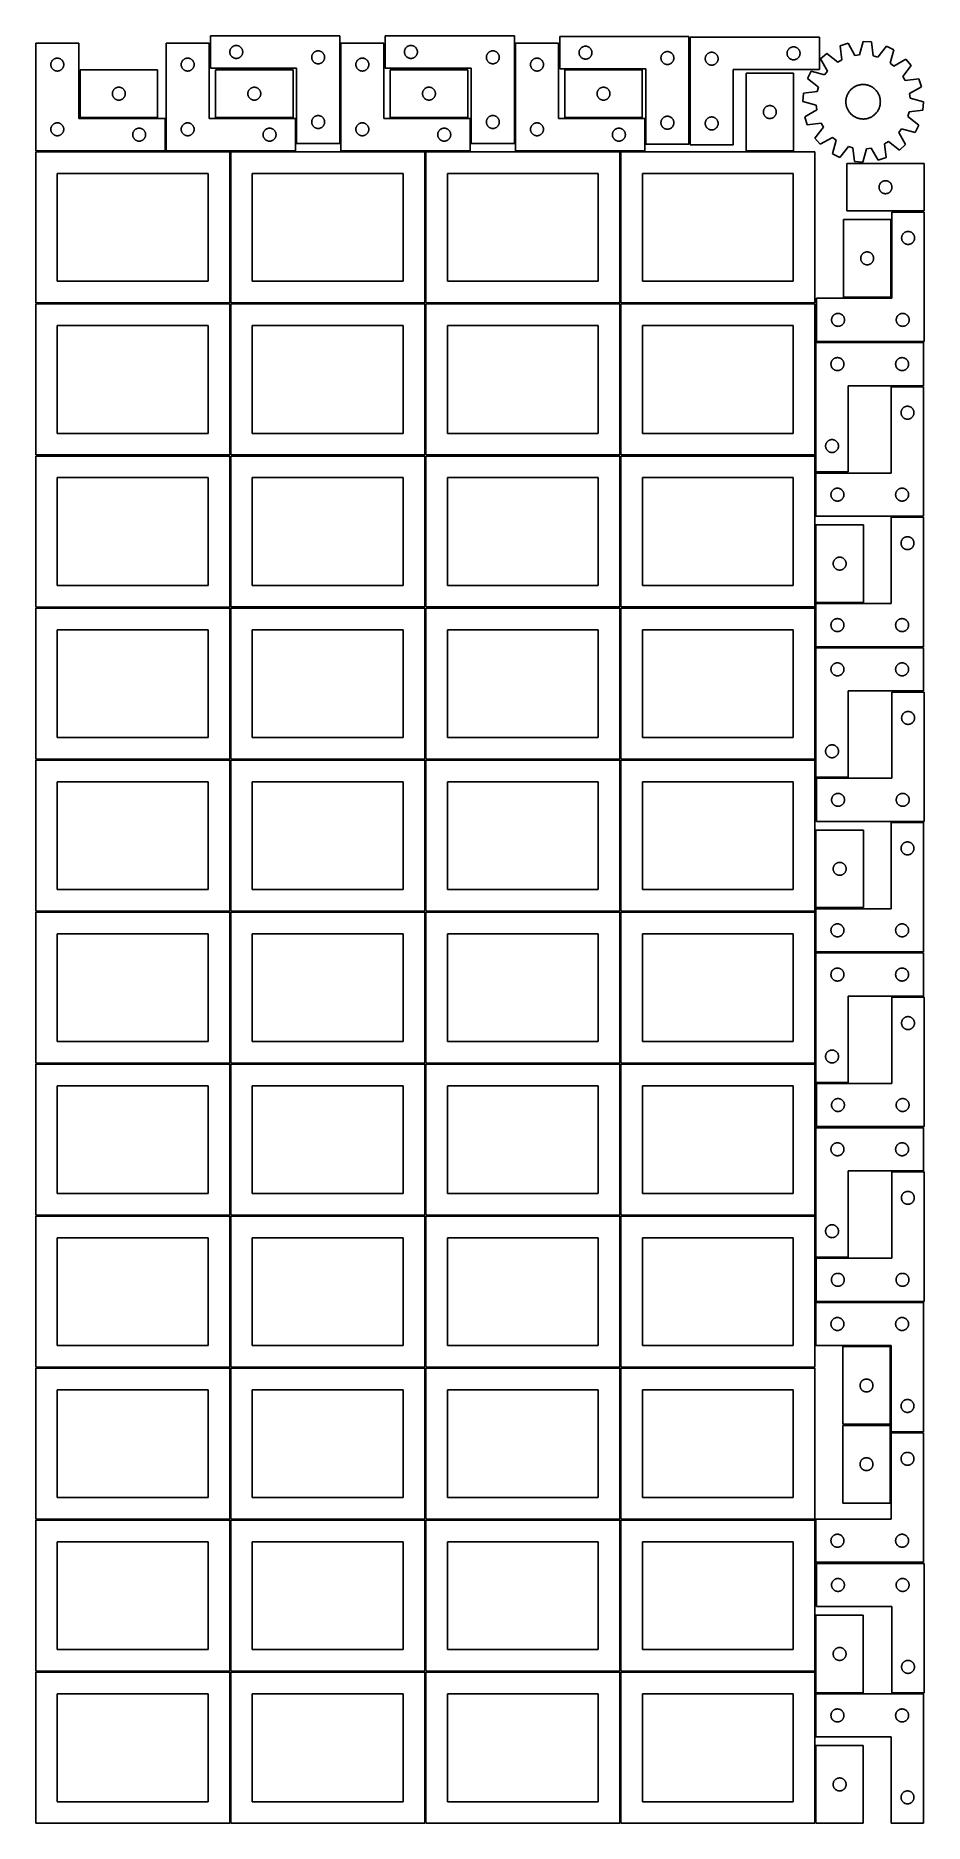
# Model space of a CAD drawing. Header units: millimetres. Extents: x 7 to 1243, y 7 to 2493.
import ezdxf

# ---------------------------------------------------------------- set-up
doc = ezdxf.new("R2010")
doc.units = ezdxf.units.MM
doc.layers.add('COMMON', color=5, linetype='CONTINUOUS', true_color=0x0000ff)
doc.layers.add('CUT', color=7, linetype='CONTINUOUS', true_color=0x000000)

msp = doc.modelspace()

# ---------------------------------------------------------------- linework, layer by layer
at = {"layer": 'COMMON'}
for p, q in [((277.291899, 1908.562903), (277.291899, 1698.688751)), ((6.541899, 1697.812902), (276.541899, 1697.812902)), ((277.291899, 1697.062902), (277.291899, 1487.062902)), ((820.333739, 1697.041937), (820.333739, 1487.041937)), ((6.541899, 1486.312901), (276.541899, 1486.312901)), ((277.291899, 1485.562901), (277.291899, 1275.562901)), ((278.0419, 1486.312901), (548.0419, 1486.312901)), ((549.583739, 1486.291936), (819.583739, 1486.291936)), ((820.333739, 1485.541936), (820.333739, 1275.541936)), ((821.08374, 1486.291936), (1091.08374, 1486.291936)), ((6.541899, 1274.8129), (276.541899, 1274.8129)), ((277.291899, 1274.0629), (277.291899, 1064.0629)), ((278.0419, 1274.8129), (548.0419, 1274.8129)), ((549.583739, 1274.791935), (819.583739, 1274.791935)), ((820.333739, 1274.041935), (820.333739, 1064.041935)), ((821.08374, 1274.791935), (1091.08374, 1274.791935)), ((6.541899, 1063.312899), (276.541899, 1063.312899)), ((277.291899, 1062.562899), (277.291899, 852.562899)), ((278.0419, 1063.312899), (548.0419, 1063.312899)), ((549.583739, 1063.291934), (819.583739, 1063.291934)), ((820.333739, 1062.541934), (820.333739, 852.541934)), ((821.08374, 1063.291934), (1091.08374, 1063.291934)), ((6.541899, 851.812898), (276.541899, 851.812898)), ((277.291899, 851.062898), (277.291899, 641.062898)), ((278.0419, 851.812898), (548.0419, 851.812898)), ((549.583739, 851.791933), (819.583739, 851.791933)), ((820.333739, 851.041933), (820.333739, 641.041933)), ((821.08374, 851.791933), (1091.08374, 851.791933)), ((276.541899, 640.312898), (6.541899, 640.312898)), ((277.291899, 639.562897), (277.291899, 429.562897)), ((548.0419, 640.312898), (278.0419, 640.312898)), ((549.583739, 640.291932), (819.583739, 640.291932)), ((820.333739, 639.541932), (820.333739, 429.541932)), ((821.08374, 640.291932), (1091.08374, 640.291932)), ((6.541899, 428.812896), (276.520965, 428.812896)), ((277.270965, 428.062896), (277.270965, 218.062896)), ((278.0419, 428.812896), (548.020966, 428.812896)), ((819.583739, 428.791932), (549.583739, 428.791932)), ((820.333739, 428.041931), (820.333739, 218.041931)), ((1091.08374, 428.791932), (821.08374, 428.791932)), ((549.583739, 217.29193), (819.562896, 217.29193)), ((820.312896, 216.54193), (820.312896, 6.54193)), ((821.08374, 217.29193), (1091.062897, 217.29193))]:
    msp.add_line(p, q, dxfattribs=at)
at = {"layer": 'CUT'}
for p, q in [((429.680752, 2493.344517), (249.680752, 2493.344517)), ((249.680752, 2493.344517), (249.680752, 2448.344517)), ((429.680752, 2343.344517), (429.680752, 2493.344517)), ((672.840542, 2493.367467), (492.840542, 2493.367467)), ((492.840542, 2493.367467), (492.840542, 2448.367467)), ((672.840542, 2343.367467), (672.840542, 2493.367467)), ((915.911495, 2492.348668), (735.911495, 2492.348668)), ((735.911495, 2492.348668), (735.911495, 2447.348668)), ((915.911495, 2342.348668), (915.911495, 2492.348668)), ((917.521299, 2491.399201), (1097.521299, 2491.399201)), ((917.521299, 2341.399201), (917.521299, 2491.399201)), ((1097.521299, 2491.399201), (1097.521299, 2446.399201)), ((66.520965, 2483.251496), (6.520965, 2483.251496)), ((6.520965, 2483.251496), (6.520965, 2333.251496)), ((34.191593, 2461.944829), (34.765152, 2462.078564)), ((34.765152, 2462.078564), (35.346229, 2462.1745)), ((35.346229, 2462.1745), (35.932336, 2462.232227)), ((35.932336, 2462.232227), (36.520965, 2462.251496)), ((36.520965, 2462.251496), (37.109593, 2462.232227)), ((37.109593, 2462.232227), (37.6957, 2462.1745)), ((37.6957, 2462.1745), (38.276778, 2462.078564)), ((38.276778, 2462.078564), (38.850336, 2461.944829)), ((66.520965, 2378.251496), (66.520965, 2483.251496)), ((248.041961, 2483.251496), (188.041961, 2483.251496)), ((188.041961, 2483.251496), (188.041961, 2333.251496)), ((215.712589, 2461.944829), (216.286148, 2462.078564)), ((216.286148, 2462.078564), (216.867225, 2462.1745)), ((216.867225, 2462.1745), (217.453333, 2462.232227)), ((217.453333, 2462.232227), (218.041961, 2462.251496)), ((218.041961, 2462.251496), (218.630589, 2462.232227)), ((218.630589, 2462.232227), (219.216696, 2462.1745)), ((219.216696, 2462.1745), (219.797774, 2462.078564)), ((219.797774, 2462.078564), (220.371332, 2461.944829)), ((248.041961, 2378.251496), (248.041961, 2483.251496)), ((276.680752, 2470.844517), (276.700021, 2471.433145)), ((276.700021, 2470.255889), (276.680752, 2470.844517)), ((276.700021, 2471.433145), (276.757748, 2472.019253)), ((276.757748, 2469.669782), (276.700021, 2470.255889)), ((276.757748, 2472.019253), (276.853684, 2472.60033)), ((276.853684, 2469.088704), (276.757748, 2469.669782)), ((276.853684, 2472.60033), (276.987419, 2473.173889)), ((276.987419, 2468.515146), (276.853684, 2469.088704)), ((276.987419, 2473.173889), (277.15838, 2473.737473)), ((277.15838, 2467.951562), (276.987419, 2468.515146)), ((277.15838, 2473.737473), (277.365836, 2474.288668)), ((277.365836, 2467.400366), (277.15838, 2467.951562)), ((277.365836, 2474.288668), (277.608897, 2474.825116)), ((277.608897, 2466.863919), (277.365836, 2467.400366)), ((277.608897, 2474.825116), (277.886523, 2475.344517)), ((277.886523, 2466.344517), (277.608897, 2466.863919)), ((277.886523, 2475.344517), (278.197525, 2475.844649)), ((278.197525, 2465.844385), (277.886523, 2466.344517)), ((278.197525, 2475.844649), (278.540572, 2476.32337)), ((278.540572, 2465.365664), (278.197525, 2465.844385)), ((278.540572, 2476.32337), (278.914193, 2476.77863)), ((278.914193, 2464.910405), (278.540572, 2465.365664)), ((278.914193, 2476.77863), (279.316791, 2477.208478)), ((279.316791, 2464.480556), (278.914193, 2464.910405)), ((279.316791, 2477.208478), (279.746639, 2477.611076)), ((279.746639, 2464.077959), (279.316791, 2464.480556)), ((279.746639, 2477.611076), (280.201899, 2477.984697)), ((280.201899, 2463.704337), (279.746639, 2464.077959)), ((280.201899, 2477.984697), (280.680619, 2478.327744)), ((280.680619, 2463.361291), (280.201899, 2463.704337)), ((280.680619, 2478.327744), (281.180752, 2478.638746)), ((281.180752, 2463.050289), (280.680619, 2463.361291)), ((281.180752, 2478.638746), (281.700153, 2478.916372)), ((281.700153, 2462.772663), (281.180752, 2463.050289)), ((281.700153, 2478.916372), (282.236601, 2479.159433)), ((282.236601, 2462.529602), (281.700153, 2462.772663)), ((282.236601, 2479.159433), (282.787796, 2479.366888)), ((282.787796, 2462.322146), (282.236601, 2462.529602)), ((282.787796, 2479.366888), (283.35138, 2479.53785)), ((283.35138, 2462.151185), (282.787796, 2462.322146)), ((283.35138, 2479.53785), (283.924939, 2479.671585)), ((283.924939, 2462.01745), (283.35138, 2462.151185)), ((283.924939, 2479.671585), (284.506016, 2479.767521)), ((284.506016, 2461.921514), (283.924939, 2462.01745)), ((284.506016, 2479.767521), (285.092123, 2479.825248)), ((285.092123, 2479.825248), (285.680752, 2479.844517)), ((285.680752, 2479.844517), (286.26938, 2479.825248)), ((286.26938, 2479.825248), (286.855487, 2479.767521)), ((286.855487, 2479.767521), (287.436564, 2479.671585)), ((287.436564, 2462.01745), (286.855487, 2461.921514)), ((287.436564, 2479.671585), (288.010123, 2479.53785)), ((288.010123, 2462.151185), (287.436564, 2462.01745)), ((288.010123, 2479.53785), (288.573707, 2479.366888)), ((288.573707, 2462.322146), (288.010123, 2462.151185)), ((288.573707, 2479.366888), (289.124902, 2479.159433)), ((289.124902, 2462.529602), (288.573707, 2462.322146)), ((289.124902, 2479.159433), (289.66135, 2478.916372)), ((289.66135, 2462.772663), (289.124902, 2462.529602)), ((289.66135, 2478.916372), (290.180752, 2478.638746)), ((290.180752, 2463.050289), (289.66135, 2462.772663)), ((290.180752, 2478.638746), (290.680884, 2478.327744)), ((290.680884, 2463.361291), (290.180752, 2463.050289)), ((290.680884, 2478.327744), (291.159604, 2477.984697)), ((291.159604, 2463.704337), (290.680884, 2463.361291)), ((291.159604, 2477.984697), (291.614864, 2477.611076)), ((291.614864, 2464.077959), (291.159604, 2463.704337)), ((291.614864, 2477.611076), (292.044713, 2477.208478)), ((292.044713, 2464.480556), (291.614864, 2464.077959)), ((292.044713, 2477.208478), (292.44731, 2476.77863)), ((292.44731, 2464.910405), (292.044713, 2464.480556)), ((292.44731, 2476.77863), (292.820932, 2476.32337)), ((292.820932, 2465.365664), (292.44731, 2464.910405)), ((292.820932, 2476.32337), (293.163978, 2475.844649)), ((293.163978, 2465.844385), (292.820932, 2465.365664)), ((293.163978, 2475.844649), (293.47498, 2475.344517)), ((293.47498, 2466.344517), (293.163978, 2465.844385)), ((293.47498, 2475.344517), (293.752606, 2474.825116)), ((293.752606, 2466.863919), (293.47498, 2466.344517)), ((293.752606, 2474.825116), (293.995667, 2474.288668)), ((293.995667, 2467.400366), (293.752606, 2466.863919)), ((293.995667, 2474.288668), (294.203123, 2473.737473)), ((294.203123, 2467.951562), (293.995667, 2467.400366)), ((294.203123, 2473.737473), (294.374084, 2473.173889)), ((294.374084, 2468.515146), (294.203123, 2467.951562)), ((294.374084, 2473.173889), (294.507819, 2472.60033)), ((294.507819, 2469.088704), (294.374084, 2468.515146)), ((294.507819, 2472.60033), (294.603755, 2472.019253)), ((294.603755, 2469.669782), (294.507819, 2469.088704)), ((294.603755, 2472.019253), (294.661482, 2471.433145)), ((294.661482, 2470.255889), (294.603755, 2469.669782)), ((294.661482, 2471.433145), (294.680752, 2470.844517)), ((294.680752, 2470.844517), (294.661482, 2470.255889)), ((390.680752, 2463.344517), (390.700021, 2463.933145)), ((390.700021, 2462.755889), (390.680752, 2463.344517)), ((390.700021, 2463.933145), (390.757748, 2464.519253)), ((390.757748, 2462.169782), (390.700021, 2462.755889)), ((390.757748, 2464.519253), (390.853684, 2465.10033)), ((390.853684, 2461.588704), (390.757748, 2462.169782)), ((390.853684, 2465.10033), (390.987419, 2465.673889)), ((390.987419, 2465.673889), (391.15838, 2466.237473)), ((391.15838, 2466.237473), (391.365836, 2466.788668)), ((391.365836, 2466.788668), (391.608897, 2467.325116)), ((391.608897, 2467.325116), (391.886523, 2467.844517)), ((391.886523, 2467.844517), (392.197525, 2468.344649)), ((392.197525, 2468.344649), (392.540572, 2468.82337)), ((392.540572, 2468.82337), (392.914193, 2469.27863)), ((392.914193, 2469.27863), (393.316791, 2469.708478)), ((393.316791, 2469.708478), (393.746639, 2470.111076)), ((393.746639, 2470.111076), (394.201899, 2470.484697)), ((394.201899, 2470.484697), (394.680619, 2470.827744)), ((394.680619, 2470.827744), (395.180752, 2471.138746)), ((395.180752, 2471.138746), (395.700153, 2471.416372)), ((395.700153, 2471.416372), (396.236601, 2471.659433)), ((396.236601, 2471.659433), (396.787796, 2471.866888)), ((396.787796, 2471.866888), (397.35138, 2472.03785)), ((397.35138, 2472.03785), (397.924939, 2472.171585)), ((397.924939, 2472.171585), (398.506016, 2472.267521)), ((398.506016, 2472.267521), (399.092123, 2472.325248)), ((399.092123, 2472.325248), (399.680752, 2472.344517)), ((399.680752, 2472.344517), (400.26938, 2472.325248)), ((400.26938, 2472.325248), (400.855487, 2472.267521)), ((400.855487, 2472.267521), (401.436564, 2472.171585)), ((401.436564, 2472.171585), (402.010123, 2472.03785)), ((402.010123, 2472.03785), (402.573707, 2471.866888)), ((402.573707, 2471.866888), (403.124902, 2471.659433)), ((403.124902, 2471.659433), (403.66135, 2471.416372)), ((403.66135, 2471.416372), (404.180752, 2471.138746)), ((404.180752, 2471.138746), (404.680884, 2470.827744)), ((404.680884, 2470.827744), (405.159604, 2470.484697)), ((405.159604, 2470.484697), (405.614864, 2470.111076)), ((405.614864, 2470.111076), (406.044713, 2469.708478)), ((406.044713, 2469.708478), (406.44731, 2469.27863)), ((406.44731, 2469.27863), (406.820932, 2468.82337)), ((406.820932, 2468.82337), (407.163978, 2468.344649)), ((407.163978, 2468.344649), (407.47498, 2467.844517)), ((407.47498, 2467.844517), (407.752606, 2467.325116)), ((407.752606, 2467.325116), (407.995667, 2466.788668)), ((407.995667, 2466.788668), (408.203123, 2466.237473)), ((408.203123, 2466.237473), (408.374084, 2465.673889)), ((408.374084, 2465.673889), (408.507819, 2465.10033)), ((408.507819, 2465.10033), (408.603755, 2464.519253)), ((408.603755, 2462.169782), (408.507819, 2461.588704)), ((408.603755, 2464.519253), (408.661482, 2463.933145)), ((408.661482, 2462.755889), (408.603755, 2462.169782)), ((408.661482, 2463.933145), (408.680752, 2463.344517)), ((408.680752, 2463.344517), (408.661482, 2462.755889)), ((491.20169, 2483.251496), (431.20169, 2483.251496)), ((431.20169, 2483.251496), (431.20169, 2333.251496)), ((458.872318, 2461.944829), (459.445877, 2462.078564)), ((459.445877, 2462.078564), (460.026954, 2462.1745)), ((460.026954, 2462.1745), (460.613062, 2462.232227)), ((460.613062, 2462.232227), (461.20169, 2462.251496)), ((461.20169, 2462.251496), (461.790318, 2462.232227)), ((461.790318, 2462.232227), (462.376425, 2462.1745)), ((462.376425, 2462.1745), (462.957503, 2462.078564)), ((462.957503, 2462.078564), (463.531061, 2461.944829)), ((491.20169, 2378.251496), (491.20169, 2483.251496)), ((519.840542, 2470.867467), (519.859811, 2471.456095)), ((519.859811, 2470.278838), (519.840542, 2470.867467)), ((519.859811, 2471.456095), (519.917538, 2472.042202)), ((519.917538, 2469.692731), (519.859811, 2470.278838)), ((519.917538, 2472.042202), (520.013474, 2472.623279)), ((520.013474, 2469.111654), (519.917538, 2469.692731)), ((520.013474, 2472.623279), (520.147209, 2473.196838)), ((520.147209, 2468.538095), (520.013474, 2469.111654)), ((520.147209, 2473.196838), (520.31817, 2473.760422)), ((520.31817, 2467.974511), (520.147209, 2468.538095)), ((520.31817, 2473.760422), (520.525626, 2474.311617)), ((520.525626, 2467.423316), (520.31817, 2467.974511)), ((520.525626, 2474.311617), (520.768687, 2474.848065)), ((520.768687, 2466.886868), (520.525626, 2467.423316)), ((520.768687, 2474.848065), (521.046313, 2475.367467)), ((521.046313, 2466.367467), (520.768687, 2466.886868)), ((521.046313, 2475.367467), (521.357315, 2475.867599)), ((521.357315, 2465.867334), (521.046313, 2466.367467)), ((521.357315, 2475.867599), (521.700362, 2476.346319)), ((521.700362, 2465.388614), (521.357315, 2465.867334)), ((521.700362, 2476.346319), (522.073983, 2476.801579)), ((522.073983, 2464.933354), (521.700362, 2465.388614)), ((522.073983, 2476.801579), (522.476581, 2477.231428)), ((522.476581, 2464.503506), (522.073983, 2464.933354)), ((522.476581, 2477.231428), (522.906429, 2477.634025)), ((522.906429, 2464.100908), (522.476581, 2464.503506)), ((522.906429, 2477.634025), (523.361689, 2478.007647)), ((523.361689, 2463.727286), (522.906429, 2464.100908)), ((523.361689, 2478.007647), (523.84041, 2478.350693)), ((523.84041, 2463.38424), (523.361689, 2463.727286)), ((523.84041, 2478.350693), (524.340542, 2478.661695)), ((524.340542, 2463.073238), (523.84041, 2463.38424)), ((524.340542, 2478.661695), (524.859943, 2478.939321)), ((524.859943, 2462.795612), (524.340542, 2463.073238)), ((524.859943, 2478.939321), (525.396391, 2479.182382)), ((525.396391, 2462.552551), (524.859943, 2462.795612)), ((525.396391, 2479.182382), (525.947586, 2479.389838)), ((525.947586, 2462.345095), (525.396391, 2462.552551)), ((525.947586, 2479.389838), (526.51117, 2479.560799)), ((526.51117, 2462.174134), (525.947586, 2462.345095)), ((526.51117, 2479.560799), (527.084729, 2479.694534)), ((527.084729, 2462.040399), (526.51117, 2462.174134)), ((527.084729, 2479.694534), (527.665806, 2479.79047)), ((527.665806, 2461.944463), (527.084729, 2462.040399)), ((527.665806, 2479.79047), (528.251913, 2479.848197)), ((528.251913, 2479.848197), (528.840542, 2479.867467)), ((528.840542, 2479.867467), (529.42917, 2479.848197)), ((529.42917, 2479.848197), (530.015277, 2479.79047)), ((530.015277, 2479.79047), (530.596355, 2479.694534)), ((530.596355, 2462.040399), (530.015277, 2461.944463)), ((530.596355, 2479.694534), (531.169913, 2479.560799)), ((531.169913, 2462.174134), (530.596355, 2462.040399)), ((531.169913, 2479.560799), (531.733497, 2479.389838)), ((531.733497, 2462.345095), (531.169913, 2462.174134)), ((531.733497, 2479.389838), (532.284693, 2479.182382)), ((532.284693, 2462.552551), (531.733497, 2462.345095)), ((532.284693, 2479.182382), (532.82114, 2478.939321)), ((532.82114, 2462.795612), (532.284693, 2462.552551)), ((532.82114, 2478.939321), (533.340542, 2478.661695)), ((533.340542, 2463.073238), (532.82114, 2462.795612)), ((533.340542, 2478.661695), (533.840674, 2478.350693)), ((533.840674, 2463.38424), (533.340542, 2463.073238)), ((533.840674, 2478.350693), (534.319394, 2478.007647)), ((534.319394, 2463.727286), (533.840674, 2463.38424)), ((534.319394, 2478.007647), (534.774654, 2477.634025)), ((534.774654, 2464.100908), (534.319394, 2463.727286)), ((534.774654, 2477.634025), (535.204503, 2477.231428)), ((535.204503, 2464.503506), (534.774654, 2464.100908)), ((535.204503, 2477.231428), (535.6071, 2476.801579)), ((535.6071, 2464.933354), (535.204503, 2464.503506)), ((535.6071, 2476.801579), (535.980722, 2476.346319)), ((535.980722, 2465.388614), (535.6071, 2464.933354)), ((535.980722, 2476.346319), (536.323768, 2475.867599)), ((536.323768, 2465.867334), (535.980722, 2465.388614)), ((536.323768, 2475.867599), (536.63477, 2475.367467)), ((536.63477, 2466.367467), (536.323768, 2465.867334)), ((536.63477, 2475.367467), (536.912396, 2474.848065)), ((536.912396, 2466.886868), (536.63477, 2466.367467)), ((536.912396, 2474.848065), (537.155457, 2474.311617)), ((537.155457, 2467.423316), (536.912396, 2466.886868)), ((537.155457, 2474.311617), (537.362913, 2473.760422)), ((537.362913, 2467.974511), (537.155457, 2467.423316)), ((537.362913, 2473.760422), (537.533874, 2473.196838)), ((537.533874, 2468.538095), (537.362913, 2467.974511)), ((537.533874, 2473.196838), (537.667609, 2472.623279)), ((537.667609, 2469.111654), (537.533874, 2468.538095)), ((537.667609, 2472.623279), (537.763545, 2472.042202)), ((537.763545, 2469.692731), (537.667609, 2469.111654)), ((537.763545, 2472.042202), (537.821272, 2471.456095)), ((537.821272, 2470.278838), (537.763545, 2469.692731)), ((537.821272, 2471.456095), (537.840542, 2470.867467)), ((537.840542, 2470.867467), (537.821272, 2470.278838)), ((633.840542, 2463.367467), (633.859811, 2463.956095)), ((633.859811, 2462.778838), (633.840542, 2463.367467)), ((633.859811, 2463.956095), (633.917538, 2464.542202)), ((633.917538, 2462.192731), (633.859811, 2462.778838)), ((633.917538, 2464.542202), (634.013474, 2465.123279)), ((634.013474, 2461.611654), (633.917538, 2462.192731)), ((634.013474, 2465.123279), (634.147209, 2465.696838)), ((634.147209, 2465.696838), (634.31817, 2466.260422)), ((634.31817, 2466.260422), (634.525626, 2466.811617)), ((634.525626, 2466.811617), (634.768687, 2467.348065)), ((634.768687, 2467.348065), (635.046313, 2467.867467)), ((635.046313, 2467.867467), (635.357315, 2468.367599)), ((635.357315, 2468.367599), (635.700362, 2468.846319)), ((635.700362, 2468.846319), (636.073983, 2469.301579)), ((636.073983, 2469.301579), (636.476581, 2469.731428)), ((636.476581, 2469.731428), (636.906429, 2470.134025)), ((636.906429, 2470.134025), (637.361689, 2470.507647)), ((637.361689, 2470.507647), (637.84041, 2470.850693)), ((637.84041, 2470.850693), (638.340542, 2471.161695)), ((638.340542, 2471.161695), (638.859943, 2471.439321)), ((638.859943, 2471.439321), (639.396391, 2471.682382)), ((639.396391, 2471.682382), (639.947586, 2471.889838)), ((639.947586, 2471.889838), (640.51117, 2472.060799)), ((640.51117, 2472.060799), (641.084729, 2472.194534)), ((641.084729, 2472.194534), (641.665806, 2472.29047)), ((641.665806, 2472.29047), (642.251913, 2472.348197)), ((642.251913, 2472.348197), (642.840542, 2472.367467)), ((642.840542, 2472.367467), (643.42917, 2472.348197)), ((643.42917, 2472.348197), (644.015277, 2472.29047)), ((644.015277, 2472.29047), (644.596355, 2472.194534)), ((644.596355, 2472.194534), (645.169913, 2472.060799)), ((645.169913, 2472.060799), (645.733497, 2471.889838)), ((645.733497, 2471.889838), (646.284693, 2471.682382)), ((646.284693, 2471.682382), (646.82114, 2471.439321)), ((646.82114, 2471.439321), (647.340542, 2471.161695)), ((647.340542, 2471.161695), (647.840674, 2470.850693)), ((647.840674, 2470.850693), (648.319394, 2470.507647)), ((648.319394, 2470.507647), (648.774654, 2470.134025)), ((648.774654, 2470.134025), (649.204503, 2469.731428)), ((649.204503, 2469.731428), (649.6071, 2469.301579)), ((649.6071, 2469.301579), (649.980722, 2468.846319)), ((649.980722, 2468.846319), (650.323768, 2468.367599)), ((650.323768, 2468.367599), (650.63477, 2467.867467)), ((650.63477, 2467.867467), (650.912396, 2467.348065)), ((650.912396, 2467.348065), (651.155457, 2466.811617)), ((651.155457, 2466.811617), (651.362913, 2466.260422)), ((651.362913, 2466.260422), (651.533874, 2465.696838)), ((651.533874, 2465.696838), (651.667609, 2465.123279)), ((651.667609, 2465.123279), (651.763545, 2464.542202)), ((651.763545, 2462.192731), (651.667609, 2461.611654)), ((651.763545, 2464.542202), (651.821272, 2463.956095)), ((651.821272, 2462.778838), (651.763545, 2462.192731)), ((651.821272, 2463.956095), (651.840542, 2463.367467)), ((651.840542, 2463.367467), (651.821272, 2462.778838)), ((734.36151, 2483.251496), (674.36151, 2483.251496)), ((674.36151, 2483.251496), (674.36151, 2333.251496)), ((702.032139, 2461.944829), (702.605697, 2462.078564)), ((702.605697, 2462.078564), (703.186775, 2462.1745)), ((703.186775, 2462.1745), (703.772882, 2462.232227)), ((703.772882, 2462.232227), (704.36151, 2462.251496)), ((704.36151, 2462.251496), (704.950138, 2462.232227)), ((704.950138, 2462.232227), (705.536246, 2462.1745)), ((705.536246, 2462.1745), (706.117323, 2462.078564)), ((706.117323, 2462.078564), (706.690882, 2461.944829)), ((734.36151, 2378.251496), (734.36151, 2483.251496)), ((762.911495, 2469.848668), (762.930765, 2470.437296)), ((762.930765, 2469.26004), (762.911495, 2469.848668)), ((762.930765, 2470.437296), (762.988491, 2471.023403)), ((762.988491, 2468.673932), (762.930765, 2469.26004)), ((762.988491, 2471.023403), (763.084427, 2471.604481)), ((763.084427, 2468.092855), (762.988491, 2468.673932)), ((763.084427, 2471.604481), (763.218163, 2472.178039)), ((763.218163, 2467.519296), (763.084427, 2468.092855)), ((763.218163, 2472.178039), (763.389124, 2472.741623)), ((763.389124, 2466.955713), (763.218163, 2467.519296)), ((763.389124, 2472.741623), (763.596579, 2473.292819)), ((763.596579, 2466.404517), (763.389124, 2466.955713)), ((763.596579, 2473.292819), (763.83964, 2473.829266)), ((763.83964, 2465.86807), (763.596579, 2466.404517)), ((763.83964, 2473.829266), (764.117266, 2474.348668)), ((764.117266, 2465.348668), (763.83964, 2465.86807)), ((764.117266, 2474.348668), (764.428268, 2474.8488)), ((764.428268, 2464.848536), (764.117266, 2465.348668)), ((764.428268, 2474.8488), (764.771315, 2475.327521)), ((764.771315, 2464.369815), (764.428268, 2464.848536)), ((764.771315, 2475.327521), (765.144937, 2475.78278)), ((765.144937, 2463.914555), (764.771315, 2464.369815)), ((765.144937, 2475.78278), (765.547534, 2476.212629)), ((765.547534, 2463.484707), (765.144937, 2463.914555)), ((765.547534, 2476.212629), (765.977383, 2476.615226)), ((765.977383, 2463.082109), (765.547534, 2463.484707)), ((765.977383, 2476.615226), (766.432642, 2476.988848)), ((766.432642, 2462.708488), (765.977383, 2463.082109)), ((766.432642, 2476.988848), (766.911363, 2477.331894)), ((766.911363, 2462.365441), (766.432642, 2462.708488)), ((766.911363, 2477.331894), (767.411495, 2477.642896)), ((767.411495, 2462.054439), (766.911363, 2462.365441)), ((767.411495, 2477.642896), (767.930897, 2477.920522)), ((767.930897, 2461.776813), (767.411495, 2462.054439)), ((767.930897, 2477.920522), (768.467344, 2478.163584)), ((768.467344, 2478.163584), (769.01854, 2478.371039)), ((769.01854, 2478.371039), (769.582124, 2478.542)), ((769.582124, 2478.542), (770.155682, 2478.675735)), ((770.155682, 2478.675735), (770.736759, 2478.771671)), ((770.736759, 2478.771671), (771.322867, 2478.829398)), ((771.322867, 2478.829398), (771.911495, 2478.848668)), ((771.911495, 2478.848668), (772.500123, 2478.829398)), ((772.500123, 2478.829398), (773.086231, 2478.771671)), ((773.086231, 2478.771671), (773.667308, 2478.675735)), ((773.667308, 2478.675735), (774.240866, 2478.542)), ((774.240866, 2478.542), (774.80445, 2478.371039)), ((774.80445, 2478.371039), (775.355646, 2478.163584)), ((775.355646, 2478.163584), (775.892093, 2477.920522)), ((775.892093, 2477.920522), (776.411495, 2477.642896)), ((776.411495, 2462.054439), (775.892093, 2461.776813)), ((776.411495, 2477.642896), (776.911627, 2477.331894)), ((776.911627, 2462.365441), (776.411495, 2462.054439)), ((776.911627, 2477.331894), (777.390348, 2476.988848)), ((777.390348, 2462.708488), (776.911627, 2462.365441)), ((777.390348, 2476.988848), (777.845607, 2476.615226)), ((777.845607, 2463.082109), (777.390348, 2462.708488)), ((777.845607, 2476.615226), (778.275456, 2476.212629)), ((778.275456, 2463.484707), (777.845607, 2463.082109)), ((778.275456, 2476.212629), (778.678053, 2475.78278)), ((778.678053, 2463.914555), (778.275456, 2463.484707)), ((778.678053, 2475.78278), (779.051675, 2475.327521)), ((779.051675, 2464.369815), (778.678053, 2463.914555)), ((779.051675, 2475.327521), (779.394722, 2474.8488)), ((779.394722, 2464.848536), (779.051675, 2464.369815)), ((779.394722, 2474.8488), (779.705724, 2474.348668)), ((779.705724, 2465.348668), (779.394722, 2464.848536)), ((779.705724, 2474.348668), (779.98335, 2473.829266)), ((779.98335, 2465.86807), (779.705724, 2465.348668)), ((779.98335, 2473.829266), (780.226411, 2473.292819)), ((780.226411, 2466.404517), (779.98335, 2465.86807)), ((780.226411, 2473.292819), (780.433866, 2472.741623)), ((780.433866, 2466.955713), (780.226411, 2466.404517)), ((780.433866, 2472.741623), (780.604827, 2472.178039)), ((780.604827, 2467.519296), (780.433866, 2466.955713)), ((780.604827, 2472.178039), (780.738563, 2471.604481)), ((780.738563, 2468.092855), (780.604827, 2467.519296)), ((780.738563, 2471.604481), (780.834499, 2471.023403)), ((780.834499, 2468.673932), (780.738563, 2468.092855)), ((780.834499, 2471.023403), (780.892225, 2470.437296)), ((780.892225, 2469.26004), (780.834499, 2468.673932)), ((780.892225, 2470.437296), (780.911495, 2469.848668)), ((780.911495, 2469.848668), (780.892225, 2469.26004)), ((876.911495, 2462.348668), (876.930765, 2462.937296)), ((876.930765, 2461.76004), (876.911495, 2462.348668)), ((876.930765, 2462.937296), (876.988491, 2463.523403)), ((876.988491, 2463.523403), (877.084427, 2464.104481)), ((877.084427, 2464.104481), (877.218163, 2464.678039)), ((877.218163, 2464.678039), (877.389124, 2465.241623)), ((877.389124, 2465.241623), (877.596579, 2465.792819)), ((877.596579, 2465.792819), (877.83964, 2466.329266)), ((877.83964, 2466.329266), (878.117266, 2466.848668)), ((878.117266, 2466.848668), (878.428268, 2467.3488)), ((878.428268, 2467.3488), (878.771315, 2467.827521)), ((878.771315, 2467.827521), (879.144937, 2468.28278)), ((879.144937, 2468.28278), (879.547534, 2468.712629)), ((879.547534, 2468.712629), (879.977383, 2469.115226)), ((879.977383, 2469.115226), (880.432642, 2469.488848)), ((880.432642, 2469.488848), (880.911363, 2469.831894)), ((880.911363, 2469.831894), (881.411495, 2470.142896)), ((881.411495, 2470.142896), (881.930897, 2470.420522)), ((881.930897, 2470.420522), (882.467344, 2470.663584)), ((882.467344, 2470.663584), (883.01854, 2470.871039)), ((883.01854, 2470.871039), (883.582124, 2471.042)), ((883.582124, 2471.042), (884.155682, 2471.175735)), ((884.155682, 2471.175735), (884.736759, 2471.271671)), ((884.736759, 2471.271671), (885.322867, 2471.329398)), ((885.322867, 2471.329398), (885.911495, 2471.348668)), ((885.911495, 2471.348668), (886.500123, 2471.329398)), ((886.500123, 2471.329398), (887.086231, 2471.271671)), ((887.086231, 2471.271671), (887.667308, 2471.175735)), ((887.667308, 2471.175735), (888.240866, 2471.042)), ((888.240866, 2471.042), (888.80445, 2470.871039)), ((888.80445, 2470.871039), (889.355646, 2470.663584)), ((889.355646, 2470.663584), (889.892093, 2470.420522)), ((889.892093, 2470.420522), (890.411495, 2470.142896)), ((890.411495, 2470.142896), (890.911627, 2469.831894)), ((890.911627, 2469.831894), (891.390348, 2469.488848)), ((891.390348, 2469.488848), (891.845607, 2469.115226)), ((891.845607, 2469.115226), (892.275456, 2468.712629)), ((892.275456, 2468.712629), (892.678053, 2468.28278)), ((892.678053, 2468.28278), (893.051675, 2467.827521)), ((893.051675, 2467.827521), (893.394722, 2467.3488)), ((893.394722, 2467.3488), (893.705724, 2466.848668)), ((893.705724, 2466.848668), (893.98335, 2466.329266)), ((893.98335, 2466.329266), (894.226411, 2465.792819)), ((894.226411, 2465.792819), (894.433866, 2465.241623)), ((894.433866, 2465.241623), (894.604827, 2464.678039)), ((894.604827, 2464.678039), (894.738563, 2464.104481)), ((894.738563, 2464.104481), (894.834499, 2463.523403)), ((894.834499, 2463.523403), (894.892225, 2462.937296)), ((894.892225, 2462.937296), (894.911495, 2462.348668)), ((894.911495, 2462.348668), (894.892225, 2461.76004)), ((938.540569, 2461.987829), (938.521299, 2461.399201)), ((938.598295, 2462.573937), (938.540569, 2461.987829)), ((938.694231, 2463.155014), (938.598295, 2462.573937)), ((938.827967, 2463.728573), (938.694231, 2463.155014)), ((938.998928, 2464.292156), (938.827967, 2463.728573)), ((939.206383, 2464.843352), (938.998928, 2464.292156)), ((939.449444, 2465.379799), (939.206383, 2464.843352)), ((939.72707, 2465.899201), (939.449444, 2465.379799)), ((940.038072, 2466.399333), (939.72707, 2465.899201)), ((940.381119, 2466.878054), (940.038072, 2466.399333)), ((940.754741, 2467.333314), (940.381119, 2466.878054)), ((941.157338, 2467.763162), (940.754741, 2467.333314)), ((941.587187, 2468.16576), (941.157338, 2467.763162)), ((942.042446, 2468.539381), (941.587187, 2468.16576)), ((942.521167, 2468.882428), (942.042446, 2468.539381)), ((943.021299, 2469.19343), (942.521167, 2468.882428)), ((943.540701, 2469.471056), (943.021299, 2469.19343)), ((944.077148, 2469.714117), (943.540701, 2469.471056)), ((944.628344, 2469.921572), (944.077148, 2469.714117)), ((945.191928, 2470.092534), (944.628344, 2469.921572)), ((945.765486, 2470.226269), (945.191928, 2470.092534)), ((946.346563, 2470.322205), (945.765486, 2470.226269)), ((946.932671, 2470.379932), (946.346563, 2470.322205)), ((947.521299, 2470.399201), (946.932671, 2470.379932)), ((948.109927, 2470.379932), (947.521299, 2470.399201)), ((948.696035, 2470.322205), (948.109927, 2470.379932)), ((949.277112, 2470.226269), (948.696035, 2470.322205)), ((949.85067, 2470.092534), (949.277112, 2470.226269)), ((950.414254, 2469.921572), (949.85067, 2470.092534)), ((950.96545, 2469.714117), (950.414254, 2469.921572)), ((951.501897, 2469.471056), (950.96545, 2469.714117)), ((952.021299, 2469.19343), (951.501897, 2469.471056)), ((952.521431, 2468.882428), (952.021299, 2469.19343)), ((953.000152, 2468.539381), (952.521431, 2468.882428)), ((953.455411, 2468.16576), (953.000152, 2468.539381)), ((953.88526, 2467.763162), (953.455411, 2468.16576)), ((954.287857, 2467.333314), (953.88526, 2467.763162)), ((954.661479, 2466.878054), (954.287857, 2467.333314)), ((955.004526, 2466.399333), (954.661479, 2466.878054)), ((955.315528, 2465.899201), (955.004526, 2466.399333)), ((955.593154, 2465.379799), (955.315528, 2465.899201)), ((955.836215, 2464.843352), (955.593154, 2465.379799)), ((956.04367, 2464.292156), (955.836215, 2464.843352)), ((956.214631, 2463.728573), (956.04367, 2464.292156)), ((956.348367, 2463.155014), (956.214631, 2463.728573)), ((956.444303, 2462.573937), (956.348367, 2463.155014)), ((956.502029, 2461.987829), (956.444303, 2462.573937)), ((956.521299, 2461.399201), (956.502029, 2461.987829)), ((1052.540569, 2469.487829), (1052.521299, 2468.899201)), ((1052.521299, 2468.899201), (1052.540569, 2468.310573)), ((1052.598295, 2470.073937), (1052.540569, 2469.487829)), ((1052.540569, 2468.310573), (1052.598295, 2467.724466)), ((1052.694231, 2470.655014), (1052.598295, 2470.073937)), ((1052.598295, 2467.724466), (1052.694231, 2467.143388)), ((1052.827967, 2471.228573), (1052.694231, 2470.655014)), ((1052.694231, 2467.143388), (1052.827967, 2466.56983)), ((1052.998928, 2471.792156), (1052.827967, 2471.228573)), ((1052.827967, 2466.56983), (1052.998928, 2466.006246)), ((1053.206383, 2472.343352), (1052.998928, 2471.792156)), ((1052.998928, 2466.006246), (1053.206383, 2465.45505)), ((1053.449444, 2472.879799), (1053.206383, 2472.343352)), ((1053.206383, 2465.45505), (1053.449444, 2464.918603)), ((1053.72707, 2473.399201), (1053.449444, 2472.879799)), ((1053.449444, 2464.918603), (1053.72707, 2464.399201)), ((1054.038072, 2473.899333), (1053.72707, 2473.399201)), ((1053.72707, 2464.399201), (1054.038072, 2463.899069)), ((1054.381119, 2474.378054), (1054.038072, 2473.899333)), ((1054.038072, 2463.899069), (1054.381119, 2463.420348)), ((1054.754741, 2474.833314), (1054.381119, 2474.378054)), ((1054.381119, 2463.420348), (1054.754741, 2462.965089)), ((1055.157338, 2475.263162), (1054.754741, 2474.833314)), ((1054.754741, 2462.965089), (1055.157338, 2462.53524)), ((1055.587187, 2475.66576), (1055.157338, 2475.263162)), ((1055.157338, 2462.53524), (1055.587187, 2462.132643)), ((1056.042446, 2476.039381), (1055.587187, 2475.66576)), ((1055.587187, 2462.132643), (1056.042446, 2461.759021)), ((1056.521167, 2476.382428), (1056.042446, 2476.039381)), ((1057.021299, 2476.69343), (1056.521167, 2476.382428)), ((1057.540701, 2476.971056), (1057.021299, 2476.69343)), ((1058.077148, 2477.214117), (1057.540701, 2476.971056)), ((1058.628344, 2477.421572), (1058.077148, 2477.214117)), ((1059.191928, 2477.592534), (1058.628344, 2477.421572)), ((1059.765486, 2477.726269), (1059.191928, 2477.592534)), ((1060.346563, 2477.822205), (1059.765486, 2477.726269)), ((1060.932671, 2477.879932), (1060.346563, 2477.822205)), ((1061.521299, 2477.899201), (1060.932671, 2477.879932)), ((1062.109927, 2477.879932), (1061.521299, 2477.899201)), ((1062.696035, 2477.822205), (1062.109927, 2477.879932)), ((1063.277112, 2477.726269), (1062.696035, 2477.822205)), ((1063.85067, 2477.592534), (1063.277112, 2477.726269)), ((1064.414254, 2477.421572), (1063.85067, 2477.592534)), ((1064.96545, 2477.214117), (1064.414254, 2477.421572)), ((1065.501897, 2476.971056), (1064.96545, 2477.214117)), ((1066.021299, 2476.69343), (1065.501897, 2476.971056)), ((1066.521431, 2476.382428), (1066.021299, 2476.69343)), ((1067.000152, 2476.039381), (1066.521431, 2476.382428)), ((1067.455411, 2475.66576), (1067.000152, 2476.039381)), ((1067.000152, 2461.759021), (1067.455411, 2462.132643)), ((1067.88526, 2475.263162), (1067.455411, 2475.66576)), ((1067.455411, 2462.132643), (1067.88526, 2462.53524)), ((1068.287857, 2474.833314), (1067.88526, 2475.263162)), ((1067.88526, 2462.53524), (1068.287857, 2462.965089)), ((1068.661479, 2474.378054), (1068.287857, 2474.833314)), ((1068.287857, 2462.965089), (1068.661479, 2463.420348)), ((1069.004526, 2473.899333), (1068.661479, 2474.378054)), ((1068.661479, 2463.420348), (1069.004526, 2463.899069)), ((1069.315528, 2473.399201), (1069.004526, 2473.899333)), ((1069.004526, 2463.899069), (1069.315528, 2464.399201)), ((1069.593154, 2472.879799), (1069.315528, 2473.399201)), ((1069.315528, 2464.399201), (1069.593154, 2464.918603)), ((1069.836215, 2472.343352), (1069.593154, 2472.879799)), ((1069.593154, 2464.918603), (1069.836215, 2465.45505)), ((1070.04367, 2471.792156), (1069.836215, 2472.343352)), ((1069.836215, 2465.45505), (1070.04367, 2466.006246)), ((1070.214631, 2471.228573), (1070.04367, 2471.792156)), ((1070.04367, 2466.006246), (1070.214631, 2466.56983)), ((1070.348367, 2470.655014), (1070.214631, 2471.228573)), ((1070.214631, 2466.56983), (1070.348367, 2467.143388)), ((1070.444303, 2470.073937), (1070.348367, 2470.655014)), ((1070.348367, 2467.143388), (1070.444303, 2467.724466)), ((1070.502029, 2469.487829), (1070.444303, 2470.073937)), ((1070.444303, 2467.724466), (1070.502029, 2468.310573)), ((1070.521299, 2468.899201), (1070.502029, 2469.487829)), ((1070.502029, 2468.310573), (1070.521299, 2468.899201)), ((1107.820141, 2468.648886), (1099.099592, 2461.096568)), ((1123.159702, 2456.8108), (1107.820141, 2468.648886)), ((1137.351541, 2482.86537), (1126.404658, 2479.225148)), ((1126.404658, 2479.225148), (1128.747977, 2459.991031)), ((1146.993209, 2466.058209), (1137.351541, 2482.86537)), ((1153.373123, 2466.857819), (1146.993209, 2466.058209)), ((1158.568757, 2485.524576), (1153.373123, 2466.857819)), ((1170.075411, 2484.698512), (1158.568757, 2485.524576)), ((1172.551328, 2465.481013), (1170.075411, 2484.698512)), ((1178.751598, 2463.778269), (1172.551328, 2465.481013)), ((1190.695196, 2479.035821), (1178.751598, 2463.778269)), ((1201.009837, 2473.869231), (1190.695196, 2479.035821)), ((1195.943068, 2455.167085), (1201.009837, 2473.869231)), ((27.520965, 2453.251496), (27.540234, 2453.840124)), ((27.540234, 2452.662868), (27.520965, 2453.251496)), ((27.540234, 2453.840124), (27.597961, 2454.426232)), ((27.597961, 2452.07676), (27.540234, 2452.662868)), ((27.597961, 2454.426232), (27.693897, 2455.007309)), ((27.693897, 2451.495683), (27.597961, 2452.07676)), ((27.693897, 2455.007309), (27.827632, 2455.580868)), ((27.827632, 2450.922125), (27.693897, 2451.495683)), ((27.827632, 2455.580868), (27.998593, 2456.144451)), ((27.998593, 2450.358541), (27.827632, 2450.922125)), ((27.998593, 2456.144451), (28.206049, 2456.695647)), ((28.206049, 2449.807345), (27.998593, 2450.358541)), ((28.206049, 2456.695647), (28.44911, 2457.232094)), ((28.44911, 2449.270898), (28.206049, 2449.807345)), ((28.44911, 2457.232094), (28.726736, 2457.751496)), ((28.726736, 2448.751496), (28.44911, 2449.270898)), ((28.726736, 2457.751496), (29.037738, 2458.251628)), ((29.037738, 2448.251364), (28.726736, 2448.751496)), ((29.037738, 2458.251628), (29.380785, 2458.730349)), ((29.380785, 2447.772643), (29.037738, 2448.251364)), ((29.380785, 2458.730349), (29.754406, 2459.185609)), ((29.754406, 2447.317384), (29.380785, 2447.772643)), ((29.754406, 2459.185609), (30.157004, 2459.615457)), ((30.157004, 2446.887535), (29.754406, 2447.317384)), ((30.157004, 2459.615457), (30.586852, 2460.018054)), ((30.586852, 2446.484938), (30.157004, 2446.887535)), ((30.586852, 2460.018054), (31.042112, 2460.391676)), ((31.042112, 2446.111316), (30.586852, 2446.484938)), ((31.042112, 2460.391676), (31.520833, 2460.734723)), ((31.520833, 2445.76827), (31.042112, 2446.111316)), ((31.520833, 2460.734723), (32.020965, 2461.045725)), ((32.020965, 2445.457268), (31.520833, 2445.76827)), ((32.020965, 2461.045725), (32.540366, 2461.323351)), ((32.540366, 2445.179642), (32.020965, 2445.457268)), ((32.540366, 2461.323351), (33.076814, 2461.566412)), ((33.076814, 2444.93658), (32.540366, 2445.179642)), ((33.076814, 2461.566412), (33.628009, 2461.773867)), ((33.628009, 2444.729125), (33.076814, 2444.93658)), ((33.628009, 2461.773867), (34.191593, 2461.944829)), ((34.191593, 2444.558164), (33.628009, 2444.729125)), ((34.765152, 2444.424429), (34.191593, 2444.558164)), ((35.346229, 2444.328492), (34.765152, 2444.424429)), ((35.932336, 2444.270766), (35.346229, 2444.328492)), ((36.520965, 2444.251496), (35.932336, 2444.270766)), ((37.109593, 2444.270766), (36.520965, 2444.251496)), ((37.6957, 2444.328492), (37.109593, 2444.270766)), ((38.276778, 2444.424429), (37.6957, 2444.328492)), ((38.850336, 2444.558164), (38.276778, 2444.424429)), ((38.850336, 2461.944829), (39.41392, 2461.773867)), ((39.41392, 2444.729125), (38.850336, 2444.558164)), ((39.41392, 2461.773867), (39.965116, 2461.566412)), ((39.965116, 2444.93658), (39.41392, 2444.729125)), ((39.965116, 2461.566412), (40.501563, 2461.323351)), ((40.501563, 2445.179642), (39.965116, 2444.93658)), ((40.501563, 2461.323351), (41.020965, 2461.045725)), ((41.020965, 2445.457268), (40.501563, 2445.179642)), ((41.020965, 2461.045725), (41.521097, 2460.734723)), ((41.521097, 2445.76827), (41.020965, 2445.457268)), ((41.521097, 2460.734723), (41.999817, 2460.391676)), ((41.999817, 2446.111316), (41.521097, 2445.76827)), ((41.999817, 2460.391676), (42.455077, 2460.018054)), ((42.455077, 2446.484938), (41.999817, 2446.111316)), ((42.455077, 2460.018054), (42.884926, 2459.615457)), ((42.884926, 2446.887535), (42.455077, 2446.484938)), ((42.884926, 2459.615457), (43.287523, 2459.185609)), ((43.287523, 2447.317384), (42.884926, 2446.887535)), ((43.287523, 2459.185609), (43.661145, 2458.730349)), ((43.661145, 2447.772643), (43.287523, 2447.317384)), ((43.661145, 2458.730349), (44.004191, 2458.251628)), ((44.004191, 2448.251364), (43.661145, 2447.772643)), ((44.004191, 2458.251628), (44.315193, 2457.751496)), ((44.315193, 2448.751496), (44.004191, 2448.251364)), ((44.315193, 2457.751496), (44.592819, 2457.232094)), ((44.592819, 2449.270898), (44.315193, 2448.751496)), ((44.592819, 2457.232094), (44.83588, 2456.695647)), ((44.83588, 2449.807345), (44.592819, 2449.270898)), ((44.83588, 2456.695647), (45.043336, 2456.144451)), ((45.043336, 2450.358541), (44.83588, 2449.807345)), ((45.043336, 2456.144451), (45.214297, 2455.580868)), ((45.214297, 2450.922125), (45.043336, 2450.358541)), ((45.214297, 2455.580868), (45.348032, 2455.007309)), ((45.348032, 2451.495683), (45.214297, 2450.922125)), ((45.348032, 2455.007309), (45.443968, 2454.426232)), ((45.443968, 2452.07676), (45.348032, 2451.495683)), ((45.443968, 2454.426232), (45.501695, 2453.840124)), ((45.501695, 2452.662868), (45.443968, 2452.07676)), ((45.501695, 2453.840124), (45.520965, 2453.251496)), ((45.520965, 2453.251496), (45.501695, 2452.662868)), ((176.244719, 2445.784699), (68.244719, 2445.784699)), ((68.244719, 2445.784699), (68.244719, 2379.784699)), ((176.244719, 2379.784699), (176.244719, 2445.784699)), ((209.041961, 2453.251496), (209.06123, 2453.840124)), ((209.06123, 2452.662868), (209.041961, 2453.251496)), ((209.06123, 2453.840124), (209.118957, 2454.426232)), ((209.118957, 2452.07676), (209.06123, 2452.662868)), ((209.118957, 2454.426232), (209.214893, 2455.007309)), ((209.214893, 2451.495683), (209.118957, 2452.07676)), ((209.214893, 2455.007309), (209.348628, 2455.580868)), ((209.348628, 2450.922125), (209.214893, 2451.495683)), ((209.348628, 2455.580868), (209.51959, 2456.144451)), ((209.51959, 2450.358541), (209.348628, 2450.922125)), ((209.51959, 2456.144451), (209.727045, 2456.695647)), ((209.727045, 2449.807345), (209.51959, 2450.358541)), ((209.727045, 2456.695647), (209.970106, 2457.232094)), ((209.970106, 2449.270898), (209.727045, 2449.807345)), ((209.970106, 2457.232094), (210.247732, 2457.751496)), ((210.247732, 2448.751496), (209.970106, 2449.270898)), ((210.247732, 2457.751496), (210.558734, 2458.251628)), ((210.558734, 2448.251364), (210.247732, 2448.751496)), ((210.558734, 2458.251628), (210.901781, 2458.730349)), ((210.901781, 2447.772643), (210.558734, 2448.251364)), ((210.901781, 2458.730349), (211.275402, 2459.185609)), ((211.275402, 2447.317384), (210.901781, 2447.772643)), ((211.275402, 2459.185609), (211.678, 2459.615457)), ((211.678, 2446.887535), (211.275402, 2447.317384)), ((211.678, 2459.615457), (212.107848, 2460.018054)), ((212.107848, 2446.484938), (211.678, 2446.887535)), ((212.107848, 2460.018054), (212.563108, 2460.391676)), ((212.563108, 2446.111316), (212.107848, 2446.484938)), ((212.563108, 2460.391676), (213.041829, 2460.734723)), ((213.041829, 2445.76827), (212.563108, 2446.111316)), ((213.041829, 2460.734723), (213.541961, 2461.045725)), ((213.541961, 2445.457268), (213.041829, 2445.76827)), ((213.541961, 2461.045725), (214.061363, 2461.323351)), ((214.061363, 2445.179642), (213.541961, 2445.457268)), ((214.061363, 2461.323351), (214.59781, 2461.566412)), ((214.59781, 2444.93658), (214.061363, 2445.179642)), ((214.59781, 2461.566412), (215.149006, 2461.773867)), ((215.149006, 2444.729125), (214.59781, 2444.93658)), ((215.149006, 2461.773867), (215.712589, 2461.944829)), ((215.712589, 2444.558164), (215.149006, 2444.729125)), ((216.286148, 2444.424429), (215.712589, 2444.558164)), ((216.867225, 2444.328492), (216.286148, 2444.424429)), ((217.453333, 2444.270766), (216.867225, 2444.328492)), ((218.041961, 2444.251496), (217.453333, 2444.270766)), ((218.630589, 2444.270766), (218.041961, 2444.251496)), ((219.216696, 2444.328492), (218.630589, 2444.270766)), ((219.797774, 2444.424429), (219.216696, 2444.328492)), ((220.371332, 2444.558164), (219.797774, 2444.424429)), ((220.371332, 2461.944829), (220.934916, 2461.773867)), ((220.934916, 2444.729125), (220.371332, 2444.558164)), ((220.934916, 2461.773867), (221.486112, 2461.566412)), ((221.486112, 2444.93658), (220.934916, 2444.729125)), ((221.486112, 2461.566412), (222.022559, 2461.323351)), ((222.022559, 2445.179642), (221.486112, 2444.93658)), ((222.022559, 2461.323351), (222.541961, 2461.045725)), ((222.541961, 2445.457268), (222.022559, 2445.179642)), ((222.541961, 2461.045725), (223.042093, 2460.734723)), ((223.042093, 2445.76827), (222.541961, 2445.457268)), ((223.042093, 2460.734723), (223.520814, 2460.391676)), ((223.520814, 2446.111316), (223.042093, 2445.76827)), ((223.520814, 2460.391676), (223.976073, 2460.018054)), ((223.976073, 2446.484938), (223.520814, 2446.111316)), ((223.976073, 2460.018054), (224.405922, 2459.615457)), ((224.405922, 2446.887535), (223.976073, 2446.484938)), ((224.405922, 2459.615457), (224.808519, 2459.185609)), ((224.808519, 2447.317384), (224.405922, 2446.887535)), ((224.808519, 2459.185609), (225.182141, 2458.730349)), ((225.182141, 2447.772643), (224.808519, 2447.317384)), ((225.182141, 2458.730349), (225.525187, 2458.251628)), ((225.525187, 2448.251364), (225.182141, 2447.772643)), ((225.525187, 2458.251628), (225.836189, 2457.751496)), ((225.836189, 2448.751496), (225.525187, 2448.251364)), ((225.836189, 2457.751496), (226.113815, 2457.232094)), ((226.113815, 2449.270898), (225.836189, 2448.751496)), ((226.113815, 2457.232094), (226.356877, 2456.695647)), ((226.356877, 2449.807345), (226.113815, 2449.270898)), ((226.356877, 2456.695647), (226.564332, 2456.144451)), ((226.564332, 2450.358541), (226.356877, 2449.807345)), ((226.564332, 2456.144451), (226.735293, 2455.580868)), ((226.735293, 2450.922125), (226.564332, 2450.358541)), ((226.735293, 2455.580868), (226.869028, 2455.007309)), ((226.869028, 2451.495683), (226.735293, 2450.922125)), ((226.869028, 2455.007309), (226.964964, 2454.426232)), ((226.964964, 2452.07676), (226.869028, 2451.495683)), ((226.964964, 2454.426232), (227.022691, 2453.840124)), ((227.022691, 2452.662868), (226.964964, 2452.07676)), ((227.022691, 2453.840124), (227.041961, 2453.251496)), ((227.041961, 2453.251496), (227.022691, 2452.662868)), ((249.680752, 2448.344517), (369.680752, 2448.344517)), ((364.783597, 2445.762974), (256.783597, 2445.762974)), ((256.783597, 2445.762974), (256.783597, 2379.762974)), ((285.092123, 2461.863787), (284.506016, 2461.921514)), ((285.680752, 2461.844517), (285.092123, 2461.863787)), ((286.26938, 2461.863787), (285.680752, 2461.844517)), ((286.855487, 2461.921514), (286.26938, 2461.863787)), ((364.783597, 2379.762974), (364.783597, 2445.762974)), ((369.680752, 2448.344517), (369.680752, 2343.344517)), ((390.987419, 2461.015146), (390.853684, 2461.588704)), ((391.15838, 2460.451562), (390.987419, 2461.015146)), ((391.365836, 2459.900366), (391.15838, 2460.451562)), ((391.608897, 2459.363919), (391.365836, 2459.900366)), ((391.886523, 2458.844517), (391.608897, 2459.363919)), ((392.197525, 2458.344385), (391.886523, 2458.844517)), ((392.540572, 2457.865664), (392.197525, 2458.344385)), ((392.914193, 2457.410405), (392.540572, 2457.865664)), ((393.316791, 2456.980556), (392.914193, 2457.410405)), ((393.746639, 2456.577959), (393.316791, 2456.980556)), ((394.201899, 2456.204337), (393.746639, 2456.577959)), ((394.680619, 2455.861291), (394.201899, 2456.204337)), ((395.180752, 2455.550289), (394.680619, 2455.861291)), ((395.700153, 2455.272663), (395.180752, 2455.550289)), ((396.236601, 2455.029602), (395.700153, 2455.272663)), ((396.787796, 2454.822146), (396.236601, 2455.029602)), ((397.35138, 2454.651185), (396.787796, 2454.822146)), ((397.924939, 2454.51745), (397.35138, 2454.651185)), ((398.506016, 2454.421514), (397.924939, 2454.51745)), ((399.092123, 2454.363787), (398.506016, 2454.421514)), ((399.680752, 2454.344517), (399.092123, 2454.363787)), ((400.26938, 2454.363787), (399.680752, 2454.344517)), ((400.855487, 2454.421514), (400.26938, 2454.363787)), ((401.436564, 2454.51745), (400.855487, 2454.421514)), ((402.010123, 2454.651185), (401.436564, 2454.51745)), ((402.573707, 2454.822146), (402.010123, 2454.651185)), ((403.124902, 2455.029602), (402.573707, 2454.822146)), ((403.66135, 2455.272663), (403.124902, 2455.029602)), ((404.180752, 2455.550289), (403.66135, 2455.272663)), ((404.680884, 2455.861291), (404.180752, 2455.550289)), ((405.159604, 2456.204337), (404.680884, 2455.861291)), ((405.614864, 2456.577959), (405.159604, 2456.204337)), ((406.044713, 2456.980556), (405.614864, 2456.577959)), ((406.44731, 2457.410405), (406.044713, 2456.980556)), ((406.820932, 2457.865664), (406.44731, 2457.410405)), ((407.163978, 2458.344385), (406.820932, 2457.865664)), ((407.47498, 2458.844517), (407.163978, 2458.344385)), ((407.752606, 2459.363919), (407.47498, 2458.844517)), ((407.995667, 2459.900366), (407.752606, 2459.363919)), ((408.203123, 2460.451562), (407.995667, 2459.900366)), ((408.374084, 2461.015146), (408.203123, 2460.451562)), ((408.507819, 2461.588704), (408.374084, 2461.015146)), ((452.20169, 2453.251496), (452.220959, 2453.840124)), ((452.220959, 2452.662868), (452.20169, 2453.251496)), ((452.220959, 2453.840124), (452.278686, 2454.426232)), ((452.278686, 2452.07676), (452.220959, 2452.662868)), ((452.278686, 2454.426232), (452.374622, 2455.007309)), ((452.374622, 2451.495683), (452.278686, 2452.07676)), ((452.374622, 2455.007309), (452.508357, 2455.580868)), ((452.508357, 2450.922125), (452.374622, 2451.495683)), ((452.508357, 2455.580868), (452.679319, 2456.144451)), ((452.679319, 2450.358541), (452.508357, 2450.922125)), ((452.679319, 2456.144451), (452.886774, 2456.695647)), ((452.886774, 2449.807345), (452.679319, 2450.358541)), ((452.886774, 2456.695647), (453.129835, 2457.232094)), ((453.129835, 2449.270898), (452.886774, 2449.807345)), ((453.129835, 2457.232094), (453.407461, 2457.751496)), ((453.407461, 2448.751496), (453.129835, 2449.270898)), ((453.407461, 2457.751496), (453.718463, 2458.251628)), ((453.718463, 2448.251364), (453.407461, 2448.751496)), ((453.718463, 2458.251628), (454.06151, 2458.730349)), ((454.06151, 2447.772643), (453.718463, 2448.251364)), ((454.06151, 2458.730349), (454.435131, 2459.185609)), ((454.435131, 2447.317384), (454.06151, 2447.772643)), ((454.435131, 2459.185609), (454.837729, 2459.615457)), ((454.837729, 2446.887535), (454.435131, 2447.317384)), ((454.837729, 2459.615457), (455.267577, 2460.018054)), ((455.267577, 2446.484938), (454.837729, 2446.887535)), ((455.267577, 2460.018054), (455.722837, 2460.391676)), ((455.722837, 2446.111316), (455.267577, 2446.484938)), ((455.722837, 2460.391676), (456.201558, 2460.734723)), ((456.201558, 2445.76827), (455.722837, 2446.111316)), ((456.201558, 2460.734723), (456.70169, 2461.045725)), ((456.70169, 2445.457268), (456.201558, 2445.76827)), ((456.70169, 2461.045725), (457.221092, 2461.323351)), ((457.221092, 2445.179642), (456.70169, 2445.457268)), ((457.221092, 2461.323351), (457.757539, 2461.566412)), ((457.757539, 2444.93658), (457.221092, 2445.179642)), ((457.757539, 2461.566412), (458.308735, 2461.773867)), ((458.308735, 2444.729125), (457.757539, 2444.93658)), ((458.308735, 2461.773867), (458.872318, 2461.944829)), ((458.872318, 2444.558164), (458.308735, 2444.729125)), ((459.445877, 2444.424429), (458.872318, 2444.558164)), ((460.026954, 2444.328492), (459.445877, 2444.424429)), ((460.613062, 2444.270766), (460.026954, 2444.328492)), ((461.20169, 2444.251496), (460.613062, 2444.270766)), ((461.790318, 2444.270766), (461.20169, 2444.251496)), ((462.376425, 2444.328492), (461.790318, 2444.270766)), ((462.957503, 2444.424429), (462.376425, 2444.328492)), ((463.531061, 2444.558164), (462.957503, 2444.424429)), ((463.531061, 2461.944829), (464.094645, 2461.773867)), ((464.094645, 2444.729125), (463.531061, 2444.558164)), ((464.094645, 2461.773867), (464.645841, 2461.566412)), ((464.645841, 2444.93658), (464.094645, 2444.729125)), ((464.645841, 2461.566412), (465.182288, 2461.323351)), ((465.182288, 2445.179642), (464.645841, 2444.93658)), ((465.182288, 2461.323351), (465.70169, 2461.045725)), ((465.70169, 2445.457268), (465.182288, 2445.179642)), ((465.70169, 2461.045725), (466.201822, 2460.734723)), ((466.201822, 2445.76827), (465.70169, 2445.457268)), ((466.201822, 2460.734723), (466.680543, 2460.391676)), ((466.680543, 2446.111316), (466.201822, 2445.76827)), ((466.680543, 2460.391676), (467.135802, 2460.018054)), ((467.135802, 2446.484938), (466.680543, 2446.111316)), ((467.135802, 2460.018054), (467.565651, 2459.615457)), ((467.565651, 2446.887535), (467.135802, 2446.484938)), ((467.565651, 2459.615457), (467.968248, 2459.185609)), ((467.968248, 2447.317384), (467.565651, 2446.887535)), ((467.968248, 2459.185609), (468.34187, 2458.730349)), ((468.34187, 2447.772643), (467.968248, 2447.317384)), ((468.34187, 2458.730349), (468.684916, 2458.251628)), ((468.684916, 2448.251364), (468.34187, 2447.772643)), ((468.684916, 2458.251628), (468.995918, 2457.751496)), ((468.995918, 2448.751496), (468.684916, 2448.251364)), ((468.995918, 2457.751496), (469.273544, 2457.232094)), ((469.273544, 2449.270898), (468.995918, 2448.751496)), ((469.273544, 2457.232094), (469.516606, 2456.695647)), ((469.516606, 2449.807345), (469.273544, 2449.270898)), ((469.516606, 2456.695647), (469.724061, 2456.144451)), ((469.724061, 2450.358541), (469.516606, 2449.807345)), ((469.724061, 2456.144451), (469.895022, 2455.580868)), ((469.895022, 2450.922125), (469.724061, 2450.358541)), ((469.895022, 2455.580868), (470.028757, 2455.007309)), ((470.028757, 2451.495683), (469.895022, 2450.922125)), ((470.028757, 2455.007309), (470.124693, 2454.426232)), ((470.124693, 2452.07676), (470.028757, 2451.495683)), ((470.124693, 2454.426232), (470.18242, 2453.840124)), ((470.18242, 2452.662868), (470.124693, 2452.07676)), ((470.18242, 2453.840124), (470.20169, 2453.251496)), ((470.20169, 2453.251496), (470.18242, 2452.662868)), ((492.840542, 2448.367467), (612.840542, 2448.367467)), ((607.91293, 2445.82523), (499.91293, 2445.82523)), ((499.91293, 2445.82523), (499.91293, 2379.82523)), ((528.251913, 2461.886736), (527.665806, 2461.944463)), ((528.840542, 2461.867467), (528.251913, 2461.886736)), ((529.42917, 2461.886736), (528.840542, 2461.867467)), ((530.015277, 2461.944463), (529.42917, 2461.886736)), ((607.91293, 2379.82523), (607.91293, 2445.82523)), ((612.840542, 2448.367467), (612.840542, 2343.367467)), ((634.147209, 2461.038095), (634.013474, 2461.611654)), ((634.31817, 2460.474511), (634.147209, 2461.038095)), ((634.525626, 2459.923316), (634.31817, 2460.474511)), ((634.768687, 2459.386868), (634.525626, 2459.923316)), ((635.046313, 2458.867467), (634.768687, 2459.386868)), ((635.357315, 2458.367334), (635.046313, 2458.867467)), ((635.700362, 2457.888614), (635.357315, 2458.367334)), ((636.073983, 2457.433354), (635.700362, 2457.888614)), ((636.476581, 2457.003506), (636.073983, 2457.433354)), ((636.906429, 2456.600908), (636.476581, 2457.003506)), ((637.361689, 2456.227286), (636.906429, 2456.600908)), ((637.84041, 2455.88424), (637.361689, 2456.227286)), ((638.340542, 2455.573238), (637.84041, 2455.88424)), ((638.859943, 2455.295612), (638.340542, 2455.573238)), ((639.396391, 2455.052551), (638.859943, 2455.295612)), ((639.947586, 2454.845095), (639.396391, 2455.052551)), ((640.51117, 2454.674134), (639.947586, 2454.845095)), ((641.084729, 2454.540399), (640.51117, 2454.674134)), ((641.665806, 2454.444463), (641.084729, 2454.540399)), ((642.251913, 2454.386736), (641.665806, 2454.444463)), ((642.840542, 2454.367467), (642.251913, 2454.386736)), ((643.42917, 2454.386736), (642.840542, 2454.367467)), ((644.015277, 2454.444463), (643.42917, 2454.386736)), ((644.596355, 2454.540399), (644.015277, 2454.444463)), ((645.169913, 2454.674134), (644.596355, 2454.540399)), ((645.733497, 2454.845095), (645.169913, 2454.674134)), ((646.284693, 2455.052551), (645.733497, 2454.845095)), ((646.82114, 2455.295612), (646.284693, 2455.052551)), ((647.340542, 2455.573238), (646.82114, 2455.295612)), ((647.840674, 2455.88424), (647.340542, 2455.573238)), ((648.319394, 2456.227286), (647.840674, 2455.88424)), ((648.774654, 2456.600908), (648.319394, 2456.227286)), ((649.204503, 2457.003506), (648.774654, 2456.600908)), ((649.6071, 2457.433354), (649.204503, 2457.003506)), ((649.980722, 2457.888614), (649.6071, 2457.433354)), ((650.323768, 2458.367334), (649.980722, 2457.888614)), ((650.63477, 2458.867467), (650.323768, 2458.367334)), ((650.912396, 2459.386868), (650.63477, 2458.867467)), ((651.155457, 2459.923316), (650.912396, 2459.386868)), ((651.362913, 2460.474511), (651.155457, 2459.923316)), ((651.533874, 2461.038095), (651.362913, 2460.474511)), ((651.667609, 2461.611654), (651.533874, 2461.038095)), ((695.36151, 2453.251496), (695.38078, 2453.840124)), ((695.38078, 2452.662868), (695.36151, 2453.251496)), ((695.38078, 2453.840124), (695.438507, 2454.426232)), ((695.438507, 2452.07676), (695.38078, 2452.662868)), ((695.438507, 2454.426232), (695.534443, 2455.007309)), ((695.534443, 2451.495683), (695.438507, 2452.07676)), ((695.534443, 2455.007309), (695.668178, 2455.580868)), ((695.668178, 2450.922125), (695.534443, 2451.495683)), ((695.668178, 2455.580868), (695.839139, 2456.144451)), ((695.839139, 2450.358541), (695.668178, 2450.922125)), ((695.839139, 2456.144451), (696.046594, 2456.695647)), ((696.046594, 2449.807345), (695.839139, 2450.358541)), ((696.046594, 2456.695647), (696.289656, 2457.232094)), ((696.289656, 2449.270898), (696.046594, 2449.807345)), ((696.289656, 2457.232094), (696.567282, 2457.751496)), ((696.567282, 2448.751496), (696.289656, 2449.270898)), ((696.567282, 2457.751496), (696.878284, 2458.251628)), ((696.878284, 2448.251364), (696.567282, 2448.751496)), ((696.878284, 2458.251628), (697.22133, 2458.730349)), ((697.22133, 2447.772643), (696.878284, 2448.251364)), ((697.22133, 2458.730349), (697.594952, 2459.185609)), ((697.594952, 2447.317384), (697.22133, 2447.772643)), ((697.594952, 2459.185609), (697.997549, 2459.615457)), ((697.997549, 2446.887535), (697.594952, 2447.317384)), ((697.997549, 2459.615457), (698.427398, 2460.018054)), ((698.427398, 2446.484938), (697.997549, 2446.887535)), ((698.427398, 2460.018054), (698.882657, 2460.391676)), ((698.882657, 2446.111316), (698.427398, 2446.484938)), ((698.882657, 2460.391676), (699.361378, 2460.734723)), ((699.361378, 2445.76827), (698.882657, 2446.111316)), ((699.361378, 2460.734723), (699.86151, 2461.045725)), ((699.86151, 2445.457268), (699.361378, 2445.76827)), ((699.86151, 2461.045725), (700.380912, 2461.323351)), ((700.380912, 2445.179642), (699.86151, 2445.457268)), ((700.380912, 2461.323351), (700.917359, 2461.566412)), ((700.917359, 2444.93658), (700.380912, 2445.179642)), ((700.917359, 2461.566412), (701.468555, 2461.773867)), ((701.468555, 2444.729125), (700.917359, 2444.93658)), ((701.468555, 2461.773867), (702.032139, 2461.944829)), ((702.032139, 2444.558164), (701.468555, 2444.729125)), ((702.605697, 2444.424429), (702.032139, 2444.558164)), ((703.186775, 2444.328492), (702.605697, 2444.424429)), ((703.772882, 2444.270766), (703.186775, 2444.328492)), ((704.36151, 2444.251496), (703.772882, 2444.270766)), ((704.950138, 2444.270766), (704.36151, 2444.251496)), ((705.536246, 2444.328492), (704.950138, 2444.270766)), ((706.117323, 2444.424429), (705.536246, 2444.328492)), ((706.690882, 2444.558164), (706.117323, 2444.424429)), ((706.690882, 2461.944829), (707.254465, 2461.773867)), ((707.254465, 2444.729125), (706.690882, 2444.558164)), ((707.254465, 2461.773867), (707.805661, 2461.566412)), ((707.805661, 2444.93658), (707.254465, 2444.729125)), ((707.805661, 2461.566412), (708.342109, 2461.323351)), ((708.342109, 2445.179642), (707.805661, 2444.93658)), ((708.342109, 2461.323351), (708.86151, 2461.045725)), ((708.86151, 2445.457268), (708.342109, 2445.179642)), ((708.86151, 2461.045725), (709.361642, 2460.734723)), ((709.361642, 2445.76827), (708.86151, 2445.457268)), ((709.361642, 2460.734723), (709.840363, 2460.391676)), ((709.840363, 2446.111316), (709.361642, 2445.76827)), ((709.840363, 2460.391676), (710.295623, 2460.018054)), ((710.295623, 2446.484938), (709.840363, 2446.111316)), ((710.295623, 2460.018054), (710.725471, 2459.615457)), ((710.725471, 2446.887535), (710.295623, 2446.484938)), ((710.725471, 2459.615457), (711.128069, 2459.185609)), ((711.128069, 2447.317384), (710.725471, 2446.887535)), ((711.128069, 2459.185609), (711.50169, 2458.730349)), ((711.50169, 2447.772643), (711.128069, 2447.317384)), ((711.50169, 2458.730349), (711.844737, 2458.251628)), ((711.844737, 2448.251364), (711.50169, 2447.772643)), ((711.844737, 2458.251628), (712.155739, 2457.751496)), ((712.155739, 2448.751496), (711.844737, 2448.251364)), ((712.155739, 2457.751496), (712.433365, 2457.232094)), ((712.433365, 2449.270898), (712.155739, 2448.751496)), ((712.433365, 2457.232094), (712.676426, 2456.695647)), ((712.676426, 2449.807345), (712.433365, 2449.270898)), ((712.676426, 2456.695647), (712.883881, 2456.144451)), ((712.883881, 2450.358541), (712.676426, 2449.807345)), ((712.883881, 2456.144451), (713.054843, 2455.580868)), ((713.054843, 2450.922125), (712.883881, 2450.358541)), ((713.054843, 2455.580868), (713.188578, 2455.007309)), ((713.188578, 2451.495683), (713.054843, 2450.922125)), ((713.188578, 2455.007309), (713.284514, 2454.426232)), ((713.284514, 2452.07676), (713.188578, 2451.495683)), ((713.284514, 2454.426232), (713.342241, 2453.840124)), ((713.342241, 2452.662868), (713.284514, 2452.07676)), ((713.342241, 2453.840124), (713.36151, 2453.251496)), ((713.36151, 2453.251496), (713.342241, 2452.662868)), ((735.911495, 2447.348668), (855.911495, 2447.348668)), ((850.937619, 2445.762974), (742.937619, 2445.762974)), ((742.937619, 2445.762974), (742.937619, 2379.762974)), ((768.467344, 2461.533752), (767.930897, 2461.776813)), ((769.01854, 2461.326297), (768.467344, 2461.533752)), ((769.582124, 2461.155335), (769.01854, 2461.326297)), ((770.155682, 2461.0216), (769.582124, 2461.155335)), ((770.736759, 2460.925664), (770.155682, 2461.0216)), ((771.322867, 2460.867937), (770.736759, 2460.925664)), ((771.911495, 2460.848668), (771.322867, 2460.867937)), ((772.500123, 2460.867937), (771.911495, 2460.848668)), ((773.086231, 2460.925664), (772.500123, 2460.867937)), ((773.667308, 2461.0216), (773.086231, 2460.925664)), ((774.240866, 2461.155335), (773.667308, 2461.0216)), ((774.80445, 2461.326297), (774.240866, 2461.155335)), ((775.355646, 2461.533752), (774.80445, 2461.326297)), ((775.892093, 2461.776813), (775.355646, 2461.533752)), ((850.937619, 2379.762974), (850.937619, 2445.762974)), ((855.911495, 2447.348668), (855.911495, 2342.348668)), ((876.988491, 2461.173932), (876.930765, 2461.76004)), ((877.084427, 2460.592855), (876.988491, 2461.173932)), ((877.218163, 2460.019296), (877.084427, 2460.592855)), ((877.389124, 2459.455713), (877.218163, 2460.019296)), ((877.596579, 2458.904517), (877.389124, 2459.455713)), ((877.83964, 2458.36807), (877.596579, 2458.904517)), ((878.117266, 2457.848668), (877.83964, 2458.36807)), ((878.428268, 2457.348536), (878.117266, 2457.848668)), ((878.771315, 2456.869815), (878.428268, 2457.348536)), ((879.144937, 2456.414555), (878.771315, 2456.869815)), ((879.547534, 2455.984707), (879.144937, 2456.414555)), ((879.977383, 2455.582109), (879.547534, 2455.984707)), ((880.432642, 2455.208488), (879.977383, 2455.582109)), ((880.911363, 2454.865441), (880.432642, 2455.208488)), ((881.411495, 2454.554439), (880.911363, 2454.865441)), ((881.930897, 2454.276813), (881.411495, 2454.554439)), ((882.467344, 2454.033752), (881.930897, 2454.276813)), ((883.01854, 2453.826297), (882.467344, 2454.033752)), ((883.582124, 2453.655335), (883.01854, 2453.826297)), ((884.155682, 2453.5216), (883.582124, 2453.655335)), ((884.736759, 2453.425664), (884.155682, 2453.5216)), ((885.322867, 2453.367937), (884.736759, 2453.425664)), ((885.911495, 2453.348668), (885.322867, 2453.367937)), ((886.500123, 2453.367937), (885.911495, 2453.348668)), ((887.086231, 2453.425664), (886.500123, 2453.367937)), ((887.667308, 2453.5216), (887.086231, 2453.425664)), ((888.240866, 2453.655335), (887.667308, 2453.5216)), ((888.80445, 2453.826297), (888.240866, 2453.655335)), ((889.355646, 2454.033752), (888.80445, 2453.826297)), ((889.892093, 2454.276813), (889.355646, 2454.033752)), ((890.411495, 2454.554439), (889.892093, 2454.276813)), ((890.911627, 2454.865441), (890.411495, 2454.554439)), ((891.390348, 2455.208488), (890.911627, 2454.865441)), ((891.845607, 2455.582109), (891.390348, 2455.208488)), ((892.275456, 2455.984707), (891.845607, 2455.582109)), ((892.678053, 2456.414555), (892.275456, 2455.984707)), ((893.051675, 2456.869815), (892.678053, 2456.414555)), ((893.394722, 2457.348536), (893.051675, 2456.869815)), ((893.705724, 2457.848668), (893.394722, 2457.348536)), ((893.98335, 2458.36807), (893.705724, 2457.848668)), ((894.226411, 2458.904517), (893.98335, 2458.36807)), ((894.433866, 2459.455713), (894.226411, 2458.904517)), ((894.604827, 2460.019296), (894.433866, 2459.455713)), ((894.738563, 2460.592855), (894.604827, 2460.019296)), ((894.834499, 2461.173932), (894.738563, 2460.592855)), ((894.892225, 2461.76004), (894.834499, 2461.173932)), ((938.521299, 2461.399201), (938.540569, 2460.810573)), ((938.540569, 2460.810573), (938.598295, 2460.224466)), ((938.598295, 2460.224466), (938.694231, 2459.643388)), ((938.694231, 2459.643388), (938.827967, 2459.06983)), ((938.827967, 2459.06983), (938.998928, 2458.506246)), ((938.998928, 2458.506246), (939.206383, 2457.95505)), ((939.206383, 2457.95505), (939.449444, 2457.418603)), ((939.449444, 2457.418603), (939.72707, 2456.899201)), ((939.72707, 2456.899201), (940.038072, 2456.399069)), ((940.038072, 2456.399069), (940.381119, 2455.920348)), ((940.381119, 2455.920348), (940.754741, 2455.465089)), ((940.754741, 2455.465089), (941.157338, 2455.03524)), ((941.157338, 2455.03524), (941.587187, 2454.632643)), ((941.587187, 2454.632643), (942.042446, 2454.259021)), ((942.042446, 2454.259021), (942.521167, 2453.915975)), ((942.521167, 2453.915975), (943.021299, 2453.604973)), ((943.021299, 2453.604973), (943.540701, 2453.327347)), ((943.540701, 2453.327347), (944.077148, 2453.084285)), ((944.077148, 2453.084285), (944.628344, 2452.87683)), ((944.628344, 2452.87683), (945.191928, 2452.705869)), ((945.191928, 2452.705869), (945.765486, 2452.572134)), ((945.765486, 2452.572134), (946.346563, 2452.476198)), ((946.346563, 2452.476198), (946.932671, 2452.418471)), ((946.932671, 2452.418471), (947.521299, 2452.399201)), ((947.521299, 2452.399201), (948.109927, 2452.418471)), ((948.109927, 2452.418471), (948.696035, 2452.476198)), ((948.696035, 2452.476198), (949.277112, 2452.572134)), ((949.277112, 2452.572134), (949.85067, 2452.705869)), ((949.85067, 2452.705869), (950.414254, 2452.87683)), ((950.414254, 2452.87683), (950.96545, 2453.084285)), ((950.96545, 2453.084285), (951.501897, 2453.327347)), ((951.501897, 2453.327347), (952.021299, 2453.604973)), ((952.021299, 2453.604973), (952.521431, 2453.915975)), ((952.521431, 2453.915975), (953.000152, 2454.259021)), ((953.000152, 2454.259021), (953.455411, 2454.632643)), ((953.455411, 2454.632643), (953.88526, 2455.03524)), ((953.88526, 2455.03524), (954.287857, 2455.465089)), ((954.287857, 2455.465089), (954.661479, 2455.920348)), ((954.661479, 2455.920348), (955.004526, 2456.399069)), ((955.004526, 2456.399069), (955.315528, 2456.899201)), ((955.315528, 2456.899201), (955.593154, 2457.418603)), ((955.593154, 2457.418603), (955.836215, 2457.95505)), ((955.836215, 2457.95505), (956.04367, 2458.506246)), ((956.04367, 2458.506246), (956.214631, 2459.06983)), ((956.214631, 2459.06983), (956.348367, 2459.643388)), ((956.348367, 2459.643388), (956.444303, 2460.224466)), ((956.444303, 2460.224466), (956.502029, 2460.810573)), ((956.502029, 2460.810573), (956.521299, 2461.399201)), ((1097.521299, 2446.399201), (977.521299, 2446.399201)), ((977.521299, 2446.399201), (977.521299, 2341.399201)), ((1061.451994, 2441.241975), (995.451994, 2441.241975)), ((995.451994, 2441.241975), (995.451994, 2333.241975)), ((1056.042446, 2461.759021), (1056.521167, 2461.415975)), ((1056.521167, 2461.415975), (1057.021299, 2461.104973)), ((1057.021299, 2461.104973), (1057.540701, 2460.827347)), ((1057.540701, 2460.827347), (1058.077148, 2460.584285)), ((1058.077148, 2460.584285), (1058.628344, 2460.37683)), ((1058.628344, 2460.37683), (1059.191928, 2460.205869)), ((1059.191928, 2460.205869), (1059.765486, 2460.072134)), ((1059.765486, 2460.072134), (1060.346563, 2459.976198)), ((1060.346563, 2459.976198), (1060.932671, 2459.918471)), ((1060.932671, 2459.918471), (1061.521299, 2459.899201)), ((1061.451994, 2333.241975), (1061.451994, 2441.241975)), ((1061.521299, 2459.899201), (1062.109927, 2459.918471)), ((1062.109927, 2459.918471), (1062.696035, 2459.976198)), ((1062.696035, 2459.976198), (1063.277112, 2460.072134)), ((1063.277112, 2460.072134), (1063.85067, 2460.205869)), ((1063.85067, 2460.205869), (1064.414254, 2460.37683)), ((1064.414254, 2460.37683), (1064.96545, 2460.584285)), ((1064.96545, 2460.584285), (1065.501897, 2460.827347)), ((1065.501897, 2460.827347), (1066.021299, 2461.104973)), ((1066.021299, 2461.104973), (1066.521431, 2461.415975)), ((1066.521431, 2461.415975), (1067.000152, 2461.759021)), ((1085.977098, 2444.213389), (1080.810508, 2433.898748)), ((1104.679244, 2439.146619), (1085.977098, 2444.213389)), ((1099.099592, 2461.096568), (1108.625115, 2444.22331)), ((1108.625115, 2444.22331), (1104.679244, 2439.146619)), ((1128.747977, 2459.991031), (1123.159702, 2456.8108)), ((1201.019758, 2451.221214), (1195.943068, 2455.167085)), ((1217.893016, 2460.746737), (1201.019758, 2451.221214)), ((1213.607248, 2436.686627), (1225.445334, 2452.026188)), ((1225.445334, 2452.026188), (1217.893016, 2460.746737)), ((113.244719, 2412.784699), (113.263989, 2413.373328)), ((113.263989, 2412.196071), (113.244719, 2412.784699)), ((113.263989, 2413.373328), (113.321715, 2413.959435)), ((113.321715, 2413.959435), (113.417652, 2414.540512)), ((113.417652, 2414.540512), (113.551387, 2415.114071)), ((113.551387, 2415.114071), (113.722348, 2415.677655)), ((113.722348, 2415.677655), (113.929803, 2416.22885)), ((113.929803, 2416.22885), (114.172865, 2416.765298)), ((114.172865, 2416.765298), (114.450491, 2417.284699)), ((114.450491, 2417.284699), (114.761493, 2417.784832)), ((114.761493, 2417.784832), (115.104539, 2418.263552)), ((115.104539, 2418.263552), (115.478161, 2418.718812)), ((115.478161, 2418.718812), (115.880758, 2419.14866)), ((115.880758, 2419.14866), (116.310607, 2419.551258)), ((116.310607, 2419.551258), (116.765866, 2419.92488)), ((116.765866, 2419.92488), (117.244587, 2420.267926)), ((117.244587, 2420.267926), (117.744719, 2420.578928)), ((117.744719, 2420.578928), (118.264121, 2420.856554)), ((118.264121, 2420.856554), (118.800568, 2421.099615)), ((118.800568, 2421.099615), (119.351764, 2421.307071)), ((119.351764, 2421.307071), (119.915348, 2421.478032)), ((119.915348, 2421.478032), (120.488906, 2421.611767)), ((120.488906, 2421.611767), (121.069984, 2421.707703)), ((121.069984, 2421.707703), (121.656091, 2421.76543)), ((121.656091, 2421.76543), (122.244719, 2421.784699)), ((122.244719, 2421.784699), (122.833347, 2421.76543)), ((122.833347, 2421.76543), (123.419455, 2421.707703)), ((123.419455, 2421.707703), (124.000532, 2421.611767)), ((124.000532, 2421.611767), (124.574091, 2421.478032)), ((124.574091, 2421.478032), (125.137674, 2421.307071)), ((125.137674, 2421.307071), (125.68887, 2421.099615)), ((125.68887, 2421.099615), (126.225317, 2420.856554)), ((126.225317, 2420.856554), (126.744719, 2420.578928)), ((126.744719, 2420.578928), (127.244851, 2420.267926)), ((127.244851, 2420.267926), (127.723572, 2419.92488)), ((127.723572, 2419.92488), (128.178832, 2419.551258)), ((128.178832, 2419.551258), (128.60868, 2419.14866)), ((128.60868, 2419.14866), (129.011278, 2418.718812)), ((129.011278, 2418.718812), (129.384899, 2418.263552)), ((129.384899, 2418.263552), (129.727946, 2417.784832)), ((129.727946, 2417.784832), (130.038948, 2417.284699)), ((130.038948, 2417.284699), (130.316574, 2416.765298)), ((130.316574, 2416.765298), (130.559635, 2416.22885)), ((130.559635, 2416.22885), (130.76709, 2415.677655)), ((130.76709, 2415.677655), (130.938052, 2415.114071)), ((130.938052, 2415.114071), (131.071787, 2414.540512)), ((131.071787, 2414.540512), (131.167723, 2413.959435)), ((131.167723, 2413.959435), (131.22545, 2413.373328)), ((131.22545, 2413.373328), (131.244719, 2412.784699)), ((131.244719, 2412.784699), (131.22545, 2412.196071)), ((301.783597, 2412.762974), (301.802867, 2413.351602)), ((301.802867, 2412.174346), (301.783597, 2412.762974)), ((301.802867, 2413.351602), (301.860593, 2413.93771)), ((301.860593, 2413.93771), (301.956529, 2414.518787)), ((301.956529, 2414.518787), (302.090264, 2415.092345)), ((302.090264, 2415.092345), (302.261226, 2415.655929)), ((302.261226, 2415.655929), (302.468681, 2416.207125)), ((302.468681, 2416.207125), (302.711742, 2416.743572)), ((302.711742, 2416.743572), (302.989368, 2417.262974)), ((302.989368, 2417.262974), (303.30037, 2417.763106)), ((303.30037, 2417.763106), (303.643417, 2418.241827)), ((303.643417, 2418.241827), (304.017039, 2418.697086)), ((304.017039, 2418.697086), (304.419636, 2419.126935)), ((304.419636, 2419.126935), (304.849484, 2419.529532)), ((304.849484, 2419.529532), (305.304744, 2419.903154)), ((305.304744, 2419.903154), (305.783465, 2420.2462)), ((305.783465, 2420.2462), (306.283597, 2420.557203)), ((306.283597, 2420.557203), (306.802999, 2420.834829)), ((306.802999, 2420.834829), (307.339446, 2421.07789)), ((307.339446, 2421.07789), (307.890642, 2421.285345)), ((307.890642, 2421.285345), (308.454225, 2421.456306)), ((308.454225, 2421.456306), (309.027784, 2421.590041)), ((309.027784, 2421.590041), (309.608861, 2421.685978)), ((309.608861, 2421.685978), (310.194969, 2421.743704)), ((310.194969, 2421.743704), (310.783597, 2421.762974)), ((310.783597, 2421.762974), (311.372225, 2421.743704)), ((311.372225, 2421.743704), (311.958333, 2421.685978)), ((311.958333, 2421.685978), (312.53941, 2421.590041)), ((312.53941, 2421.590041), (313.112968, 2421.456306)), ((313.112968, 2421.456306), (313.676552, 2421.285345)), ((313.676552, 2421.285345), (314.227748, 2421.07789)), ((314.227748, 2421.07789), (314.764195, 2420.834829)), ((314.764195, 2420.834829), (315.283597, 2420.557203)), ((315.283597, 2420.557203), (315.783729, 2420.2462)), ((315.783729, 2420.2462), (316.26245, 2419.903154)), ((316.26245, 2419.903154), (316.717709, 2419.529532)), ((316.717709, 2419.529532), (317.147558, 2419.126935)), ((317.147558, 2419.126935), (317.550155, 2418.697086)), ((317.550155, 2418.697086), (317.923777, 2418.241827)), ((317.923777, 2418.241827), (318.266823, 2417.763106)), ((318.266823, 2417.763106), (318.577825, 2417.262974)), ((318.577825, 2417.262974), (318.855451, 2416.743572)), ((318.855451, 2416.743572), (319.098513, 2416.207125)), ((319.098513, 2416.207125), (319.305968, 2415.655929)), ((319.305968, 2415.655929), (319.476929, 2415.092345)), ((319.476929, 2415.092345), (319.610664, 2414.518787)), ((319.610664, 2414.518787), (319.706601, 2413.93771)), ((319.706601, 2413.93771), (319.764327, 2413.351602)), ((319.764327, 2413.351602), (319.783597, 2412.762974)), ((319.783597, 2412.762974), (319.764327, 2412.174346)), ((544.91293, 2412.82523), (544.9322, 2413.413858)), ((544.9322, 2412.236602), (544.91293, 2412.82523)), ((544.9322, 2413.413858), (544.989927, 2413.999966)), ((544.989927, 2413.999966), (545.085863, 2414.581043)), ((545.085863, 2414.581043), (545.219598, 2415.154601)), ((545.219598, 2415.154601), (545.390559, 2415.718185)), ((545.390559, 2415.718185), (545.598015, 2416.269381)), ((545.598015, 2416.269381), (545.841076, 2416.805828)), ((545.841076, 2416.805828), (546.118702, 2417.32523)), ((546.118702, 2417.32523), (546.429704, 2417.825362)), ((546.429704, 2417.825362), (546.77275, 2418.304083)), ((546.77275, 2418.304083), (547.146372, 2418.759342)), ((547.146372, 2418.759342), (547.548969, 2419.189191)), ((547.548969, 2419.189191), (547.978818, 2419.591788)), ((547.978818, 2419.591788), (548.434077, 2419.96541)), ((548.434077, 2419.96541), (548.912798, 2420.308456)), ((548.912798, 2420.308456), (549.41293, 2420.619458)), ((549.41293, 2420.619458), (549.932332, 2420.897084)), ((549.932332, 2420.897084), (550.468779, 2421.140146)), ((550.468779, 2421.140146), (551.019975, 2421.347601)), ((551.019975, 2421.347601), (551.583559, 2421.518562)), ((551.583559, 2421.518562), (552.157117, 2421.652297)), ((552.157117, 2421.652297), (552.738195, 2421.748234)), ((552.738195, 2421.748234), (553.324302, 2421.80596)), ((553.324302, 2421.80596), (553.91293, 2421.82523)), ((553.91293, 2421.82523), (554.501558, 2421.80596)), ((554.501558, 2421.80596), (555.087666, 2421.748234)), ((555.087666, 2421.748234), (555.668743, 2421.652297)), ((555.668743, 2421.652297), (556.242302, 2421.518562)), ((556.242302, 2421.518562), (556.805885, 2421.347601)), ((556.805885, 2421.347601), (557.357081, 2421.140146)), ((557.357081, 2421.140146), (557.893529, 2420.897084)), ((557.893529, 2420.897084), (558.41293, 2420.619458)), ((558.41293, 2420.619458), (558.913062, 2420.308456)), ((558.913062, 2420.308456), (559.391783, 2419.96541)), ((559.391783, 2419.96541), (559.847043, 2419.591788)), ((559.847043, 2419.591788), (560.276891, 2419.189191)), ((560.276891, 2419.189191), (560.679489, 2418.759342)), ((560.679489, 2418.759342), (561.05311, 2418.304083)), ((561.05311, 2418.304083), (561.396157, 2417.825362)), ((561.396157, 2417.825362), (561.707159, 2417.32523)), ((561.707159, 2417.32523), (561.984785, 2416.805828)), ((561.984785, 2416.805828), (562.227846, 2416.269381)), ((562.227846, 2416.269381), (562.435301, 2415.718185)), ((562.435301, 2415.718185), (562.606263, 2415.154601)), ((562.606263, 2415.154601), (562.739998, 2414.581043)), ((562.739998, 2414.581043), (562.835934, 2413.999966)), ((562.835934, 2413.999966), (562.893661, 2413.413858)), ((562.893661, 2413.413858), (562.91293, 2412.82523)), ((562.91293, 2412.82523), (562.893661, 2412.236602)), ((787.937619, 2412.762974), (787.956889, 2413.351602)), ((787.956889, 2412.174346), (787.937619, 2412.762974)), ((787.956889, 2413.351602), (788.014615, 2413.93771)), ((788.014615, 2413.93771), (788.110552, 2414.518787)), ((788.110552, 2414.518787), (788.244287, 2415.092345)), ((788.244287, 2415.092345), (788.415248, 2415.655929)), ((788.415248, 2415.655929), (788.622703, 2416.207125)), ((788.622703, 2416.207125), (788.865764, 2416.743572)), ((788.865764, 2416.743572), (789.14339, 2417.262974)), ((789.14339, 2417.262974), (789.454393, 2417.763106)), ((789.454393, 2417.763106), (789.797439, 2418.241827)), ((789.797439, 2418.241827), (790.171061, 2418.697086)), ((790.171061, 2418.697086), (790.573658, 2419.126935)), ((790.573658, 2419.126935), (791.003507, 2419.529532)), ((791.003507, 2419.529532), (791.458766, 2419.903154)), ((791.458766, 2419.903154), (791.937487, 2420.2462)), ((791.937487, 2420.2462), (792.437619, 2420.557203)), ((792.437619, 2420.557203), (792.957021, 2420.834829)), ((792.957021, 2420.834829), (793.493468, 2421.07789)), ((793.493468, 2421.07789), (794.044664, 2421.285345)), ((794.044664, 2421.285345), (794.608248, 2421.456306)), ((794.608248, 2421.456306), (795.181806, 2421.590041)), ((795.181806, 2421.590041), (795.762883, 2421.685978)), ((795.762883, 2421.685978), (796.348991, 2421.743704)), ((796.348991, 2421.743704), (796.937619, 2421.762974)), ((796.937619, 2421.762974), (797.526247, 2421.743704)), ((797.526247, 2421.743704), (798.112355, 2421.685978)), ((798.112355, 2421.685978), (798.693432, 2421.590041)), ((798.693432, 2421.590041), (799.26699, 2421.456306)), ((799.26699, 2421.456306), (799.830574, 2421.285345)), ((799.830574, 2421.285345), (800.38177, 2421.07789)), ((800.38177, 2421.07789), (800.918217, 2420.834829)), ((800.918217, 2420.834829), (801.437619, 2420.557203)), ((801.437619, 2420.557203), (801.937751, 2420.2462)), ((801.937751, 2420.2462), (802.416472, 2419.903154)), ((802.416472, 2419.903154), (802.871731, 2419.529532)), ((802.871731, 2419.529532), (803.30158, 2419.126935)), ((803.30158, 2419.126935), (803.704177, 2418.697086)), ((803.704177, 2418.697086), (804.077799, 2418.241827)), ((804.077799, 2418.241827), (804.420846, 2417.763106)), ((804.420846, 2417.763106), (804.731848, 2417.262974)), ((804.731848, 2417.262974), (805.009474, 2416.743572)), ((805.009474, 2416.743572), (805.252535, 2416.207125)), ((805.252535, 2416.207125), (805.45999, 2415.655929)), ((805.45999, 2415.655929), (805.630951, 2415.092345)), ((805.630951, 2415.092345), (805.764687, 2414.518787)), ((805.764687, 2414.518787), (805.860623, 2413.93771)), ((805.860623, 2413.93771), (805.918349, 2413.351602)), ((805.918349, 2413.351602), (805.937619, 2412.762974)), ((805.937619, 2412.762974), (805.918349, 2412.174346)), ((1075.147817, 2413.278963), (1074.321753, 2401.772309)), ((1094.365316, 2415.75488), (1075.147817, 2413.278963)), ((1080.810508, 2433.898748), (1096.06806, 2421.95515)), ((1096.06806, 2421.95515), (1094.365316, 2415.75488)), ((1136.537621, 2411.598047), (1136.966617, 2412.478193)), ((1136.966617, 2412.478193), (1137.431157, 2413.340109)), ((1137.431157, 2413.340109), (1137.930466, 2414.182359)), ((1137.930466, 2414.182359), (1138.463713, 2415.003543)), ((1138.463713, 2415.003543), (1139.030012, 2415.802293)), ((1139.030012, 2415.802293), (1139.628419, 2416.577279)), ((1139.628419, 2416.577279), (1140.257939, 2417.327212)), ((1140.257939, 2417.327212), (1140.917524, 2418.050844)), ((1140.917524, 2418.050844), (1141.606075, 2418.74697)), ((1141.606075, 2418.74697), (1142.322448, 2419.414432)), ((1142.322448, 2419.414432), (1143.06545, 2420.052118)), ((1143.06545, 2420.052118), (1143.833843, 2420.658968)), ((1143.833843, 2420.658968), (1144.62635, 2421.233971)), ((1144.62635, 2421.233971), (1145.44165, 2421.776171)), ((1145.44165, 2421.776171), (1146.278388, 2422.284664)), ((1146.278388, 2422.284664), (1147.13517, 2422.758605)), ((1147.13517, 2422.758605), (1148.01057, 2423.197204)), ((1148.01057, 2423.197204), (1148.903132, 2423.599732)), ((1148.903132, 2423.599732), (1149.811369, 2423.965519)), ((1149.811369, 2423.965519), (1150.733771, 2424.293956)), ((1150.733771, 2424.293956), (1151.668801, 2424.584495)), ((1151.668801, 2424.584495), (1152.614904, 2424.836655)), ((1152.614904, 2424.836655), (1153.570505, 2425.050014)), ((1153.570505, 2425.050014), (1154.534013, 2425.224219)), ((1154.534013, 2425.224219), (1155.503825, 2425.358978)), ((1155.503825, 2425.358978), (1156.478326, 2425.454067)), ((1156.478326, 2425.454067), (1157.455895, 2425.50933)), ((1157.455895, 2425.50933), (1158.434905, 2425.524672)), ((1158.434905, 2425.524672), (1159.413725, 2425.500069)), ((1159.413725, 2425.500069), (1160.390728, 2425.435562)), ((1160.390728, 2425.435562), (1161.364286, 2425.331258)), ((1161.364286, 2425.331258), (1162.33278, 2425.187331)), ((1162.33278, 2425.187331), (1163.294597, 2425.00402)), ((1163.294597, 2425.00402), (1164.248137, 2424.781631)), ((1164.248137, 2424.781631), (1165.191812, 2424.520533)), ((1165.191812, 2424.520533), (1166.124052, 2424.221161)), ((1166.124052, 2424.221161), (1167.043306, 2423.884014)), ((1167.043306, 2423.884014), (1167.948042, 2423.509652)), ((1167.948042, 2423.509652), (1168.836756, 2423.098699)), ((1168.836756, 2423.098699), (1169.707969, 2422.651838)), ((1169.707969, 2422.651838), (1170.560229, 2422.169814)), ((1170.560229, 2422.169814), (1171.392119, 2421.653428)), ((1171.392119, 2421.653428), (1172.202254, 2421.10354)), ((1172.202254, 2421.10354), (1172.989286, 2420.521066)), ((1172.989286, 2420.521066), (1173.751904, 2419.906975)), ((1173.751904, 2419.906975), (1174.48884, 2419.262288)), ((1174.48884, 2419.262288), (1175.198867, 2418.58808)), ((1175.198867, 2418.58808), (1175.880803, 2417.885471)), ((1175.880803, 2417.885471), (1176.533513, 2417.155632)), ((1176.533513, 2417.155632), (1177.15591, 2416.399778)), ((1177.15591, 2416.399778), (1177.74696, 2415.619165)), ((1177.74696, 2415.619165), (1178.305678, 2414.815095)), ((1178.305678, 2414.815095), (1178.831133, 2413.988904)), ((1178.831133, 2413.988904), (1179.322452, 2413.141968)), ((1179.322452, 2413.141968), (1179.778817, 2412.275696)), ((1179.778817, 2412.275696), (1180.199469, 2411.391531)), ((1216.787479, 2431.098352), (1213.607248, 2436.686627)), ((1236.021597, 2433.441671), (1216.787479, 2431.098352)), ((1222.854657, 2412.85312), (1239.661818, 2422.494788)), ((1223.654268, 2406.473206), (1222.854657, 2412.85312)), ((1239.661818, 2422.494788), (1236.021597, 2433.441671)), ((113.321715, 2411.609964), (113.263989, 2412.196071)), ((113.417652, 2411.028887), (113.321715, 2411.609964)), ((113.551387, 2410.455328), (113.417652, 2411.028887)), ((113.722348, 2409.891744), (113.551387, 2410.455328)), ((113.929803, 2409.340549), (113.722348, 2409.891744)), ((114.172865, 2408.804101), (113.929803, 2409.340549)), ((114.450491, 2408.284699), (114.172865, 2408.804101)), ((114.761493, 2407.784567), (114.450491, 2408.284699)), ((115.104539, 2407.305847), (114.761493, 2407.784567)), ((115.478161, 2406.850587), (115.104539, 2407.305847)), ((115.880758, 2406.420738), (115.478161, 2406.850587)), ((116.310607, 2406.018141), (115.880758, 2406.420738)), ((116.765866, 2405.644519), (116.310607, 2406.018141)), ((117.244587, 2405.301473), (116.765866, 2405.644519)), ((117.744719, 2404.990471), (117.244587, 2405.301473)), ((118.264121, 2404.712845), (117.744719, 2404.990471)), ((118.800568, 2404.469784), (118.264121, 2404.712845)), ((119.351764, 2404.262328), (118.800568, 2404.469784)), ((119.915348, 2404.091367), (119.351764, 2404.262328)), ((120.488906, 2403.957632), (119.915348, 2404.091367)), ((121.069984, 2403.861696), (120.488906, 2403.957632)), ((121.656091, 2403.803969), (121.069984, 2403.861696)), ((122.244719, 2403.784699), (121.656091, 2403.803969)), ((122.833347, 2403.803969), (122.244719, 2403.784699)), ((123.419455, 2403.861696), (122.833347, 2403.803969)), ((124.000532, 2403.957632), (123.419455, 2403.861696)), ((124.574091, 2404.091367), (124.000532, 2403.957632)), ((125.137674, 2404.262328), (124.574091, 2404.091367)), ((125.68887, 2404.469784), (125.137674, 2404.262328)), ((126.225317, 2404.712845), (125.68887, 2404.469784)), ((126.744719, 2404.990471), (126.225317, 2404.712845)), ((127.244851, 2405.301473), (126.744719, 2404.990471)), ((127.723572, 2405.644519), (127.244851, 2405.301473)), ((128.178832, 2406.018141), (127.723572, 2405.644519)), ((128.60868, 2406.420738), (128.178832, 2406.018141)), ((129.011278, 2406.850587), (128.60868, 2406.420738)), ((129.384899, 2407.305847), (129.011278, 2406.850587)), ((129.727946, 2407.784567), (129.384899, 2407.305847)), ((130.038948, 2408.284699), (129.727946, 2407.784567)), ((130.316574, 2408.804101), (130.038948, 2408.284699)), ((130.559635, 2409.340549), (130.316574, 2408.804101)), ((130.76709, 2409.891744), (130.559635, 2409.340549)), ((130.938052, 2410.455328), (130.76709, 2409.891744)), ((131.071787, 2411.028887), (130.938052, 2410.455328)), ((131.167723, 2411.609964), (131.071787, 2411.028887)), ((131.22545, 2412.196071), (131.167723, 2411.609964)), ((301.860593, 2411.588238), (301.802867, 2412.174346)), ((301.956529, 2411.007161), (301.860593, 2411.588238)), ((302.090264, 2410.433603), (301.956529, 2411.007161)), ((302.261226, 2409.870019), (302.090264, 2410.433603)), ((302.468681, 2409.318823), (302.261226, 2409.870019)), ((302.711742, 2408.782376), (302.468681, 2409.318823)), ((302.989368, 2408.262974), (302.711742, 2408.782376)), ((303.30037, 2407.762842), (302.989368, 2408.262974)), ((303.643417, 2407.284121), (303.30037, 2407.762842)), ((304.017039, 2406.828862), (303.643417, 2407.284121)), ((304.419636, 2406.399013), (304.017039, 2406.828862)), ((304.849484, 2405.996416), (304.419636, 2406.399013)), ((305.304744, 2405.622794), (304.849484, 2405.996416)), ((305.783465, 2405.279747), (305.304744, 2405.622794)), ((306.283597, 2404.968745), (305.783465, 2405.279747)), ((306.802999, 2404.691119), (306.283597, 2404.968745)), ((307.339446, 2404.448058), (306.802999, 2404.691119)), ((307.890642, 2404.240603), (307.339446, 2404.448058)), ((308.454225, 2404.069641), (307.890642, 2404.240603)), ((309.027784, 2403.935906), (308.454225, 2404.069641)), ((309.608861, 2403.83997), (309.027784, 2403.935906)), ((310.194969, 2403.782244), (309.608861, 2403.83997)), ((310.783597, 2403.762974), (310.194969, 2403.782244)), ((311.372225, 2403.782244), (310.783597, 2403.762974)), ((311.958333, 2403.83997), (311.372225, 2403.782244)), ((312.53941, 2403.935906), (311.958333, 2403.83997)), ((313.112968, 2404.069641), (312.53941, 2403.935906)), ((313.676552, 2404.240603), (313.112968, 2404.069641)), ((314.227748, 2404.448058), (313.676552, 2404.240603)), ((314.764195, 2404.691119), (314.227748, 2404.448058)), ((315.283597, 2404.968745), (314.764195, 2404.691119)), ((315.783729, 2405.279747), (315.283597, 2404.968745)), ((316.26245, 2405.622794), (315.783729, 2405.279747)), ((316.717709, 2405.996416), (316.26245, 2405.622794)), ((317.147558, 2406.399013), (316.717709, 2405.996416)), ((317.550155, 2406.828862), (317.147558, 2406.399013)), ((317.923777, 2407.284121), (317.550155, 2406.828862)), ((318.266823, 2407.762842), (317.923777, 2407.284121)), ((318.577825, 2408.262974), (318.266823, 2407.762842)), ((318.855451, 2408.782376), (318.577825, 2408.262974)), ((319.098513, 2409.318823), (318.855451, 2408.782376)), ((319.305968, 2409.870019), (319.098513, 2409.318823)), ((319.476929, 2410.433603), (319.305968, 2409.870019)), ((319.610664, 2411.007161), (319.476929, 2410.433603)), ((319.706601, 2411.588238), (319.610664, 2411.007161)), ((319.764327, 2412.174346), (319.706601, 2411.588238)), ((544.989927, 2411.650494), (544.9322, 2412.236602)), ((545.085863, 2411.069417), (544.989927, 2411.650494)), ((545.219598, 2410.495858), (545.085863, 2411.069417)), ((545.390559, 2409.932275), (545.219598, 2410.495858)), ((545.598015, 2409.381079), (545.390559, 2409.932275)), ((545.841076, 2408.844632), (545.598015, 2409.381079)), ((546.118702, 2408.32523), (545.841076, 2408.844632)), ((546.429704, 2407.825098), (546.118702, 2408.32523)), ((546.77275, 2407.346377), (546.429704, 2407.825098)), ((547.146372, 2406.891117), (546.77275, 2407.346377)), ((547.548969, 2406.461269), (547.146372, 2406.891117)), ((547.978818, 2406.058672), (547.548969, 2406.461269)), ((548.434077, 2405.68505), (547.978818, 2406.058672)), ((548.912798, 2405.342003), (548.434077, 2405.68505)), ((549.41293, 2405.031001), (548.912798, 2405.342003)), ((549.932332, 2404.753375), (549.41293, 2405.031001)), ((550.468779, 2404.510314), (549.932332, 2404.753375)), ((551.019975, 2404.302859), (550.468779, 2404.510314)), ((551.583559, 2404.131897), (551.019975, 2404.302859)), ((552.157117, 2403.998162), (551.583559, 2404.131897)), ((552.738195, 2403.902226), (552.157117, 2403.998162)), ((553.324302, 2403.844499), (552.738195, 2403.902226)), ((553.91293, 2403.82523), (553.324302, 2403.844499)), ((554.501558, 2403.844499), (553.91293, 2403.82523)), ((555.087666, 2403.902226), (554.501558, 2403.844499)), ((555.668743, 2403.998162), (555.087666, 2403.902226)), ((556.242302, 2404.131897), (555.668743, 2403.998162)), ((556.805885, 2404.302859), (556.242302, 2404.131897)), ((557.357081, 2404.510314), (556.805885, 2404.302859)), ((557.893529, 2404.753375), (557.357081, 2404.510314)), ((558.41293, 2405.031001), (557.893529, 2404.753375)), ((558.913062, 2405.342003), (558.41293, 2405.031001)), ((559.391783, 2405.68505), (558.913062, 2405.342003)), ((559.847043, 2406.058672), (559.391783, 2405.68505)), ((560.276891, 2406.461269), (559.847043, 2406.058672)), ((560.679489, 2406.891117), (560.276891, 2406.461269)), ((561.05311, 2407.346377), (560.679489, 2406.891117)), ((561.396157, 2407.825098), (561.05311, 2407.346377)), ((561.707159, 2408.32523), (561.396157, 2407.825098)), ((561.984785, 2408.844632), (561.707159, 2408.32523)), ((562.227846, 2409.381079), (561.984785, 2408.844632)), ((562.435301, 2409.932275), (562.227846, 2409.381079)), ((562.606263, 2410.495858), (562.435301, 2409.932275)), ((562.739998, 2411.069417), (562.606263, 2410.495858)), ((562.835934, 2411.650494), (562.739998, 2411.069417)), ((562.893661, 2412.236602), (562.835934, 2411.650494)), ((788.014615, 2411.588238), (787.956889, 2412.174346)), ((788.110552, 2411.007161), (788.014615, 2411.588238)), ((788.244287, 2410.433603), (788.110552, 2411.007161)), ((788.415248, 2409.870019), (788.244287, 2410.433603)), ((788.622703, 2409.318823), (788.415248, 2409.870019)), ((788.865764, 2408.782376), (788.622703, 2409.318823)), ((789.14339, 2408.262974), (788.865764, 2408.782376)), ((789.454393, 2407.762842), (789.14339, 2408.262974)), ((789.797439, 2407.284121), (789.454393, 2407.762842)), ((790.171061, 2406.828862), (789.797439, 2407.284121)), ((790.573658, 2406.399013), (790.171061, 2406.828862)), ((791.003507, 2405.996416), (790.573658, 2406.399013)), ((791.458766, 2405.622794), (791.003507, 2405.996416)), ((791.937487, 2405.279747), (791.458766, 2405.622794)), ((792.437619, 2404.968745), (791.937487, 2405.279747)), ((792.957021, 2404.691119), (792.437619, 2404.968745)), ((793.493468, 2404.448058), (792.957021, 2404.691119)), ((794.044664, 2404.240603), (793.493468, 2404.448058)), ((794.608248, 2404.069641), (794.044664, 2404.240603)), ((795.181806, 2403.935906), (794.608248, 2404.069641)), ((795.762883, 2403.83997), (795.181806, 2403.935906)), ((796.348991, 2403.782244), (795.762883, 2403.83997)), ((796.937619, 2403.762974), (796.348991, 2403.782244)), ((797.526247, 2403.782244), (796.937619, 2403.762974)), ((798.112355, 2403.83997), (797.526247, 2403.782244)), ((798.693432, 2403.935906), (798.112355, 2403.83997)), ((799.26699, 2404.069641), (798.693432, 2403.935906)), ((799.830574, 2404.240603), (799.26699, 2404.069641)), ((800.38177, 2404.448058), (799.830574, 2404.240603)), ((800.918217, 2404.691119), (800.38177, 2404.448058)), ((801.437619, 2404.968745), (800.918217, 2404.691119)), ((801.937751, 2405.279747), (801.437619, 2404.968745)), ((802.416472, 2405.622794), (801.937751, 2405.279747)), ((802.871731, 2405.996416), (802.416472, 2405.622794)), ((803.30158, 2406.399013), (802.871731, 2405.996416)), ((803.704177, 2406.828862), (803.30158, 2406.399013)), ((804.077799, 2407.284121), (803.704177, 2406.828862)), ((804.420846, 2407.762842), (804.077799, 2407.284121)), ((804.731848, 2408.262974), (804.420846, 2407.762842)), ((805.009474, 2408.782376), (804.731848, 2408.262974)), ((805.252535, 2409.318823), (805.009474, 2408.782376)), ((805.45999, 2409.870019), (805.252535, 2409.318823)), ((805.630951, 2410.433603), (805.45999, 2409.870019)), ((805.764687, 2411.007161), (805.630951, 2410.433603)), ((805.860623, 2411.588238), (805.764687, 2411.007161)), ((805.918349, 2412.174346), (805.860623, 2411.588238)), ((1019.451994, 2387.241975), (1019.471264, 2387.830604)), ((1019.471264, 2387.830604), (1019.52899, 2388.416711)), ((1019.52899, 2388.416711), (1019.624927, 2388.997788)), ((1019.624927, 2388.997788), (1019.758662, 2389.571347)), ((1019.758662, 2389.571347), (1019.929623, 2390.134931)), ((1019.929623, 2390.134931), (1020.137078, 2390.686126)), ((1020.137078, 2390.686126), (1020.38014, 2391.222574)), ((1020.38014, 2391.222574), (1020.657766, 2391.741975)), ((1020.657766, 2391.741975), (1020.968768, 2392.242108)), ((1020.968768, 2392.242108), (1021.311814, 2392.720828)), ((1021.311814, 2392.720828), (1021.685436, 2393.176088)), ((1021.685436, 2393.176088), (1022.088033, 2393.605937)), ((1022.088033, 2393.605937), (1022.517882, 2394.008534)), ((1022.517882, 2394.008534), (1022.973141, 2394.382156)), ((1022.973141, 2394.382156), (1023.451862, 2394.725202)), ((1023.451862, 2394.725202), (1023.951994, 2395.036204)), ((1023.951994, 2395.036204), (1024.471396, 2395.31383)), ((1024.471396, 2395.31383), (1025.007843, 2395.556891)), ((1025.007843, 2395.556891), (1025.559039, 2395.764347)), ((1025.559039, 2395.764347), (1026.122623, 2395.935308)), ((1026.122623, 2395.935308), (1026.696181, 2396.069043)), ((1026.696181, 2396.069043), (1027.277259, 2396.164979)), ((1027.277259, 2396.164979), (1027.863366, 2396.222706)), ((1027.863366, 2396.222706), (1028.451994, 2396.241975)), ((1028.451994, 2396.241975), (1029.040622, 2396.222706)), ((1029.040622, 2396.222706), (1029.62673, 2396.164979)), ((1029.62673, 2396.164979), (1030.207807, 2396.069043)), ((1030.207807, 2396.069043), (1030.781366, 2395.935308)), ((1030.781366, 2395.935308), (1031.344949, 2395.764347)), ((1031.344949, 2395.764347), (1031.896145, 2395.556891)), ((1031.896145, 2395.556891), (1032.432592, 2395.31383)), ((1032.432592, 2395.31383), (1032.951994, 2395.036204)), ((1032.951994, 2395.036204), (1033.452126, 2394.725202)), ((1033.452126, 2394.725202), (1033.930847, 2394.382156)), ((1033.930847, 2394.382156), (1034.386107, 2394.008534)), ((1034.386107, 2394.008534), (1034.815955, 2393.605937)), ((1034.815955, 2393.605937), (1035.218553, 2393.176088)), ((1035.218553, 2393.176088), (1035.592174, 2392.720828)), ((1035.592174, 2392.720828), (1035.935221, 2392.242108)), ((1035.935221, 2392.242108), (1036.246223, 2391.741975)), ((1036.246223, 2391.741975), (1036.523849, 2391.222574)), ((1036.523849, 2391.222574), (1036.76691, 2390.686126)), ((1036.76691, 2390.686126), (1036.974365, 2390.134931)), ((1036.974365, 2390.134931), (1037.145327, 2389.571347)), ((1037.145327, 2389.571347), (1037.279062, 2388.997788)), ((1037.279062, 2388.997788), (1037.374998, 2388.416711)), ((1037.374998, 2388.416711), (1037.432725, 2387.830604)), ((1037.432725, 2387.830604), (1037.451994, 2387.241975)), ((1074.321753, 2401.772309), (1092.98851, 2396.576675)), ((1093.78812, 2390.196761), (1076.980959, 2380.555093)), ((1092.98851, 2396.576675), (1093.78812, 2390.196761)), ((1134.324335, 2401.148874), (1134.328966, 2402.127992)), ((1134.359645, 2400.170381), (1134.324335, 2401.148874)), ((1134.328966, 2402.127992), (1134.37353, 2403.106108)), ((1134.434836, 2399.194142), (1134.359645, 2400.170381)), ((1134.37353, 2403.106108), (1134.457953, 2404.081591)), ((1134.549785, 2398.221783), (1134.434836, 2399.194142)), ((1134.457953, 2404.081591), (1134.582095, 2405.052819)), ((1134.704299, 2397.254922), (1134.549785, 2398.221783)), ((1134.582095, 2405.052819), (1134.745748, 2406.018175)), ((1134.898121, 2396.295168), (1134.704299, 2397.254922)), ((1134.745748, 2406.018175), (1134.94864, 2406.976053)), ((1135.130929, 2395.344118), (1134.898121, 2396.295168)), ((1134.94864, 2406.976053), (1135.190434, 2407.924858)), ((1135.402335, 2394.403356), (1135.130929, 2395.344118)), ((1135.190434, 2407.924858), (1135.470727, 2408.863011)), ((1135.711887, 2393.474447), (1135.402335, 2394.403356)), ((1135.470727, 2408.863011), (1135.789053, 2409.788951)), ((1136.059071, 2392.558937), (1135.711887, 2393.474447)), ((1135.789053, 2409.788951), (1136.144882, 2410.701135)), ((1136.443309, 2391.65835), (1136.059071, 2392.558937)), ((1136.144882, 2410.701135), (1136.537621, 2411.598047)), ((1136.86396, 2390.774185), (1136.443309, 2391.65835)), ((1137.320325, 2389.907913), (1136.86396, 2390.774185)), ((1137.811644, 2389.060977), (1137.320325, 2389.907913)), ((1138.3371, 2388.234786), (1137.811644, 2389.060977)), ((1138.895817, 2387.430716), (1138.3371, 2388.234786)), ((1139.486867, 2386.650103), (1138.895817, 2387.430716)), ((1178.179064, 2388.046338), (1177.612765, 2387.247588)), ((1178.712312, 2388.867521), (1178.179064, 2388.046338)), ((1179.211621, 2389.709772), (1178.712312, 2388.867521)), ((1179.67616, 2390.571687), (1179.211621, 2389.709772)), ((1180.105156, 2391.451834), (1179.67616, 2390.571687)), ((1180.497895, 2392.348746), (1180.105156, 2391.451834)), ((1180.199469, 2411.391531), (1180.583706, 2410.490944)), ((1180.853724, 2393.26093), (1180.497895, 2392.348746)), ((1180.583706, 2410.490944), (1180.93089, 2409.575434)), ((1181.17205, 2394.18687), (1180.853724, 2393.26093)), ((1180.93089, 2409.575434), (1181.240442, 2408.646525)), ((1181.452343, 2395.125023), (1181.17205, 2394.18687)), ((1181.240442, 2408.646525), (1181.511849, 2407.705763)), ((1181.694137, 2396.073828), (1181.452343, 2395.125023)), ((1181.511849, 2407.705763), (1181.744656, 2406.754713)), ((1181.897029, 2397.031705), (1181.694137, 2396.073828)), ((1181.744656, 2406.754713), (1181.938479, 2405.794959)), ((1182.060682, 2397.997062), (1181.897029, 2397.031705)), ((1181.938479, 2405.794959), (1182.092993, 2404.828098)), ((1182.184824, 2398.96829), (1182.060682, 2397.997062)), ((1182.092993, 2404.828098), (1182.207941, 2403.855739)), ((1182.269247, 2399.943773), (1182.184824, 2398.96829)), ((1182.207941, 2403.855739), (1182.283132, 2402.8795)), ((1182.313811, 2400.921888), (1182.269247, 2399.943773)), ((1182.283132, 2402.8795), (1182.318442, 2401.901007)), ((1182.318442, 2401.901007), (1182.313811, 2400.921888)), ((1222.277461, 2387.295001), (1241.49496, 2389.770918)), ((1242.321024, 2401.277572), (1223.654268, 2406.473206)), ((1241.49496, 2389.770918), (1242.321024, 2401.277572)), ((27.520965, 2363.251496), (27.540234, 2363.840124)), ((27.540234, 2362.662868), (27.520965, 2363.251496)), ((27.540234, 2363.840124), (27.597961, 2364.426232)), ((27.597961, 2362.07676), (27.540234, 2362.662868)), ((27.597961, 2364.426232), (27.693897, 2365.007309)), ((27.693897, 2365.007309), (27.827632, 2365.580868)), ((27.827632, 2365.580868), (27.998593, 2366.144451)), ((27.998593, 2366.144451), (28.206049, 2366.695647)), ((28.206049, 2366.695647), (28.44911, 2367.232094)), ((28.44911, 2367.232094), (28.726736, 2367.751496)), ((28.726736, 2367.751496), (29.037738, 2368.251628)), ((29.037738, 2368.251628), (29.380785, 2368.730349)), ((29.380785, 2368.730349), (29.754406, 2369.185609)), ((29.754406, 2369.185609), (30.157004, 2369.615457)), ((30.157004, 2369.615457), (30.586852, 2370.018054)), ((30.586852, 2370.018054), (31.042112, 2370.391676)), ((31.042112, 2370.391676), (31.520833, 2370.734723)), ((31.520833, 2370.734723), (32.020965, 2371.045725)), ((32.020965, 2371.045725), (32.540366, 2371.323351)), ((32.540366, 2371.323351), (33.076814, 2371.566412)), ((33.076814, 2371.566412), (33.628009, 2371.773867)), ((33.628009, 2371.773867), (34.191593, 2371.944829)), ((34.191593, 2371.944829), (34.765152, 2372.078564)), ((34.765152, 2372.078564), (35.346229, 2372.1745)), ((35.346229, 2372.1745), (35.932336, 2372.232227)), ((35.932336, 2372.232227), (36.520965, 2372.251496)), ((36.520965, 2372.251496), (37.109593, 2372.232227)), ((37.109593, 2372.232227), (37.6957, 2372.1745)), ((37.6957, 2372.1745), (38.276778, 2372.078564)), ((38.276778, 2372.078564), (38.850336, 2371.944829)), ((38.850336, 2371.944829), (39.41392, 2371.773867)), ((39.41392, 2371.773867), (39.965116, 2371.566412)), ((39.965116, 2371.566412), (40.501563, 2371.323351)), ((40.501563, 2371.323351), (41.020965, 2371.045725)), ((41.020965, 2371.045725), (41.521097, 2370.734723)), ((41.521097, 2370.734723), (41.999817, 2370.391676)), ((41.999817, 2370.391676), (42.455077, 2370.018054)), ((42.455077, 2370.018054), (42.884926, 2369.615457)), ((42.884926, 2369.615457), (43.287523, 2369.185609)), ((43.287523, 2369.185609), (43.661145, 2368.730349)), ((43.661145, 2368.730349), (44.004191, 2368.251628)), ((44.004191, 2368.251628), (44.315193, 2367.751496)), ((44.315193, 2367.751496), (44.592819, 2367.232094)), ((44.592819, 2367.232094), (44.83588, 2366.695647)), ((44.83588, 2366.695647), (45.043336, 2366.144451)), ((45.043336, 2366.144451), (45.214297, 2365.580868)), ((45.214297, 2365.580868), (45.348032, 2365.007309)), ((45.348032, 2365.007309), (45.443968, 2364.426232)), ((45.443968, 2364.426232), (45.501695, 2363.840124)), ((45.501695, 2362.662868), (45.443968, 2362.07676)), ((45.501695, 2363.840124), (45.520965, 2363.251496)), ((45.520965, 2363.251496), (45.501695, 2362.662868)), ((186.520965, 2378.251496), (66.520965, 2378.251496)), ((68.244719, 2379.784699), (176.244719, 2379.784699)), ((144.157004, 2362.115457), (144.586852, 2362.518054)), ((144.586852, 2362.518054), (145.042112, 2362.891676)), ((145.042112, 2362.891676), (145.520833, 2363.234723)), ((145.520833, 2363.234723), (146.020965, 2363.545725)), ((146.020965, 2363.545725), (146.540366, 2363.823351)), ((146.540366, 2363.823351), (147.076814, 2364.066412)), ((147.076814, 2364.066412), (147.628009, 2364.273867)), ((147.628009, 2364.273867), (148.191593, 2364.444829)), ((148.191593, 2364.444829), (148.765152, 2364.578564)), ((148.765152, 2364.578564), (149.346229, 2364.6745)), ((149.346229, 2364.6745), (149.932336, 2364.732227)), ((149.932336, 2364.732227), (150.520965, 2364.751496)), ((150.520965, 2364.751496), (151.109593, 2364.732227)), ((151.109593, 2364.732227), (151.6957, 2364.6745)), ((151.6957, 2364.6745), (152.276778, 2364.578564)), ((152.276778, 2364.578564), (152.850336, 2364.444829)), ((152.850336, 2364.444829), (153.41392, 2364.273867)), ((153.41392, 2364.273867), (153.965116, 2364.066412)), ((153.965116, 2364.066412), (154.501563, 2363.823351)), ((154.501563, 2363.823351), (155.020965, 2363.545725)), ((155.020965, 2363.545725), (155.521097, 2363.234723)), ((155.521097, 2363.234723), (155.999817, 2362.891676)), ((155.999817, 2362.891676), (156.455077, 2362.518054)), ((156.455077, 2362.518054), (156.884926, 2362.115457)), ((186.520965, 2333.251496), (186.520965, 2378.251496)), ((209.041961, 2363.251496), (209.06123, 2363.840124)), ((209.06123, 2362.662868), (209.041961, 2363.251496)), ((209.06123, 2363.840124), (209.118957, 2364.426232)), ((209.118957, 2362.07676), (209.06123, 2362.662868)), ((209.118957, 2364.426232), (209.214893, 2365.007309)), ((209.214893, 2365.007309), (209.348628, 2365.580868)), ((209.348628, 2365.580868), (209.51959, 2366.144451)), ((209.51959, 2366.144451), (209.727045, 2366.695647)), ((209.727045, 2366.695647), (209.970106, 2367.232094)), ((209.970106, 2367.232094), (210.247732, 2367.751496)), ((210.247732, 2367.751496), (210.558734, 2368.251628)), ((210.558734, 2368.251628), (210.901781, 2368.730349)), ((210.901781, 2368.730349), (211.275402, 2369.185609)), ((211.275402, 2369.185609), (211.678, 2369.615457)), ((211.678, 2369.615457), (212.107848, 2370.018054)), ((212.107848, 2370.018054), (212.563108, 2370.391676)), ((212.563108, 2370.391676), (213.041829, 2370.734723)), ((213.041829, 2370.734723), (213.541961, 2371.045725)), ((213.541961, 2371.045725), (214.061363, 2371.323351)), ((214.061363, 2371.323351), (214.59781, 2371.566412)), ((214.59781, 2371.566412), (215.149006, 2371.773867)), ((215.149006, 2371.773867), (215.712589, 2371.944829)), ((215.712589, 2371.944829), (216.286148, 2372.078564)), ((216.286148, 2372.078564), (216.867225, 2372.1745)), ((216.867225, 2372.1745), (217.453333, 2372.232227)), ((217.453333, 2372.232227), (218.041961, 2372.251496)), ((218.041961, 2372.251496), (218.630589, 2372.232227)), ((218.630589, 2372.232227), (219.216696, 2372.1745)), ((219.216696, 2372.1745), (219.797774, 2372.078564)), ((219.797774, 2372.078564), (220.371332, 2371.944829)), ((220.371332, 2371.944829), (220.934916, 2371.773867)), ((220.934916, 2371.773867), (221.486112, 2371.566412)), ((221.486112, 2371.566412), (222.022559, 2371.323351)), ((222.022559, 2371.323351), (222.541961, 2371.045725)), ((222.541961, 2371.045725), (223.042093, 2370.734723)), ((223.042093, 2370.734723), (223.520814, 2370.391676)), ((223.520814, 2370.391676), (223.976073, 2370.018054)), ((223.976073, 2370.018054), (224.405922, 2369.615457)), ((224.405922, 2369.615457), (224.808519, 2369.185609)), ((224.808519, 2369.185609), (225.182141, 2368.730349)), ((225.182141, 2368.730349), (225.525187, 2368.251628)), ((225.525187, 2368.251628), (225.836189, 2367.751496)), ((225.836189, 2367.751496), (226.113815, 2367.232094)), ((226.113815, 2367.232094), (226.356877, 2366.695647)), ((226.356877, 2366.695647), (226.564332, 2366.144451)), ((226.564332, 2366.144451), (226.735293, 2365.580868)), ((226.735293, 2365.580868), (226.869028, 2365.007309)), ((226.869028, 2365.007309), (226.964964, 2364.426232)), ((226.964964, 2364.426232), (227.022691, 2363.840124)), ((227.022691, 2362.662868), (226.964964, 2362.07676)), ((227.022691, 2363.840124), (227.041961, 2363.251496)), ((227.041961, 2363.251496), (227.022691, 2362.662868)), ((368.041961, 2378.251496), (248.041961, 2378.251496)), ((256.783597, 2379.762974), (364.783597, 2379.762974)), ((325.678, 2362.115457), (326.107848, 2362.518054)), ((326.107848, 2362.518054), (326.563108, 2362.891676)), ((326.563108, 2362.891676), (327.041829, 2363.234723)), ((327.041829, 2363.234723), (327.541961, 2363.545725)), ((327.541961, 2363.545725), (328.061363, 2363.823351)), ((328.061363, 2363.823351), (328.59781, 2364.066412)), ((328.59781, 2364.066412), (329.149006, 2364.273867)), ((329.149006, 2364.273867), (329.712589, 2364.444829)), ((329.712589, 2364.444829), (330.286148, 2364.578564)), ((330.286148, 2364.578564), (330.867225, 2364.6745)), ((330.867225, 2364.6745), (331.453333, 2364.732227)), ((331.453333, 2364.732227), (332.041961, 2364.751496)), ((332.041961, 2364.751496), (332.630589, 2364.732227)), ((332.630589, 2364.732227), (333.216696, 2364.6745)), ((333.216696, 2364.6745), (333.797774, 2364.578564)), ((333.797774, 2364.578564), (334.371332, 2364.444829)), ((334.371332, 2364.444829), (334.934916, 2364.273867)), ((334.934916, 2364.273867), (335.486112, 2364.066412)), ((335.486112, 2364.066412), (336.022559, 2363.823351)), ((336.022559, 2363.823351), (336.541961, 2363.545725)), ((336.541961, 2363.545725), (337.042093, 2363.234723)), ((337.042093, 2363.234723), (337.520814, 2362.891676)), ((337.520814, 2362.891676), (337.976073, 2362.518054)), ((337.976073, 2362.518054), (338.405922, 2362.115457)), ((368.041961, 2333.251496), (368.041961, 2378.251496)), ((390.680752, 2373.344517), (390.700021, 2373.933145)), ((390.700021, 2372.755889), (390.680752, 2373.344517)), ((390.700021, 2373.933145), (390.757748, 2374.519253)), ((390.757748, 2372.169782), (390.700021, 2372.755889)), ((390.757748, 2374.519253), (390.853684, 2375.10033)), ((390.853684, 2371.588704), (390.757748, 2372.169782)), ((390.853684, 2375.10033), (390.987419, 2375.673889)), ((390.987419, 2371.015146), (390.853684, 2371.588704)), ((390.987419, 2375.673889), (391.15838, 2376.237473)), ((391.15838, 2370.451562), (390.987419, 2371.015146)), ((391.15838, 2376.237473), (391.365836, 2376.788668)), ((391.365836, 2369.900366), (391.15838, 2370.451562)), ((391.365836, 2376.788668), (391.608897, 2377.325116)), ((391.608897, 2369.363919), (391.365836, 2369.900366)), ((391.608897, 2377.325116), (391.886523, 2377.844517)), ((391.886523, 2368.844517), (391.608897, 2369.363919)), ((391.886523, 2377.844517), (392.197525, 2378.344649)), ((392.197525, 2368.344385), (391.886523, 2368.844517)), ((392.197525, 2378.344649), (392.540572, 2378.82337)), ((392.540572, 2367.865664), (392.197525, 2368.344385)), ((392.540572, 2378.82337), (392.914193, 2379.27863)), ((392.914193, 2367.410405), (392.540572, 2367.865664)), ((392.914193, 2379.27863), (393.316791, 2379.708478)), ((393.316791, 2366.980556), (392.914193, 2367.410405)), ((393.316791, 2379.708478), (393.746639, 2380.111076)), ((393.746639, 2366.577959), (393.316791, 2366.980556)), ((393.746639, 2380.111076), (394.201899, 2380.484697)), ((394.201899, 2366.204337), (393.746639, 2366.577959)), ((394.201899, 2380.484697), (394.680619, 2380.827744)), ((394.680619, 2365.861291), (394.201899, 2366.204337)), ((394.680619, 2380.827744), (395.180752, 2381.138746)), ((395.180752, 2365.550289), (394.680619, 2365.861291)), ((395.180752, 2381.138746), (395.700153, 2381.416372)), ((395.700153, 2365.272663), (395.180752, 2365.550289)), ((395.700153, 2381.416372), (396.236601, 2381.659433)), ((396.236601, 2365.029602), (395.700153, 2365.272663)), ((396.236601, 2381.659433), (396.787796, 2381.866888)), ((396.787796, 2364.822146), (396.236601, 2365.029602)), ((396.787796, 2381.866888), (397.35138, 2382.03785)), ((397.35138, 2364.651185), (396.787796, 2364.822146)), ((397.35138, 2382.03785), (397.924939, 2382.171585)), ((397.924939, 2364.51745), (397.35138, 2364.651185)), ((397.924939, 2382.171585), (398.506016, 2382.267521)), ((398.506016, 2364.421514), (397.924939, 2364.51745)), ((398.506016, 2382.267521), (399.092123, 2382.325248)), ((399.092123, 2364.363787), (398.506016, 2364.421514)), ((399.092123, 2382.325248), (399.680752, 2382.344517)), ((399.680752, 2364.344517), (399.092123, 2364.363787)), ((399.680752, 2382.344517), (400.26938, 2382.325248)), ((400.26938, 2364.363787), (399.680752, 2364.344517)), ((400.26938, 2382.325248), (400.855487, 2382.267521)), ((400.855487, 2364.421514), (400.26938, 2364.363787)), ((400.855487, 2382.267521), (401.436564, 2382.171585)), ((401.436564, 2364.51745), (400.855487, 2364.421514)), ((401.436564, 2382.171585), (402.010123, 2382.03785)), ((402.010123, 2364.651185), (401.436564, 2364.51745)), ((402.010123, 2382.03785), (402.573707, 2381.866888)), ((402.573707, 2364.822146), (402.010123, 2364.651185)), ((402.573707, 2381.866888), (403.124902, 2381.659433)), ((403.124902, 2365.029602), (402.573707, 2364.822146)), ((403.124902, 2381.659433), (403.66135, 2381.416372)), ((403.66135, 2365.272663), (403.124902, 2365.029602)), ((403.66135, 2381.416372), (404.180752, 2381.138746)), ((404.180752, 2365.550289), (403.66135, 2365.272663)), ((404.180752, 2381.138746), (404.680884, 2380.827744)), ((404.680884, 2365.861291), (404.180752, 2365.550289)), ((404.680884, 2380.827744), (405.159604, 2380.484697)), ((405.159604, 2366.204337), (404.680884, 2365.861291)), ((405.159604, 2380.484697), (405.614864, 2380.111076)), ((405.614864, 2366.577959), (405.159604, 2366.204337)), ((405.614864, 2380.111076), (406.044713, 2379.708478)), ((406.044713, 2366.980556), (405.614864, 2366.577959)), ((406.044713, 2379.708478), (406.44731, 2379.27863)), ((406.44731, 2367.410405), (406.044713, 2366.980556)), ((406.44731, 2379.27863), (406.820932, 2378.82337)), ((406.820932, 2367.865664), (406.44731, 2367.410405)), ((406.820932, 2378.82337), (407.163978, 2378.344649)), ((407.163978, 2368.344385), (406.820932, 2367.865664)), ((407.163978, 2378.344649), (407.47498, 2377.844517)), ((407.47498, 2368.844517), (407.163978, 2368.344385)), ((407.47498, 2377.844517), (407.752606, 2377.325116)), ((407.752606, 2369.363919), (407.47498, 2368.844517)), ((407.752606, 2377.325116), (407.995667, 2376.788668)), ((407.995667, 2369.900366), (407.752606, 2369.363919)), ((407.995667, 2376.788668), (408.203123, 2376.237473)), ((408.203123, 2370.451562), (407.995667, 2369.900366)), ((408.203123, 2376.237473), (408.374084, 2375.673889)), ((408.374084, 2371.015146), (408.203123, 2370.451562)), ((408.374084, 2375.673889), (408.507819, 2375.10033)), ((408.507819, 2371.588704), (408.374084, 2371.015146)), ((408.507819, 2375.10033), (408.603755, 2374.519253)), ((408.603755, 2372.169782), (408.507819, 2371.588704)), ((408.603755, 2374.519253), (408.661482, 2373.933145)), ((408.661482, 2372.755889), (408.603755, 2372.169782)), ((408.661482, 2373.933145), (408.680752, 2373.344517)), ((408.680752, 2373.344517), (408.661482, 2372.755889)), ((452.20169, 2363.251496), (452.220959, 2363.840124)), ((452.220959, 2362.662868), (452.20169, 2363.251496)), ((452.220959, 2363.840124), (452.278686, 2364.426232)), ((452.278686, 2362.07676), (452.220959, 2362.662868)), ((452.278686, 2364.426232), (452.374622, 2365.007309)), ((452.374622, 2365.007309), (452.508357, 2365.580868)), ((452.508357, 2365.580868), (452.679319, 2366.144451)), ((452.679319, 2366.144451), (452.886774, 2366.695647)), ((452.886774, 2366.695647), (453.129835, 2367.232094)), ((453.129835, 2367.232094), (453.407461, 2367.751496)), ((453.407461, 2367.751496), (453.718463, 2368.251628)), ((453.718463, 2368.251628), (454.06151, 2368.730349)), ((454.06151, 2368.730349), (454.435131, 2369.185609)), ((454.435131, 2369.185609), (454.837729, 2369.615457)), ((454.837729, 2369.615457), (455.267577, 2370.018054)), ((455.267577, 2370.018054), (455.722837, 2370.391676)), ((455.722837, 2370.391676), (456.201558, 2370.734723)), ((456.201558, 2370.734723), (456.70169, 2371.045725)), ((456.70169, 2371.045725), (457.221092, 2371.323351)), ((457.221092, 2371.323351), (457.757539, 2371.566412)), ((457.757539, 2371.566412), (458.308735, 2371.773867)), ((458.308735, 2371.773867), (458.872318, 2371.944829)), ((458.872318, 2371.944829), (459.445877, 2372.078564)), ((459.445877, 2372.078564), (460.026954, 2372.1745)), ((460.026954, 2372.1745), (460.613062, 2372.232227)), ((460.613062, 2372.232227), (461.20169, 2372.251496)), ((461.20169, 2372.251496), (461.790318, 2372.232227)), ((461.790318, 2372.232227), (462.376425, 2372.1745)), ((462.376425, 2372.1745), (462.957503, 2372.078564)), ((462.957503, 2372.078564), (463.531061, 2371.944829)), ((463.531061, 2371.944829), (464.094645, 2371.773867)), ((464.094645, 2371.773867), (464.645841, 2371.566412)), ((464.645841, 2371.566412), (465.182288, 2371.323351)), ((465.182288, 2371.323351), (465.70169, 2371.045725)), ((465.70169, 2371.045725), (466.201822, 2370.734723)), ((466.201822, 2370.734723), (466.680543, 2370.391676)), ((466.680543, 2370.391676), (467.135802, 2370.018054)), ((467.135802, 2370.018054), (467.565651, 2369.615457)), ((467.565651, 2369.615457), (467.968248, 2369.185609)), ((467.968248, 2369.185609), (468.34187, 2368.730349)), ((468.34187, 2368.730349), (468.684916, 2368.251628)), ((468.684916, 2368.251628), (468.995918, 2367.751496)), ((468.995918, 2367.751496), (469.273544, 2367.232094)), ((469.273544, 2367.232094), (469.516606, 2366.695647)), ((469.516606, 2366.695647), (469.724061, 2366.144451)), ((469.724061, 2366.144451), (469.895022, 2365.580868)), ((469.895022, 2365.580868), (470.028757, 2365.007309)), ((470.028757, 2365.007309), (470.124693, 2364.426232)), ((470.124693, 2364.426232), (470.18242, 2363.840124)), ((470.18242, 2362.662868), (470.124693, 2362.07676)), ((470.18242, 2363.840124), (470.20169, 2363.251496)), ((470.20169, 2363.251496), (470.18242, 2362.662868)), ((611.20169, 2378.251496), (491.20169, 2378.251496)), ((499.91293, 2379.82523), (607.91293, 2379.82523)), ((568.837729, 2362.115457), (569.267577, 2362.518054)), ((569.267577, 2362.518054), (569.722837, 2362.891676)), ((569.722837, 2362.891676), (570.201558, 2363.234723)), ((570.201558, 2363.234723), (570.70169, 2363.545725)), ((570.70169, 2363.545725), (571.221092, 2363.823351)), ((571.221092, 2363.823351), (571.757539, 2364.066412)), ((571.757539, 2364.066412), (572.308735, 2364.273867)), ((572.308735, 2364.273867), (572.872318, 2364.444829)), ((572.872318, 2364.444829), (573.445877, 2364.578564)), ((573.445877, 2364.578564), (574.026954, 2364.6745)), ((574.026954, 2364.6745), (574.613062, 2364.732227)), ((574.613062, 2364.732227), (575.20169, 2364.751496)), ((575.20169, 2364.751496), (575.790318, 2364.732227)), ((575.790318, 2364.732227), (576.376425, 2364.6745)), ((576.376425, 2364.6745), (576.957503, 2364.578564)), ((576.957503, 2364.578564), (577.531061, 2364.444829)), ((577.531061, 2364.444829), (578.094645, 2364.273867)), ((578.094645, 2364.273867), (578.645841, 2364.066412)), ((578.645841, 2364.066412), (579.182288, 2363.823351)), ((579.182288, 2363.823351), (579.70169, 2363.545725)), ((579.70169, 2363.545725), (580.201822, 2363.234723)), ((580.201822, 2363.234723), (580.680543, 2362.891676)), ((580.680543, 2362.891676), (581.135802, 2362.518054)), ((581.135802, 2362.518054), (581.565651, 2362.115457)), ((611.20169, 2333.251496), (611.20169, 2378.251496)), ((633.840542, 2373.367467), (633.859811, 2373.956095)), ((633.859811, 2372.778838), (633.840542, 2373.367467)), ((633.859811, 2373.956095), (633.917538, 2374.542202)), ((633.917538, 2372.192731), (633.859811, 2372.778838)), ((633.917538, 2374.542202), (634.013474, 2375.123279)), ((634.013474, 2371.611654), (633.917538, 2372.192731)), ((634.013474, 2375.123279), (634.147209, 2375.696838)), ((634.147209, 2371.038095), (634.013474, 2371.611654)), ((634.147209, 2375.696838), (634.31817, 2376.260422)), ((634.31817, 2370.474511), (634.147209, 2371.038095)), ((634.31817, 2376.260422), (634.525626, 2376.811617)), ((634.525626, 2369.923316), (634.31817, 2370.474511)), ((634.525626, 2376.811617), (634.768687, 2377.348065)), ((634.768687, 2369.386868), (634.525626, 2369.923316)), ((634.768687, 2377.348065), (635.046313, 2377.867467)), ((635.046313, 2368.867467), (634.768687, 2369.386868)), ((635.046313, 2377.867467), (635.357315, 2378.367599)), ((635.357315, 2368.367334), (635.046313, 2368.867467)), ((635.357315, 2378.367599), (635.700362, 2378.846319)), ((635.700362, 2367.888614), (635.357315, 2368.367334)), ((635.700362, 2378.846319), (636.073983, 2379.301579)), ((636.073983, 2367.433354), (635.700362, 2367.888614)), ((636.073983, 2379.301579), (636.476581, 2379.731428)), ((636.476581, 2367.003506), (636.073983, 2367.433354)), ((636.476581, 2379.731428), (636.906429, 2380.134025)), ((636.906429, 2366.600908), (636.476581, 2367.003506)), ((636.906429, 2380.134025), (637.361689, 2380.507647)), ((637.361689, 2366.227286), (636.906429, 2366.600908)), ((637.361689, 2380.507647), (637.84041, 2380.850693)), ((637.84041, 2365.88424), (637.361689, 2366.227286)), ((637.84041, 2380.850693), (638.340542, 2381.161695)), ((638.340542, 2365.573238), (637.84041, 2365.88424)), ((638.340542, 2381.161695), (638.859943, 2381.439321)), ((638.859943, 2365.295612), (638.340542, 2365.573238)), ((638.859943, 2381.439321), (639.396391, 2381.682382)), ((639.396391, 2365.052551), (638.859943, 2365.295612)), ((639.396391, 2381.682382), (639.947586, 2381.889838)), ((639.947586, 2364.845095), (639.396391, 2365.052551)), ((639.947586, 2381.889838), (640.51117, 2382.060799)), ((640.51117, 2364.674134), (639.947586, 2364.845095)), ((640.51117, 2382.060799), (641.084729, 2382.194534)), ((641.084729, 2364.540399), (640.51117, 2364.674134)), ((641.084729, 2382.194534), (641.665806, 2382.29047)), ((641.665806, 2364.444463), (641.084729, 2364.540399)), ((641.665806, 2382.29047), (642.251913, 2382.348197)), ((642.251913, 2364.386736), (641.665806, 2364.444463)), ((642.251913, 2382.348197), (642.840542, 2382.367467)), ((642.840542, 2364.367467), (642.251913, 2364.386736)), ((642.840542, 2382.367467), (643.42917, 2382.348197)), ((643.42917, 2364.386736), (642.840542, 2364.367467)), ((643.42917, 2382.348197), (644.015277, 2382.29047)), ((644.015277, 2364.444463), (643.42917, 2364.386736)), ((644.015277, 2382.29047), (644.596355, 2382.194534)), ((644.596355, 2364.540399), (644.015277, 2364.444463)), ((644.596355, 2382.194534), (645.169913, 2382.060799)), ((645.169913, 2364.674134), (644.596355, 2364.540399)), ((645.169913, 2382.060799), (645.733497, 2381.889838)), ((645.733497, 2364.845095), (645.169913, 2364.674134)), ((645.733497, 2381.889838), (646.284693, 2381.682382)), ((646.284693, 2365.052551), (645.733497, 2364.845095)), ((646.284693, 2381.682382), (646.82114, 2381.439321)), ((646.82114, 2365.295612), (646.284693, 2365.052551)), ((646.82114, 2381.439321), (647.340542, 2381.161695)), ((647.340542, 2365.573238), (646.82114, 2365.295612)), ((647.340542, 2381.161695), (647.840674, 2380.850693)), ((647.840674, 2365.88424), (647.340542, 2365.573238)), ((647.840674, 2380.850693), (648.319394, 2380.507647)), ((648.319394, 2366.227286), (647.840674, 2365.88424)), ((648.319394, 2380.507647), (648.774654, 2380.134025)), ((648.774654, 2366.600908), (648.319394, 2366.227286)), ((648.774654, 2380.134025), (649.204503, 2379.731428)), ((649.204503, 2367.003506), (648.774654, 2366.600908)), ((649.204503, 2379.731428), (649.6071, 2379.301579)), ((649.6071, 2367.433354), (649.204503, 2367.003506)), ((649.6071, 2379.301579), (649.980722, 2378.846319)), ((649.980722, 2367.888614), (649.6071, 2367.433354)), ((649.980722, 2378.846319), (650.323768, 2378.367599)), ((650.323768, 2368.367334), (649.980722, 2367.888614)), ((650.323768, 2378.367599), (650.63477, 2377.867467)), ((650.63477, 2368.867467), (650.323768, 2368.367334)), ((650.63477, 2377.867467), (650.912396, 2377.348065)), ((650.912396, 2369.386868), (650.63477, 2368.867467)), ((650.912396, 2377.348065), (651.155457, 2376.811617)), ((651.155457, 2369.923316), (650.912396, 2369.386868)), ((651.155457, 2376.811617), (651.362913, 2376.260422)), ((651.362913, 2370.474511), (651.155457, 2369.923316)), ((651.362913, 2376.260422), (651.533874, 2375.696838)), ((651.533874, 2371.038095), (651.362913, 2370.474511)), ((651.533874, 2375.696838), (651.667609, 2375.123279)), ((651.667609, 2371.611654), (651.533874, 2371.038095)), ((651.667609, 2375.123279), (651.763545, 2374.542202)), ((651.763545, 2372.192731), (651.667609, 2371.611654)), ((651.763545, 2374.542202), (651.821272, 2373.956095)), ((651.821272, 2372.778838), (651.763545, 2372.192731)), ((651.821272, 2373.956095), (651.840542, 2373.367467)), ((651.840542, 2373.367467), (651.821272, 2372.778838)), ((695.36151, 2363.251496), (695.38078, 2363.840124)), ((695.38078, 2362.662868), (695.36151, 2363.251496)), ((695.38078, 2363.840124), (695.438507, 2364.426232)), ((695.438507, 2362.07676), (695.38078, 2362.662868)), ((695.438507, 2364.426232), (695.534443, 2365.007309)), ((695.534443, 2365.007309), (695.668178, 2365.580868)), ((695.668178, 2365.580868), (695.839139, 2366.144451)), ((695.839139, 2366.144451), (696.046594, 2366.695647)), ((696.046594, 2366.695647), (696.289656, 2367.232094)), ((696.289656, 2367.232094), (696.567282, 2367.751496)), ((696.567282, 2367.751496), (696.878284, 2368.251628)), ((696.878284, 2368.251628), (697.22133, 2368.730349)), ((697.22133, 2368.730349), (697.594952, 2369.185609)), ((697.594952, 2369.185609), (697.997549, 2369.615457)), ((697.997549, 2369.615457), (698.427398, 2370.018054)), ((698.427398, 2370.018054), (698.882657, 2370.391676)), ((698.882657, 2370.391676), (699.361378, 2370.734723)), ((699.361378, 2370.734723), (699.86151, 2371.045725)), ((699.86151, 2371.045725), (700.380912, 2371.323351)), ((700.380912, 2371.323351), (700.917359, 2371.566412)), ((700.917359, 2371.566412), (701.468555, 2371.773867)), ((701.468555, 2371.773867), (702.032139, 2371.944829)), ((702.032139, 2371.944829), (702.605697, 2372.078564)), ((702.605697, 2372.078564), (703.186775, 2372.1745)), ((703.186775, 2372.1745), (703.772882, 2372.232227)), ((703.772882, 2372.232227), (704.36151, 2372.251496)), ((704.36151, 2372.251496), (704.950138, 2372.232227)), ((704.950138, 2372.232227), (705.536246, 2372.1745)), ((705.536246, 2372.1745), (706.117323, 2372.078564)), ((706.117323, 2372.078564), (706.690882, 2371.944829)), ((706.690882, 2371.944829), (707.254465, 2371.773867)), ((707.254465, 2371.773867), (707.805661, 2371.566412)), ((707.805661, 2371.566412), (708.342109, 2371.323351)), ((708.342109, 2371.323351), (708.86151, 2371.045725)), ((708.86151, 2371.045725), (709.361642, 2370.734723)), ((709.361642, 2370.734723), (709.840363, 2370.391676)), ((709.840363, 2370.391676), (710.295623, 2370.018054)), ((710.295623, 2370.018054), (710.725471, 2369.615457)), ((710.725471, 2369.615457), (711.128069, 2369.185609)), ((711.128069, 2369.185609), (711.50169, 2368.730349)), ((711.50169, 2368.730349), (711.844737, 2368.251628)), ((711.844737, 2368.251628), (712.155739, 2367.751496)), ((712.155739, 2367.751496), (712.433365, 2367.232094)), ((712.433365, 2367.232094), (712.676426, 2366.695647)), ((712.676426, 2366.695647), (712.883881, 2366.144451)), ((712.883881, 2366.144451), (713.054843, 2365.580868)), ((713.054843, 2365.580868), (713.188578, 2365.007309)), ((713.188578, 2365.007309), (713.284514, 2364.426232)), ((713.284514, 2364.426232), (713.342241, 2363.840124)), ((713.342241, 2362.662868), (713.284514, 2362.07676)), ((713.342241, 2363.840124), (713.36151, 2363.251496)), ((713.36151, 2363.251496), (713.342241, 2362.662868)), ((854.36151, 2378.251496), (734.36151, 2378.251496)), ((742.937619, 2379.762974), (850.937619, 2379.762974)), ((811.997549, 2362.115457), (812.427398, 2362.518054)), ((812.427398, 2362.518054), (812.882657, 2362.891676)), ((812.882657, 2362.891676), (813.361378, 2363.234723)), ((813.361378, 2363.234723), (813.86151, 2363.545725)), ((813.86151, 2363.545725), (814.380912, 2363.823351)), ((814.380912, 2363.823351), (814.917359, 2364.066412)), ((814.917359, 2364.066412), (815.468555, 2364.273867)), ((815.468555, 2364.273867), (816.032139, 2364.444829)), ((816.032139, 2364.444829), (816.605697, 2364.578564)), ((816.605697, 2364.578564), (817.186775, 2364.6745)), ((817.186775, 2364.6745), (817.772882, 2364.732227)), ((817.772882, 2364.732227), (818.36151, 2364.751496)), ((818.36151, 2364.751496), (818.950138, 2364.732227)), ((818.950138, 2364.732227), (819.536246, 2364.6745)), ((819.536246, 2364.6745), (820.117323, 2364.578564)), ((820.117323, 2364.578564), (820.690882, 2364.444829)), ((820.690882, 2364.444829), (821.254465, 2364.273867)), ((821.254465, 2364.273867), (821.805661, 2364.066412)), ((821.805661, 2364.066412), (822.342109, 2363.823351)), ((822.342109, 2363.823351), (822.86151, 2363.545725)), ((822.86151, 2363.545725), (823.361642, 2363.234723)), ((823.361642, 2363.234723), (823.840363, 2362.891676)), ((823.840363, 2362.891676), (824.295623, 2362.518054)), ((824.295623, 2362.518054), (824.725471, 2362.115457)), ((854.36151, 2333.251496), (854.36151, 2378.251496)), ((876.911495, 2372.348668), (876.930765, 2372.937296)), ((876.930765, 2371.76004), (876.911495, 2372.348668)), ((876.930765, 2372.937296), (876.988491, 2373.523403)), ((876.988491, 2371.173932), (876.930765, 2371.76004)), ((876.988491, 2373.523403), (877.084427, 2374.104481)), ((877.084427, 2370.592855), (876.988491, 2371.173932)), ((877.084427, 2374.104481), (877.218163, 2374.678039)), ((877.218163, 2370.019296), (877.084427, 2370.592855)), ((877.218163, 2374.678039), (877.389124, 2375.241623)), ((877.389124, 2369.455713), (877.218163, 2370.019296)), ((877.389124, 2375.241623), (877.596579, 2375.792819)), ((877.596579, 2368.904517), (877.389124, 2369.455713)), ((877.596579, 2375.792819), (877.83964, 2376.329266)), ((877.83964, 2368.36807), (877.596579, 2368.904517)), ((877.83964, 2376.329266), (878.117266, 2376.848668)), ((878.117266, 2367.848668), (877.83964, 2368.36807)), ((878.117266, 2376.848668), (878.428268, 2377.3488)), ((878.428268, 2367.348536), (878.117266, 2367.848668)), ((878.428268, 2377.3488), (878.771315, 2377.827521)), ((878.771315, 2366.869815), (878.428268, 2367.348536)), ((878.771315, 2377.827521), (879.144937, 2378.28278)), ((879.144937, 2366.414555), (878.771315, 2366.869815)), ((879.144937, 2378.28278), (879.547534, 2378.712629)), ((879.547534, 2365.984707), (879.144937, 2366.414555)), ((879.547534, 2378.712629), (879.977383, 2379.115226)), ((879.977383, 2365.582109), (879.547534, 2365.984707)), ((879.977383, 2379.115226), (880.432642, 2379.488848)), ((880.432642, 2365.208488), (879.977383, 2365.582109)), ((880.432642, 2379.488848), (880.911363, 2379.831894)), ((880.911363, 2364.865441), (880.432642, 2365.208488)), ((880.911363, 2379.831894), (881.411495, 2380.142896)), ((881.411495, 2364.554439), (880.911363, 2364.865441)), ((881.411495, 2380.142896), (881.930897, 2380.420522)), ((881.930897, 2364.276813), (881.411495, 2364.554439)), ((881.930897, 2380.420522), (882.467344, 2380.663584)), ((882.467344, 2364.033752), (881.930897, 2364.276813)), ((882.467344, 2380.663584), (883.01854, 2380.871039)), ((883.01854, 2363.826297), (882.467344, 2364.033752)), ((883.01854, 2380.871039), (883.582124, 2381.042)), ((883.582124, 2363.655335), (883.01854, 2363.826297)), ((883.582124, 2381.042), (884.155682, 2381.175735)), ((884.155682, 2363.5216), (883.582124, 2363.655335)), ((884.155682, 2381.175735), (884.736759, 2381.271671)), ((884.736759, 2363.425664), (884.155682, 2363.5216)), ((884.736759, 2381.271671), (885.322867, 2381.329398)), ((885.322867, 2363.367937), (884.736759, 2363.425664)), ((885.322867, 2381.329398), (885.911495, 2381.348668)), ((885.911495, 2363.348668), (885.322867, 2363.367937)), ((885.911495, 2381.348668), (886.500123, 2381.329398)), ((886.500123, 2363.367937), (885.911495, 2363.348668)), ((886.500123, 2381.329398), (887.086231, 2381.271671)), ((887.086231, 2363.425664), (886.500123, 2363.367937)), ((887.086231, 2381.271671), (887.667308, 2381.175735)), ((887.667308, 2363.5216), (887.086231, 2363.425664)), ((887.667308, 2381.175735), (888.240866, 2381.042)), ((888.240866, 2363.655335), (887.667308, 2363.5216)), ((888.240866, 2381.042), (888.80445, 2380.871039)), ((888.80445, 2363.826297), (888.240866, 2363.655335)), ((888.80445, 2380.871039), (889.355646, 2380.663584)), ((889.355646, 2364.033752), (888.80445, 2363.826297)), ((889.355646, 2380.663584), (889.892093, 2380.420522)), ((889.892093, 2364.276813), (889.355646, 2364.033752)), ((889.892093, 2380.420522), (890.411495, 2380.142896)), ((890.411495, 2364.554439), (889.892093, 2364.276813)), ((890.411495, 2380.142896), (890.911627, 2379.831894)), ((890.911627, 2364.865441), (890.411495, 2364.554439)), ((890.911627, 2379.831894), (891.390348, 2379.488848)), ((891.390348, 2365.208488), (890.911627, 2364.865441)), ((891.390348, 2379.488848), (891.845607, 2379.115226)), ((891.845607, 2365.582109), (891.390348, 2365.208488)), ((891.845607, 2379.115226), (892.275456, 2378.712629)), ((892.275456, 2365.984707), (891.845607, 2365.582109)), ((892.275456, 2378.712629), (892.678053, 2378.28278)), ((892.678053, 2366.414555), (892.275456, 2365.984707)), ((892.678053, 2378.28278), (893.051675, 2377.827521)), ((893.051675, 2366.869815), (892.678053, 2366.414555)), ((893.051675, 2377.827521), (893.394722, 2377.3488)), ((893.394722, 2367.348536), (893.051675, 2366.869815)), ((893.394722, 2377.3488), (893.705724, 2376.848668)), ((893.705724, 2367.848668), (893.394722, 2367.348536)), ((893.705724, 2376.848668), (893.98335, 2376.329266)), ((893.98335, 2368.36807), (893.705724, 2367.848668)), ((893.98335, 2376.329266), (894.226411, 2375.792819)), ((894.226411, 2368.904517), (893.98335, 2368.36807)), ((894.226411, 2375.792819), (894.433866, 2375.241623)), ((894.433866, 2369.455713), (894.226411, 2368.904517)), ((894.433866, 2375.241623), (894.604827, 2374.678039)), ((894.604827, 2370.019296), (894.433866, 2369.455713)), ((894.604827, 2374.678039), (894.738563, 2374.104481)), ((894.738563, 2370.592855), (894.604827, 2370.019296)), ((894.738563, 2374.104481), (894.834499, 2373.523403)), ((894.834499, 2371.173932), (894.738563, 2370.592855)), ((894.834499, 2373.523403), (894.892225, 2372.937296)), ((894.892225, 2371.76004), (894.834499, 2371.173932)), ((894.892225, 2372.937296), (894.911495, 2372.348668)), ((894.911495, 2372.348668), (894.892225, 2371.76004)), ((938.540569, 2371.987829), (938.521299, 2371.399201)), ((938.521299, 2371.399201), (938.540569, 2370.810573)), ((938.598295, 2372.573937), (938.540569, 2371.987829)), ((938.540569, 2370.810573), (938.598295, 2370.224466)), ((938.694231, 2373.155014), (938.598295, 2372.573937)), ((938.598295, 2370.224466), (938.694231, 2369.643388)), ((938.827967, 2373.728573), (938.694231, 2373.155014)), ((938.694231, 2369.643388), (938.827967, 2369.06983)), ((938.998928, 2374.292156), (938.827967, 2373.728573)), ((938.827967, 2369.06983), (938.998928, 2368.506246)), ((939.206383, 2374.843352), (938.998928, 2374.292156)), ((938.998928, 2368.506246), (939.206383, 2367.95505)), ((939.449444, 2375.379799), (939.206383, 2374.843352)), ((939.206383, 2367.95505), (939.449444, 2367.418603)), ((939.72707, 2375.899201), (939.449444, 2375.379799)), ((939.449444, 2367.418603), (939.72707, 2366.899201)), ((940.038072, 2376.399333), (939.72707, 2375.899201)), ((939.72707, 2366.899201), (940.038072, 2366.399069)), ((940.381119, 2376.878054), (940.038072, 2376.399333)), ((940.038072, 2366.399069), (940.381119, 2365.920348)), ((940.754741, 2377.333314), (940.381119, 2376.878054)), ((940.381119, 2365.920348), (940.754741, 2365.465089)), ((941.157338, 2377.763162), (940.754741, 2377.333314)), ((940.754741, 2365.465089), (941.157338, 2365.03524)), ((941.587187, 2378.16576), (941.157338, 2377.763162)), ((941.157338, 2365.03524), (941.587187, 2364.632643)), ((942.042446, 2378.539381), (941.587187, 2378.16576)), ((941.587187, 2364.632643), (942.042446, 2364.259021)), ((942.521167, 2378.882428), (942.042446, 2378.539381)), ((942.042446, 2364.259021), (942.521167, 2363.915975)), ((943.021299, 2379.19343), (942.521167, 2378.882428)), ((942.521167, 2363.915975), (943.021299, 2363.604973)), ((943.540701, 2379.471056), (943.021299, 2379.19343)), ((943.021299, 2363.604973), (943.540701, 2363.327347)), ((944.077148, 2379.714117), (943.540701, 2379.471056)), ((943.540701, 2363.327347), (944.077148, 2363.084285)), ((944.628344, 2379.921572), (944.077148, 2379.714117)), ((944.077148, 2363.084285), (944.628344, 2362.87683)), ((945.191928, 2380.092534), (944.628344, 2379.921572)), ((944.628344, 2362.87683), (945.191928, 2362.705869)), ((945.765486, 2380.226269), (945.191928, 2380.092534)), ((945.191928, 2362.705869), (945.765486, 2362.572134)), ((946.346563, 2380.322205), (945.765486, 2380.226269)), ((945.765486, 2362.572134), (946.346563, 2362.476198)), ((946.932671, 2380.379932), (946.346563, 2380.322205)), ((947.521299, 2380.399201), (946.932671, 2380.379932)), ((948.109927, 2380.379932), (947.521299, 2380.399201)), ((948.696035, 2380.322205), (948.109927, 2380.379932)), ((949.277112, 2380.226269), (948.696035, 2380.322205)), ((948.696035, 2362.476198), (949.277112, 2362.572134)), ((949.85067, 2380.092534), (949.277112, 2380.226269)), ((949.277112, 2362.572134), (949.85067, 2362.705869)), ((950.414254, 2379.921572), (949.85067, 2380.092534)), ((949.85067, 2362.705869), (950.414254, 2362.87683)), ((950.96545, 2379.714117), (950.414254, 2379.921572)), ((950.414254, 2362.87683), (950.96545, 2363.084285)), ((951.501897, 2379.471056), (950.96545, 2379.714117)), ((950.96545, 2363.084285), (951.501897, 2363.327347)), ((952.021299, 2379.19343), (951.501897, 2379.471056)), ((951.501897, 2363.327347), (952.021299, 2363.604973)), ((952.521431, 2378.882428), (952.021299, 2379.19343)), ((952.021299, 2363.604973), (952.521431, 2363.915975)), ((953.000152, 2378.539381), (952.521431, 2378.882428)), ((952.521431, 2363.915975), (953.000152, 2364.259021)), ((953.455411, 2378.16576), (953.000152, 2378.539381)), ((953.000152, 2364.259021), (953.455411, 2364.632643)), ((953.88526, 2377.763162), (953.455411, 2378.16576)), ((953.455411, 2364.632643), (953.88526, 2365.03524)), ((954.287857, 2377.333314), (953.88526, 2377.763162)), ((953.88526, 2365.03524), (954.287857, 2365.465089)), ((954.661479, 2376.878054), (954.287857, 2377.333314)), ((954.287857, 2365.465089), (954.661479, 2365.920348)), ((955.004526, 2376.399333), (954.661479, 2376.878054)), ((954.661479, 2365.920348), (955.004526, 2366.399069)), ((955.315528, 2375.899201), (955.004526, 2376.399333)), ((955.004526, 2366.399069), (955.315528, 2366.899201)), ((955.593154, 2375.379799), (955.315528, 2375.899201)), ((955.315528, 2366.899201), (955.593154, 2367.418603)), ((955.836215, 2374.843352), (955.593154, 2375.379799)), ((955.593154, 2367.418603), (955.836215, 2367.95505)), ((956.04367, 2374.292156), (955.836215, 2374.843352)), ((955.836215, 2367.95505), (956.04367, 2368.506246)), ((956.214631, 2373.728573), (956.04367, 2374.292156)), ((956.04367, 2368.506246), (956.214631, 2369.06983)), ((956.348367, 2373.155014), (956.214631, 2373.728573)), ((956.214631, 2369.06983), (956.348367, 2369.643388)), ((956.444303, 2372.573937), (956.348367, 2373.155014)), ((956.348367, 2369.643388), (956.444303, 2370.224466)), ((956.502029, 2371.987829), (956.444303, 2372.573937)), ((956.444303, 2370.224466), (956.502029, 2370.810573)), ((956.521299, 2371.399201), (956.502029, 2371.987829)), ((956.502029, 2370.810573), (956.521299, 2371.399201)), ((1019.471264, 2386.653347), (1019.451994, 2387.241975)), ((1019.52899, 2386.06724), (1019.471264, 2386.653347)), ((1019.624927, 2385.486163), (1019.52899, 2386.06724)), ((1019.758662, 2384.912604), (1019.624927, 2385.486163)), ((1019.929623, 2384.34902), (1019.758662, 2384.912604)), ((1020.137078, 2383.797825), (1019.929623, 2384.34902)), ((1020.38014, 2383.261377), (1020.137078, 2383.797825)), ((1020.657766, 2382.741975), (1020.38014, 2383.261377)), ((1020.968768, 2382.241843), (1020.657766, 2382.741975)), ((1021.311814, 2381.763123), (1020.968768, 2382.241843)), ((1021.685436, 2381.307863), (1021.311814, 2381.763123)), ((1022.088033, 2380.878014), (1021.685436, 2381.307863)), ((1022.517882, 2380.475417), (1022.088033, 2380.878014)), ((1022.973141, 2380.101795), (1022.517882, 2380.475417)), ((1023.451862, 2379.758749), (1022.973141, 2380.101795)), ((1023.951994, 2379.447747), (1023.451862, 2379.758749)), ((1024.471396, 2379.170121), (1023.951994, 2379.447747)), ((1025.007843, 2378.92706), (1024.471396, 2379.170121)), ((1025.559039, 2378.719604), (1025.007843, 2378.92706)), ((1026.122623, 2378.548643), (1025.559039, 2378.719604)), ((1026.696181, 2378.414908), (1026.122623, 2378.548643)), ((1027.277259, 2378.318972), (1026.696181, 2378.414908)), ((1027.863366, 2378.261245), (1027.277259, 2378.318972)), ((1028.451994, 2378.241975), (1027.863366, 2378.261245)), ((1029.040622, 2378.261245), (1028.451994, 2378.241975)), ((1029.62673, 2378.318972), (1029.040622, 2378.261245)), ((1030.207807, 2378.414908), (1029.62673, 2378.318972)), ((1030.781366, 2378.548643), (1030.207807, 2378.414908)), ((1031.344949, 2378.719604), (1030.781366, 2378.548643)), ((1031.896145, 2378.92706), (1031.344949, 2378.719604)), ((1032.432592, 2379.170121), (1031.896145, 2378.92706)), ((1032.951994, 2379.447747), (1032.432592, 2379.170121)), ((1033.452126, 2379.758749), (1032.951994, 2379.447747)), ((1033.930847, 2380.101795), (1033.452126, 2379.758749)), ((1034.386107, 2380.475417), (1033.930847, 2380.101795)), ((1034.815955, 2380.878014), (1034.386107, 2380.475417)), ((1035.218553, 2381.307863), (1034.815955, 2380.878014)), ((1035.592174, 2381.763123), (1035.218553, 2381.307863)), ((1035.935221, 2382.241843), (1035.592174, 2381.763123)), ((1036.246223, 2382.741975), (1035.935221, 2382.241843)), ((1036.523849, 2383.261377), (1036.246223, 2382.741975)), ((1036.76691, 2383.797825), (1036.523849, 2383.261377)), ((1036.974365, 2384.34902), (1036.76691, 2383.797825)), ((1037.145327, 2384.912604), (1036.974365, 2384.34902)), ((1037.279062, 2385.486163), (1037.145327, 2384.912604)), ((1037.374998, 2386.06724), (1037.279062, 2385.486163)), ((1037.432725, 2386.653347), (1037.374998, 2386.06724)), ((1037.451994, 2387.241975), (1037.432725, 2386.653347)), ((1076.980959, 2380.555093), (1080.621181, 2369.60821)), ((1080.621181, 2369.60821), (1099.855298, 2371.951529)), ((1103.035529, 2366.363254), (1091.197443, 2351.023693)), ((1099.855298, 2371.951529), (1103.035529, 2366.363254)), ((1140.109264, 2385.894248), (1139.486867, 2386.650103)), ((1140.761974, 2385.16441), (1140.109264, 2385.894248)), ((1141.44391, 2384.461801), (1140.761974, 2385.16441)), ((1142.153937, 2383.787593), (1141.44391, 2384.461801)), ((1142.890873, 2383.142906), (1142.153937, 2383.787593)), ((1143.653491, 2382.528815), (1142.890873, 2383.142906)), ((1144.440523, 2381.946341), (1143.653491, 2382.528815)), ((1145.250658, 2381.396453), (1144.440523, 2381.946341)), ((1146.082548, 2380.880067), (1145.250658, 2381.396453)), ((1146.934809, 2380.398043), (1146.082548, 2380.880067)), ((1147.806021, 2379.951182), (1146.934809, 2380.398043)), ((1148.694735, 2379.540229), (1147.806021, 2379.951182)), ((1149.599471, 2379.165867), (1148.694735, 2379.540229)), ((1150.518725, 2378.82872), (1149.599471, 2379.165867)), ((1151.450965, 2378.529348), (1150.518725, 2378.82872)), ((1152.39464, 2378.26825), (1151.450965, 2378.529348)), ((1153.34818, 2378.04586), (1152.39464, 2378.26825)), ((1154.309997, 2377.86255), (1153.34818, 2378.04586)), ((1155.278491, 2377.718623), (1154.309997, 2377.86255)), ((1156.252049, 2377.614319), (1155.278491, 2377.718623)), ((1157.229052, 2377.549812), (1156.252049, 2377.614319)), ((1158.207872, 2377.525209), (1157.229052, 2377.549812)), ((1159.186882, 2377.540551), (1158.207872, 2377.525209)), ((1160.164451, 2377.595813), (1159.186882, 2377.540551)), ((1161.138952, 2377.690903), (1160.164451, 2377.595813)), ((1162.108764, 2377.825662), (1161.138952, 2377.690903)), ((1163.072273, 2377.999867), (1162.108764, 2377.825662)), ((1164.027873, 2378.213226), (1163.072273, 2377.999867)), ((1164.973976, 2378.465385), (1164.027873, 2378.213226)), ((1165.909007, 2378.755925), (1164.973976, 2378.465385)), ((1166.831408, 2379.084362), (1165.909007, 2378.755925)), ((1167.739646, 2379.450149), (1166.831408, 2379.084362)), ((1168.632207, 2379.852677), (1167.739646, 2379.450149)), ((1169.507608, 2380.291276), (1168.632207, 2379.852677)), ((1170.36439, 2380.765217), (1169.507608, 2380.291276)), ((1171.201127, 2381.27371), (1170.36439, 2380.765217)), ((1172.016428, 2381.815909), (1171.201127, 2381.27371)), ((1172.808934, 2382.390913), (1172.016428, 2381.815909)), ((1173.577328, 2382.997762), (1172.808934, 2382.390913)), ((1174.320329, 2383.635449), (1173.577328, 2382.997762)), ((1175.036702, 2384.302911), (1174.320329, 2383.635449)), ((1175.725253, 2384.999037), (1175.036702, 2384.302911)), ((1176.384838, 2385.722669), (1175.725253, 2384.999037)), ((1177.014358, 2386.472602), (1176.384838, 2385.722669)), ((1177.612765, 2387.247588), (1177.014358, 2386.472602)), ((1208.017662, 2358.826571), (1211.963533, 2363.903261)), ((1211.963533, 2363.903261), (1230.665679, 2358.836492)), ((1220.574717, 2381.094731), (1222.277461, 2387.295001)), ((1235.832269, 2369.151133), (1220.574717, 2381.094731)), ((1230.665679, 2358.836492), (1235.832269, 2369.151133)), ((27.693897, 2361.495683), (27.597961, 2362.07676)), ((27.827632, 2360.922125), (27.693897, 2361.495683)), ((27.998593, 2360.358541), (27.827632, 2360.922125)), ((28.206049, 2359.807345), (27.998593, 2360.358541)), ((28.44911, 2359.270898), (28.206049, 2359.807345)), ((28.726736, 2358.751496), (28.44911, 2359.270898)), ((29.037738, 2358.251364), (28.726736, 2358.751496)), ((29.380785, 2357.772643), (29.037738, 2358.251364)), ((29.754406, 2357.317384), (29.380785, 2357.772643)), ((30.157004, 2356.887535), (29.754406, 2357.317384)), ((30.586852, 2356.484938), (30.157004, 2356.887535)), ((31.042112, 2356.111316), (30.586852, 2356.484938)), ((31.520833, 2355.76827), (31.042112, 2356.111316)), ((32.020965, 2355.457268), (31.520833, 2355.76827)), ((32.540366, 2355.179642), (32.020965, 2355.457268)), ((33.076814, 2354.93658), (32.540366, 2355.179642)), ((33.628009, 2354.729125), (33.076814, 2354.93658)), ((34.191593, 2354.558164), (33.628009, 2354.729125)), ((34.765152, 2354.424429), (34.191593, 2354.558164)), ((35.346229, 2354.328492), (34.765152, 2354.424429)), ((35.932336, 2354.270766), (35.346229, 2354.328492)), ((36.520965, 2354.251496), (35.932336, 2354.270766)), ((37.109593, 2354.270766), (36.520965, 2354.251496)), ((37.6957, 2354.328492), (37.109593, 2354.270766)), ((38.276778, 2354.424429), (37.6957, 2354.328492)), ((38.850336, 2354.558164), (38.276778, 2354.424429)), ((39.41392, 2354.729125), (38.850336, 2354.558164)), ((39.965116, 2354.93658), (39.41392, 2354.729125)), ((40.501563, 2355.179642), (39.965116, 2354.93658)), ((41.020965, 2355.457268), (40.501563, 2355.179642)), ((41.521097, 2355.76827), (41.020965, 2355.457268)), ((41.999817, 2356.111316), (41.521097, 2355.76827)), ((42.455077, 2356.484938), (41.999817, 2356.111316)), ((42.884926, 2356.887535), (42.455077, 2356.484938)), ((43.287523, 2357.317384), (42.884926, 2356.887535)), ((43.661145, 2357.772643), (43.287523, 2357.317384)), ((44.004191, 2358.251364), (43.661145, 2357.772643)), ((44.315193, 2358.751496), (44.004191, 2358.251364)), ((44.592819, 2359.270898), (44.315193, 2358.751496)), ((44.83588, 2359.807345), (44.592819, 2359.270898)), ((45.043336, 2360.358541), (44.83588, 2359.807345)), ((45.214297, 2360.922125), (45.043336, 2360.358541)), ((45.348032, 2361.495683), (45.214297, 2360.922125)), ((45.443968, 2362.07676), (45.348032, 2361.495683)), ((141.520965, 2355.751496), (141.540234, 2356.340124)), ((141.540234, 2355.162868), (141.520965, 2355.751496)), ((141.540234, 2356.340124), (141.597961, 2356.926232)), ((141.597961, 2354.57676), (141.540234, 2355.162868)), ((141.597961, 2356.926232), (141.693897, 2357.507309)), ((141.693897, 2353.995683), (141.597961, 2354.57676)), ((141.693897, 2357.507309), (141.827632, 2358.080868)), ((141.827632, 2353.422125), (141.693897, 2353.995683)), ((141.827632, 2358.080868), (141.998593, 2358.644451)), ((141.998593, 2352.858541), (141.827632, 2353.422125)), ((141.998593, 2358.644451), (142.206049, 2359.195647)), ((142.206049, 2352.307345), (141.998593, 2352.858541)), ((142.206049, 2359.195647), (142.44911, 2359.732094)), ((142.44911, 2351.770898), (142.206049, 2352.307345)), ((142.44911, 2359.732094), (142.726736, 2360.251496)), ((142.726736, 2351.251496), (142.44911, 2351.770898)), ((142.726736, 2360.251496), (143.037738, 2360.751628)), ((143.037738, 2350.751364), (142.726736, 2351.251496)), ((143.037738, 2360.751628), (143.380785, 2361.230349)), ((143.380785, 2350.272643), (143.037738, 2350.751364)), ((143.380785, 2361.230349), (143.754406, 2361.685609)), ((143.754406, 2349.817384), (143.380785, 2350.272643)), ((143.754406, 2361.685609), (144.157004, 2362.115457)), ((144.157004, 2349.387535), (143.754406, 2349.817384)), ((144.586852, 2348.984938), (144.157004, 2349.387535)), ((145.042112, 2348.611316), (144.586852, 2348.984938)), ((145.520833, 2348.26827), (145.042112, 2348.611316)), ((146.020965, 2347.957268), (145.520833, 2348.26827)), ((146.540366, 2347.679642), (146.020965, 2347.957268)), ((147.076814, 2347.43658), (146.540366, 2347.679642)), ((147.628009, 2347.229125), (147.076814, 2347.43658)), ((148.191593, 2347.058164), (147.628009, 2347.229125)), ((148.765152, 2346.924429), (148.191593, 2347.058164)), ((149.346229, 2346.828492), (148.765152, 2346.924429)), ((149.932336, 2346.770766), (149.346229, 2346.828492)), ((150.520965, 2346.751496), (149.932336, 2346.770766)), ((151.109593, 2346.770766), (150.520965, 2346.751496)), ((151.6957, 2346.828492), (151.109593, 2346.770766)), ((152.276778, 2346.924429), (151.6957, 2346.828492)), ((152.850336, 2347.058164), (152.276778, 2346.924429)), ((153.41392, 2347.229125), (152.850336, 2347.058164)), ((153.965116, 2347.43658), (153.41392, 2347.229125)), ((154.501563, 2347.679642), (153.965116, 2347.43658)), ((155.020965, 2347.957268), (154.501563, 2347.679642)), ((155.521097, 2348.26827), (155.020965, 2347.957268)), ((155.999817, 2348.611316), (155.521097, 2348.26827)), ((156.455077, 2348.984938), (155.999817, 2348.611316)), ((156.884926, 2349.387535), (156.455077, 2348.984938)), ((156.884926, 2362.115457), (157.287523, 2361.685609)), ((157.287523, 2349.817384), (156.884926, 2349.387535)), ((157.287523, 2361.685609), (157.661145, 2361.230349)), ((157.661145, 2350.272643), (157.287523, 2349.817384)), ((157.661145, 2361.230349), (158.004191, 2360.751628)), ((158.004191, 2350.751364), (157.661145, 2350.272643)), ((158.004191, 2360.751628), (158.315193, 2360.251496)), ((158.315193, 2351.251496), (158.004191, 2350.751364)), ((158.315193, 2360.251496), (158.592819, 2359.732094)), ((158.592819, 2351.770898), (158.315193, 2351.251496)), ((158.592819, 2359.732094), (158.83588, 2359.195647)), ((158.83588, 2352.307345), (158.592819, 2351.770898)), ((158.83588, 2359.195647), (159.043336, 2358.644451)), ((159.043336, 2352.858541), (158.83588, 2352.307345)), ((159.043336, 2358.644451), (159.214297, 2358.080868)), ((159.214297, 2353.422125), (159.043336, 2352.858541)), ((159.214297, 2358.080868), (159.348032, 2357.507309)), ((159.348032, 2353.995683), (159.214297, 2353.422125)), ((159.348032, 2357.507309), (159.443968, 2356.926232)), ((159.443968, 2354.57676), (159.348032, 2353.995683)), ((159.443968, 2356.926232), (159.501695, 2356.340124)), ((159.501695, 2355.162868), (159.443968, 2354.57676)), ((159.501695, 2356.340124), (159.520965, 2355.751496)), ((159.520965, 2355.751496), (159.501695, 2355.162868)), ((209.214893, 2361.495683), (209.118957, 2362.07676)), ((209.348628, 2360.922125), (209.214893, 2361.495683)), ((209.51959, 2360.358541), (209.348628, 2360.922125)), ((209.727045, 2359.807345), (209.51959, 2360.358541)), ((209.970106, 2359.270898), (209.727045, 2359.807345)), ((210.247732, 2358.751496), (209.970106, 2359.270898)), ((210.558734, 2358.251364), (210.247732, 2358.751496)), ((210.901781, 2357.772643), (210.558734, 2358.251364)), ((211.275402, 2357.317384), (210.901781, 2357.772643)), ((211.678, 2356.887535), (211.275402, 2357.317384)), ((212.107848, 2356.484938), (211.678, 2356.887535)), ((212.563108, 2356.111316), (212.107848, 2356.484938)), ((213.041829, 2355.76827), (212.563108, 2356.111316)), ((213.541961, 2355.457268), (213.041829, 2355.76827)), ((214.061363, 2355.179642), (213.541961, 2355.457268)), ((214.59781, 2354.93658), (214.061363, 2355.179642)), ((215.149006, 2354.729125), (214.59781, 2354.93658)), ((215.712589, 2354.558164), (215.149006, 2354.729125)), ((216.286148, 2354.424429), (215.712589, 2354.558164)), ((216.867225, 2354.328492), (216.286148, 2354.424429)), ((217.453333, 2354.270766), (216.867225, 2354.328492)), ((218.041961, 2354.251496), (217.453333, 2354.270766)), ((218.630589, 2354.270766), (218.041961, 2354.251496)), ((219.216696, 2354.328492), (218.630589, 2354.270766)), ((219.797774, 2354.424429), (219.216696, 2354.328492)), ((220.371332, 2354.558164), (219.797774, 2354.424429)), ((220.934916, 2354.729125), (220.371332, 2354.558164)), ((221.486112, 2354.93658), (220.934916, 2354.729125)), ((222.022559, 2355.179642), (221.486112, 2354.93658)), ((222.541961, 2355.457268), (222.022559, 2355.179642)), ((223.042093, 2355.76827), (222.541961, 2355.457268)), ((223.520814, 2356.111316), (223.042093, 2355.76827)), ((223.976073, 2356.484938), (223.520814, 2356.111316)), ((224.405922, 2356.887535), (223.976073, 2356.484938)), ((224.808519, 2357.317384), (224.405922, 2356.887535)), ((225.182141, 2357.772643), (224.808519, 2357.317384)), ((225.525187, 2358.251364), (225.182141, 2357.772643)), ((225.836189, 2358.751496), (225.525187, 2358.251364)), ((226.113815, 2359.270898), (225.836189, 2358.751496)), ((226.356877, 2359.807345), (226.113815, 2359.270898)), ((226.564332, 2360.358541), (226.356877, 2359.807345)), ((226.735293, 2360.922125), (226.564332, 2360.358541)), ((226.869028, 2361.495683), (226.735293, 2360.922125)), ((226.964964, 2362.07676), (226.869028, 2361.495683)), ((323.041961, 2355.751496), (323.06123, 2356.340124)), ((323.06123, 2355.162868), (323.041961, 2355.751496)), ((323.06123, 2356.340124), (323.118957, 2356.926232)), ((323.118957, 2354.57676), (323.06123, 2355.162868)), ((323.118957, 2356.926232), (323.214893, 2357.507309)), ((323.214893, 2353.995683), (323.118957, 2354.57676)), ((323.214893, 2357.507309), (323.348628, 2358.080868)), ((323.348628, 2353.422125), (323.214893, 2353.995683)), ((323.348628, 2358.080868), (323.51959, 2358.644451)), ((323.51959, 2352.858541), (323.348628, 2353.422125)), ((323.51959, 2358.644451), (323.727045, 2359.195647)), ((323.727045, 2352.307345), (323.51959, 2352.858541)), ((323.727045, 2359.195647), (323.970106, 2359.732094)), ((323.970106, 2351.770898), (323.727045, 2352.307345)), ((323.970106, 2359.732094), (324.247732, 2360.251496)), ((324.247732, 2351.251496), (323.970106, 2351.770898)), ((324.247732, 2360.251496), (324.558734, 2360.751628)), ((324.558734, 2350.751364), (324.247732, 2351.251496)), ((324.558734, 2360.751628), (324.901781, 2361.230349)), ((324.901781, 2350.272643), (324.558734, 2350.751364)), ((324.901781, 2361.230349), (325.275402, 2361.685609)), ((325.275402, 2349.817384), (324.901781, 2350.272643)), ((325.275402, 2361.685609), (325.678, 2362.115457)), ((325.678, 2349.387535), (325.275402, 2349.817384)), ((326.107848, 2348.984938), (325.678, 2349.387535)), ((326.563108, 2348.611316), (326.107848, 2348.984938)), ((327.041829, 2348.26827), (326.563108, 2348.611316)), ((327.541961, 2347.957268), (327.041829, 2348.26827)), ((328.061363, 2347.679642), (327.541961, 2347.957268)), ((328.59781, 2347.43658), (328.061363, 2347.679642)), ((329.149006, 2347.229125), (328.59781, 2347.43658)), ((329.712589, 2347.058164), (329.149006, 2347.229125)), ((330.286148, 2346.924429), (329.712589, 2347.058164)), ((330.867225, 2346.828492), (330.286148, 2346.924429)), ((331.453333, 2346.770766), (330.867225, 2346.828492)), ((332.041961, 2346.751496), (331.453333, 2346.770766)), ((332.630589, 2346.770766), (332.041961, 2346.751496)), ((333.216696, 2346.828492), (332.630589, 2346.770766)), ((333.797774, 2346.924429), (333.216696, 2346.828492)), ((334.371332, 2347.058164), (333.797774, 2346.924429)), ((334.934916, 2347.229125), (334.371332, 2347.058164)), ((335.486112, 2347.43658), (334.934916, 2347.229125)), ((336.022559, 2347.679642), (335.486112, 2347.43658)), ((336.541961, 2347.957268), (336.022559, 2347.679642)), ((337.042093, 2348.26827), (336.541961, 2347.957268)), ((337.520814, 2348.611316), (337.042093, 2348.26827)), ((337.976073, 2348.984938), (337.520814, 2348.611316)), ((338.405922, 2349.387535), (337.976073, 2348.984938)), ((338.405922, 2362.115457), (338.808519, 2361.685609)), ((338.808519, 2349.817384), (338.405922, 2349.387535)), ((338.808519, 2361.685609), (339.182141, 2361.230349)), ((339.182141, 2350.272643), (338.808519, 2349.817384)), ((339.182141, 2361.230349), (339.525187, 2360.751628)), ((339.525187, 2350.751364), (339.182141, 2350.272643)), ((339.525187, 2360.751628), (339.836189, 2360.251496)), ((339.836189, 2351.251496), (339.525187, 2350.751364)), ((339.836189, 2360.251496), (340.113815, 2359.732094)), ((340.113815, 2351.770898), (339.836189, 2351.251496)), ((340.113815, 2359.732094), (340.356877, 2359.195647)), ((340.356877, 2352.307345), (340.113815, 2351.770898)), ((340.356877, 2359.195647), (340.564332, 2358.644451)), ((340.564332, 2352.858541), (340.356877, 2352.307345)), ((340.564332, 2358.644451), (340.735293, 2358.080868)), ((340.735293, 2353.422125), (340.564332, 2352.858541)), ((340.735293, 2358.080868), (340.869028, 2357.507309)), ((340.869028, 2353.995683), (340.735293, 2353.422125)), ((340.869028, 2357.507309), (340.964964, 2356.926232)), ((340.964964, 2354.57676), (340.869028, 2353.995683)), ((340.964964, 2356.926232), (341.022691, 2356.340124)), ((341.022691, 2355.162868), (340.964964, 2354.57676)), ((341.022691, 2356.340124), (341.041961, 2355.751496)), ((341.041961, 2355.751496), (341.022691, 2355.162868)), ((369.680752, 2343.344517), (429.680752, 2343.344517)), ((452.374622, 2361.495683), (452.278686, 2362.07676)), ((452.508357, 2360.922125), (452.374622, 2361.495683)), ((452.679319, 2360.358541), (452.508357, 2360.922125)), ((452.886774, 2359.807345), (452.679319, 2360.358541)), ((453.129835, 2359.270898), (452.886774, 2359.807345)), ((453.407461, 2358.751496), (453.129835, 2359.270898)), ((453.718463, 2358.251364), (453.407461, 2358.751496)), ((454.06151, 2357.772643), (453.718463, 2358.251364)), ((454.435131, 2357.317384), (454.06151, 2357.772643)), ((454.837729, 2356.887535), (454.435131, 2357.317384)), ((455.267577, 2356.484938), (454.837729, 2356.887535)), ((455.722837, 2356.111316), (455.267577, 2356.484938)), ((456.201558, 2355.76827), (455.722837, 2356.111316)), ((456.70169, 2355.457268), (456.201558, 2355.76827)), ((457.221092, 2355.179642), (456.70169, 2355.457268)), ((457.757539, 2354.93658), (457.221092, 2355.179642)), ((458.308735, 2354.729125), (457.757539, 2354.93658)), ((458.872318, 2354.558164), (458.308735, 2354.729125)), ((459.445877, 2354.424429), (458.872318, 2354.558164)), ((460.026954, 2354.328492), (459.445877, 2354.424429)), ((460.613062, 2354.270766), (460.026954, 2354.328492)), ((461.20169, 2354.251496), (460.613062, 2354.270766)), ((461.790318, 2354.270766), (461.20169, 2354.251496)), ((462.376425, 2354.328492), (461.790318, 2354.270766)), ((462.957503, 2354.424429), (462.376425, 2354.328492)), ((463.531061, 2354.558164), (462.957503, 2354.424429)), ((464.094645, 2354.729125), (463.531061, 2354.558164)), ((464.645841, 2354.93658), (464.094645, 2354.729125)), ((465.182288, 2355.179642), (464.645841, 2354.93658)), ((465.70169, 2355.457268), (465.182288, 2355.179642)), ((466.201822, 2355.76827), (465.70169, 2355.457268)), ((466.680543, 2356.111316), (466.201822, 2355.76827)), ((467.135802, 2356.484938), (466.680543, 2356.111316)), ((467.565651, 2356.887535), (467.135802, 2356.484938)), ((467.968248, 2357.317384), (467.565651, 2356.887535)), ((468.34187, 2357.772643), (467.968248, 2357.317384)), ((468.684916, 2358.251364), (468.34187, 2357.772643)), ((468.995918, 2358.751496), (468.684916, 2358.251364)), ((469.273544, 2359.270898), (468.995918, 2358.751496)), ((469.516606, 2359.807345), (469.273544, 2359.270898)), ((469.724061, 2360.358541), (469.516606, 2359.807345)), ((469.895022, 2360.922125), (469.724061, 2360.358541)), ((470.028757, 2361.495683), (469.895022, 2360.922125)), ((470.124693, 2362.07676), (470.028757, 2361.495683)), ((566.20169, 2355.751496), (566.220959, 2356.340124)), ((566.220959, 2355.162868), (566.20169, 2355.751496)), ((566.220959, 2356.340124), (566.278686, 2356.926232)), ((566.278686, 2354.57676), (566.220959, 2355.162868)), ((566.278686, 2356.926232), (566.374622, 2357.507309)), ((566.374622, 2353.995683), (566.278686, 2354.57676)), ((566.374622, 2357.507309), (566.508357, 2358.080868)), ((566.508357, 2353.422125), (566.374622, 2353.995683)), ((566.508357, 2358.080868), (566.679319, 2358.644451)), ((566.679319, 2352.858541), (566.508357, 2353.422125)), ((566.679319, 2358.644451), (566.886774, 2359.195647)), ((566.886774, 2352.307345), (566.679319, 2352.858541)), ((566.886774, 2359.195647), (567.129835, 2359.732094)), ((567.129835, 2351.770898), (566.886774, 2352.307345)), ((567.129835, 2359.732094), (567.407461, 2360.251496)), ((567.407461, 2351.251496), (567.129835, 2351.770898)), ((567.407461, 2360.251496), (567.718463, 2360.751628)), ((567.718463, 2350.751364), (567.407461, 2351.251496)), ((567.718463, 2360.751628), (568.06151, 2361.230349)), ((568.06151, 2350.272643), (567.718463, 2350.751364)), ((568.06151, 2361.230349), (568.435131, 2361.685609)), ((568.435131, 2349.817384), (568.06151, 2350.272643)), ((568.435131, 2361.685609), (568.837729, 2362.115457)), ((568.837729, 2349.387535), (568.435131, 2349.817384)), ((569.267577, 2348.984938), (568.837729, 2349.387535)), ((569.722837, 2348.611316), (569.267577, 2348.984938)), ((570.201558, 2348.26827), (569.722837, 2348.611316)), ((570.70169, 2347.957268), (570.201558, 2348.26827)), ((571.221092, 2347.679642), (570.70169, 2347.957268)), ((571.757539, 2347.43658), (571.221092, 2347.679642)), ((572.308735, 2347.229125), (571.757539, 2347.43658)), ((572.872318, 2347.058164), (572.308735, 2347.229125)), ((573.445877, 2346.924429), (572.872318, 2347.058164)), ((574.026954, 2346.828492), (573.445877, 2346.924429)), ((574.613062, 2346.770766), (574.026954, 2346.828492)), ((575.20169, 2346.751496), (574.613062, 2346.770766)), ((575.790318, 2346.770766), (575.20169, 2346.751496)), ((576.376425, 2346.828492), (575.790318, 2346.770766)), ((576.957503, 2346.924429), (576.376425, 2346.828492)), ((577.531061, 2347.058164), (576.957503, 2346.924429)), ((578.094645, 2347.229125), (577.531061, 2347.058164)), ((578.645841, 2347.43658), (578.094645, 2347.229125)), ((579.182288, 2347.679642), (578.645841, 2347.43658)), ((579.70169, 2347.957268), (579.182288, 2347.679642)), ((580.201822, 2348.26827), (579.70169, 2347.957268)), ((580.680543, 2348.611316), (580.201822, 2348.26827)), ((581.135802, 2348.984938), (580.680543, 2348.611316)), ((581.565651, 2349.387535), (581.135802, 2348.984938)), ((581.565651, 2362.115457), (581.968248, 2361.685609)), ((581.968248, 2349.817384), (581.565651, 2349.387535)), ((581.968248, 2361.685609), (582.34187, 2361.230349)), ((582.34187, 2350.272643), (581.968248, 2349.817384)), ((582.34187, 2361.230349), (582.684916, 2360.751628)), ((582.684916, 2350.751364), (582.34187, 2350.272643)), ((582.684916, 2360.751628), (582.995918, 2360.251496)), ((582.995918, 2351.251496), (582.684916, 2350.751364)), ((582.995918, 2360.251496), (583.273544, 2359.732094)), ((583.273544, 2351.770898), (582.995918, 2351.251496)), ((583.273544, 2359.732094), (583.516606, 2359.195647)), ((583.516606, 2352.307345), (583.273544, 2351.770898)), ((583.516606, 2359.195647), (583.724061, 2358.644451)), ((583.724061, 2352.858541), (583.516606, 2352.307345)), ((583.724061, 2358.644451), (583.895022, 2358.080868)), ((583.895022, 2353.422125), (583.724061, 2352.858541)), ((583.895022, 2358.080868), (584.028757, 2357.507309)), ((584.028757, 2353.995683), (583.895022, 2353.422125)), ((584.028757, 2357.507309), (584.124693, 2356.926232)), ((584.124693, 2354.57676), (584.028757, 2353.995683)), ((584.124693, 2356.926232), (584.18242, 2356.340124)), ((584.18242, 2355.162868), (584.124693, 2354.57676)), ((584.18242, 2356.340124), (584.20169, 2355.751496)), ((584.20169, 2355.751496), (584.18242, 2355.162868)), ((612.840542, 2343.367467), (672.840542, 2343.367467)), ((695.534443, 2361.495683), (695.438507, 2362.07676)), ((695.668178, 2360.922125), (695.534443, 2361.495683)), ((695.839139, 2360.358541), (695.668178, 2360.922125)), ((696.046594, 2359.807345), (695.839139, 2360.358541)), ((696.289656, 2359.270898), (696.046594, 2359.807345)), ((696.567282, 2358.751496), (696.289656, 2359.270898)), ((696.878284, 2358.251364), (696.567282, 2358.751496)), ((697.22133, 2357.772643), (696.878284, 2358.251364)), ((697.594952, 2357.317384), (697.22133, 2357.772643)), ((697.997549, 2356.887535), (697.594952, 2357.317384)), ((698.427398, 2356.484938), (697.997549, 2356.887535)), ((698.882657, 2356.111316), (698.427398, 2356.484938)), ((699.361378, 2355.76827), (698.882657, 2356.111316)), ((699.86151, 2355.457268), (699.361378, 2355.76827)), ((700.380912, 2355.179642), (699.86151, 2355.457268)), ((700.917359, 2354.93658), (700.380912, 2355.179642)), ((701.468555, 2354.729125), (700.917359, 2354.93658)), ((702.032139, 2354.558164), (701.468555, 2354.729125)), ((702.605697, 2354.424429), (702.032139, 2354.558164)), ((703.186775, 2354.328492), (702.605697, 2354.424429)), ((703.772882, 2354.270766), (703.186775, 2354.328492)), ((704.36151, 2354.251496), (703.772882, 2354.270766)), ((704.950138, 2354.270766), (704.36151, 2354.251496)), ((705.536246, 2354.328492), (704.950138, 2354.270766)), ((706.117323, 2354.424429), (705.536246, 2354.328492)), ((706.690882, 2354.558164), (706.117323, 2354.424429)), ((707.254465, 2354.729125), (706.690882, 2354.558164)), ((707.805661, 2354.93658), (707.254465, 2354.729125)), ((708.342109, 2355.179642), (707.805661, 2354.93658)), ((708.86151, 2355.457268), (708.342109, 2355.179642)), ((709.361642, 2355.76827), (708.86151, 2355.457268)), ((709.840363, 2356.111316), (709.361642, 2355.76827)), ((710.295623, 2356.484938), (709.840363, 2356.111316)), ((710.725471, 2356.887535), (710.295623, 2356.484938)), ((711.128069, 2357.317384), (710.725471, 2356.887535)), ((711.50169, 2357.772643), (711.128069, 2357.317384)), ((711.844737, 2358.251364), (711.50169, 2357.772643)), ((712.155739, 2358.751496), (711.844737, 2358.251364)), ((712.433365, 2359.270898), (712.155739, 2358.751496)), ((712.676426, 2359.807345), (712.433365, 2359.270898)), ((712.883881, 2360.358541), (712.676426, 2359.807345)), ((713.054843, 2360.922125), (712.883881, 2360.358541)), ((713.188578, 2361.495683), (713.054843, 2360.922125)), ((713.284514, 2362.07676), (713.188578, 2361.495683)), ((809.36151, 2355.751496), (809.38078, 2356.340124)), ((809.38078, 2355.162868), (809.36151, 2355.751496)), ((809.38078, 2356.340124), (809.438507, 2356.926232)), ((809.438507, 2354.57676), (809.38078, 2355.162868)), ((809.438507, 2356.926232), (809.534443, 2357.507309)), ((809.534443, 2353.995683), (809.438507, 2354.57676)), ((809.534443, 2357.507309), (809.668178, 2358.080868)), ((809.668178, 2353.422125), (809.534443, 2353.995683)), ((809.668178, 2358.080868), (809.839139, 2358.644451)), ((809.839139, 2352.858541), (809.668178, 2353.422125)), ((809.839139, 2358.644451), (810.046594, 2359.195647)), ((810.046594, 2352.307345), (809.839139, 2352.858541)), ((810.046594, 2359.195647), (810.289656, 2359.732094)), ((810.289656, 2351.770898), (810.046594, 2352.307345)), ((810.289656, 2359.732094), (810.567282, 2360.251496)), ((810.567282, 2351.251496), (810.289656, 2351.770898)), ((810.567282, 2360.251496), (810.878284, 2360.751628)), ((810.878284, 2350.751364), (810.567282, 2351.251496)), ((810.878284, 2360.751628), (811.22133, 2361.230349)), ((811.22133, 2350.272643), (810.878284, 2350.751364)), ((811.22133, 2361.230349), (811.594952, 2361.685609)), ((811.594952, 2349.817384), (811.22133, 2350.272643)), ((811.594952, 2361.685609), (811.997549, 2362.115457)), ((811.997549, 2349.387535), (811.594952, 2349.817384)), ((812.427398, 2348.984938), (811.997549, 2349.387535)), ((812.882657, 2348.611316), (812.427398, 2348.984938)), ((813.361378, 2348.26827), (812.882657, 2348.611316)), ((813.86151, 2347.957268), (813.361378, 2348.26827)), ((814.380912, 2347.679642), (813.86151, 2347.957268)), ((814.917359, 2347.43658), (814.380912, 2347.679642)), ((815.468555, 2347.229125), (814.917359, 2347.43658)), ((816.032139, 2347.058164), (815.468555, 2347.229125)), ((816.605697, 2346.924429), (816.032139, 2347.058164)), ((817.186775, 2346.828492), (816.605697, 2346.924429)), ((817.772882, 2346.770766), (817.186775, 2346.828492)), ((818.36151, 2346.751496), (817.772882, 2346.770766)), ((818.950138, 2346.770766), (818.36151, 2346.751496)), ((819.536246, 2346.828492), (818.950138, 2346.770766)), ((820.117323, 2346.924429), (819.536246, 2346.828492)), ((820.690882, 2347.058164), (820.117323, 2346.924429)), ((821.254465, 2347.229125), (820.690882, 2347.058164)), ((821.805661, 2347.43658), (821.254465, 2347.229125)), ((822.342109, 2347.679642), (821.805661, 2347.43658)), ((822.86151, 2347.957268), (822.342109, 2347.679642)), ((823.361642, 2348.26827), (822.86151, 2347.957268)), ((823.840363, 2348.611316), (823.361642, 2348.26827)), ((824.295623, 2348.984938), (823.840363, 2348.611316)), ((824.725471, 2349.387535), (824.295623, 2348.984938)), ((824.725471, 2362.115457), (825.128069, 2361.685609)), ((825.128069, 2349.817384), (824.725471, 2349.387535)), ((825.128069, 2361.685609), (825.50169, 2361.230349)), ((825.50169, 2350.272643), (825.128069, 2349.817384)), ((825.50169, 2361.230349), (825.844737, 2360.751628)), ((825.844737, 2350.751364), (825.50169, 2350.272643)), ((825.844737, 2360.751628), (826.155739, 2360.251496)), ((826.155739, 2351.251496), (825.844737, 2350.751364)), ((826.155739, 2360.251496), (826.433365, 2359.732094)), ((826.433365, 2351.770898), (826.155739, 2351.251496)), ((826.433365, 2359.732094), (826.676426, 2359.195647)), ((826.676426, 2352.307345), (826.433365, 2351.770898)), ((826.676426, 2359.195647), (826.883881, 2358.644451)), ((826.883881, 2352.858541), (826.676426, 2352.307345)), ((826.883881, 2358.644451), (827.054843, 2358.080868)), ((827.054843, 2353.422125), (826.883881, 2352.858541)), ((827.054843, 2358.080868), (827.188578, 2357.507309)), ((827.188578, 2353.995683), (827.054843, 2353.422125)), ((827.188578, 2357.507309), (827.284514, 2356.926232)), ((827.284514, 2354.57676), (827.188578, 2353.995683)), ((827.284514, 2356.926232), (827.342241, 2356.340124)), ((827.342241, 2355.162868), (827.284514, 2354.57676)), ((827.342241, 2356.340124), (827.36151, 2355.751496)), ((827.36151, 2355.751496), (827.342241, 2355.162868)), ((855.911495, 2342.348668), (915.911495, 2342.348668)), ((977.521299, 2341.399201), (917.521299, 2341.399201)), ((946.346563, 2362.476198), (946.932671, 2362.418471)), ((946.932671, 2362.418471), (947.521299, 2362.399201)), ((947.521299, 2362.399201), (948.109927, 2362.418471)), ((948.109927, 2362.418471), (948.696035, 2362.476198)), ((1091.197443, 2351.023693), (1098.749761, 2342.303144)), ((1098.749761, 2342.303144), (1115.623019, 2351.828667)), ((1115.623019, 2351.828667), (1120.69971, 2347.882796)), ((1120.69971, 2347.882796), (1115.63294, 2329.18065)), ((1125.947581, 2324.01406), (1137.891179, 2339.271612)), ((1137.891179, 2339.271612), (1144.091449, 2337.568868)), ((1187.8948, 2343.05885), (1193.483075, 2346.239081)), ((1190.238119, 2323.824732), (1187.8948, 2343.05885)), ((1193.483075, 2346.239081), (1208.822636, 2334.400995)), ((1217.543185, 2341.953313), (1208.017662, 2358.826571)), ((1208.822636, 2334.400995), (1217.543185, 2341.953313)), ((6.520965, 2333.251496), (186.520965, 2333.251496)), ((276.520965, 2331.730499), (6.520965, 2331.730499)), ((6.520965, 2331.730499), (6.520965, 2121.730499)), ((188.041961, 2333.251496), (368.041961, 2333.251496)), ((276.520965, 2121.730499), (276.520965, 2331.730499)), ((548.0419, 2331.730499), (278.0419, 2331.730499)), ((278.0419, 2331.730499), (278.0419, 2121.730499)), ((431.20169, 2333.251496), (611.20169, 2333.251496)), ((548.0419, 2121.730499), (548.0419, 2331.730499)), ((819.562896, 2331.730499), (549.562896, 2331.730499)), ((549.562896, 2331.730499), (549.562896, 2121.730499)), ((674.36151, 2333.251496), (854.36151, 2333.251496)), ((819.562896, 2121.730499), (819.562896, 2331.730499)), ((1091.08374, 2331.730499), (821.08374, 2331.730499)), ((821.08374, 2331.730499), (821.08374, 2121.730499)), ((995.451994, 2333.241975), (1061.451994, 2333.241975)), ((1091.08374, 2121.730499), (1091.08374, 2331.730499)), ((1115.63294, 2329.18065), (1125.947581, 2324.01406)), ((1243.483216, 2315.608433), (1135.483216, 2315.608433)), ((1135.483216, 2315.608433), (1135.483216, 2249.608433)), ((1144.091449, 2337.568868), (1146.567366, 2318.351369)), ((1146.567366, 2318.351369), (1158.07402, 2317.525305)), ((1158.07402, 2317.525305), (1163.269654, 2336.192061)), ((1163.269654, 2336.192061), (1169.649568, 2336.991672)), ((1169.649568, 2336.991672), (1179.291236, 2320.184511)), ((1179.291236, 2320.184511), (1190.238119, 2323.824732)), ((1243.483216, 2249.608433), (1243.483216, 2315.608433)), ((246.520965, 2301.730499), (36.520965, 2301.730499)), ((36.520965, 2301.730499), (36.520965, 2151.730499)), ((246.520965, 2151.730499), (246.520965, 2301.730499)), ((518.0419, 2301.730499), (308.0419, 2301.730499)), ((308.0419, 2301.730499), (308.0419, 2151.730499)), ((518.0419, 2151.730499), (518.0419, 2301.730499)), ((789.562896, 2301.730499), (579.562896, 2301.730499)), ((579.562896, 2301.730499), (579.562896, 2151.730499)), ((789.562896, 2151.730499), (789.562896, 2301.730499)), ((1061.08374, 2301.730499), (851.08374, 2301.730499)), ((851.08374, 2301.730499), (851.08374, 2151.730499)), ((1061.08374, 2151.730499), (1061.08374, 2301.730499)), ((1181.99999, 2287.608565), (1182.343036, 2288.087286)), ((1182.343036, 2288.087286), (1182.716658, 2288.542545)), ((1182.716658, 2288.542545), (1183.119255, 2288.972394)), ((1183.119255, 2288.972394), (1183.549104, 2289.374991)), ((1183.549104, 2289.374991), (1184.004363, 2289.748613)), ((1184.004363, 2289.748613), (1184.483084, 2290.091659)), ((1184.483084, 2290.091659), (1184.983216, 2290.402662)), ((1184.983216, 2290.402662), (1185.502618, 2290.680288)), ((1185.502618, 2290.680288), (1186.039065, 2290.923349)), ((1186.039065, 2290.923349), (1186.590261, 2291.130804)), ((1186.590261, 2291.130804), (1187.153845, 2291.301765)), ((1187.153845, 2291.301765), (1187.727403, 2291.4355)), ((1187.727403, 2291.4355), (1188.30848, 2291.531437)), ((1188.30848, 2291.531437), (1188.894588, 2291.589163)), ((1188.894588, 2291.589163), (1189.483216, 2291.608433)), ((1189.483216, 2291.608433), (1190.071844, 2291.589163)), ((1190.071844, 2291.589163), (1190.657952, 2291.531437)), ((1190.657952, 2291.531437), (1191.239029, 2291.4355)), ((1191.239029, 2291.4355), (1191.812588, 2291.301765)), ((1191.812588, 2291.301765), (1192.376171, 2291.130804)), ((1192.376171, 2291.130804), (1192.927367, 2290.923349)), ((1192.927367, 2290.923349), (1193.463814, 2290.680288)), ((1193.463814, 2290.680288), (1193.983216, 2290.402662)), ((1193.983216, 2290.402662), (1194.483348, 2290.091659)), ((1194.483348, 2290.091659), (1194.962069, 2289.748613)), ((1194.962069, 2289.748613), (1195.417328, 2289.374991)), ((1195.417328, 2289.374991), (1195.847177, 2288.972394)), ((1195.847177, 2288.972394), (1196.249774, 2288.542545)), ((1196.249774, 2288.542545), (1196.623396, 2288.087286)), ((1196.623396, 2288.087286), (1196.966443, 2287.608565)), ((1180.483216, 2282.608433), (1180.502486, 2283.197061)), ((1180.502486, 2282.019805), (1180.483216, 2282.608433)), ((1180.502486, 2283.197061), (1180.560212, 2283.783169)), ((1180.560212, 2281.433697), (1180.502486, 2282.019805)), ((1180.560212, 2283.783169), (1180.656149, 2284.364246)), ((1180.656149, 2280.85262), (1180.560212, 2281.433697)), ((1180.656149, 2284.364246), (1180.789884, 2284.937804)), ((1180.789884, 2280.279062), (1180.656149, 2280.85262)), ((1180.789884, 2284.937804), (1180.960845, 2285.501388)), ((1180.960845, 2279.715478), (1180.789884, 2280.279062)), ((1180.960845, 2285.501388), (1181.1683, 2286.052584)), ((1181.1683, 2279.164282), (1180.960845, 2279.715478)), ((1181.1683, 2286.052584), (1181.411361, 2286.589031)), ((1181.411361, 2278.627835), (1181.1683, 2279.164282)), ((1181.411361, 2286.589031), (1181.688987, 2287.108433)), ((1181.688987, 2278.108433), (1181.411361, 2278.627835)), ((1181.688987, 2287.108433), (1181.99999, 2287.608565)), ((1181.99999, 2277.608301), (1181.688987, 2278.108433)), ((1182.343036, 2277.12958), (1181.99999, 2277.608301)), ((1182.716658, 2276.674321), (1182.343036, 2277.12958)), ((1183.119255, 2276.244472), (1182.716658, 2276.674321)), ((1183.549104, 2275.841875), (1183.119255, 2276.244472)), ((1184.004363, 2275.468253), (1183.549104, 2275.841875)), ((1184.483084, 2275.125206), (1184.004363, 2275.468253)), ((1184.983216, 2274.814204), (1184.483084, 2275.125206)), ((1185.502618, 2274.536578), (1184.983216, 2274.814204)), ((1186.039065, 2274.293517), (1185.502618, 2274.536578)), ((1186.590261, 2274.086062), (1186.039065, 2274.293517)), ((1187.153845, 2273.9151), (1186.590261, 2274.086062)), ((1187.727403, 2273.781365), (1187.153845, 2273.9151)), ((1188.30848, 2273.685429), (1187.727403, 2273.781365)), ((1188.894588, 2273.627703), (1188.30848, 2273.685429)), ((1189.483216, 2273.608433), (1188.894588, 2273.627703)), ((1190.071844, 2273.627703), (1189.483216, 2273.608433)), ((1190.657952, 2273.685429), (1190.071844, 2273.627703)), ((1191.239029, 2273.781365), (1190.657952, 2273.685429)), ((1191.812588, 2273.9151), (1191.239029, 2273.781365)), ((1192.376171, 2274.086062), (1191.812588, 2273.9151)), ((1192.927367, 2274.293517), (1192.376171, 2274.086062)), ((1193.463814, 2274.536578), (1192.927367, 2274.293517)), ((1193.983216, 2274.814204), (1193.463814, 2274.536578)), ((1194.483348, 2275.125206), (1193.983216, 2274.814204)), ((1194.962069, 2275.468253), (1194.483348, 2275.125206)), ((1195.417328, 2275.841875), (1194.962069, 2275.468253)), ((1195.847177, 2276.244472), (1195.417328, 2275.841875)), ((1196.249774, 2276.674321), (1195.847177, 2276.244472)), ((1196.623396, 2277.12958), (1196.249774, 2276.674321)), ((1196.966443, 2277.608301), (1196.623396, 2277.12958)), ((1196.966443, 2287.608565), (1197.277445, 2287.108433)), ((1197.277445, 2278.108433), (1196.966443, 2277.608301)), ((1197.277445, 2287.108433), (1197.555071, 2286.589031)), ((1197.555071, 2278.627835), (1197.277445, 2278.108433)), ((1197.555071, 2286.589031), (1197.798132, 2286.052584)), ((1197.798132, 2279.164282), (1197.555071, 2278.627835)), ((1197.798132, 2286.052584), (1198.005587, 2285.501388)), ((1198.005587, 2279.715478), (1197.798132, 2279.164282)), ((1198.005587, 2285.501388), (1198.176549, 2284.937804)), ((1198.176549, 2280.279062), (1198.005587, 2279.715478)), ((1198.176549, 2284.937804), (1198.310284, 2284.364246)), ((1198.310284, 2280.85262), (1198.176549, 2280.279062)), ((1198.310284, 2284.364246), (1198.40622, 2283.783169)), ((1198.40622, 2281.433697), (1198.310284, 2280.85262)), ((1198.40622, 2283.783169), (1198.463946, 2283.197061)), ((1198.463946, 2282.019805), (1198.40622, 2281.433697)), ((1198.463946, 2283.197061), (1198.483216, 2282.608433)), ((1198.483216, 2282.608433), (1198.463946, 2282.019805)), ((1135.483216, 2249.608433), (1243.483216, 2249.608433)), ((1243.478712, 2248.082308), (1198.478712, 2248.082308)), ((1198.478712, 2248.082308), (1198.478712, 2128.082308)), ((1243.478712, 2068.082308), (1243.478712, 2248.082308)), ((1196.954375, 2237.676058), (1130.954375, 2237.676058)), ((1130.954375, 2237.676058), (1130.954375, 2129.676058)), ((1196.954375, 2129.676058), (1196.954375, 2237.676058)), ((1212.055709, 2213.257043), (1212.151645, 2213.83812)), ((1212.151645, 2213.83812), (1212.28538, 2214.411679)), ((1212.28538, 2214.411679), (1212.456341, 2214.975263)), ((1212.456341, 2214.975263), (1212.663797, 2215.526458)), ((1212.663797, 2215.526458), (1212.906858, 2216.062906)), ((1212.906858, 2216.062906), (1213.184484, 2216.582308)), ((1213.184484, 2216.582308), (1213.495486, 2217.08244)), ((1213.495486, 2217.08244), (1213.838532, 2217.56116)), ((1213.838532, 2217.56116), (1214.212154, 2218.01642)), ((1214.212154, 2218.01642), (1214.614751, 2218.446269)), ((1214.614751, 2218.446269), (1215.0446, 2218.848866)), ((1215.0446, 2218.848866), (1215.49986, 2219.222488)), ((1215.49986, 2219.222488), (1215.97858, 2219.565534)), ((1215.97858, 2219.565534), (1216.478712, 2219.876536)), ((1216.478712, 2219.876536), (1216.998114, 2220.154162)), ((1216.998114, 2220.154162), (1217.534561, 2220.397223)), ((1217.534561, 2220.397223), (1218.085757, 2220.604679)), ((1218.085757, 2220.604679), (1218.649341, 2220.77564)), ((1218.649341, 2220.77564), (1219.222899, 2220.909375)), ((1219.222899, 2220.909375), (1219.803977, 2221.005311)), ((1219.803977, 2221.005311), (1220.390084, 2221.063038)), ((1220.390084, 2221.063038), (1220.978712, 2221.082308)), ((1220.978712, 2221.082308), (1221.567341, 2221.063038)), ((1221.567341, 2221.063038), (1222.153448, 2221.005311)), ((1222.153448, 2221.005311), (1222.734525, 2220.909375)), ((1222.734525, 2220.909375), (1223.308084, 2220.77564)), ((1223.308084, 2220.77564), (1223.871668, 2220.604679)), ((1223.871668, 2220.604679), (1224.422863, 2220.397223)), ((1224.422863, 2220.397223), (1224.959311, 2220.154162)), ((1224.959311, 2220.154162), (1225.478712, 2219.876536)), ((1225.478712, 2219.876536), (1225.978844, 2219.565534)), ((1225.978844, 2219.565534), (1226.457565, 2219.222488)), ((1226.457565, 2219.222488), (1226.912825, 2218.848866)), ((1226.912825, 2218.848866), (1227.342673, 2218.446269)), ((1227.342673, 2218.446269), (1227.745271, 2218.01642)), ((1227.745271, 2218.01642), (1228.118892, 2217.56116)), ((1228.118892, 2217.56116), (1228.461939, 2217.08244)), ((1228.461939, 2217.08244), (1228.772941, 2216.582308)), ((1228.772941, 2216.582308), (1229.050567, 2216.062906)), ((1229.050567, 2216.062906), (1229.293628, 2215.526458)), ((1229.293628, 2215.526458), (1229.501084, 2214.975263)), ((1229.501084, 2214.975263), (1229.672045, 2214.411679)), ((1229.672045, 2214.411679), (1229.80578, 2213.83812)), ((1229.80578, 2213.83812), (1229.901716, 2213.257043)), ((1156.160146, 2188.176058), (1156.471148, 2188.67619)), ((1156.471148, 2188.67619), (1156.814195, 2189.15491)), ((1156.814195, 2189.15491), (1157.187816, 2189.61017)), ((1157.187816, 2189.61017), (1157.590414, 2190.040019)), ((1157.590414, 2190.040019), (1158.020262, 2190.442616)), ((1158.020262, 2190.442616), (1158.475522, 2190.816238)), ((1158.475522, 2190.816238), (1158.954243, 2191.159284)), ((1158.954243, 2191.159284), (1159.454375, 2191.470286)), ((1159.454375, 2191.470286), (1159.973776, 2191.747912)), ((1159.973776, 2191.747912), (1160.510224, 2191.990973)), ((1160.510224, 2191.990973), (1161.061419, 2192.198429)), ((1161.061419, 2192.198429), (1161.625003, 2192.36939)), ((1161.625003, 2192.36939), (1162.198562, 2192.503125)), ((1162.198562, 2192.503125), (1162.779639, 2192.599061)), ((1162.779639, 2192.599061), (1163.365746, 2192.656788)), ((1163.365746, 2192.656788), (1163.954375, 2192.676058)), ((1163.954375, 2192.676058), (1164.543003, 2192.656788)), ((1164.543003, 2192.656788), (1165.12911, 2192.599061)), ((1165.12911, 2192.599061), (1165.710188, 2192.503125)), ((1165.710188, 2192.503125), (1166.283746, 2192.36939)), ((1166.283746, 2192.36939), (1166.84733, 2192.198429)), ((1166.84733, 2192.198429), (1167.398526, 2191.990973)), ((1167.398526, 2191.990973), (1167.934973, 2191.747912)), ((1167.934973, 2191.747912), (1168.454375, 2191.470286)), ((1168.454375, 2191.470286), (1168.954507, 2191.159284)), ((1168.954507, 2191.159284), (1169.433227, 2190.816238)), ((1169.433227, 2190.816238), (1169.888487, 2190.442616)), ((1169.888487, 2190.442616), (1170.318336, 2190.040019)), ((1170.318336, 2190.040019), (1170.720933, 2189.61017)), ((1170.720933, 2189.61017), (1171.094555, 2189.15491)), ((1171.094555, 2189.15491), (1171.437601, 2188.67619)), ((1171.437601, 2188.67619), (1171.748603, 2188.176058)), ((1211.978712, 2212.082308), (1211.997982, 2212.670936)), ((1211.997982, 2211.493679), (1211.978712, 2212.082308)), ((1211.997982, 2212.670936), (1212.055709, 2213.257043)), ((1212.055709, 2210.907572), (1211.997982, 2211.493679)), ((1212.151645, 2210.326495), (1212.055709, 2210.907572)), ((1212.28538, 2209.752936), (1212.151645, 2210.326495)), ((1212.456341, 2209.189352), (1212.28538, 2209.752936)), ((1212.663797, 2208.638157), (1212.456341, 2209.189352)), ((1212.906858, 2208.101709), (1212.663797, 2208.638157)), ((1213.184484, 2207.582308), (1212.906858, 2208.101709)), ((1213.495486, 2207.082175), (1213.184484, 2207.582308)), ((1213.838532, 2206.603455), (1213.495486, 2207.082175)), ((1214.212154, 2206.148195), (1213.838532, 2206.603455)), ((1214.614751, 2205.718346), (1214.212154, 2206.148195)), ((1215.0446, 2205.315749), (1214.614751, 2205.718346)), ((1215.49986, 2204.942127), (1215.0446, 2205.315749)), ((1215.97858, 2204.599081), (1215.49986, 2204.942127)), ((1216.478712, 2204.288079), (1215.97858, 2204.599081)), ((1216.998114, 2204.010453), (1216.478712, 2204.288079)), ((1217.534561, 2203.767392), (1216.998114, 2204.010453)), ((1218.085757, 2203.559936), (1217.534561, 2203.767392)), ((1218.649341, 2203.388975), (1218.085757, 2203.559936)), ((1219.222899, 2203.25524), (1218.649341, 2203.388975)), ((1219.803977, 2203.159304), (1219.222899, 2203.25524)), ((1220.390084, 2203.101577), (1219.803977, 2203.159304)), ((1220.978712, 2203.082308), (1220.390084, 2203.101577)), ((1221.567341, 2203.101577), (1220.978712, 2203.082308)), ((1222.153448, 2203.159304), (1221.567341, 2203.101577)), ((1222.734525, 2203.25524), (1222.153448, 2203.159304)), ((1223.308084, 2203.388975), (1222.734525, 2203.25524)), ((1223.871668, 2203.559936), (1223.308084, 2203.388975)), ((1224.422863, 2203.767392), (1223.871668, 2203.559936)), ((1224.959311, 2204.010453), (1224.422863, 2203.767392)), ((1225.478712, 2204.288079), (1224.959311, 2204.010453)), ((1225.978844, 2204.599081), (1225.478712, 2204.288079)), ((1226.457565, 2204.942127), (1225.978844, 2204.599081)), ((1226.912825, 2205.315749), (1226.457565, 2204.942127)), ((1227.342673, 2205.718346), (1226.912825, 2205.315749)), ((1227.745271, 2206.148195), (1227.342673, 2205.718346)), ((1228.118892, 2206.603455), (1227.745271, 2206.148195)), ((1228.461939, 2207.082175), (1228.118892, 2206.603455)), ((1228.772941, 2207.582308), (1228.461939, 2207.082175)), ((1229.050567, 2208.101709), (1228.772941, 2207.582308)), ((1229.293628, 2208.638157), (1229.050567, 2208.101709)), ((1229.501084, 2209.189352), (1229.293628, 2208.638157)), ((1229.672045, 2209.752936), (1229.501084, 2209.189352)), ((1229.80578, 2210.326495), (1229.672045, 2209.752936)), ((1229.901716, 2210.907572), (1229.80578, 2210.326495)), ((1229.901716, 2213.257043), (1229.959443, 2212.670936)), ((1229.959443, 2211.493679), (1229.901716, 2210.907572)), ((1229.959443, 2212.670936), (1229.978712, 2212.082308)), ((1229.978712, 2212.082308), (1229.959443, 2211.493679)), ((1154.954375, 2183.676058), (1154.973644, 2184.264686)), ((1154.973644, 2183.087429), (1154.954375, 2183.676058)), ((1154.973644, 2184.264686), (1155.031371, 2184.850793)), ((1155.031371, 2182.501322), (1154.973644, 2183.087429)), ((1155.031371, 2184.850793), (1155.127307, 2185.43187)), ((1155.127307, 2181.920245), (1155.031371, 2182.501322)), ((1155.127307, 2185.43187), (1155.261042, 2186.005429)), ((1155.261042, 2181.346686), (1155.127307, 2181.920245)), ((1155.261042, 2186.005429), (1155.432003, 2186.569013)), ((1155.432003, 2180.783102), (1155.261042, 2181.346686)), ((1155.432003, 2186.569013), (1155.639459, 2187.120208)), ((1155.639459, 2180.231907), (1155.432003, 2180.783102)), ((1155.639459, 2187.120208), (1155.88252, 2187.656656)), ((1155.88252, 2179.695459), (1155.639459, 2180.231907)), ((1155.88252, 2187.656656), (1156.160146, 2188.176058)), ((1156.160146, 2179.176058), (1155.88252, 2179.695459)), ((1156.471148, 2178.675925), (1156.160146, 2179.176058)), ((1156.814195, 2178.197205), (1156.471148, 2178.675925)), ((1157.187816, 2177.741945), (1156.814195, 2178.197205)), ((1157.590414, 2177.312096), (1157.187816, 2177.741945)), ((1158.020262, 2176.909499), (1157.590414, 2177.312096)), ((1158.475522, 2176.535877), (1158.020262, 2176.909499)), ((1158.954243, 2176.192831), (1158.475522, 2176.535877)), ((1159.454375, 2175.881829), (1158.954243, 2176.192831)), ((1159.973776, 2175.604203), (1159.454375, 2175.881829)), ((1160.510224, 2175.361142), (1159.973776, 2175.604203)), ((1161.061419, 2175.153686), (1160.510224, 2175.361142)), ((1161.625003, 2174.982725), (1161.061419, 2175.153686)), ((1162.198562, 2174.84899), (1161.625003, 2174.982725)), ((1162.779639, 2174.753054), (1162.198562, 2174.84899)), ((1163.365746, 2174.695327), (1162.779639, 2174.753054)), ((1163.954375, 2174.676058), (1163.365746, 2174.695327)), ((1164.543003, 2174.695327), (1163.954375, 2174.676058)), ((1165.12911, 2174.753054), (1164.543003, 2174.695327)), ((1165.710188, 2174.84899), (1165.12911, 2174.753054)), ((1166.283746, 2174.982725), (1165.710188, 2174.84899)), ((1166.84733, 2175.153686), (1166.283746, 2174.982725)), ((1167.398526, 2175.361142), (1166.84733, 2175.153686)), ((1167.934973, 2175.604203), (1167.398526, 2175.361142)), ((1168.454375, 2175.881829), (1167.934973, 2175.604203)), ((1168.954507, 2176.192831), (1168.454375, 2175.881829)), ((1169.433227, 2176.535877), (1168.954507, 2176.192831)), ((1169.888487, 2176.909499), (1169.433227, 2176.535877)), ((1170.318336, 2177.312096), (1169.888487, 2176.909499)), ((1170.720933, 2177.741945), (1170.318336, 2177.312096)), ((1171.094555, 2178.197205), (1170.720933, 2177.741945)), ((1171.437601, 2178.675925), (1171.094555, 2178.197205)), ((1171.748603, 2179.176058), (1171.437601, 2178.675925)), ((1171.748603, 2188.176058), (1172.026229, 2187.656656)), ((1172.026229, 2179.695459), (1171.748603, 2179.176058)), ((1172.026229, 2187.656656), (1172.26929, 2187.120208)), ((1172.26929, 2180.231907), (1172.026229, 2179.695459)), ((1172.26929, 2187.120208), (1172.476746, 2186.569013)), ((1172.476746, 2180.783102), (1172.26929, 2180.231907)), ((1172.476746, 2186.569013), (1172.647707, 2186.005429)), ((1172.647707, 2181.346686), (1172.476746, 2180.783102)), ((1172.647707, 2186.005429), (1172.781442, 2185.43187)), ((1172.781442, 2181.920245), (1172.647707, 2181.346686)), ((1172.781442, 2185.43187), (1172.877378, 2184.850793)), ((1172.877378, 2182.501322), (1172.781442, 2181.920245)), ((1172.877378, 2184.850793), (1172.935105, 2184.264686)), ((1172.935105, 2183.087429), (1172.877378, 2182.501322)), ((1172.935105, 2184.264686), (1172.954375, 2183.676058)), ((1172.954375, 2183.676058), (1172.935105, 2183.087429)), ((36.520965, 2151.730499), (246.520965, 2151.730499)), ((308.0419, 2151.730499), (518.0419, 2151.730499)), ((579.562896, 2151.730499), (789.562896, 2151.730499)), ((851.08374, 2151.730499), (1061.08374, 2151.730499)), ((6.520965, 2121.730499), (276.520965, 2121.730499)), ((276.520965, 2120.209747), (6.520965, 2120.209747)), ((6.520965, 2120.209747), (6.520965, 1910.209747)), ((276.520965, 1910.209747), (276.520965, 2120.209747)), ((278.0419, 2121.730499), (548.0419, 2121.730499)), ((548.0419, 2120.209747), (278.0419, 2120.209747)), ((278.0419, 2120.209747), (278.0419, 1910.209747)), ((548.0419, 1910.209747), (548.0419, 2120.209747)), ((549.562896, 2121.730499), (819.562896, 2121.730499)), ((819.562896, 2120.209747), (549.562896, 2120.209747)), ((549.562896, 2120.209747), (549.562896, 1910.209747)), ((819.562896, 1910.209747), (819.562896, 2120.209747)), ((821.08374, 2121.730499), (1091.08374, 2121.730499)), ((1091.08374, 2120.209747), (821.08374, 2120.209747)), ((821.08374, 2120.209747), (821.08374, 1910.209747)), ((1091.08374, 1910.209747), (1091.08374, 2120.209747)), ((1198.478712, 2128.082308), (1093.478712, 2128.082308)), ((1093.478712, 2128.082308), (1093.478712, 2068.082308)), ((1130.954375, 2129.676058), (1196.954375, 2129.676058)), ((246.520965, 2090.209747), (36.520965, 2090.209747)), ((36.520965, 2090.209747), (36.520965, 1940.209747)), ((246.520965, 1940.209747), (246.520965, 2090.209747)), ((518.0419, 2090.209747), (308.0419, 2090.209747)), ((308.0419, 2090.209747), (308.0419, 1940.209747)), ((518.0419, 1940.209747), (518.0419, 2090.209747)), ((789.562896, 2090.209747), (579.562896, 2090.209747)), ((579.562896, 2090.209747), (579.562896, 1940.209747)), ((789.562896, 1940.209747), (789.562896, 2090.209747)), ((1061.08374, 2090.209747), (851.08374, 2090.209747)), ((851.08374, 2090.209747), (851.08374, 1940.209747)), ((1061.08374, 1940.209747), (1061.08374, 2090.209747)), ((1114.478712, 2098.082308), (1114.497982, 2098.670936)), ((1114.497982, 2097.493679), (1114.478712, 2098.082308)), ((1114.497982, 2098.670936), (1114.555709, 2099.257043)), ((1114.555709, 2096.907572), (1114.497982, 2097.493679)), ((1114.555709, 2099.257043), (1114.651645, 2099.83812)), ((1114.651645, 2096.326495), (1114.555709, 2096.907572)), ((1114.651645, 2099.83812), (1114.78538, 2100.411679)), ((1114.78538, 2095.752936), (1114.651645, 2096.326495)), ((1114.78538, 2100.411679), (1114.956341, 2100.975263)), ((1114.956341, 2095.189352), (1114.78538, 2095.752936)), ((1114.956341, 2100.975263), (1115.163797, 2101.526458)), ((1115.163797, 2094.638157), (1114.956341, 2095.189352)), ((1115.163797, 2101.526458), (1115.406858, 2102.062906)), ((1115.406858, 2094.101709), (1115.163797, 2094.638157)), ((1115.406858, 2102.062906), (1115.684484, 2102.582308)), ((1115.684484, 2093.582308), (1115.406858, 2094.101709)), ((1115.684484, 2102.582308), (1115.995486, 2103.08244)), ((1115.995486, 2093.082175), (1115.684484, 2093.582308)), ((1115.995486, 2103.08244), (1116.338532, 2103.56116)), ((1116.338532, 2092.603455), (1115.995486, 2093.082175)), ((1116.338532, 2103.56116), (1116.712154, 2104.01642)), ((1116.712154, 2092.148195), (1116.338532, 2092.603455)), ((1116.712154, 2104.01642), (1117.114751, 2104.446269)), ((1117.114751, 2091.718346), (1116.712154, 2092.148195)), ((1117.114751, 2104.446269), (1117.5446, 2104.848866)), ((1117.5446, 2091.315749), (1117.114751, 2091.718346)), ((1117.5446, 2104.848866), (1117.99986, 2105.222488)), ((1117.99986, 2090.942127), (1117.5446, 2091.315749)), ((1117.99986, 2105.222488), (1118.47858, 2105.565534)), ((1118.47858, 2090.599081), (1117.99986, 2090.942127)), ((1118.47858, 2105.565534), (1118.978712, 2105.876536)), ((1118.978712, 2090.288079), (1118.47858, 2090.599081)), ((1118.978712, 2105.876536), (1119.498114, 2106.154162)), ((1119.498114, 2090.010453), (1118.978712, 2090.288079)), ((1119.498114, 2106.154162), (1120.034561, 2106.397223)), ((1120.034561, 2089.767392), (1119.498114, 2090.010453)), ((1120.034561, 2106.397223), (1120.585757, 2106.604679)), ((1120.585757, 2089.559936), (1120.034561, 2089.767392)), ((1120.585757, 2106.604679), (1121.149341, 2106.77564)), ((1121.149341, 2089.388975), (1120.585757, 2089.559936)), ((1121.149341, 2106.77564), (1121.722899, 2106.909375)), ((1121.722899, 2089.25524), (1121.149341, 2089.388975)), ((1121.722899, 2106.909375), (1122.303977, 2107.005311)), ((1122.303977, 2089.159304), (1121.722899, 2089.25524)), ((1122.303977, 2107.005311), (1122.890084, 2107.063038)), ((1122.890084, 2089.101577), (1122.303977, 2089.159304)), ((1122.890084, 2107.063038), (1123.478712, 2107.082308)), ((1123.478712, 2089.082308), (1122.890084, 2089.101577)), ((1123.478712, 2107.082308), (1124.067341, 2107.063038)), ((1124.067341, 2089.101577), (1123.478712, 2089.082308)), ((1124.067341, 2107.063038), (1124.653448, 2107.005311)), ((1124.653448, 2089.159304), (1124.067341, 2089.101577)), ((1124.653448, 2107.005311), (1125.234525, 2106.909375)), ((1125.234525, 2089.25524), (1124.653448, 2089.159304)), ((1125.234525, 2106.909375), (1125.808084, 2106.77564)), ((1125.808084, 2089.388975), (1125.234525, 2089.25524)), ((1125.808084, 2106.77564), (1126.371668, 2106.604679)), ((1126.371668, 2089.559936), (1125.808084, 2089.388975)), ((1126.371668, 2106.604679), (1126.922863, 2106.397223)), ((1126.922863, 2089.767392), (1126.371668, 2089.559936)), ((1126.922863, 2106.397223), (1127.459311, 2106.154162)), ((1127.459311, 2090.010453), (1126.922863, 2089.767392)), ((1127.459311, 2106.154162), (1127.978712, 2105.876536)), ((1127.978712, 2090.288079), (1127.459311, 2090.010453)), ((1127.978712, 2105.876536), (1128.478844, 2105.565534)), ((1128.478844, 2090.599081), (1127.978712, 2090.288079)), ((1128.478844, 2105.565534), (1128.957565, 2105.222488)), ((1128.957565, 2090.942127), (1128.478844, 2090.599081)), ((1128.957565, 2105.222488), (1129.412825, 2104.848866)), ((1129.412825, 2091.315749), (1128.957565, 2090.942127)), ((1129.412825, 2104.848866), (1129.842673, 2104.446269)), ((1129.842673, 2091.718346), (1129.412825, 2091.315749)), ((1129.842673, 2104.446269), (1130.245271, 2104.01642)), ((1130.245271, 2092.148195), (1129.842673, 2091.718346)), ((1130.245271, 2104.01642), (1130.618892, 2103.56116)), ((1130.618892, 2092.603455), (1130.245271, 2092.148195)), ((1130.618892, 2103.56116), (1130.961939, 2103.08244)), ((1130.961939, 2093.082175), (1130.618892, 2092.603455)), ((1130.961939, 2103.08244), (1131.272941, 2102.582308)), ((1131.272941, 2093.582308), (1130.961939, 2093.082175)), ((1131.272941, 2102.582308), (1131.550567, 2102.062906)), ((1131.550567, 2094.101709), (1131.272941, 2093.582308)), ((1131.550567, 2102.062906), (1131.793628, 2101.526458)), ((1131.793628, 2094.638157), (1131.550567, 2094.101709)), ((1131.793628, 2101.526458), (1132.001084, 2100.975263)), ((1132.001084, 2095.189352), (1131.793628, 2094.638157)), ((1132.001084, 2100.975263), (1132.172045, 2100.411679)), ((1132.172045, 2095.752936), (1132.001084, 2095.189352)), ((1132.172045, 2100.411679), (1132.30578, 2099.83812)), ((1132.30578, 2096.326495), (1132.172045, 2095.752936)), ((1132.30578, 2099.83812), (1132.401716, 2099.257043)), ((1132.401716, 2096.907572), (1132.30578, 2096.326495)), ((1132.401716, 2099.257043), (1132.459443, 2098.670936)), ((1132.459443, 2097.493679), (1132.401716, 2096.907572)), ((1132.459443, 2098.670936), (1132.478712, 2098.082308)), ((1132.478712, 2098.082308), (1132.459443, 2097.493679)), ((1204.478712, 2098.082308), (1204.497982, 2098.670936)), ((1204.497982, 2097.493679), (1204.478712, 2098.082308)), ((1204.497982, 2098.670936), (1204.555709, 2099.257043)), ((1204.555709, 2096.907572), (1204.497982, 2097.493679)), ((1204.555709, 2099.257043), (1204.651645, 2099.83812)), ((1204.651645, 2096.326495), (1204.555709, 2096.907572)), ((1204.651645, 2099.83812), (1204.78538, 2100.411679)), ((1204.78538, 2095.752936), (1204.651645, 2096.326495)), ((1204.78538, 2100.411679), (1204.956341, 2100.975263)), ((1204.956341, 2095.189352), (1204.78538, 2095.752936)), ((1204.956341, 2100.975263), (1205.163797, 2101.526458)), ((1205.163797, 2094.638157), (1204.956341, 2095.189352)), ((1205.163797, 2101.526458), (1205.406858, 2102.062906)), ((1205.406858, 2094.101709), (1205.163797, 2094.638157)), ((1205.406858, 2102.062906), (1205.684484, 2102.582308)), ((1205.684484, 2093.582308), (1205.406858, 2094.101709)), ((1205.684484, 2102.582308), (1205.995486, 2103.08244)), ((1205.995486, 2093.082175), (1205.684484, 2093.582308)), ((1205.995486, 2103.08244), (1206.338532, 2103.56116)), ((1206.338532, 2092.603455), (1205.995486, 2093.082175)), ((1206.338532, 2103.56116), (1206.712154, 2104.01642)), ((1206.712154, 2092.148195), (1206.338532, 2092.603455)), ((1206.712154, 2104.01642), (1207.114751, 2104.446269)), ((1207.114751, 2091.718346), (1206.712154, 2092.148195)), ((1207.114751, 2104.446269), (1207.5446, 2104.848866)), ((1207.5446, 2091.315749), (1207.114751, 2091.718346)), ((1207.5446, 2104.848866), (1207.99986, 2105.222488)), ((1207.99986, 2090.942127), (1207.5446, 2091.315749)), ((1207.99986, 2105.222488), (1208.47858, 2105.565534)), ((1208.47858, 2090.599081), (1207.99986, 2090.942127)), ((1208.47858, 2105.565534), (1208.978712, 2105.876536)), ((1208.978712, 2090.288079), (1208.47858, 2090.599081)), ((1208.978712, 2105.876536), (1209.498114, 2106.154162)), ((1209.498114, 2090.010453), (1208.978712, 2090.288079)), ((1209.498114, 2106.154162), (1210.034561, 2106.397223)), ((1210.034561, 2089.767392), (1209.498114, 2090.010453)), ((1210.034561, 2106.397223), (1210.585757, 2106.604679)), ((1210.585757, 2089.559936), (1210.034561, 2089.767392)), ((1210.585757, 2106.604679), (1211.149341, 2106.77564)), ((1211.149341, 2089.388975), (1210.585757, 2089.559936)), ((1211.149341, 2106.77564), (1211.722899, 2106.909375)), ((1211.722899, 2089.25524), (1211.149341, 2089.388975)), ((1211.722899, 2106.909375), (1212.303977, 2107.005311)), ((1212.303977, 2089.159304), (1211.722899, 2089.25524)), ((1212.303977, 2107.005311), (1212.890084, 2107.063038)), ((1212.890084, 2089.101577), (1212.303977, 2089.159304)), ((1212.890084, 2107.063038), (1213.478712, 2107.082308)), ((1213.478712, 2089.082308), (1212.890084, 2089.101577)), ((1213.478712, 2107.082308), (1214.067341, 2107.063038)), ((1214.067341, 2089.101577), (1213.478712, 2089.082308)), ((1214.067341, 2107.063038), (1214.653448, 2107.005311)), ((1214.653448, 2089.159304), (1214.067341, 2089.101577)), ((1214.653448, 2107.005311), (1215.234525, 2106.909375)), ((1215.234525, 2089.25524), (1214.653448, 2089.159304)), ((1215.234525, 2106.909375), (1215.808084, 2106.77564)), ((1215.808084, 2089.388975), (1215.234525, 2089.25524)), ((1215.808084, 2106.77564), (1216.371668, 2106.604679)), ((1216.371668, 2089.559936), (1215.808084, 2089.388975)), ((1216.371668, 2106.604679), (1216.922863, 2106.397223)), ((1216.922863, 2089.767392), (1216.371668, 2089.559936)), ((1216.922863, 2106.397223), (1217.459311, 2106.154162)), ((1217.459311, 2090.010453), (1216.922863, 2089.767392)), ((1217.459311, 2106.154162), (1217.978712, 2105.876536)), ((1217.978712, 2090.288079), (1217.459311, 2090.010453)), ((1217.978712, 2105.876536), (1218.478844, 2105.565534)), ((1218.478844, 2090.599081), (1217.978712, 2090.288079)), ((1218.478844, 2105.565534), (1218.957565, 2105.222488)), ((1218.957565, 2090.942127), (1218.478844, 2090.599081)), ((1218.957565, 2105.222488), (1219.412825, 2104.848866)), ((1219.412825, 2091.315749), (1218.957565, 2090.942127)), ((1219.412825, 2104.848866), (1219.842673, 2104.446269)), ((1219.842673, 2091.718346), (1219.412825, 2091.315749)), ((1219.842673, 2104.446269), (1220.245271, 2104.01642)), ((1220.245271, 2092.148195), (1219.842673, 2091.718346)), ((1220.245271, 2104.01642), (1220.618892, 2103.56116)), ((1220.618892, 2092.603455), (1220.245271, 2092.148195)), ((1220.618892, 2103.56116), (1220.961939, 2103.08244)), ((1220.961939, 2093.082175), (1220.618892, 2092.603455)), ((1220.961939, 2103.08244), (1221.272941, 2102.582308)), ((1221.272941, 2093.582308), (1220.961939, 2093.082175)), ((1221.272941, 2102.582308), (1221.550567, 2102.062906)), ((1221.550567, 2094.101709), (1221.272941, 2093.582308)), ((1221.550567, 2102.062906), (1221.793628, 2101.526458)), ((1221.793628, 2094.638157), (1221.550567, 2094.101709)), ((1221.793628, 2101.526458), (1222.001084, 2100.975263)), ((1222.001084, 2095.189352), (1221.793628, 2094.638157)), ((1222.001084, 2100.975263), (1222.172045, 2100.411679)), ((1222.172045, 2095.752936), (1222.001084, 2095.189352)), ((1222.172045, 2100.411679), (1222.30578, 2099.83812)), ((1222.30578, 2096.326495), (1222.172045, 2095.752936)), ((1222.30578, 2099.83812), (1222.401716, 2099.257043)), ((1222.401716, 2096.907572), (1222.30578, 2096.326495)), ((1222.401716, 2099.257043), (1222.459443, 2098.670936)), ((1222.459443, 2097.493679), (1222.401716, 2096.907572)), ((1222.459443, 2098.670936), (1222.478712, 2098.082308)), ((1222.478712, 2098.082308), (1222.459443, 2097.493679)), ((1092.604729, 2066.545926), (1092.604729, 1886.545926)), ((1242.604729, 2066.545926), (1092.604729, 2066.545926)), ((1093.478712, 2068.082308), (1243.478712, 2068.082308)), ((1242.604729, 2006.545926), (1242.604729, 2066.545926)), ((1113.911397, 2038.875297), (1114.082358, 2039.438881)), ((1114.082358, 2039.438881), (1114.289813, 2039.990077)), ((1114.289813, 2039.990077), (1114.532874, 2040.526524)), ((1114.532874, 2040.526524), (1114.810501, 2041.045926)), ((1114.810501, 2041.045926), (1115.121503, 2041.546058)), ((1115.121503, 2041.546058), (1115.464549, 2042.024779)), ((1115.464549, 2042.024779), (1115.838171, 2042.480038)), ((1115.838171, 2042.480038), (1116.240768, 2042.909887)), ((1116.240768, 2042.909887), (1116.670617, 2043.312484)), ((1116.670617, 2043.312484), (1117.125876, 2043.686106)), ((1117.125876, 2043.686106), (1117.604597, 2044.029152)), ((1117.604597, 2044.029152), (1118.104729, 2044.340154)), ((1118.104729, 2044.340154), (1118.624131, 2044.61778)), ((1118.624131, 2044.61778), (1119.160578, 2044.860842)), ((1119.160578, 2044.860842), (1119.711774, 2045.068297)), ((1119.711774, 2045.068297), (1120.275358, 2045.239258)), ((1120.275358, 2045.239258), (1120.848916, 2045.372993)), ((1120.848916, 2045.372993), (1121.429993, 2045.468929)), ((1121.429993, 2045.468929), (1122.016101, 2045.526656)), ((1122.016101, 2045.526656), (1122.604729, 2045.545926)), ((1122.604729, 2045.545926), (1123.193357, 2045.526656)), ((1123.193357, 2045.526656), (1123.779465, 2045.468929)), ((1123.779465, 2045.468929), (1124.360542, 2045.372993)), ((1124.360542, 2045.372993), (1124.934101, 2045.239258)), ((1124.934101, 2045.239258), (1125.497684, 2045.068297)), ((1125.497684, 2045.068297), (1126.04888, 2044.860842)), ((1126.04888, 2044.860842), (1126.585327, 2044.61778)), ((1126.585327, 2044.61778), (1127.104729, 2044.340154)), ((1127.104729, 2044.340154), (1127.604861, 2044.029152)), ((1127.604861, 2044.029152), (1128.083582, 2043.686106)), ((1128.083582, 2043.686106), (1128.538841, 2043.312484)), ((1128.538841, 2043.312484), (1128.96869, 2042.909887)), ((1128.96869, 2042.909887), (1129.371287, 2042.480038)), ((1129.371287, 2042.480038), (1129.744909, 2042.024779)), ((1129.744909, 2042.024779), (1130.087956, 2041.546058)), ((1130.087956, 2041.546058), (1130.398958, 2041.045926)), ((1130.398958, 2041.045926), (1130.676584, 2040.526524)), ((1130.676584, 2040.526524), (1130.919645, 2039.990077)), ((1130.919645, 2039.990077), (1131.1271, 2039.438881)), ((1131.1271, 2039.438881), (1131.298062, 2038.875297)), ((1203.911397, 2038.875297), (1204.082358, 2039.438881)), ((1204.082358, 2039.438881), (1204.289813, 2039.990077)), ((1204.289813, 2039.990077), (1204.532874, 2040.526524)), ((1204.532874, 2040.526524), (1204.810501, 2041.045926)), ((1204.810501, 2041.045926), (1205.121503, 2041.546058)), ((1205.121503, 2041.546058), (1205.464549, 2042.024779)), ((1205.464549, 2042.024779), (1205.838171, 2042.480038)), ((1205.838171, 2042.480038), (1206.240768, 2042.909887)), ((1206.240768, 2042.909887), (1206.670617, 2043.312484)), ((1206.670617, 2043.312484), (1207.125876, 2043.686106)), ((1207.125876, 2043.686106), (1207.604597, 2044.029152)), ((1207.604597, 2044.029152), (1208.104729, 2044.340154)), ((1208.104729, 2044.340154), (1208.624131, 2044.61778)), ((1208.624131, 2044.61778), (1209.160578, 2044.860842)), ((1209.160578, 2044.860842), (1209.711774, 2045.068297)), ((1209.711774, 2045.068297), (1210.275358, 2045.239258)), ((1210.275358, 2045.239258), (1210.848916, 2045.372993)), ((1210.848916, 2045.372993), (1211.429993, 2045.468929)), ((1211.429993, 2045.468929), (1212.016101, 2045.526656)), ((1212.016101, 2045.526656), (1212.604729, 2045.545926)), ((1212.604729, 2045.545926), (1213.193357, 2045.526656)), ((1213.193357, 2045.526656), (1213.779465, 2045.468929)), ((1213.779465, 2045.468929), (1214.360542, 2045.372993)), ((1214.360542, 2045.372993), (1214.934101, 2045.239258)), ((1214.934101, 2045.239258), (1215.497684, 2045.068297)), ((1215.497684, 2045.068297), (1216.04888, 2044.860842)), ((1216.04888, 2044.860842), (1216.585327, 2044.61778)), ((1216.585327, 2044.61778), (1217.104729, 2044.340154)), ((1217.104729, 2044.340154), (1217.604861, 2044.029152)), ((1217.604861, 2044.029152), (1218.083582, 2043.686106)), ((1218.083582, 2043.686106), (1218.538841, 2043.312484)), ((1218.538841, 2043.312484), (1218.96869, 2042.909887)), ((1218.96869, 2042.909887), (1219.371287, 2042.480038)), ((1219.371287, 2042.480038), (1219.744909, 2042.024779)), ((1219.744909, 2042.024779), (1220.087956, 2041.546058)), ((1220.087956, 2041.546058), (1220.398958, 2041.045926)), ((1220.398958, 2041.045926), (1220.676584, 2040.526524)), ((1220.676584, 2040.526524), (1220.919645, 2039.990077)), ((1220.919645, 2039.990077), (1221.1271, 2039.438881)), ((1221.1271, 2039.438881), (1221.298062, 2038.875297)), ((1113.604729, 2036.545926), (1113.623999, 2037.134554)), ((1113.623999, 2035.957298), (1113.604729, 2036.545926)), ((1113.623999, 2037.134554), (1113.681725, 2037.720661)), ((1113.681725, 2035.37119), (1113.623999, 2035.957298)), ((1113.681725, 2037.720661), (1113.777662, 2038.301739)), ((1113.777662, 2034.790113), (1113.681725, 2035.37119)), ((1113.777662, 2038.301739), (1113.911397, 2038.875297)), ((1113.911397, 2034.216554), (1113.777662, 2034.790113)), ((1114.082358, 2033.652971), (1113.911397, 2034.216554)), ((1114.289813, 2033.101775), (1114.082358, 2033.652971)), ((1114.532874, 2032.565328), (1114.289813, 2033.101775)), ((1114.810501, 2032.045926), (1114.532874, 2032.565328)), ((1115.121503, 2031.545794), (1114.810501, 2032.045926)), ((1115.464549, 2031.067073), (1115.121503, 2031.545794)), ((1115.838171, 2030.611813), (1115.464549, 2031.067073)), ((1116.240768, 2030.181965), (1115.838171, 2030.611813)), ((1116.670617, 2029.779367), (1116.240768, 2030.181965)), ((1117.125876, 2029.405746), (1116.670617, 2029.779367)), ((1117.604597, 2029.062699), (1117.125876, 2029.405746)), ((1118.104729, 2028.751697), (1117.604597, 2029.062699)), ((1118.624131, 2028.474071), (1118.104729, 2028.751697)), ((1119.160578, 2028.23101), (1118.624131, 2028.474071)), ((1119.711774, 2028.023555), (1119.160578, 2028.23101)), ((1120.275358, 2027.852593), (1119.711774, 2028.023555)), ((1120.848916, 2027.718858), (1120.275358, 2027.852593)), ((1121.429993, 2027.622922), (1120.848916, 2027.718858)), ((1122.016101, 2027.565195), (1121.429993, 2027.622922)), ((1122.604729, 2027.545926), (1122.016101, 2027.565195)), ((1123.193357, 2027.565195), (1122.604729, 2027.545926)), ((1123.779465, 2027.622922), (1123.193357, 2027.565195)), ((1124.360542, 2027.718858), (1123.779465, 2027.622922)), ((1124.934101, 2027.852593), (1124.360542, 2027.718858)), ((1125.497684, 2028.023555), (1124.934101, 2027.852593)), ((1126.04888, 2028.23101), (1125.497684, 2028.023555)), ((1126.585327, 2028.474071), (1126.04888, 2028.23101)), ((1127.104729, 2028.751697), (1126.585327, 2028.474071)), ((1127.604861, 2029.062699), (1127.104729, 2028.751697)), ((1128.083582, 2029.405746), (1127.604861, 2029.062699)), ((1128.538841, 2029.779367), (1128.083582, 2029.405746)), ((1128.96869, 2030.181965), (1128.538841, 2029.779367)), ((1129.371287, 2030.611813), (1128.96869, 2030.181965)), ((1129.744909, 2031.067073), (1129.371287, 2030.611813)), ((1130.087956, 2031.545794), (1129.744909, 2031.067073)), ((1130.398958, 2032.045926), (1130.087956, 2031.545794)), ((1130.676584, 2032.565328), (1130.398958, 2032.045926)), ((1130.919645, 2033.101775), (1130.676584, 2032.565328)), ((1131.1271, 2033.652971), (1130.919645, 2033.101775)), ((1131.298062, 2034.216554), (1131.1271, 2033.652971)), ((1131.298062, 2038.875297), (1131.431797, 2038.301739)), ((1131.431797, 2034.790113), (1131.298062, 2034.216554)), ((1131.431797, 2038.301739), (1131.527733, 2037.720661)), ((1131.527733, 2035.37119), (1131.431797, 2034.790113)), ((1131.527733, 2037.720661), (1131.585459, 2037.134554)), ((1131.585459, 2035.957298), (1131.527733, 2035.37119)), ((1131.585459, 2037.134554), (1131.604729, 2036.545926)), ((1131.604729, 2036.545926), (1131.585459, 2035.957298)), ((1203.604729, 2036.545926), (1203.623999, 2037.134554)), ((1203.623999, 2035.957298), (1203.604729, 2036.545926)), ((1203.623999, 2037.134554), (1203.681725, 2037.720661)), ((1203.681725, 2035.37119), (1203.623999, 2035.957298)), ((1203.681725, 2037.720661), (1203.777662, 2038.301739)), ((1203.777662, 2034.790113), (1203.681725, 2035.37119)), ((1203.777662, 2038.301739), (1203.911397, 2038.875297)), ((1203.911397, 2034.216554), (1203.777662, 2034.790113)), ((1204.082358, 2033.652971), (1203.911397, 2034.216554)), ((1204.289813, 2033.101775), (1204.082358, 2033.652971)), ((1204.532874, 2032.565328), (1204.289813, 2033.101775)), ((1204.810501, 2032.045926), (1204.532874, 2032.565328)), ((1205.121503, 2031.545794), (1204.810501, 2032.045926)), ((1205.464549, 2031.067073), (1205.121503, 2031.545794)), ((1205.838171, 2030.611813), (1205.464549, 2031.067073)), ((1206.240768, 2030.181965), (1205.838171, 2030.611813)), ((1206.670617, 2029.779367), (1206.240768, 2030.181965)), ((1207.125876, 2029.405746), (1206.670617, 2029.779367)), ((1207.604597, 2029.062699), (1207.125876, 2029.405746)), ((1208.104729, 2028.751697), (1207.604597, 2029.062699)), ((1208.624131, 2028.474071), (1208.104729, 2028.751697)), ((1209.160578, 2028.23101), (1208.624131, 2028.474071)), ((1209.711774, 2028.023555), (1209.160578, 2028.23101)), ((1210.275358, 2027.852593), (1209.711774, 2028.023555)), ((1210.848916, 2027.718858), (1210.275358, 2027.852593)), ((1211.429993, 2027.622922), (1210.848916, 2027.718858)), ((1212.016101, 2027.565195), (1211.429993, 2027.622922)), ((1212.604729, 2027.545926), (1212.016101, 2027.565195)), ((1213.193357, 2027.565195), (1212.604729, 2027.545926)), ((1213.779465, 2027.622922), (1213.193357, 2027.565195)), ((1214.360542, 2027.718858), (1213.779465, 2027.622922)), ((1214.934101, 2027.852593), (1214.360542, 2027.718858)), ((1215.497684, 2028.023555), (1214.934101, 2027.852593)), ((1216.04888, 2028.23101), (1215.497684, 2028.023555)), ((1216.585327, 2028.474071), (1216.04888, 2028.23101)), ((1217.104729, 2028.751697), (1216.585327, 2028.474071)), ((1217.604861, 2029.062699), (1217.104729, 2028.751697)), ((1218.083582, 2029.405746), (1217.604861, 2029.062699)), ((1218.538841, 2029.779367), (1218.083582, 2029.405746)), ((1218.96869, 2030.181965), (1218.538841, 2029.779367)), ((1219.371287, 2030.611813), (1218.96869, 2030.181965)), ((1219.744909, 2031.067073), (1219.371287, 2030.611813)), ((1220.087956, 2031.545794), (1219.744909, 2031.067073)), ((1220.398958, 2032.045926), (1220.087956, 2031.545794)), ((1220.676584, 2032.565328), (1220.398958, 2032.045926)), ((1220.919645, 2033.101775), (1220.676584, 2032.565328)), ((1221.1271, 2033.652971), (1220.919645, 2033.101775)), ((1221.298062, 2034.216554), (1221.1271, 2033.652971)), ((1221.298062, 2038.875297), (1221.431797, 2038.301739)), ((1221.431797, 2034.790113), (1221.298062, 2034.216554)), ((1221.431797, 2038.301739), (1221.527733, 2037.720661)), ((1221.527733, 2035.37119), (1221.431797, 2034.790113)), ((1221.527733, 2037.720661), (1221.585459, 2037.134554)), ((1221.585459, 2035.957298), (1221.527733, 2035.37119)), ((1221.585459, 2037.134554), (1221.604729, 2036.545926)), ((1221.604729, 2036.545926), (1221.585459, 2035.957298)), ((1137.604729, 1886.545926), (1137.604729, 2006.545926)), ((1137.604729, 2006.545926), (1242.604729, 2006.545926)), ((1242.604735, 2004.950594), (1197.604735, 2004.950594)), ((1197.604735, 2004.950594), (1197.604735, 1884.950594)), ((1242.604735, 1824.950594), (1242.604735, 2004.950594)), ((1211.104735, 1968.950594), (1211.124004, 1969.539222)), ((1211.124004, 1968.361965), (1211.104735, 1968.950594)), ((1211.124004, 1969.539222), (1211.181731, 1970.125329)), ((1211.181731, 1967.775858), (1211.124004, 1968.361965)), ((1211.181731, 1970.125329), (1211.277667, 1970.706407)), ((1211.277667, 1967.194781), (1211.181731, 1967.775858)), ((1211.277667, 1970.706407), (1211.411402, 1971.279965)), ((1211.411402, 1966.621222), (1211.277667, 1967.194781)), ((1211.411402, 1971.279965), (1211.582364, 1971.843549)), ((1211.582364, 1966.057638), (1211.411402, 1966.621222)), ((1211.582364, 1971.843549), (1211.789819, 1972.394745)), ((1211.789819, 1965.506443), (1211.582364, 1966.057638)), ((1211.789819, 1972.394745), (1212.03288, 1972.931192)), ((1212.03288, 1964.969995), (1211.789819, 1965.506443)), ((1212.03288, 1972.931192), (1212.310506, 1973.450594)), ((1212.310506, 1964.450594), (1212.03288, 1964.969995)), ((1212.310506, 1973.450594), (1212.621508, 1973.950726)), ((1212.621508, 1973.950726), (1212.964555, 1974.429447)), ((1212.964555, 1974.429447), (1213.338176, 1974.884706)), ((1213.338176, 1974.884706), (1213.740774, 1975.314555)), ((1213.740774, 1975.314555), (1214.170622, 1975.717152)), ((1214.170622, 1975.717152), (1214.625882, 1976.090774)), ((1214.625882, 1976.090774), (1215.104603, 1976.43382)), ((1215.104603, 1976.43382), (1215.604735, 1976.744822)), ((1215.604735, 1976.744822), (1216.124137, 1977.022448)), ((1216.124137, 1977.022448), (1216.660584, 1977.265509)), ((1216.660584, 1977.265509), (1217.21178, 1977.472965)), ((1217.21178, 1977.472965), (1217.775363, 1977.643926)), ((1217.775363, 1977.643926), (1218.348922, 1977.777661)), ((1218.348922, 1977.777661), (1218.929999, 1977.873597)), ((1218.929999, 1977.873597), (1219.516107, 1977.931324)), ((1219.516107, 1977.931324), (1220.104735, 1977.950594)), ((1220.104735, 1977.950594), (1220.693363, 1977.931324)), ((1220.693363, 1977.931324), (1221.27947, 1977.873597)), ((1221.27947, 1977.873597), (1221.860548, 1977.777661)), ((1221.860548, 1977.777661), (1222.434106, 1977.643926)), ((1222.434106, 1977.643926), (1222.99769, 1977.472965)), ((1222.99769, 1977.472965), (1223.548886, 1977.265509)), ((1223.548886, 1977.265509), (1224.085333, 1977.022448)), ((1224.085333, 1977.022448), (1224.604735, 1976.744822)), ((1224.604735, 1976.744822), (1225.104867, 1976.43382)), ((1225.104867, 1976.43382), (1225.583588, 1976.090774)), ((1225.583588, 1976.090774), (1226.038847, 1975.717152)), ((1226.038847, 1975.717152), (1226.468696, 1975.314555)), ((1226.468696, 1975.314555), (1226.871293, 1974.884706)), ((1226.871293, 1974.884706), (1227.244915, 1974.429447)), ((1227.244915, 1974.429447), (1227.587961, 1973.950726)), ((1227.587961, 1973.950726), (1227.898963, 1973.450594)), ((1227.898963, 1973.450594), (1228.176589, 1972.931192)), ((1228.176589, 1964.969995), (1227.898963, 1964.450594)), ((1228.176589, 1972.931192), (1228.419651, 1972.394745)), ((1228.419651, 1965.506443), (1228.176589, 1964.969995)), ((1228.419651, 1972.394745), (1228.627106, 1971.843549)), ((1228.627106, 1966.057638), (1228.419651, 1965.506443)), ((1228.627106, 1971.843549), (1228.798067, 1971.279965)), ((1228.798067, 1966.621222), (1228.627106, 1966.057638)), ((1228.798067, 1971.279965), (1228.931802, 1970.706407)), ((1228.931802, 1967.194781), (1228.798067, 1966.621222)), ((1228.931802, 1970.706407), (1229.027738, 1970.125329)), ((1229.027738, 1967.775858), (1228.931802, 1967.194781)), ((1229.027738, 1970.125329), (1229.085465, 1969.539222)), ((1229.085465, 1968.361965), (1229.027738, 1967.775858)), ((1229.085465, 1969.539222), (1229.104735, 1968.950594)), ((1229.104735, 1968.950594), (1229.085465, 1968.361965)), ((36.520965, 1940.209747), (246.520965, 1940.209747)), ((308.0419, 1940.209747), (518.0419, 1940.209747)), ((579.562896, 1940.209747), (789.562896, 1940.209747)), ((851.08374, 1940.209747), (1061.08374, 1940.209747)), ((1212.621508, 1963.950462), (1212.310506, 1964.450594)), ((1212.964555, 1963.471741), (1212.621508, 1963.950462)), ((1213.338176, 1963.016481), (1212.964555, 1963.471741)), ((1213.740774, 1962.586633), (1213.338176, 1963.016481)), ((1214.170622, 1962.184035), (1213.740774, 1962.586633)), ((1214.625882, 1961.810414), (1214.170622, 1962.184035)), ((1215.104603, 1961.467367), (1214.625882, 1961.810414)), ((1215.604735, 1961.156365), (1215.104603, 1961.467367)), ((1216.124137, 1960.878739), (1215.604735, 1961.156365)), ((1216.660584, 1960.635678), (1216.124137, 1960.878739)), ((1217.21178, 1960.428222), (1216.660584, 1960.635678)), ((1217.775363, 1960.257261), (1217.21178, 1960.428222)), ((1218.348922, 1960.123526), (1217.775363, 1960.257261)), ((1218.929999, 1960.02759), (1218.348922, 1960.123526)), ((1219.516107, 1959.969863), (1218.929999, 1960.02759)), ((1220.104735, 1959.950594), (1219.516107, 1959.969863)), ((1220.693363, 1959.969863), (1220.104735, 1959.950594)), ((1221.27947, 1960.02759), (1220.693363, 1959.969863)), ((1221.860548, 1960.123526), (1221.27947, 1960.02759)), ((1222.434106, 1960.257261), (1221.860548, 1960.123526)), ((1222.99769, 1960.428222), (1222.434106, 1960.257261)), ((1223.548886, 1960.635678), (1222.99769, 1960.428222)), ((1224.085333, 1960.878739), (1223.548886, 1960.635678)), ((1224.604735, 1961.156365), (1224.085333, 1960.878739)), ((1225.104867, 1961.467367), (1224.604735, 1961.156365)), ((1225.583588, 1961.810414), (1225.104867, 1961.467367)), ((1226.038847, 1962.184035), (1225.583588, 1961.810414)), ((1226.468696, 1962.586633), (1226.038847, 1962.184035)), ((1226.871293, 1963.016481), (1226.468696, 1962.586633)), ((1227.244915, 1963.471741), (1226.871293, 1963.016481)), ((1227.587961, 1963.950462), (1227.244915, 1963.471741)), ((1227.898963, 1964.450594), (1227.587961, 1963.950462)), ((1106.104729, 1922.545926), (1106.123999, 1923.134554)), ((1106.123999, 1921.957298), (1106.104729, 1922.545926)), ((1106.123999, 1923.134554), (1106.181725, 1923.720661)), ((1106.181725, 1921.37119), (1106.123999, 1921.957298)), ((1106.181725, 1923.720661), (1106.277662, 1924.301739)), ((1106.277662, 1920.790113), (1106.181725, 1921.37119)), ((1106.277662, 1924.301739), (1106.411397, 1924.875297)), ((1106.411397, 1920.216554), (1106.277662, 1920.790113)), ((1106.411397, 1924.875297), (1106.582358, 1925.438881)), ((1106.582358, 1919.652971), (1106.411397, 1920.216554)), ((1106.582358, 1925.438881), (1106.789813, 1925.990077)), ((1106.789813, 1919.101775), (1106.582358, 1919.652971)), ((1106.789813, 1925.990077), (1107.032874, 1926.526524)), ((1107.032874, 1918.565328), (1106.789813, 1919.101775)), ((1107.032874, 1926.526524), (1107.310501, 1927.045926)), ((1107.310501, 1918.045926), (1107.032874, 1918.565328)), ((1107.310501, 1927.045926), (1107.621503, 1927.546058)), ((1107.621503, 1917.545794), (1107.310501, 1918.045926)), ((1107.621503, 1927.546058), (1107.964549, 1928.024779)), ((1107.964549, 1917.067073), (1107.621503, 1917.545794)), ((1107.964549, 1928.024779), (1108.338171, 1928.480038)), ((1108.338171, 1916.611813), (1107.964549, 1917.067073)), ((1108.338171, 1928.480038), (1108.740768, 1928.909887)), ((1108.740768, 1916.181965), (1108.338171, 1916.611813)), ((1108.740768, 1928.909887), (1109.170617, 1929.312484)), ((1109.170617, 1915.779367), (1108.740768, 1916.181965)), ((1109.170617, 1929.312484), (1109.625876, 1929.686106)), ((1109.625876, 1915.405746), (1109.170617, 1915.779367)), ((1109.625876, 1929.686106), (1110.104597, 1930.029152)), ((1110.104597, 1915.062699), (1109.625876, 1915.405746)), ((1110.104597, 1930.029152), (1110.604729, 1930.340154)), ((1110.604729, 1914.751697), (1110.104597, 1915.062699)), ((1110.604729, 1930.340154), (1111.124131, 1930.61778)), ((1111.124131, 1930.61778), (1111.660578, 1930.860842)), ((1111.660578, 1930.860842), (1112.211774, 1931.068297)), ((1112.211774, 1931.068297), (1112.775358, 1931.239258)), ((1112.775358, 1931.239258), (1113.348916, 1931.372993)), ((1113.348916, 1931.372993), (1113.929993, 1931.468929)), ((1113.929993, 1931.468929), (1114.516101, 1931.526656)), ((1114.516101, 1931.526656), (1115.104729, 1931.545926)), ((1115.104729, 1931.545926), (1115.693357, 1931.526656)), ((1115.693357, 1931.526656), (1116.279465, 1931.468929)), ((1116.279465, 1931.468929), (1116.860542, 1931.372993)), ((1116.860542, 1931.372993), (1117.434101, 1931.239258)), ((1117.434101, 1931.239258), (1117.997684, 1931.068297)), ((1117.997684, 1931.068297), (1118.54888, 1930.860842)), ((1118.54888, 1930.860842), (1119.085327, 1930.61778)), ((1119.085327, 1930.61778), (1119.604729, 1930.340154)), ((1119.604729, 1930.340154), (1120.104861, 1930.029152)), ((1120.104861, 1915.062699), (1119.604729, 1914.751697)), ((1120.104861, 1930.029152), (1120.583582, 1929.686106)), ((1120.583582, 1915.405746), (1120.104861, 1915.062699)), ((1120.583582, 1929.686106), (1121.038841, 1929.312484)), ((1121.038841, 1915.779367), (1120.583582, 1915.405746)), ((1121.038841, 1929.312484), (1121.46869, 1928.909887)), ((1121.46869, 1916.181965), (1121.038841, 1915.779367)), ((1121.46869, 1928.909887), (1121.871287, 1928.480038)), ((1121.871287, 1916.611813), (1121.46869, 1916.181965)), ((1121.871287, 1928.480038), (1122.244909, 1928.024779)), ((1122.244909, 1917.067073), (1121.871287, 1916.611813)), ((1122.244909, 1928.024779), (1122.587956, 1927.546058)), ((1122.587956, 1917.545794), (1122.244909, 1917.067073)), ((1122.587956, 1927.546058), (1122.898958, 1927.045926)), ((1122.898958, 1918.045926), (1122.587956, 1917.545794)), ((1122.898958, 1927.045926), (1123.176584, 1926.526524)), ((1123.176584, 1918.565328), (1122.898958, 1918.045926)), ((1123.176584, 1926.526524), (1123.419645, 1925.990077)), ((1123.419645, 1919.101775), (1123.176584, 1918.565328)), ((1123.419645, 1925.990077), (1123.6271, 1925.438881)), ((1123.6271, 1919.652971), (1123.419645, 1919.101775)), ((1123.6271, 1925.438881), (1123.798062, 1924.875297)), ((1123.798062, 1920.216554), (1123.6271, 1919.652971)), ((1123.798062, 1924.875297), (1123.931797, 1924.301739)), ((1123.931797, 1920.790113), (1123.798062, 1920.216554)), ((1123.931797, 1924.301739), (1124.027733, 1923.720661)), ((1124.027733, 1921.37119), (1123.931797, 1920.790113)), ((1124.027733, 1923.720661), (1124.085459, 1923.134554)), ((1124.085459, 1921.957298), (1124.027733, 1921.37119)), ((1124.085459, 1923.134554), (1124.104729, 1922.545926)), ((1124.104729, 1922.545926), (1124.085459, 1921.957298)), ((6.520965, 1910.209747), (276.520965, 1910.209747)), ((276.541899, 1908.562903), (6.541899, 1908.562903)), ((6.541899, 1908.562903), (6.541899, 1698.562903)), ((276.541899, 1698.562903), (276.541899, 1908.562903)), ((278.0419, 1910.209747), (548.0419, 1910.209747)), ((548.0419, 1908.688751), (278.0419, 1908.688751)), ((278.0419, 1908.688751), (278.0419, 1698.688751)), ((548.0419, 1698.688751), (548.0419, 1908.688751)), ((549.562896, 1910.209747), (819.562896, 1910.209747)), ((819.562896, 1908.688751), (549.562896, 1908.688751)), ((549.562896, 1908.688751), (549.562896, 1698.688751)), ((819.562896, 1698.688751), (819.562896, 1908.688751)), ((821.08374, 1910.209747), (1091.08374, 1910.209747)), ((1091.08374, 1908.688751), (821.08374, 1908.688751)), ((821.08374, 1908.688751), (821.08374, 1698.688751)), ((1091.08374, 1698.688751), (1091.08374, 1908.688751)), ((1111.124131, 1914.474071), (1110.604729, 1914.751697)), ((1111.660578, 1914.23101), (1111.124131, 1914.474071)), ((1112.211774, 1914.023555), (1111.660578, 1914.23101)), ((1112.775358, 1913.852593), (1112.211774, 1914.023555)), ((1113.348916, 1913.718858), (1112.775358, 1913.852593)), ((1113.929993, 1913.622922), (1113.348916, 1913.718858)), ((1114.516101, 1913.565195), (1113.929993, 1913.622922)), ((1115.104729, 1913.545926), (1114.516101, 1913.565195)), ((1115.693357, 1913.565195), (1115.104729, 1913.545926)), ((1116.279465, 1913.622922), (1115.693357, 1913.565195)), ((1116.860542, 1913.718858), (1116.279465, 1913.622922)), ((1117.434101, 1913.852593), (1116.860542, 1913.718858)), ((1117.997684, 1914.023555), (1117.434101, 1913.852593)), ((1118.54888, 1914.23101), (1117.997684, 1914.023555)), ((1119.085327, 1914.474071), (1118.54888, 1914.23101)), ((1119.604729, 1914.751697), (1119.085327, 1914.474071)), ((246.541899, 1878.562903), (36.541899, 1878.562903)), ((36.541899, 1878.562903), (36.541899, 1728.562903)), ((246.541899, 1728.562903), (246.541899, 1878.562903)), ((518.0419, 1878.688751), (308.0419, 1878.688751)), ((308.0419, 1878.688751), (308.0419, 1728.688751)), ((518.0419, 1728.688751), (518.0419, 1878.688751)), ((789.562896, 1878.688751), (579.562896, 1878.688751)), ((579.562896, 1878.688751), (579.562896, 1728.688751)), ((789.562896, 1728.688751), (789.562896, 1878.688751)), ((1061.08374, 1878.688751), (851.08374, 1878.688751)), ((851.08374, 1878.688751), (851.08374, 1728.688751)), ((1061.08374, 1728.688751), (1061.08374, 1878.688751)), ((1092.604729, 1886.545926), (1137.604729, 1886.545926)), ((1197.604735, 1884.950594), (1092.604735, 1884.950594)), ((1092.604735, 1884.950594), (1092.604735, 1824.950594)), ((1113.604735, 1854.950594), (1113.624004, 1855.539222)), ((1113.624004, 1854.361965), (1113.604735, 1854.950594)), ((1113.624004, 1855.539222), (1113.681731, 1856.125329)), ((1113.681731, 1853.775858), (1113.624004, 1854.361965)), ((1113.681731, 1856.125329), (1113.777667, 1856.706407)), ((1113.777667, 1853.194781), (1113.681731, 1853.775858)), ((1113.777667, 1856.706407), (1113.911402, 1857.279965)), ((1113.911402, 1852.621222), (1113.777667, 1853.194781)), ((1113.911402, 1857.279965), (1114.082364, 1857.843549)), ((1114.082364, 1852.057638), (1113.911402, 1852.621222)), ((1114.082364, 1857.843549), (1114.289819, 1858.394745)), ((1114.289819, 1851.506443), (1114.082364, 1852.057638)), ((1114.289819, 1858.394745), (1114.53288, 1858.931192)), ((1114.53288, 1850.969995), (1114.289819, 1851.506443)), ((1114.53288, 1858.931192), (1114.810506, 1859.450594)), ((1114.810506, 1850.450594), (1114.53288, 1850.969995)), ((1114.810506, 1859.450594), (1115.121508, 1859.950726)), ((1115.121508, 1849.950462), (1114.810506, 1850.450594)), ((1115.121508, 1859.950726), (1115.464555, 1860.429447)), ((1115.464555, 1849.471741), (1115.121508, 1849.950462)), ((1115.464555, 1860.429447), (1115.838176, 1860.884706)), ((1115.838176, 1849.016481), (1115.464555, 1849.471741)), ((1115.838176, 1860.884706), (1116.240774, 1861.314555)), ((1116.240774, 1848.586633), (1115.838176, 1849.016481)), ((1116.240774, 1861.314555), (1116.670622, 1861.717152)), ((1116.670622, 1848.184035), (1116.240774, 1848.586633)), ((1116.670622, 1861.717152), (1117.125882, 1862.090774)), ((1117.125882, 1847.810414), (1116.670622, 1848.184035)), ((1117.125882, 1862.090774), (1117.604603, 1862.43382)), ((1117.604603, 1847.467367), (1117.125882, 1847.810414)), ((1117.604603, 1862.43382), (1118.104735, 1862.744822)), ((1118.104735, 1847.156365), (1117.604603, 1847.467367)), ((1118.104735, 1862.744822), (1118.624137, 1863.022448)), ((1118.624137, 1846.878739), (1118.104735, 1847.156365)), ((1118.624137, 1863.022448), (1119.160584, 1863.265509)), ((1119.160584, 1846.635678), (1118.624137, 1846.878739)), ((1119.160584, 1863.265509), (1119.71178, 1863.472965)), ((1119.71178, 1846.428222), (1119.160584, 1846.635678)), ((1119.71178, 1863.472965), (1120.275363, 1863.643926)), ((1120.275363, 1846.257261), (1119.71178, 1846.428222)), ((1120.275363, 1863.643926), (1120.848922, 1863.777661)), ((1120.848922, 1846.123526), (1120.275363, 1846.257261)), ((1120.848922, 1863.777661), (1121.429999, 1863.873597)), ((1121.429999, 1846.02759), (1120.848922, 1846.123526)), ((1121.429999, 1863.873597), (1122.016107, 1863.931324)), ((1122.016107, 1845.969863), (1121.429999, 1846.02759)), ((1122.016107, 1863.931324), (1122.604735, 1863.950594)), ((1122.604735, 1845.950594), (1122.016107, 1845.969863)), ((1122.604735, 1863.950594), (1123.193363, 1863.931324)), ((1123.193363, 1845.969863), (1122.604735, 1845.950594)), ((1123.193363, 1863.931324), (1123.77947, 1863.873597)), ((1123.77947, 1846.02759), (1123.193363, 1845.969863)), ((1123.77947, 1863.873597), (1124.360548, 1863.777661)), ((1124.360548, 1846.123526), (1123.77947, 1846.02759)), ((1124.360548, 1863.777661), (1124.934106, 1863.643926)), ((1124.934106, 1846.257261), (1124.360548, 1846.123526)), ((1124.934106, 1863.643926), (1125.49769, 1863.472965)), ((1125.49769, 1846.428222), (1124.934106, 1846.257261)), ((1125.49769, 1863.472965), (1126.048886, 1863.265509)), ((1126.048886, 1846.635678), (1125.49769, 1846.428222)), ((1126.048886, 1863.265509), (1126.585333, 1863.022448)), ((1126.585333, 1846.878739), (1126.048886, 1846.635678)), ((1126.585333, 1863.022448), (1127.104735, 1862.744822)), ((1127.104735, 1847.156365), (1126.585333, 1846.878739)), ((1127.104735, 1862.744822), (1127.604867, 1862.43382)), ((1127.604867, 1847.467367), (1127.104735, 1847.156365)), ((1127.604867, 1862.43382), (1128.083588, 1862.090774)), ((1128.083588, 1847.810414), (1127.604867, 1847.467367)), ((1128.083588, 1862.090774), (1128.538847, 1861.717152)), ((1128.538847, 1848.184035), (1128.083588, 1847.810414)), ((1128.538847, 1861.717152), (1128.968696, 1861.314555)), ((1128.968696, 1848.586633), (1128.538847, 1848.184035)), ((1128.968696, 1861.314555), (1129.371293, 1860.884706)), ((1129.371293, 1849.016481), (1128.968696, 1848.586633)), ((1129.371293, 1860.884706), (1129.744915, 1860.429447)), ((1129.744915, 1849.471741), (1129.371293, 1849.016481)), ((1129.744915, 1860.429447), (1130.087961, 1859.950726)), ((1130.087961, 1849.950462), (1129.744915, 1849.471741)), ((1130.087961, 1859.950726), (1130.398963, 1859.450594)), ((1130.398963, 1850.450594), (1130.087961, 1849.950462)), ((1130.398963, 1859.450594), (1130.676589, 1858.931192)), ((1130.676589, 1850.969995), (1130.398963, 1850.450594)), ((1130.676589, 1858.931192), (1130.919651, 1858.394745)), ((1130.919651, 1851.506443), (1130.676589, 1850.969995)), ((1130.919651, 1858.394745), (1131.127106, 1857.843549)), ((1131.127106, 1852.057638), (1130.919651, 1851.506443)), ((1131.127106, 1857.843549), (1131.298067, 1857.279965)), ((1131.298067, 1852.621222), (1131.127106, 1852.057638)), ((1131.298067, 1857.279965), (1131.431802, 1856.706407)), ((1131.431802, 1853.194781), (1131.298067, 1852.621222)), ((1131.431802, 1856.706407), (1131.527738, 1856.125329)), ((1131.527738, 1853.775858), (1131.431802, 1853.194781)), ((1131.527738, 1856.125329), (1131.585465, 1855.539222)), ((1131.585465, 1854.361965), (1131.527738, 1853.775858)), ((1131.585465, 1855.539222), (1131.604735, 1854.950594)), ((1131.604735, 1854.950594), (1131.585465, 1854.361965)), ((1203.604735, 1854.950594), (1203.624004, 1855.539222)), ((1203.624004, 1854.361965), (1203.604735, 1854.950594)), ((1203.624004, 1855.539222), (1203.681731, 1856.125329)), ((1203.681731, 1853.775858), (1203.624004, 1854.361965)), ((1203.681731, 1856.125329), (1203.777667, 1856.706407)), ((1203.777667, 1853.194781), (1203.681731, 1853.775858)), ((1203.777667, 1856.706407), (1203.911402, 1857.279965)), ((1203.911402, 1852.621222), (1203.777667, 1853.194781)), ((1203.911402, 1857.279965), (1204.082364, 1857.843549)), ((1204.082364, 1852.057638), (1203.911402, 1852.621222)), ((1204.082364, 1857.843549), (1204.289819, 1858.394745)), ((1204.289819, 1851.506443), (1204.082364, 1852.057638)), ((1204.289819, 1858.394745), (1204.53288, 1858.931192)), ((1204.53288, 1850.969995), (1204.289819, 1851.506443)), ((1204.53288, 1858.931192), (1204.810506, 1859.450594)), ((1204.810506, 1850.450594), (1204.53288, 1850.969995)), ((1204.810506, 1859.450594), (1205.121508, 1859.950726)), ((1205.121508, 1849.950462), (1204.810506, 1850.450594)), ((1205.121508, 1859.950726), (1205.464555, 1860.429447)), ((1205.464555, 1849.471741), (1205.121508, 1849.950462)), ((1205.464555, 1860.429447), (1205.838176, 1860.884706)), ((1205.838176, 1849.016481), (1205.464555, 1849.471741)), ((1205.838176, 1860.884706), (1206.240774, 1861.314555)), ((1206.240774, 1848.586633), (1205.838176, 1849.016481)), ((1206.240774, 1861.314555), (1206.670622, 1861.717152)), ((1206.670622, 1848.184035), (1206.240774, 1848.586633)), ((1206.670622, 1861.717152), (1207.125882, 1862.090774)), ((1207.125882, 1847.810414), (1206.670622, 1848.184035)), ((1207.125882, 1862.090774), (1207.604603, 1862.43382)), ((1207.604603, 1847.467367), (1207.125882, 1847.810414)), ((1207.604603, 1862.43382), (1208.104735, 1862.744822)), ((1208.104735, 1847.156365), (1207.604603, 1847.467367)), ((1208.104735, 1862.744822), (1208.624137, 1863.022448)), ((1208.624137, 1846.878739), (1208.104735, 1847.156365)), ((1208.624137, 1863.022448), (1209.160584, 1863.265509)), ((1209.160584, 1846.635678), (1208.624137, 1846.878739)), ((1209.160584, 1863.265509), (1209.71178, 1863.472965)), ((1209.71178, 1846.428222), (1209.160584, 1846.635678)), ((1209.71178, 1863.472965), (1210.275363, 1863.643926)), ((1210.275363, 1846.257261), (1209.71178, 1846.428222)), ((1210.275363, 1863.643926), (1210.848922, 1863.777661)), ((1210.848922, 1846.123526), (1210.275363, 1846.257261)), ((1210.848922, 1863.777661), (1211.429999, 1863.873597)), ((1211.429999, 1846.02759), (1210.848922, 1846.123526)), ((1211.429999, 1863.873597), (1212.016107, 1863.931324)), ((1212.016107, 1845.969863), (1211.429999, 1846.02759)), ((1212.016107, 1863.931324), (1212.604735, 1863.950594)), ((1212.604735, 1845.950594), (1212.016107, 1845.969863)), ((1212.604735, 1863.950594), (1213.193363, 1863.931324)), ((1213.193363, 1845.969863), (1212.604735, 1845.950594)), ((1213.193363, 1863.931324), (1213.77947, 1863.873597)), ((1213.77947, 1846.02759), (1213.193363, 1845.969863)), ((1213.77947, 1863.873597), (1214.360548, 1863.777661)), ((1214.360548, 1846.123526), (1213.77947, 1846.02759)), ((1214.360548, 1863.777661), (1214.934106, 1863.643926)), ((1214.934106, 1846.257261), (1214.360548, 1846.123526)), ((1214.934106, 1863.643926), (1215.49769, 1863.472965)), ((1215.49769, 1846.428222), (1214.934106, 1846.257261)), ((1215.49769, 1863.472965), (1216.048886, 1863.265509)), ((1216.048886, 1846.635678), (1215.49769, 1846.428222)), ((1216.048886, 1863.265509), (1216.585333, 1863.022448)), ((1216.585333, 1846.878739), (1216.048886, 1846.635678)), ((1216.585333, 1863.022448), (1217.104735, 1862.744822)), ((1217.104735, 1847.156365), (1216.585333, 1846.878739)), ((1217.104735, 1862.744822), (1217.604867, 1862.43382)), ((1217.604867, 1847.467367), (1217.104735, 1847.156365)), ((1217.604867, 1862.43382), (1218.083588, 1862.090774)), ((1218.083588, 1847.810414), (1217.604867, 1847.467367)), ((1218.083588, 1862.090774), (1218.538847, 1861.717152)), ((1218.538847, 1848.184035), (1218.083588, 1847.810414)), ((1218.538847, 1861.717152), (1218.968696, 1861.314555)), ((1218.968696, 1848.586633), (1218.538847, 1848.184035)), ((1218.968696, 1861.314555), (1219.371293, 1860.884706)), ((1219.371293, 1849.016481), (1218.968696, 1848.586633)), ((1219.371293, 1860.884706), (1219.744915, 1860.429447)), ((1219.744915, 1849.471741), (1219.371293, 1849.016481)), ((1219.744915, 1860.429447), (1220.087961, 1859.950726)), ((1220.087961, 1849.950462), (1219.744915, 1849.471741)), ((1220.087961, 1859.950726), (1220.398963, 1859.450594)), ((1220.398963, 1850.450594), (1220.087961, 1849.950462)), ((1220.398963, 1859.450594), (1220.676589, 1858.931192)), ((1220.676589, 1850.969995), (1220.398963, 1850.450594)), ((1220.676589, 1858.931192), (1220.919651, 1858.394745)), ((1220.919651, 1851.506443), (1220.676589, 1850.969995)), ((1220.919651, 1858.394745), (1221.127106, 1857.843549)), ((1221.127106, 1852.057638), (1220.919651, 1851.506443)), ((1221.127106, 1857.843549), (1221.298067, 1857.279965)), ((1221.298067, 1852.621222), (1221.127106, 1852.057638)), ((1221.298067, 1857.279965), (1221.431802, 1856.706407)), ((1221.431802, 1853.194781), (1221.298067, 1852.621222)), ((1221.431802, 1856.706407), (1221.527738, 1856.125329)), ((1221.527738, 1853.775858), (1221.431802, 1853.194781)), ((1221.527738, 1856.125329), (1221.585465, 1855.539222)), ((1221.585465, 1854.361965), (1221.527738, 1853.775858)), ((1221.585465, 1855.539222), (1221.604735, 1854.950594)), ((1221.604735, 1854.950594), (1221.585465, 1854.361965)), ((1092.604735, 1824.950594), (1242.604735, 1824.950594)), ((1242.604735, 1823.429598), (1197.604735, 1823.429598)), ((1197.604735, 1823.429598), (1197.604735, 1703.429598)), ((1242.604735, 1643.429598), (1242.604735, 1823.429598)), ((1158.693724, 1812.962679), (1092.693724, 1812.962679)), ((1092.693724, 1812.962679), (1092.693724, 1704.962679)), ((1158.693724, 1704.962679), (1158.693724, 1812.962679)), ((1211.582364, 1790.322553), (1211.789819, 1790.873748)), ((1211.789819, 1790.873748), (1212.03288, 1791.410196)), ((1212.03288, 1791.410196), (1212.310506, 1791.929598)), ((1212.310506, 1791.929598), (1212.621508, 1792.42973)), ((1212.621508, 1792.42973), (1212.964555, 1792.90845)), ((1212.964555, 1792.90845), (1213.338176, 1793.36371)), ((1213.338176, 1793.36371), (1213.740774, 1793.793559)), ((1213.740774, 1793.793559), (1214.170622, 1794.196156)), ((1214.170622, 1794.196156), (1214.625882, 1794.569778)), ((1214.625882, 1794.569778), (1215.104603, 1794.912824)), ((1215.104603, 1794.912824), (1215.604735, 1795.223826)), ((1215.604735, 1795.223826), (1216.124137, 1795.501452)), ((1216.124137, 1795.501452), (1216.660584, 1795.744513)), ((1216.660584, 1795.744513), (1217.21178, 1795.951969)), ((1217.21178, 1795.951969), (1217.775363, 1796.12293)), ((1217.775363, 1796.12293), (1218.348922, 1796.256665)), ((1218.348922, 1796.256665), (1218.929999, 1796.352601)), ((1218.929999, 1796.352601), (1219.516107, 1796.410328)), ((1219.516107, 1796.410328), (1220.104735, 1796.429598)), ((1220.104735, 1796.429598), (1220.693363, 1796.410328)), ((1220.693363, 1796.410328), (1221.27947, 1796.352601)), ((1221.27947, 1796.352601), (1221.860548, 1796.256665)), ((1221.860548, 1796.256665), (1222.434106, 1796.12293)), ((1222.434106, 1796.12293), (1222.99769, 1795.951969)), ((1222.99769, 1795.951969), (1223.548886, 1795.744513)), ((1223.548886, 1795.744513), (1224.085333, 1795.501452)), ((1224.085333, 1795.501452), (1224.604735, 1795.223826)), ((1224.604735, 1795.223826), (1225.104867, 1794.912824)), ((1225.104867, 1794.912824), (1225.583588, 1794.569778)), ((1225.583588, 1794.569778), (1226.038847, 1794.196156)), ((1226.038847, 1794.196156), (1226.468696, 1793.793559)), ((1226.468696, 1793.793559), (1226.871293, 1793.36371)), ((1226.871293, 1793.36371), (1227.244915, 1792.90845)), ((1227.244915, 1792.90845), (1227.587961, 1792.42973)), ((1227.587961, 1792.42973), (1227.898963, 1791.929598)), ((1227.898963, 1791.929598), (1228.176589, 1791.410196)), ((1228.176589, 1791.410196), (1228.419651, 1790.873748)), ((1228.419651, 1790.873748), (1228.627106, 1790.322553)), ((1119.329763, 1765.32664), (1119.759612, 1765.729237)), ((1119.759612, 1765.729237), (1120.214871, 1766.102859)), ((1120.214871, 1766.102859), (1120.693592, 1766.445905)), ((1120.693592, 1766.445905), (1121.193724, 1766.756907)), ((1121.193724, 1766.756907), (1121.713126, 1767.034533)), ((1121.713126, 1767.034533), (1122.249573, 1767.277594)), ((1122.249573, 1767.277594), (1122.800769, 1767.48505)), ((1122.800769, 1767.48505), (1123.364353, 1767.656011)), ((1123.364353, 1767.656011), (1123.937911, 1767.789746)), ((1123.937911, 1767.789746), (1124.518988, 1767.885682)), ((1124.518988, 1767.885682), (1125.105096, 1767.943409)), ((1125.105096, 1767.943409), (1125.693724, 1767.962679)), ((1125.693724, 1767.962679), (1126.282352, 1767.943409)), ((1126.282352, 1767.943409), (1126.86846, 1767.885682)), ((1126.86846, 1767.885682), (1127.449537, 1767.789746)), ((1127.449537, 1767.789746), (1128.023095, 1767.656011)), ((1128.023095, 1767.656011), (1128.586679, 1767.48505)), ((1128.586679, 1767.48505), (1129.137875, 1767.277594)), ((1129.137875, 1767.277594), (1129.674322, 1767.034533)), ((1129.674322, 1767.034533), (1130.193724, 1766.756907)), ((1130.193724, 1766.756907), (1130.693856, 1766.445905)), ((1130.693856, 1766.445905), (1131.172577, 1766.102859)), ((1131.172577, 1766.102859), (1131.627836, 1765.729237)), ((1131.627836, 1765.729237), (1132.057685, 1765.32664)), ((1211.104735, 1787.429598), (1211.124004, 1788.018226)), ((1211.124004, 1786.840969), (1211.104735, 1787.429598)), ((1211.124004, 1788.018226), (1211.181731, 1788.604333)), ((1211.181731, 1786.254862), (1211.124004, 1786.840969)), ((1211.181731, 1788.604333), (1211.277667, 1789.18541)), ((1211.277667, 1785.673785), (1211.181731, 1786.254862)), ((1211.277667, 1789.18541), (1211.411402, 1789.758969)), ((1211.411402, 1785.100226), (1211.277667, 1785.673785)), ((1211.411402, 1789.758969), (1211.582364, 1790.322553)), ((1211.582364, 1784.536642), (1211.411402, 1785.100226)), ((1211.789819, 1783.985447), (1211.582364, 1784.536642)), ((1212.03288, 1783.448999), (1211.789819, 1783.985447)), ((1212.310506, 1782.929598), (1212.03288, 1783.448999)), ((1212.621508, 1782.429465), (1212.310506, 1782.929598)), ((1212.964555, 1781.950745), (1212.621508, 1782.429465)), ((1213.338176, 1781.495485), (1212.964555, 1781.950745)), ((1213.740774, 1781.065637), (1213.338176, 1781.495485)), ((1214.170622, 1780.663039), (1213.740774, 1781.065637)), ((1214.625882, 1780.289417), (1214.170622, 1780.663039)), ((1215.104603, 1779.946371), (1214.625882, 1780.289417)), ((1215.604735, 1779.635369), (1215.104603, 1779.946371)), ((1216.124137, 1779.357743), (1215.604735, 1779.635369)), ((1216.660584, 1779.114682), (1216.124137, 1779.357743)), ((1217.21178, 1778.907226), (1216.660584, 1779.114682)), ((1217.775363, 1778.736265), (1217.21178, 1778.907226)), ((1218.348922, 1778.60253), (1217.775363, 1778.736265)), ((1218.929999, 1778.506594), (1218.348922, 1778.60253)), ((1219.516107, 1778.448867), (1218.929999, 1778.506594)), ((1220.104735, 1778.429598), (1219.516107, 1778.448867)), ((1220.693363, 1778.448867), (1220.104735, 1778.429598)), ((1221.27947, 1778.506594), (1220.693363, 1778.448867)), ((1221.860548, 1778.60253), (1221.27947, 1778.506594)), ((1222.434106, 1778.736265), (1221.860548, 1778.60253)), ((1222.99769, 1778.907226), (1222.434106, 1778.736265)), ((1223.548886, 1779.114682), (1222.99769, 1778.907226)), ((1224.085333, 1779.357743), (1223.548886, 1779.114682)), ((1224.604735, 1779.635369), (1224.085333, 1779.357743)), ((1225.104867, 1779.946371), (1224.604735, 1779.635369)), ((1225.583588, 1780.289417), (1225.104867, 1779.946371)), ((1226.038847, 1780.663039), (1225.583588, 1780.289417)), ((1226.468696, 1781.065637), (1226.038847, 1780.663039)), ((1226.871293, 1781.495485), (1226.468696, 1781.065637)), ((1227.244915, 1781.950745), (1226.871293, 1781.495485)), ((1227.587961, 1782.429465), (1227.244915, 1781.950745)), ((1227.898963, 1782.929598), (1227.587961, 1782.429465)), ((1228.176589, 1783.448999), (1227.898963, 1782.929598)), ((1228.419651, 1783.985447), (1228.176589, 1783.448999)), ((1228.627106, 1784.536642), (1228.419651, 1783.985447)), ((1228.627106, 1790.322553), (1228.798067, 1789.758969)), ((1228.798067, 1785.100226), (1228.627106, 1784.536642)), ((1228.798067, 1789.758969), (1228.931802, 1789.18541)), ((1228.931802, 1785.673785), (1228.798067, 1785.100226)), ((1228.931802, 1789.18541), (1229.027738, 1788.604333)), ((1229.027738, 1786.254862), (1228.931802, 1785.673785)), ((1229.027738, 1788.604333), (1229.085465, 1788.018226)), ((1229.085465, 1786.840969), (1229.027738, 1786.254862)), ((1229.085465, 1788.018226), (1229.104735, 1787.429598)), ((1229.104735, 1787.429598), (1229.085465, 1786.840969)), ((1116.693724, 1758.962679), (1116.712994, 1759.551307)), ((1116.712994, 1758.37405), (1116.693724, 1758.962679)), ((1116.712994, 1759.551307), (1116.77072, 1760.137414)), ((1116.77072, 1757.787943), (1116.712994, 1758.37405)), ((1116.77072, 1760.137414), (1116.866656, 1760.718492)), ((1116.866656, 1757.206866), (1116.77072, 1757.787943)), ((1116.866656, 1760.718492), (1117.000392, 1761.29205)), ((1117.000392, 1756.633307), (1116.866656, 1757.206866)), ((1117.000392, 1761.29205), (1117.171353, 1761.855634)), ((1117.171353, 1756.069723), (1117.000392, 1756.633307)), ((1117.171353, 1761.855634), (1117.378808, 1762.406829)), ((1117.378808, 1755.518528), (1117.171353, 1756.069723)), ((1117.378808, 1762.406829), (1117.621869, 1762.943277)), ((1117.621869, 1754.98208), (1117.378808, 1755.518528)), ((1117.621869, 1762.943277), (1117.899495, 1763.462679)), ((1117.899495, 1754.462679), (1117.621869, 1754.98208)), ((1117.899495, 1763.462679), (1118.210497, 1763.962811)), ((1118.210497, 1753.962547), (1117.899495, 1754.462679)), ((1118.210497, 1763.962811), (1118.553544, 1764.441531)), ((1118.553544, 1753.483826), (1118.210497, 1753.962547)), ((1118.553544, 1764.441531), (1118.927166, 1764.896791)), ((1118.927166, 1753.028566), (1118.553544, 1753.483826)), ((1118.927166, 1764.896791), (1119.329763, 1765.32664)), ((1119.329763, 1752.598718), (1118.927166, 1753.028566)), ((1119.759612, 1752.19612), (1119.329763, 1752.598718)), ((1120.214871, 1751.822499), (1119.759612, 1752.19612)), ((1120.693592, 1751.479452), (1120.214871, 1751.822499)), ((1121.193724, 1751.16845), (1120.693592, 1751.479452)), ((1121.713126, 1750.890824), (1121.193724, 1751.16845)), ((1122.249573, 1750.647763), (1121.713126, 1750.890824)), ((1122.800769, 1750.440307), (1122.249573, 1750.647763)), ((1123.364353, 1750.269346), (1122.800769, 1750.440307)), ((1123.937911, 1750.135611), (1123.364353, 1750.269346)), ((1124.518988, 1750.039675), (1123.937911, 1750.135611)), ((1125.105096, 1749.981948), (1124.518988, 1750.039675)), ((1125.693724, 1749.962679), (1125.105096, 1749.981948)), ((1126.282352, 1749.981948), (1125.693724, 1749.962679)), ((1126.86846, 1750.039675), (1126.282352, 1749.981948)), ((1127.449537, 1750.135611), (1126.86846, 1750.039675)), ((1128.023095, 1750.269346), (1127.449537, 1750.135611)), ((1128.586679, 1750.440307), (1128.023095, 1750.269346)), ((1129.137875, 1750.647763), (1128.586679, 1750.440307)), ((1129.674322, 1750.890824), (1129.137875, 1750.647763)), ((1130.193724, 1751.16845), (1129.674322, 1750.890824)), ((1130.693856, 1751.479452), (1130.193724, 1751.16845)), ((1131.172577, 1751.822499), (1130.693856, 1751.479452)), ((1131.627836, 1752.19612), (1131.172577, 1751.822499)), ((1132.057685, 1752.598718), (1131.627836, 1752.19612)), ((1132.057685, 1765.32664), (1132.460282, 1764.896791)), ((1132.460282, 1753.028566), (1132.057685, 1752.598718)), ((1132.460282, 1764.896791), (1132.833904, 1764.441531)), ((1132.833904, 1753.483826), (1132.460282, 1753.028566)), ((1132.833904, 1764.441531), (1133.17695, 1763.962811)), ((1133.17695, 1753.962547), (1132.833904, 1753.483826)), ((1133.17695, 1763.962811), (1133.487953, 1763.462679)), ((1133.487953, 1754.462679), (1133.17695, 1753.962547)), ((1133.487953, 1763.462679), (1133.765579, 1762.943277)), ((1133.765579, 1754.98208), (1133.487953, 1754.462679)), ((1133.765579, 1762.943277), (1134.00864, 1762.406829)), ((1134.00864, 1755.518528), (1133.765579, 1754.98208)), ((1134.00864, 1762.406829), (1134.216095, 1761.855634)), ((1134.216095, 1756.069723), (1134.00864, 1755.518528)), ((1134.216095, 1761.855634), (1134.387056, 1761.29205)), ((1134.387056, 1756.633307), (1134.216095, 1756.069723)), ((1134.387056, 1761.29205), (1134.520792, 1760.718492)), ((1134.520792, 1757.206866), (1134.387056, 1756.633307)), ((1134.520792, 1760.718492), (1134.616728, 1760.137414)), ((1134.616728, 1757.787943), (1134.520792, 1757.206866)), ((1134.616728, 1760.137414), (1134.674454, 1759.551307)), ((1134.674454, 1758.37405), (1134.616728, 1757.787943)), ((1134.674454, 1759.551307), (1134.693724, 1758.962679)), ((1134.693724, 1758.962679), (1134.674454, 1758.37405)), ((36.541899, 1728.562903), (246.541899, 1728.562903)), ((308.0419, 1728.688751), (518.0419, 1728.688751)), ((579.562896, 1728.688751), (789.562896, 1728.688751)), ((851.08374, 1728.688751), (1061.08374, 1728.688751)), ((6.541899, 1698.562903), (276.541899, 1698.562903)), ((276.541899, 1697.062902), (6.541899, 1697.062902)), ((6.541899, 1697.062902), (6.541899, 1487.062902)), ((276.541899, 1487.062902), (276.541899, 1697.062902)), ((278.0419, 1698.688751), (548.0419, 1698.688751)), ((548.0419, 1697.062902), (278.0419, 1697.062902)), ((278.0419, 1697.062902), (278.0419, 1487.062902)), ((548.0419, 1487.062902), (548.0419, 1697.062902)), ((549.562896, 1698.688751), (819.562896, 1698.688751)), ((819.583739, 1697.041937), (549.583739, 1697.041937)), ((549.583739, 1697.041937), (549.583739, 1487.041937)), ((819.583739, 1487.041937), (819.583739, 1697.041937)), ((821.08374, 1698.688751), (1091.08374, 1698.688751)), ((1091.08374, 1697.041937), (821.08374, 1697.041937)), ((821.08374, 1697.041937), (821.08374, 1487.041937)), ((1091.08374, 1487.041937), (1091.08374, 1697.041937)), ((1197.604735, 1703.429598), (1092.604735, 1703.429598)), ((1092.604735, 1703.429598), (1092.604735, 1643.429598)), ((1092.693724, 1704.962679), (1158.693724, 1704.962679)), ((246.541899, 1667.062902), (36.541899, 1667.062902)), ((36.541899, 1667.062902), (36.541899, 1517.062902)), ((246.541899, 1517.062902), (246.541899, 1667.062902)), ((518.0419, 1667.062902), (308.0419, 1667.062902)), ((308.0419, 1667.062902), (308.0419, 1517.062902)), ((518.0419, 1517.062902), (518.0419, 1667.062902)), ((789.583739, 1667.041937), (579.583739, 1667.041937)), ((579.583739, 1667.041937), (579.583739, 1517.041937)), ((789.583739, 1517.041937), (789.583739, 1667.041937)), ((1061.08374, 1667.041937), (851.08374, 1667.041937)), ((851.08374, 1667.041937), (851.08374, 1517.041937)), ((1061.08374, 1517.041937), (1061.08374, 1667.041937)), ((1113.604735, 1673.429598), (1113.624004, 1674.018226)), ((1113.624004, 1672.840969), (1113.604735, 1673.429598)), ((1113.624004, 1674.018226), (1113.681731, 1674.604333)), ((1113.681731, 1672.254862), (1113.624004, 1672.840969)), ((1113.681731, 1674.604333), (1113.777667, 1675.18541)), ((1113.777667, 1671.673785), (1113.681731, 1672.254862)), ((1113.777667, 1675.18541), (1113.911402, 1675.758969)), ((1113.911402, 1671.100226), (1113.777667, 1671.673785)), ((1113.911402, 1675.758969), (1114.082364, 1676.322553)), ((1114.082364, 1670.536642), (1113.911402, 1671.100226)), ((1114.082364, 1676.322553), (1114.289819, 1676.873748)), ((1114.289819, 1669.985447), (1114.082364, 1670.536642)), ((1114.289819, 1676.873748), (1114.53288, 1677.410196)), ((1114.53288, 1669.448999), (1114.289819, 1669.985447)), ((1114.53288, 1677.410196), (1114.810506, 1677.929598)), ((1114.810506, 1668.929598), (1114.53288, 1669.448999)), ((1114.810506, 1677.929598), (1115.121508, 1678.42973)), ((1115.121508, 1668.429465), (1114.810506, 1668.929598)), ((1115.121508, 1678.42973), (1115.464555, 1678.90845)), ((1115.464555, 1667.950745), (1115.121508, 1668.429465)), ((1115.464555, 1678.90845), (1115.838176, 1679.36371)), ((1115.838176, 1667.495485), (1115.464555, 1667.950745)), ((1115.838176, 1679.36371), (1116.240774, 1679.793559)), ((1116.240774, 1667.065637), (1115.838176, 1667.495485)), ((1116.240774, 1679.793559), (1116.670622, 1680.196156)), ((1116.670622, 1666.663039), (1116.240774, 1667.065637)), ((1116.670622, 1680.196156), (1117.125882, 1680.569778)), ((1117.125882, 1666.289417), (1116.670622, 1666.663039)), ((1117.125882, 1680.569778), (1117.604603, 1680.912824)), ((1117.604603, 1665.946371), (1117.125882, 1666.289417)), ((1117.604603, 1680.912824), (1118.104735, 1681.223826)), ((1118.104735, 1681.223826), (1118.624137, 1681.501452)), ((1118.624137, 1681.501452), (1119.160584, 1681.744513)), ((1119.160584, 1681.744513), (1119.71178, 1681.951969)), ((1119.71178, 1681.951969), (1120.275363, 1682.12293)), ((1120.275363, 1682.12293), (1120.848922, 1682.256665)), ((1120.848922, 1682.256665), (1121.429999, 1682.352601)), ((1121.429999, 1682.352601), (1122.016107, 1682.410328)), ((1122.016107, 1682.410328), (1122.604735, 1682.429598)), ((1122.604735, 1682.429598), (1123.193363, 1682.410328)), ((1123.193363, 1682.410328), (1123.77947, 1682.352601)), ((1123.77947, 1682.352601), (1124.360548, 1682.256665)), ((1124.360548, 1682.256665), (1124.934106, 1682.12293)), ((1124.934106, 1682.12293), (1125.49769, 1681.951969)), ((1125.49769, 1681.951969), (1126.048886, 1681.744513)), ((1126.048886, 1681.744513), (1126.585333, 1681.501452)), ((1126.585333, 1681.501452), (1127.104735, 1681.223826)), ((1127.104735, 1681.223826), (1127.604867, 1680.912824)), ((1127.604867, 1680.912824), (1128.083588, 1680.569778)), ((1128.083588, 1666.289417), (1127.604867, 1665.946371)), ((1128.083588, 1680.569778), (1128.538847, 1680.196156)), ((1128.538847, 1666.663039), (1128.083588, 1666.289417)), ((1128.538847, 1680.196156), (1128.968696, 1679.793559)), ((1128.968696, 1667.065637), (1128.538847, 1666.663039)), ((1128.968696, 1679.793559), (1129.371293, 1679.36371)), ((1129.371293, 1667.495485), (1128.968696, 1667.065637)), ((1129.371293, 1679.36371), (1129.744915, 1678.90845)), ((1129.744915, 1667.950745), (1129.371293, 1667.495485)), ((1129.744915, 1678.90845), (1130.087961, 1678.42973)), ((1130.087961, 1668.429465), (1129.744915, 1667.950745)), ((1130.087961, 1678.42973), (1130.398963, 1677.929598)), ((1130.398963, 1668.929598), (1130.087961, 1668.429465)), ((1130.398963, 1677.929598), (1130.676589, 1677.410196)), ((1130.676589, 1669.448999), (1130.398963, 1668.929598)), ((1130.676589, 1677.410196), (1130.919651, 1676.873748)), ((1130.919651, 1669.985447), (1130.676589, 1669.448999)), ((1130.919651, 1676.873748), (1131.127106, 1676.322553)), ((1131.127106, 1670.536642), (1130.919651, 1669.985447)), ((1131.127106, 1676.322553), (1131.298067, 1675.758969)), ((1131.298067, 1671.100226), (1131.127106, 1670.536642)), ((1131.298067, 1675.758969), (1131.431802, 1675.18541)), ((1131.431802, 1671.673785), (1131.298067, 1671.100226)), ((1131.431802, 1675.18541), (1131.527738, 1674.604333)), ((1131.527738, 1672.254862), (1131.431802, 1671.673785)), ((1131.527738, 1674.604333), (1131.585465, 1674.018226)), ((1131.585465, 1672.840969), (1131.527738, 1672.254862)), ((1131.585465, 1674.018226), (1131.604735, 1673.429598)), ((1131.604735, 1673.429598), (1131.585465, 1672.840969)), ((1203.604735, 1673.429598), (1203.624004, 1674.018226)), ((1203.624004, 1672.840969), (1203.604735, 1673.429598)), ((1203.624004, 1674.018226), (1203.681731, 1674.604333)), ((1203.681731, 1672.254862), (1203.624004, 1672.840969)), ((1203.681731, 1674.604333), (1203.777667, 1675.18541)), ((1203.777667, 1671.673785), (1203.681731, 1672.254862)), ((1203.777667, 1675.18541), (1203.911402, 1675.758969)), ((1203.911402, 1671.100226), (1203.777667, 1671.673785)), ((1203.911402, 1675.758969), (1204.082364, 1676.322553)), ((1204.082364, 1670.536642), (1203.911402, 1671.100226)), ((1204.082364, 1676.322553), (1204.289819, 1676.873748)), ((1204.289819, 1669.985447), (1204.082364, 1670.536642)), ((1204.289819, 1676.873748), (1204.53288, 1677.410196)), ((1204.53288, 1669.448999), (1204.289819, 1669.985447)), ((1204.53288, 1677.410196), (1204.810506, 1677.929598)), ((1204.810506, 1668.929598), (1204.53288, 1669.448999)), ((1204.810506, 1677.929598), (1205.121508, 1678.42973)), ((1205.121508, 1668.429465), (1204.810506, 1668.929598)), ((1205.121508, 1678.42973), (1205.464555, 1678.90845)), ((1205.464555, 1667.950745), (1205.121508, 1668.429465)), ((1205.464555, 1678.90845), (1205.838176, 1679.36371)), ((1205.838176, 1667.495485), (1205.464555, 1667.950745)), ((1205.838176, 1679.36371), (1206.240774, 1679.793559)), ((1206.240774, 1667.065637), (1205.838176, 1667.495485)), ((1206.240774, 1679.793559), (1206.670622, 1680.196156)), ((1206.670622, 1666.663039), (1206.240774, 1667.065637)), ((1206.670622, 1680.196156), (1207.125882, 1680.569778)), ((1207.125882, 1666.289417), (1206.670622, 1666.663039)), ((1207.125882, 1680.569778), (1207.604603, 1680.912824)), ((1207.604603, 1665.946371), (1207.125882, 1666.289417)), ((1207.604603, 1680.912824), (1208.104735, 1681.223826)), ((1208.104735, 1681.223826), (1208.624137, 1681.501452)), ((1208.624137, 1681.501452), (1209.160584, 1681.744513)), ((1209.160584, 1681.744513), (1209.71178, 1681.951969)), ((1209.71178, 1681.951969), (1210.275363, 1682.12293)), ((1210.275363, 1682.12293), (1210.848922, 1682.256665)), ((1210.848922, 1682.256665), (1211.429999, 1682.352601)), ((1211.429999, 1682.352601), (1212.016107, 1682.410328)), ((1212.016107, 1682.410328), (1212.604735, 1682.429598)), ((1212.604735, 1682.429598), (1213.193363, 1682.410328)), ((1213.193363, 1682.410328), (1213.77947, 1682.352601)), ((1213.77947, 1682.352601), (1214.360548, 1682.256665)), ((1214.360548, 1682.256665), (1214.934106, 1682.12293)), ((1214.934106, 1682.12293), (1215.49769, 1681.951969)), ((1215.49769, 1681.951969), (1216.048886, 1681.744513)), ((1216.048886, 1681.744513), (1216.585333, 1681.501452)), ((1216.585333, 1681.501452), (1217.104735, 1681.223826)), ((1217.104735, 1681.223826), (1217.604867, 1680.912824)), ((1217.604867, 1680.912824), (1218.083588, 1680.569778)), ((1218.083588, 1666.289417), (1217.604867, 1665.946371)), ((1218.083588, 1680.569778), (1218.538847, 1680.196156)), ((1218.538847, 1666.663039), (1218.083588, 1666.289417)), ((1218.538847, 1680.196156), (1218.968696, 1679.793559)), ((1218.968696, 1667.065637), (1218.538847, 1666.663039)), ((1218.968696, 1679.793559), (1219.371293, 1679.36371)), ((1219.371293, 1667.495485), (1218.968696, 1667.065637)), ((1219.371293, 1679.36371), (1219.744915, 1678.90845)), ((1219.744915, 1667.950745), (1219.371293, 1667.495485)), ((1219.744915, 1678.90845), (1220.087961, 1678.42973)), ((1220.087961, 1668.429465), (1219.744915, 1667.950745)), ((1220.087961, 1678.42973), (1220.398963, 1677.929598)), ((1220.398963, 1668.929598), (1220.087961, 1668.429465)), ((1220.398963, 1677.929598), (1220.676589, 1677.410196)), ((1220.676589, 1669.448999), (1220.398963, 1668.929598)), ((1220.676589, 1677.410196), (1220.919651, 1676.873748)), ((1220.919651, 1669.985447), (1220.676589, 1669.448999)), ((1220.919651, 1676.873748), (1221.127106, 1676.322553)), ((1221.127106, 1670.536642), (1220.919651, 1669.985447)), ((1221.127106, 1676.322553), (1221.298067, 1675.758969)), ((1221.298067, 1671.100226), (1221.127106, 1670.536642)), ((1221.298067, 1675.758969), (1221.431802, 1675.18541)), ((1221.431802, 1671.673785), (1221.298067, 1671.100226)), ((1221.431802, 1675.18541), (1221.527738, 1674.604333)), ((1221.527738, 1672.254862), (1221.431802, 1671.673785)), ((1221.527738, 1674.604333), (1221.585465, 1674.018226)), ((1221.585465, 1672.840969), (1221.527738, 1672.254862)), ((1221.585465, 1674.018226), (1221.604735, 1673.429598)), ((1221.604735, 1673.429598), (1221.585465, 1672.840969)), ((1092.604729, 1641.908597), (1092.604729, 1461.908597)), ((1242.604729, 1641.908597), (1092.604729, 1641.908597)), ((1092.604735, 1643.429598), (1242.604735, 1643.429598)), ((1118.104735, 1665.635369), (1117.604603, 1665.946371)), ((1118.624137, 1665.357743), (1118.104735, 1665.635369)), ((1119.160584, 1665.114682), (1118.624137, 1665.357743)), ((1119.71178, 1664.907226), (1119.160584, 1665.114682)), ((1120.275363, 1664.736265), (1119.71178, 1664.907226)), ((1120.848922, 1664.60253), (1120.275363, 1664.736265)), ((1121.429999, 1664.506594), (1120.848922, 1664.60253)), ((1122.016107, 1664.448867), (1121.429999, 1664.506594)), ((1122.604735, 1664.429598), (1122.016107, 1664.448867)), ((1123.193363, 1664.448867), (1122.604735, 1664.429598)), ((1123.77947, 1664.506594), (1123.193363, 1664.448867)), ((1124.360548, 1664.60253), (1123.77947, 1664.506594)), ((1124.934106, 1664.736265), (1124.360548, 1664.60253)), ((1125.49769, 1664.907226), (1124.934106, 1664.736265)), ((1126.048886, 1665.114682), (1125.49769, 1664.907226)), ((1126.585333, 1665.357743), (1126.048886, 1665.114682)), ((1127.104735, 1665.635369), (1126.585333, 1665.357743)), ((1127.604867, 1665.946371), (1127.104735, 1665.635369)), ((1208.104735, 1665.635369), (1207.604603, 1665.946371)), ((1208.624137, 1665.357743), (1208.104735, 1665.635369)), ((1209.160584, 1665.114682), (1208.624137, 1665.357743)), ((1209.71178, 1664.907226), (1209.160584, 1665.114682)), ((1210.275363, 1664.736265), (1209.71178, 1664.907226)), ((1210.848922, 1664.60253), (1210.275363, 1664.736265)), ((1211.429999, 1664.506594), (1210.848922, 1664.60253)), ((1212.016107, 1664.448867), (1211.429999, 1664.506594)), ((1212.604735, 1664.429598), (1212.016107, 1664.448867)), ((1213.193363, 1664.448867), (1212.604735, 1664.429598)), ((1213.77947, 1664.506594), (1213.193363, 1664.448867)), ((1214.360548, 1664.60253), (1213.77947, 1664.506594)), ((1214.934106, 1664.736265), (1214.360548, 1664.60253)), ((1215.49769, 1664.907226), (1214.934106, 1664.736265)), ((1216.048886, 1665.114682), (1215.49769, 1664.907226)), ((1216.585333, 1665.357743), (1216.048886, 1665.114682)), ((1217.104735, 1665.635369), (1216.585333, 1665.357743)), ((1217.604867, 1665.946371), (1217.104735, 1665.635369)), ((1242.604729, 1581.908597), (1242.604729, 1641.908597)), ((1114.810501, 1616.408597), (1115.121503, 1616.908729)), ((1115.121503, 1616.908729), (1115.464549, 1617.387449)), ((1115.464549, 1617.387449), (1115.838171, 1617.842709)), ((1115.838171, 1617.842709), (1116.240768, 1618.272558)), ((1116.240768, 1618.272558), (1116.670617, 1618.675155)), ((1116.670617, 1618.675155), (1117.125876, 1619.048777)), ((1117.125876, 1619.048777), (1117.604597, 1619.391823)), ((1117.604597, 1619.391823), (1118.104729, 1619.702825)), ((1118.104729, 1619.702825), (1118.624131, 1619.980451)), ((1118.624131, 1619.980451), (1119.160578, 1620.223512)), ((1119.160578, 1620.223512), (1119.711774, 1620.430968)), ((1119.711774, 1620.430968), (1120.275358, 1620.601929)), ((1120.275358, 1620.601929), (1120.848916, 1620.735664)), ((1120.848916, 1620.735664), (1121.429993, 1620.8316)), ((1121.429993, 1620.8316), (1122.016101, 1620.889327)), ((1122.016101, 1620.889327), (1122.604729, 1620.908597)), ((1122.604729, 1620.908597), (1123.193357, 1620.889327)), ((1123.193357, 1620.889327), (1123.779465, 1620.8316)), ((1123.779465, 1620.8316), (1124.360542, 1620.735664)), ((1124.360542, 1620.735664), (1124.934101, 1620.601929)), ((1124.934101, 1620.601929), (1125.497684, 1620.430968)), ((1125.497684, 1620.430968), (1126.04888, 1620.223512)), ((1126.04888, 1620.223512), (1126.585327, 1619.980451)), ((1126.585327, 1619.980451), (1127.104729, 1619.702825)), ((1127.104729, 1619.702825), (1127.604861, 1619.391823)), ((1127.604861, 1619.391823), (1128.083582, 1619.048777)), ((1128.083582, 1619.048777), (1128.538841, 1618.675155)), ((1128.538841, 1618.675155), (1128.96869, 1618.272558)), ((1128.96869, 1618.272558), (1129.371287, 1617.842709)), ((1129.371287, 1617.842709), (1129.744909, 1617.387449)), ((1129.744909, 1617.387449), (1130.087956, 1616.908729)), ((1130.087956, 1616.908729), (1130.398958, 1616.408597)), ((1204.810501, 1616.408597), (1205.121503, 1616.908729)), ((1205.121503, 1616.908729), (1205.464549, 1617.387449)), ((1205.464549, 1617.387449), (1205.838171, 1617.842709)), ((1205.838171, 1617.842709), (1206.240768, 1618.272558)), ((1206.240768, 1618.272558), (1206.670617, 1618.675155)), ((1206.670617, 1618.675155), (1207.125876, 1619.048777)), ((1207.125876, 1619.048777), (1207.604597, 1619.391823)), ((1207.604597, 1619.391823), (1208.104729, 1619.702825)), ((1208.104729, 1619.702825), (1208.624131, 1619.980451)), ((1208.624131, 1619.980451), (1209.160578, 1620.223512)), ((1209.160578, 1620.223512), (1209.711774, 1620.430968)), ((1209.711774, 1620.430968), (1210.275358, 1620.601929)), ((1210.275358, 1620.601929), (1210.848916, 1620.735664)), ((1210.848916, 1620.735664), (1211.429993, 1620.8316)), ((1211.429993, 1620.8316), (1212.016101, 1620.889327)), ((1212.016101, 1620.889327), (1212.604729, 1620.908597)), ((1212.604729, 1620.908597), (1213.193357, 1620.889327)), ((1213.193357, 1620.889327), (1213.779465, 1620.8316)), ((1213.779465, 1620.8316), (1214.360542, 1620.735664)), ((1214.360542, 1620.735664), (1214.934101, 1620.601929)), ((1214.934101, 1620.601929), (1215.497684, 1620.430968)), ((1215.497684, 1620.430968), (1216.04888, 1620.223512)), ((1216.04888, 1620.223512), (1216.585327, 1619.980451)), ((1216.585327, 1619.980451), (1217.104729, 1619.702825)), ((1217.104729, 1619.702825), (1217.604861, 1619.391823)), ((1217.604861, 1619.391823), (1218.083582, 1619.048777)), ((1218.083582, 1619.048777), (1218.538841, 1618.675155)), ((1218.538841, 1618.675155), (1218.96869, 1618.272558)), ((1218.96869, 1618.272558), (1219.371287, 1617.842709)), ((1219.371287, 1617.842709), (1219.744909, 1617.387449)), ((1219.744909, 1617.387449), (1220.087956, 1616.908729)), ((1220.087956, 1616.908729), (1220.398958, 1616.408597)), ((1113.604729, 1611.908597), (1113.623999, 1612.497225)), ((1113.623999, 1611.319968), (1113.604729, 1611.908597)), ((1113.623999, 1612.497225), (1113.681725, 1613.083332)), ((1113.681725, 1610.733861), (1113.623999, 1611.319968)), ((1113.681725, 1613.083332), (1113.777662, 1613.66441)), ((1113.777662, 1610.152784), (1113.681725, 1610.733861)), ((1113.777662, 1613.66441), (1113.911397, 1614.237968)), ((1113.911397, 1609.579225), (1113.777662, 1610.152784)), ((1113.911397, 1614.237968), (1114.082358, 1614.801552)), ((1114.082358, 1609.015641), (1113.911397, 1609.579225)), ((1114.082358, 1614.801552), (1114.289813, 1615.352748)), ((1114.289813, 1608.464446), (1114.082358, 1609.015641)), ((1114.289813, 1615.352748), (1114.532874, 1615.889195)), ((1114.532874, 1607.927998), (1114.289813, 1608.464446)), ((1114.532874, 1615.889195), (1114.810501, 1616.408597)), ((1114.810501, 1607.408597), (1114.532874, 1607.927998)), ((1115.121503, 1606.908465), (1114.810501, 1607.408597)), ((1115.464549, 1606.429744), (1115.121503, 1606.908465)), ((1115.838171, 1605.974484), (1115.464549, 1606.429744)), ((1116.240768, 1605.544636), (1115.838171, 1605.974484)), ((1116.670617, 1605.142038), (1116.240768, 1605.544636)), ((1117.125876, 1604.768417), (1116.670617, 1605.142038)), ((1117.604597, 1604.42537), (1117.125876, 1604.768417)), ((1118.104729, 1604.114368), (1117.604597, 1604.42537)), ((1118.624131, 1603.836742), (1118.104729, 1604.114368)), ((1119.160578, 1603.593681), (1118.624131, 1603.836742)), ((1119.711774, 1603.386225), (1119.160578, 1603.593681)), ((1120.275358, 1603.215264), (1119.711774, 1603.386225)), ((1120.848916, 1603.081529), (1120.275358, 1603.215264)), ((1121.429993, 1602.985593), (1120.848916, 1603.081529)), ((1122.016101, 1602.927866), (1121.429993, 1602.985593)), ((1122.604729, 1602.908597), (1122.016101, 1602.927866)), ((1123.193357, 1602.927866), (1122.604729, 1602.908597)), ((1123.779465, 1602.985593), (1123.193357, 1602.927866)), ((1124.360542, 1603.081529), (1123.779465, 1602.985593)), ((1124.934101, 1603.215264), (1124.360542, 1603.081529)), ((1125.497684, 1603.386225), (1124.934101, 1603.215264)), ((1126.04888, 1603.593681), (1125.497684, 1603.386225)), ((1126.585327, 1603.836742), (1126.04888, 1603.593681)), ((1127.104729, 1604.114368), (1126.585327, 1603.836742)), ((1127.604861, 1604.42537), (1127.104729, 1604.114368)), ((1128.083582, 1604.768417), (1127.604861, 1604.42537)), ((1128.538841, 1605.142038), (1128.083582, 1604.768417)), ((1128.96869, 1605.544636), (1128.538841, 1605.142038)), ((1129.371287, 1605.974484), (1128.96869, 1605.544636)), ((1129.744909, 1606.429744), (1129.371287, 1605.974484)), ((1130.087956, 1606.908465), (1129.744909, 1606.429744)), ((1130.398958, 1607.408597), (1130.087956, 1606.908465)), ((1130.398958, 1616.408597), (1130.676584, 1615.889195)), ((1130.676584, 1607.927998), (1130.398958, 1607.408597)), ((1130.676584, 1615.889195), (1130.919645, 1615.352748)), ((1130.919645, 1608.464446), (1130.676584, 1607.927998)), ((1130.919645, 1615.352748), (1131.1271, 1614.801552)), ((1131.1271, 1609.015641), (1130.919645, 1608.464446)), ((1131.1271, 1614.801552), (1131.298062, 1614.237968)), ((1131.298062, 1609.579225), (1131.1271, 1609.015641)), ((1131.298062, 1614.237968), (1131.431797, 1613.66441)), ((1131.431797, 1610.152784), (1131.298062, 1609.579225)), ((1131.431797, 1613.66441), (1131.527733, 1613.083332)), ((1131.527733, 1610.733861), (1131.431797, 1610.152784)), ((1131.527733, 1613.083332), (1131.585459, 1612.497225)), ((1131.585459, 1611.319968), (1131.527733, 1610.733861)), ((1131.585459, 1612.497225), (1131.604729, 1611.908597)), ((1131.604729, 1611.908597), (1131.585459, 1611.319968)), ((1203.604729, 1611.908597), (1203.623999, 1612.497225)), ((1203.623999, 1611.319968), (1203.604729, 1611.908597)), ((1203.623999, 1612.497225), (1203.681725, 1613.083332)), ((1203.681725, 1610.733861), (1203.623999, 1611.319968)), ((1203.681725, 1613.083332), (1203.777662, 1613.66441)), ((1203.777662, 1610.152784), (1203.681725, 1610.733861)), ((1203.777662, 1613.66441), (1203.911397, 1614.237968)), ((1203.911397, 1609.579225), (1203.777662, 1610.152784)), ((1203.911397, 1614.237968), (1204.082358, 1614.801552)), ((1204.082358, 1609.015641), (1203.911397, 1609.579225)), ((1204.082358, 1614.801552), (1204.289813, 1615.352748)), ((1204.289813, 1608.464446), (1204.082358, 1609.015641)), ((1204.289813, 1615.352748), (1204.532874, 1615.889195)), ((1204.532874, 1607.927998), (1204.289813, 1608.464446)), ((1204.532874, 1615.889195), (1204.810501, 1616.408597)), ((1204.810501, 1607.408597), (1204.532874, 1607.927998)), ((1205.121503, 1606.908465), (1204.810501, 1607.408597)), ((1205.464549, 1606.429744), (1205.121503, 1606.908465)), ((1205.838171, 1605.974484), (1205.464549, 1606.429744)), ((1206.240768, 1605.544636), (1205.838171, 1605.974484)), ((1206.670617, 1605.142038), (1206.240768, 1605.544636)), ((1207.125876, 1604.768417), (1206.670617, 1605.142038)), ((1207.604597, 1604.42537), (1207.125876, 1604.768417)), ((1208.104729, 1604.114368), (1207.604597, 1604.42537)), ((1208.624131, 1603.836742), (1208.104729, 1604.114368)), ((1209.160578, 1603.593681), (1208.624131, 1603.836742)), ((1209.711774, 1603.386225), (1209.160578, 1603.593681)), ((1210.275358, 1603.215264), (1209.711774, 1603.386225)), ((1210.848916, 1603.081529), (1210.275358, 1603.215264)), ((1211.429993, 1602.985593), (1210.848916, 1603.081529)), ((1212.016101, 1602.927866), (1211.429993, 1602.985593)), ((1212.604729, 1602.908597), (1212.016101, 1602.927866)), ((1213.193357, 1602.927866), (1212.604729, 1602.908597)), ((1213.779465, 1602.985593), (1213.193357, 1602.927866)), ((1214.360542, 1603.081529), (1213.779465, 1602.985593)), ((1214.934101, 1603.215264), (1214.360542, 1603.081529)), ((1215.497684, 1603.386225), (1214.934101, 1603.215264)), ((1216.04888, 1603.593681), (1215.497684, 1603.386225)), ((1216.585327, 1603.836742), (1216.04888, 1603.593681)), ((1217.104729, 1604.114368), (1216.585327, 1603.836742)), ((1217.604861, 1604.42537), (1217.104729, 1604.114368)), ((1218.083582, 1604.768417), (1217.604861, 1604.42537)), ((1218.538841, 1605.142038), (1218.083582, 1604.768417)), ((1218.96869, 1605.544636), (1218.538841, 1605.142038)), ((1219.371287, 1605.974484), (1218.96869, 1605.544636)), ((1219.744909, 1606.429744), (1219.371287, 1605.974484)), ((1220.087956, 1606.908465), (1219.744909, 1606.429744)), ((1220.398958, 1607.408597), (1220.087956, 1606.908465)), ((1220.398958, 1616.408597), (1220.676584, 1615.889195)), ((1220.676584, 1607.927998), (1220.398958, 1607.408597)), ((1220.676584, 1615.889195), (1220.919645, 1615.352748)), ((1220.919645, 1608.464446), (1220.676584, 1607.927998)), ((1220.919645, 1615.352748), (1221.1271, 1614.801552)), ((1221.1271, 1609.015641), (1220.919645, 1608.464446)), ((1221.1271, 1614.801552), (1221.298062, 1614.237968)), ((1221.298062, 1609.579225), (1221.1271, 1609.015641)), ((1221.298062, 1614.237968), (1221.431797, 1613.66441)), ((1221.431797, 1610.152784), (1221.298062, 1609.579225)), ((1221.431797, 1613.66441), (1221.527733, 1613.083332)), ((1221.527733, 1610.733861), (1221.431797, 1610.152784)), ((1221.527733, 1613.083332), (1221.585459, 1612.497225)), ((1221.585459, 1611.319968), (1221.527733, 1610.733861)), ((1221.585459, 1612.497225), (1221.604729, 1611.908597)), ((1221.604729, 1611.908597), (1221.585459, 1611.319968)), ((1137.604729, 1461.908597), (1137.604729, 1581.908597)), ((1137.604729, 1581.908597), (1242.604729, 1581.908597)), ((1243.453814, 1580.309725), (1198.453814, 1580.309725)), ((1198.453814, 1580.309725), (1198.453814, 1460.309725)), ((1243.453814, 1400.309725), (1243.453814, 1580.309725)), ((1211.953814, 1544.309725), (1211.973084, 1544.898353)), ((1211.973084, 1543.721096), (1211.953814, 1544.309725)), ((1211.973084, 1544.898353), (1212.03081, 1545.48446)), ((1212.03081, 1543.134989), (1211.973084, 1543.721096)), ((1212.03081, 1545.48446), (1212.126746, 1546.065537)), ((1212.126746, 1542.553912), (1212.03081, 1543.134989)), ((1212.126746, 1546.065537), (1212.260481, 1546.639096)), ((1212.260481, 1541.980353), (1212.126746, 1542.553912)), ((1212.260481, 1546.639096), (1212.431443, 1547.20268)), ((1212.431443, 1541.416769), (1212.260481, 1541.980353)), ((1212.431443, 1547.20268), (1212.638898, 1547.753875)), ((1212.638898, 1547.753875), (1212.881959, 1548.290323)), ((1212.881959, 1548.290323), (1213.159585, 1548.809725)), ((1213.159585, 1548.809725), (1213.470587, 1549.309857)), ((1213.470587, 1549.309857), (1213.813634, 1549.788577)), ((1213.813634, 1549.788577), (1214.187256, 1550.243837)), ((1214.187256, 1550.243837), (1214.589853, 1550.673686)), ((1214.589853, 1550.673686), (1215.019702, 1551.076283)), ((1215.019702, 1551.076283), (1215.474961, 1551.449905)), ((1215.474961, 1551.449905), (1215.953682, 1551.792951)), ((1215.953682, 1551.792951), (1216.453814, 1552.103953)), ((1216.453814, 1552.103953), (1216.973216, 1552.381579)), ((1216.973216, 1552.381579), (1217.509663, 1552.62464)), ((1217.509663, 1552.62464), (1218.060859, 1552.832096)), ((1218.060859, 1552.832096), (1218.624442, 1553.003057)), ((1218.624442, 1553.003057), (1219.198001, 1553.136792)), ((1219.198001, 1553.136792), (1219.779078, 1553.232728)), ((1219.779078, 1553.232728), (1220.365186, 1553.290455)), ((1220.365186, 1553.290455), (1220.953814, 1553.309725)), ((1220.953814, 1553.309725), (1221.542442, 1553.290455)), ((1221.542442, 1553.290455), (1222.12855, 1553.232728)), ((1222.12855, 1553.232728), (1222.709627, 1553.136792)), ((1222.709627, 1553.136792), (1223.283185, 1553.003057)), ((1223.283185, 1553.003057), (1223.846769, 1552.832096)), ((1223.846769, 1552.832096), (1224.397965, 1552.62464)), ((1224.397965, 1552.62464), (1224.934412, 1552.381579)), ((1224.934412, 1552.381579), (1225.453814, 1552.103953)), ((1225.453814, 1552.103953), (1225.953946, 1551.792951)), ((1225.953946, 1551.792951), (1226.432667, 1551.449905)), ((1226.432667, 1551.449905), (1226.887926, 1551.076283)), ((1226.887926, 1551.076283), (1227.317775, 1550.673686)), ((1227.317775, 1550.673686), (1227.720372, 1550.243837)), ((1227.720372, 1550.243837), (1228.093994, 1549.788577)), ((1228.093994, 1549.788577), (1228.43704, 1549.309857)), ((1228.43704, 1549.309857), (1228.748042, 1548.809725)), ((1228.748042, 1548.809725), (1229.025669, 1548.290323)), ((1229.025669, 1548.290323), (1229.26873, 1547.753875)), ((1229.26873, 1547.753875), (1229.476185, 1547.20268)), ((1229.476185, 1547.20268), (1229.647146, 1546.639096)), ((1229.647146, 1541.980353), (1229.476185, 1541.416769)), ((1229.647146, 1546.639096), (1229.780881, 1546.065537)), ((1229.780881, 1542.553912), (1229.647146, 1541.980353)), ((1229.780881, 1546.065537), (1229.876818, 1545.48446)), ((1229.876818, 1543.134989), (1229.780881, 1542.553912)), ((1229.876818, 1545.48446), (1229.934544, 1544.898353)), ((1229.934544, 1543.721096), (1229.876818, 1543.134989)), ((1229.934544, 1544.898353), (1229.953814, 1544.309725)), ((1229.953814, 1544.309725), (1229.934544, 1543.721096)), ((36.541899, 1517.062902), (246.541899, 1517.062902)), ((308.0419, 1517.062902), (518.0419, 1517.062902)), ((579.583739, 1517.041937), (789.583739, 1517.041937)), ((851.08374, 1517.041937), (1061.08374, 1517.041937)), ((1212.638898, 1540.865574), (1212.431443, 1541.416769)), ((1212.881959, 1540.329126), (1212.638898, 1540.865574)), ((1213.159585, 1539.809725), (1212.881959, 1540.329126)), ((1213.470587, 1539.309592), (1213.159585, 1539.809725)), ((1213.813634, 1538.830872), (1213.470587, 1539.309592)), ((1214.187256, 1538.375612), (1213.813634, 1538.830872)), ((1214.589853, 1537.945763), (1214.187256, 1538.375612)), ((1215.019702, 1537.543166), (1214.589853, 1537.945763)), ((1215.474961, 1537.169544), (1215.019702, 1537.543166)), ((1215.953682, 1536.826498), (1215.474961, 1537.169544)), ((1216.453814, 1536.515496), (1215.953682, 1536.826498)), ((1216.973216, 1536.23787), (1216.453814, 1536.515496)), ((1217.509663, 1535.994809), (1216.973216, 1536.23787)), ((1218.060859, 1535.787353), (1217.509663, 1535.994809)), ((1218.624442, 1535.616392), (1218.060859, 1535.787353)), ((1219.198001, 1535.482657), (1218.624442, 1535.616392)), ((1219.779078, 1535.386721), (1219.198001, 1535.482657)), ((1220.365186, 1535.328994), (1219.779078, 1535.386721)), ((1220.953814, 1535.309725), (1220.365186, 1535.328994)), ((1221.542442, 1535.328994), (1220.953814, 1535.309725)), ((1222.12855, 1535.386721), (1221.542442, 1535.328994)), ((1222.709627, 1535.482657), (1222.12855, 1535.386721)), ((1223.283185, 1535.616392), (1222.709627, 1535.482657)), ((1223.846769, 1535.787353), (1223.283185, 1535.616392)), ((1224.397965, 1535.994809), (1223.846769, 1535.787353)), ((1224.934412, 1536.23787), (1224.397965, 1535.994809)), ((1225.453814, 1536.515496), (1224.934412, 1536.23787)), ((1225.953946, 1536.826498), (1225.453814, 1536.515496)), ((1226.432667, 1537.169544), (1225.953946, 1536.826498)), ((1226.887926, 1537.543166), (1226.432667, 1537.169544)), ((1227.317775, 1537.945763), (1226.887926, 1537.543166)), ((1227.720372, 1538.375612), (1227.317775, 1537.945763)), ((1228.093994, 1538.830872), (1227.720372, 1538.375612)), ((1228.43704, 1539.309592), (1228.093994, 1538.830872)), ((1228.748042, 1539.809725), (1228.43704, 1539.309592)), ((1229.025669, 1540.329126), (1228.748042, 1539.809725)), ((1229.26873, 1540.865574), (1229.025669, 1540.329126)), ((1229.476185, 1541.416769), (1229.26873, 1540.865574)), ((1106.104729, 1497.908597), (1106.123999, 1498.497225)), ((1106.123999, 1497.319968), (1106.104729, 1497.908597)), ((1106.123999, 1498.497225), (1106.181725, 1499.083332)), ((1106.181725, 1496.733861), (1106.123999, 1497.319968)), ((1106.181725, 1499.083332), (1106.277662, 1499.66441)), ((1106.277662, 1496.152784), (1106.181725, 1496.733861)), ((1106.277662, 1499.66441), (1106.411397, 1500.237968)), ((1106.411397, 1495.579225), (1106.277662, 1496.152784)), ((1106.411397, 1500.237968), (1106.582358, 1500.801552)), ((1106.582358, 1495.015641), (1106.411397, 1495.579225)), ((1106.582358, 1500.801552), (1106.789813, 1501.352748)), ((1106.789813, 1494.464446), (1106.582358, 1495.015641)), ((1106.789813, 1501.352748), (1107.032874, 1501.889195)), ((1107.032874, 1493.927998), (1106.789813, 1494.464446)), ((1107.032874, 1501.889195), (1107.310501, 1502.408597)), ((1107.310501, 1493.408597), (1107.032874, 1493.927998)), ((1107.310501, 1502.408597), (1107.621503, 1502.908729)), ((1107.621503, 1492.908465), (1107.310501, 1493.408597)), ((1107.621503, 1502.908729), (1107.964549, 1503.387449)), ((1107.964549, 1492.429744), (1107.621503, 1492.908465)), ((1107.964549, 1503.387449), (1108.338171, 1503.842709)), ((1108.338171, 1491.974484), (1107.964549, 1492.429744)), ((1108.338171, 1503.842709), (1108.740768, 1504.272558)), ((1108.740768, 1504.272558), (1109.170617, 1504.675155)), ((1109.170617, 1504.675155), (1109.625876, 1505.048777)), ((1109.625876, 1505.048777), (1110.104597, 1505.391823)), ((1110.104597, 1505.391823), (1110.604729, 1505.702825)), ((1110.604729, 1505.702825), (1111.124131, 1505.980451)), ((1111.124131, 1505.980451), (1111.660578, 1506.223512)), ((1111.660578, 1506.223512), (1112.211774, 1506.430968)), ((1112.211774, 1506.430968), (1112.775358, 1506.601929)), ((1112.775358, 1506.601929), (1113.348916, 1506.735664)), ((1113.348916, 1506.735664), (1113.929993, 1506.8316)), ((1113.929993, 1506.8316), (1114.516101, 1506.889327)), ((1114.516101, 1506.889327), (1115.104729, 1506.908597)), ((1115.104729, 1506.908597), (1115.693357, 1506.889327)), ((1115.693357, 1506.889327), (1116.279465, 1506.8316)), ((1116.279465, 1506.8316), (1116.860542, 1506.735664)), ((1116.860542, 1506.735664), (1117.434101, 1506.601929)), ((1117.434101, 1506.601929), (1117.997684, 1506.430968)), ((1117.997684, 1506.430968), (1118.54888, 1506.223512)), ((1118.54888, 1506.223512), (1119.085327, 1505.980451)), ((1119.085327, 1505.980451), (1119.604729, 1505.702825)), ((1119.604729, 1505.702825), (1120.104861, 1505.391823)), ((1120.104861, 1505.391823), (1120.583582, 1505.048777)), ((1120.583582, 1505.048777), (1121.038841, 1504.675155)), ((1121.038841, 1504.675155), (1121.46869, 1504.272558)), ((1121.46869, 1504.272558), (1121.871287, 1503.842709)), ((1121.871287, 1503.842709), (1122.244909, 1503.387449)), ((1122.244909, 1492.429744), (1121.871287, 1491.974484)), ((1122.244909, 1503.387449), (1122.587956, 1502.908729)), ((1122.587956, 1492.908465), (1122.244909, 1492.429744)), ((1122.587956, 1502.908729), (1122.898958, 1502.408597)), ((1122.898958, 1493.408597), (1122.587956, 1492.908465)), ((1122.898958, 1502.408597), (1123.176584, 1501.889195)), ((1123.176584, 1493.927998), (1122.898958, 1493.408597)), ((1123.176584, 1501.889195), (1123.419645, 1501.352748)), ((1123.419645, 1494.464446), (1123.176584, 1493.927998)), ((1123.419645, 1501.352748), (1123.6271, 1500.801552)), ((1123.6271, 1495.015641), (1123.419645, 1494.464446)), ((1123.6271, 1500.801552), (1123.798062, 1500.237968)), ((1123.798062, 1495.579225), (1123.6271, 1495.015641)), ((1123.798062, 1500.237968), (1123.931797, 1499.66441)), ((1123.931797, 1496.152784), (1123.798062, 1495.579225)), ((1123.931797, 1499.66441), (1124.027733, 1499.083332)), ((1124.027733, 1496.733861), (1123.931797, 1496.152784)), ((1124.027733, 1499.083332), (1124.085459, 1498.497225)), ((1124.085459, 1497.319968), (1124.027733, 1496.733861)), ((1124.085459, 1498.497225), (1124.104729, 1497.908597)), ((1124.104729, 1497.908597), (1124.085459, 1497.319968)), ((6.541899, 1487.062902), (276.541899, 1487.062902)), ((276.541899, 1485.562901), (6.541899, 1485.562901)), ((6.541899, 1485.562901), (6.541899, 1275.562901)), ((276.541899, 1275.562901), (276.541899, 1485.562901)), ((278.0419, 1487.062902), (548.0419, 1487.062902)), ((548.0419, 1485.562901), (278.0419, 1485.562901)), ((278.0419, 1485.562901), (278.0419, 1275.562901)), ((548.0419, 1275.562901), (548.0419, 1485.562901)), ((549.583739, 1487.041937), (819.583739, 1487.041937)), ((819.583739, 1485.541936), (549.583739, 1485.541936)), ((549.583739, 1485.541936), (549.583739, 1275.541936)), ((819.583739, 1275.541936), (819.583739, 1485.541936)), ((821.08374, 1487.041937), (1091.08374, 1487.041937)), ((1091.08374, 1485.541936), (821.08374, 1485.541936)), ((821.08374, 1485.541936), (821.08374, 1275.541936)), ((1091.08374, 1275.541936), (1091.08374, 1485.541936)), ((1108.740768, 1491.544636), (1108.338171, 1491.974484)), ((1109.170617, 1491.142038), (1108.740768, 1491.544636)), ((1109.625876, 1490.768417), (1109.170617, 1491.142038)), ((1110.104597, 1490.42537), (1109.625876, 1490.768417)), ((1110.604729, 1490.114368), (1110.104597, 1490.42537)), ((1111.124131, 1489.836742), (1110.604729, 1490.114368)), ((1111.660578, 1489.593681), (1111.124131, 1489.836742)), ((1112.211774, 1489.386225), (1111.660578, 1489.593681)), ((1112.775358, 1489.215264), (1112.211774, 1489.386225)), ((1113.348916, 1489.081529), (1112.775358, 1489.215264)), ((1113.929993, 1488.985593), (1113.348916, 1489.081529)), ((1114.516101, 1488.927866), (1113.929993, 1488.985593)), ((1115.104729, 1488.908597), (1114.516101, 1488.927866)), ((1115.693357, 1488.927866), (1115.104729, 1488.908597)), ((1116.279465, 1488.985593), (1115.693357, 1488.927866)), ((1116.860542, 1489.081529), (1116.279465, 1488.985593)), ((1117.434101, 1489.215264), (1116.860542, 1489.081529)), ((1117.997684, 1489.386225), (1117.434101, 1489.215264)), ((1118.54888, 1489.593681), (1117.997684, 1489.386225)), ((1119.085327, 1489.836742), (1118.54888, 1489.593681)), ((1119.604729, 1490.114368), (1119.085327, 1489.836742)), ((1120.104861, 1490.42537), (1119.604729, 1490.114368)), ((1120.583582, 1490.768417), (1120.104861, 1490.42537)), ((1121.038841, 1491.142038), (1120.583582, 1490.768417)), ((1121.46869, 1491.544636), (1121.038841, 1491.142038)), ((1121.871287, 1491.974484), (1121.46869, 1491.544636)), ((246.541899, 1455.562901), (36.541899, 1455.562901)), ((36.541899, 1455.562901), (36.541899, 1305.562901)), ((246.541899, 1305.562901), (246.541899, 1455.562901)), ((518.0419, 1455.562901), (308.0419, 1455.562901)), ((308.0419, 1455.562901), (308.0419, 1305.562901)), ((518.0419, 1305.562901), (518.0419, 1455.562901)), ((789.583739, 1455.541936), (579.583739, 1455.541936)), ((579.583739, 1455.541936), (579.583739, 1305.541936)), ((789.583739, 1305.541936), (789.583739, 1455.541936)), ((1061.08374, 1455.541936), (851.08374, 1455.541936)), ((851.08374, 1455.541936), (851.08374, 1305.541936)), ((1061.08374, 1305.541936), (1061.08374, 1455.541936)), ((1092.604729, 1461.908597), (1137.604729, 1461.908597)), ((1198.453814, 1460.309725), (1093.453814, 1460.309725)), ((1093.453814, 1460.309725), (1093.453814, 1400.309725)), ((1114.453814, 1430.309725), (1114.473084, 1430.898353)), ((1114.473084, 1429.721096), (1114.453814, 1430.309725)), ((1114.473084, 1430.898353), (1114.53081, 1431.48446)), ((1114.53081, 1429.134989), (1114.473084, 1429.721096)), ((1114.53081, 1431.48446), (1114.626746, 1432.065537)), ((1114.626746, 1428.553912), (1114.53081, 1429.134989)), ((1114.626746, 1432.065537), (1114.760481, 1432.639096)), ((1114.760481, 1427.980353), (1114.626746, 1428.553912)), ((1114.760481, 1432.639096), (1114.931443, 1433.20268)), ((1114.931443, 1427.416769), (1114.760481, 1427.980353)), ((1114.931443, 1433.20268), (1115.138898, 1433.753875)), ((1115.138898, 1426.865574), (1114.931443, 1427.416769)), ((1115.138898, 1433.753875), (1115.381959, 1434.290323)), ((1115.381959, 1426.329126), (1115.138898, 1426.865574)), ((1115.381959, 1434.290323), (1115.659585, 1434.809725)), ((1115.659585, 1425.809725), (1115.381959, 1426.329126)), ((1115.659585, 1434.809725), (1115.970587, 1435.309857)), ((1115.970587, 1425.309592), (1115.659585, 1425.809725)), ((1115.970587, 1435.309857), (1116.313634, 1435.788577)), ((1116.313634, 1424.830872), (1115.970587, 1425.309592)), ((1116.313634, 1435.788577), (1116.687256, 1436.243837)), ((1116.687256, 1424.375612), (1116.313634, 1424.830872)), ((1116.687256, 1436.243837), (1117.089853, 1436.673686)), ((1117.089853, 1423.945763), (1116.687256, 1424.375612)), ((1117.089853, 1436.673686), (1117.519702, 1437.076283)), ((1117.519702, 1423.543166), (1117.089853, 1423.945763)), ((1117.519702, 1437.076283), (1117.974961, 1437.449905)), ((1117.974961, 1423.169544), (1117.519702, 1423.543166)), ((1117.974961, 1437.449905), (1118.453682, 1437.792951)), ((1118.453682, 1422.826498), (1117.974961, 1423.169544)), ((1118.453682, 1437.792951), (1118.953814, 1438.103953)), ((1118.953814, 1422.515496), (1118.453682, 1422.826498)), ((1118.953814, 1438.103953), (1119.473216, 1438.381579)), ((1119.473216, 1422.23787), (1118.953814, 1422.515496)), ((1119.473216, 1438.381579), (1120.009663, 1438.62464)), ((1120.009663, 1421.994809), (1119.473216, 1422.23787)), ((1120.009663, 1438.62464), (1120.560859, 1438.832096)), ((1120.560859, 1421.787353), (1120.009663, 1421.994809)), ((1120.560859, 1438.832096), (1121.124442, 1439.003057)), ((1121.124442, 1421.616392), (1120.560859, 1421.787353)), ((1121.124442, 1439.003057), (1121.698001, 1439.136792)), ((1121.698001, 1421.482657), (1121.124442, 1421.616392)), ((1121.698001, 1439.136792), (1122.279078, 1439.232728)), ((1122.279078, 1421.386721), (1121.698001, 1421.482657)), ((1122.279078, 1439.232728), (1122.865186, 1439.290455)), ((1122.865186, 1421.328994), (1122.279078, 1421.386721)), ((1122.865186, 1439.290455), (1123.453814, 1439.309725)), ((1123.453814, 1421.309725), (1122.865186, 1421.328994)), ((1123.453814, 1439.309725), (1124.042442, 1439.290455)), ((1124.042442, 1421.328994), (1123.453814, 1421.309725)), ((1124.042442, 1439.290455), (1124.62855, 1439.232728)), ((1124.62855, 1421.386721), (1124.042442, 1421.328994)), ((1124.62855, 1439.232728), (1125.209627, 1439.136792)), ((1125.209627, 1421.482657), (1124.62855, 1421.386721)), ((1125.209627, 1439.136792), (1125.783185, 1439.003057)), ((1125.783185, 1421.616392), (1125.209627, 1421.482657)), ((1125.783185, 1439.003057), (1126.346769, 1438.832096)), ((1126.346769, 1421.787353), (1125.783185, 1421.616392)), ((1126.346769, 1438.832096), (1126.897965, 1438.62464)), ((1126.897965, 1421.994809), (1126.346769, 1421.787353)), ((1126.897965, 1438.62464), (1127.434412, 1438.381579)), ((1127.434412, 1422.23787), (1126.897965, 1421.994809)), ((1127.434412, 1438.381579), (1127.953814, 1438.103953)), ((1127.953814, 1422.515496), (1127.434412, 1422.23787)), ((1127.953814, 1438.103953), (1128.453946, 1437.792951)), ((1128.453946, 1422.826498), (1127.953814, 1422.515496)), ((1128.453946, 1437.792951), (1128.932667, 1437.449905)), ((1128.932667, 1423.169544), (1128.453946, 1422.826498)), ((1128.932667, 1437.449905), (1129.387926, 1437.076283)), ((1129.387926, 1423.543166), (1128.932667, 1423.169544)), ((1129.387926, 1437.076283), (1129.817775, 1436.673686)), ((1129.817775, 1423.945763), (1129.387926, 1423.543166)), ((1129.817775, 1436.673686), (1130.220372, 1436.243837)), ((1130.220372, 1424.375612), (1129.817775, 1423.945763)), ((1130.220372, 1436.243837), (1130.593994, 1435.788577)), ((1130.593994, 1424.830872), (1130.220372, 1424.375612)), ((1130.593994, 1435.788577), (1130.93704, 1435.309857)), ((1130.93704, 1425.309592), (1130.593994, 1424.830872)), ((1130.93704, 1435.309857), (1131.248042, 1434.809725)), ((1131.248042, 1425.809725), (1130.93704, 1425.309592)), ((1131.248042, 1434.809725), (1131.525669, 1434.290323)), ((1131.525669, 1426.329126), (1131.248042, 1425.809725)), ((1131.525669, 1434.290323), (1131.76873, 1433.753875)), ((1131.76873, 1426.865574), (1131.525669, 1426.329126)), ((1131.76873, 1433.753875), (1131.976185, 1433.20268)), ((1131.976185, 1427.416769), (1131.76873, 1426.865574)), ((1131.976185, 1433.20268), (1132.147146, 1432.639096)), ((1132.147146, 1427.980353), (1131.976185, 1427.416769)), ((1132.147146, 1432.639096), (1132.280881, 1432.065537)), ((1132.280881, 1428.553912), (1132.147146, 1427.980353)), ((1132.280881, 1432.065537), (1132.376818, 1431.48446)), ((1132.376818, 1429.134989), (1132.280881, 1428.553912)), ((1132.376818, 1431.48446), (1132.434544, 1430.898353)), ((1132.434544, 1429.721096), (1132.376818, 1429.134989)), ((1132.434544, 1430.898353), (1132.453814, 1430.309725)), ((1132.453814, 1430.309725), (1132.434544, 1429.721096)), ((1204.453814, 1430.309725), (1204.473084, 1430.898353)), ((1204.473084, 1429.721096), (1204.453814, 1430.309725)), ((1204.473084, 1430.898353), (1204.53081, 1431.48446)), ((1204.53081, 1429.134989), (1204.473084, 1429.721096)), ((1204.53081, 1431.48446), (1204.626746, 1432.065537)), ((1204.626746, 1428.553912), (1204.53081, 1429.134989)), ((1204.626746, 1432.065537), (1204.760481, 1432.639096)), ((1204.760481, 1427.980353), (1204.626746, 1428.553912)), ((1204.760481, 1432.639096), (1204.931443, 1433.20268)), ((1204.931443, 1427.416769), (1204.760481, 1427.980353)), ((1204.931443, 1433.20268), (1205.138898, 1433.753875)), ((1205.138898, 1426.865574), (1204.931443, 1427.416769)), ((1205.138898, 1433.753875), (1205.381959, 1434.290323)), ((1205.381959, 1426.329126), (1205.138898, 1426.865574)), ((1205.381959, 1434.290323), (1205.659585, 1434.809725)), ((1205.659585, 1425.809725), (1205.381959, 1426.329126)), ((1205.659585, 1434.809725), (1205.970587, 1435.309857)), ((1205.970587, 1425.309592), (1205.659585, 1425.809725)), ((1205.970587, 1435.309857), (1206.313634, 1435.788577)), ((1206.313634, 1424.830872), (1205.970587, 1425.309592)), ((1206.313634, 1435.788577), (1206.687256, 1436.243837)), ((1206.687256, 1424.375612), (1206.313634, 1424.830872)), ((1206.687256, 1436.243837), (1207.089853, 1436.673686)), ((1207.089853, 1423.945763), (1206.687256, 1424.375612)), ((1207.089853, 1436.673686), (1207.519702, 1437.076283)), ((1207.519702, 1423.543166), (1207.089853, 1423.945763)), ((1207.519702, 1437.076283), (1207.974961, 1437.449905)), ((1207.974961, 1423.169544), (1207.519702, 1423.543166)), ((1207.974961, 1437.449905), (1208.453682, 1437.792951)), ((1208.453682, 1422.826498), (1207.974961, 1423.169544)), ((1208.453682, 1437.792951), (1208.953814, 1438.103953)), ((1208.953814, 1422.515496), (1208.453682, 1422.826498)), ((1208.953814, 1438.103953), (1209.473216, 1438.381579)), ((1209.473216, 1422.23787), (1208.953814, 1422.515496)), ((1209.473216, 1438.381579), (1210.009663, 1438.62464)), ((1210.009663, 1421.994809), (1209.473216, 1422.23787)), ((1210.009663, 1438.62464), (1210.560859, 1438.832096)), ((1210.560859, 1421.787353), (1210.009663, 1421.994809)), ((1210.560859, 1438.832096), (1211.124442, 1439.003057)), ((1211.124442, 1421.616392), (1210.560859, 1421.787353)), ((1211.124442, 1439.003057), (1211.698001, 1439.136792)), ((1211.698001, 1421.482657), (1211.124442, 1421.616392)), ((1211.698001, 1439.136792), (1212.279078, 1439.232728)), ((1212.279078, 1421.386721), (1211.698001, 1421.482657)), ((1212.279078, 1439.232728), (1212.865186, 1439.290455)), ((1212.865186, 1421.328994), (1212.279078, 1421.386721)), ((1212.865186, 1439.290455), (1213.453814, 1439.309725)), ((1213.453814, 1421.309725), (1212.865186, 1421.328994)), ((1213.453814, 1439.309725), (1214.042442, 1439.290455)), ((1214.042442, 1421.328994), (1213.453814, 1421.309725)), ((1214.042442, 1439.290455), (1214.62855, 1439.232728)), ((1214.62855, 1421.386721), (1214.042442, 1421.328994)), ((1214.62855, 1439.232728), (1215.209627, 1439.136792)), ((1215.209627, 1421.482657), (1214.62855, 1421.386721)), ((1215.209627, 1439.136792), (1215.783185, 1439.003057)), ((1215.783185, 1421.616392), (1215.209627, 1421.482657)), ((1215.783185, 1439.003057), (1216.346769, 1438.832096)), ((1216.346769, 1421.787353), (1215.783185, 1421.616392)), ((1216.346769, 1438.832096), (1216.897965, 1438.62464)), ((1216.897965, 1421.994809), (1216.346769, 1421.787353)), ((1216.897965, 1438.62464), (1217.434412, 1438.381579)), ((1217.434412, 1422.23787), (1216.897965, 1421.994809)), ((1217.434412, 1438.381579), (1217.953814, 1438.103953)), ((1217.953814, 1422.515496), (1217.434412, 1422.23787)), ((1217.953814, 1438.103953), (1218.453946, 1437.792951)), ((1218.453946, 1422.826498), (1217.953814, 1422.515496)), ((1218.453946, 1437.792951), (1218.932667, 1437.449905)), ((1218.932667, 1423.169544), (1218.453946, 1422.826498)), ((1218.932667, 1437.449905), (1219.387926, 1437.076283)), ((1219.387926, 1423.543166), (1218.932667, 1423.169544)), ((1219.387926, 1437.076283), (1219.817775, 1436.673686)), ((1219.817775, 1423.945763), (1219.387926, 1423.543166)), ((1219.817775, 1436.673686), (1220.220372, 1436.243837)), ((1220.220372, 1424.375612), (1219.817775, 1423.945763)), ((1220.220372, 1436.243837), (1220.593994, 1435.788577)), ((1220.593994, 1424.830872), (1220.220372, 1424.375612)), ((1220.593994, 1435.788577), (1220.93704, 1435.309857)), ((1220.93704, 1425.309592), (1220.593994, 1424.830872)), ((1220.93704, 1435.309857), (1221.248042, 1434.809725)), ((1221.248042, 1425.809725), (1220.93704, 1425.309592)), ((1221.248042, 1434.809725), (1221.525669, 1434.290323)), ((1221.525669, 1426.329126), (1221.248042, 1425.809725)), ((1221.525669, 1434.290323), (1221.76873, 1433.753875)), ((1221.76873, 1426.865574), (1221.525669, 1426.329126)), ((1221.76873, 1433.753875), (1221.976185, 1433.20268)), ((1221.976185, 1427.416769), (1221.76873, 1426.865574)), ((1221.976185, 1433.20268), (1222.147146, 1432.639096)), ((1222.147146, 1427.980353), (1221.976185, 1427.416769)), ((1222.147146, 1432.639096), (1222.280881, 1432.065537)), ((1222.280881, 1428.553912), (1222.147146, 1427.980353)), ((1222.280881, 1432.065537), (1222.376818, 1431.48446)), ((1222.376818, 1429.134989), (1222.280881, 1428.553912)), ((1222.376818, 1431.48446), (1222.434544, 1430.898353)), ((1222.434544, 1429.721096), (1222.376818, 1429.134989)), ((1222.434544, 1430.898353), (1222.453814, 1430.309725)), ((1222.453814, 1430.309725), (1222.434544, 1429.721096)), ((1093.453814, 1400.309725), (1243.453814, 1400.309725)), ((1242.604735, 1398.792391), (1197.604735, 1398.792391)), ((1197.604735, 1398.792391), (1197.604735, 1278.792391)), ((1242.604735, 1218.792391), (1242.604735, 1398.792391)), ((1092.701166, 1388.322905), (1092.701166, 1280.322905)), ((1158.701166, 1388.322905), (1092.701166, 1388.322905)), ((1158.701166, 1280.322905), (1158.701166, 1388.322905)), ((1212.310506, 1367.292391), (1212.621508, 1367.792523)), ((1212.621508, 1367.792523), (1212.964555, 1368.271243)), ((1212.964555, 1368.271243), (1213.338176, 1368.726503)), ((1213.338176, 1368.726503), (1213.740774, 1369.156352)), ((1213.740774, 1369.156352), (1214.170622, 1369.558949)), ((1214.170622, 1369.558949), (1214.625882, 1369.932571)), ((1214.625882, 1369.932571), (1215.104603, 1370.275617)), ((1215.104603, 1370.275617), (1215.604735, 1370.586619)), ((1215.604735, 1370.586619), (1216.124137, 1370.864245)), ((1216.124137, 1370.864245), (1216.660584, 1371.107306)), ((1216.660584, 1371.107306), (1217.21178, 1371.314762)), ((1217.21178, 1371.314762), (1217.775363, 1371.485723)), ((1217.775363, 1371.485723), (1218.348922, 1371.619458)), ((1218.348922, 1371.619458), (1218.929999, 1371.715394)), ((1218.929999, 1371.715394), (1219.516107, 1371.773121)), ((1219.516107, 1371.773121), (1220.104735, 1371.792391)), ((1220.104735, 1371.792391), (1220.693363, 1371.773121)), ((1220.693363, 1371.773121), (1221.27947, 1371.715394)), ((1221.27947, 1371.715394), (1221.860548, 1371.619458)), ((1221.860548, 1371.619458), (1222.434106, 1371.485723)), ((1222.434106, 1371.485723), (1222.99769, 1371.314762)), ((1222.99769, 1371.314762), (1223.548886, 1371.107306)), ((1223.548886, 1371.107306), (1224.085333, 1370.864245)), ((1224.085333, 1370.864245), (1224.604735, 1370.586619)), ((1224.604735, 1370.586619), (1225.104867, 1370.275617)), ((1225.104867, 1370.275617), (1225.583588, 1369.932571)), ((1225.583588, 1369.932571), (1226.038847, 1369.558949)), ((1226.038847, 1369.558949), (1226.468696, 1369.156352)), ((1226.468696, 1369.156352), (1226.871293, 1368.726503)), ((1226.871293, 1368.726503), (1227.244915, 1368.271243)), ((1227.244915, 1368.271243), (1227.587961, 1367.792523)), ((1227.587961, 1367.792523), (1227.898963, 1367.292391)), ((1122.80821, 1342.845276), (1123.371794, 1343.016238)), ((1123.371794, 1343.016238), (1123.945353, 1343.149973)), ((1123.945353, 1343.149973), (1124.52643, 1343.245909)), ((1124.52643, 1343.245909), (1125.112537, 1343.303636)), ((1125.112537, 1343.303636), (1125.701166, 1343.322905)), ((1125.701166, 1343.322905), (1126.289794, 1343.303636)), ((1126.289794, 1343.303636), (1126.875901, 1343.245909)), ((1126.875901, 1343.245909), (1127.456978, 1343.149973)), ((1127.456978, 1343.149973), (1128.030537, 1343.016238)), ((1128.030537, 1343.016238), (1128.594121, 1342.845276)), ((1211.104735, 1362.792391), (1211.124004, 1363.381019)), ((1211.124004, 1362.203762), (1211.104735, 1362.792391)), ((1211.124004, 1363.381019), (1211.181731, 1363.967126)), ((1211.181731, 1361.617655), (1211.124004, 1362.203762)), ((1211.181731, 1363.967126), (1211.277667, 1364.548203)), ((1211.277667, 1361.036578), (1211.181731, 1361.617655)), ((1211.277667, 1364.548203), (1211.411402, 1365.121762)), ((1211.411402, 1360.463019), (1211.277667, 1361.036578)), ((1211.411402, 1365.121762), (1211.582364, 1365.685346)), ((1211.582364, 1359.899435), (1211.411402, 1360.463019)), ((1211.582364, 1365.685346), (1211.789819, 1366.236541)), ((1211.789819, 1359.34824), (1211.582364, 1359.899435)), ((1211.789819, 1366.236541), (1212.03288, 1366.772989)), ((1212.03288, 1358.811792), (1211.789819, 1359.34824)), ((1212.03288, 1366.772989), (1212.310506, 1367.292391)), ((1212.310506, 1358.292391), (1212.03288, 1358.811792)), ((1212.621508, 1357.792258), (1212.310506, 1358.292391)), ((1212.964555, 1357.313538), (1212.621508, 1357.792258)), ((1213.338176, 1356.858278), (1212.964555, 1357.313538)), ((1213.740774, 1356.428429), (1213.338176, 1356.858278)), ((1214.170622, 1356.025832), (1213.740774, 1356.428429)), ((1214.625882, 1355.65221), (1214.170622, 1356.025832)), ((1215.104603, 1355.309164), (1214.625882, 1355.65221)), ((1215.604735, 1354.998162), (1215.104603, 1355.309164)), ((1216.124137, 1354.720536), (1215.604735, 1354.998162)), ((1216.660584, 1354.477475), (1216.124137, 1354.720536)), ((1217.21178, 1354.270019), (1216.660584, 1354.477475)), ((1217.775363, 1354.099058), (1217.21178, 1354.270019)), ((1218.348922, 1353.965323), (1217.775363, 1354.099058)), ((1218.929999, 1353.869387), (1218.348922, 1353.965323)), ((1219.516107, 1353.81166), (1218.929999, 1353.869387)), ((1220.104735, 1353.792391), (1219.516107, 1353.81166)), ((1220.693363, 1353.81166), (1220.104735, 1353.792391)), ((1221.27947, 1353.869387), (1220.693363, 1353.81166)), ((1221.860548, 1353.965323), (1221.27947, 1353.869387)), ((1222.434106, 1354.099058), (1221.860548, 1353.965323)), ((1222.99769, 1354.270019), (1222.434106, 1354.099058)), ((1223.548886, 1354.477475), (1222.99769, 1354.270019)), ((1224.085333, 1354.720536), (1223.548886, 1354.477475)), ((1224.604735, 1354.998162), (1224.085333, 1354.720536)), ((1225.104867, 1355.309164), (1224.604735, 1354.998162)), ((1225.583588, 1355.65221), (1225.104867, 1355.309164)), ((1226.038847, 1356.025832), (1225.583588, 1355.65221)), ((1226.468696, 1356.428429), (1226.038847, 1356.025832)), ((1226.871293, 1356.858278), (1226.468696, 1356.428429)), ((1227.244915, 1357.313538), (1226.871293, 1356.858278)), ((1227.587961, 1357.792258), (1227.244915, 1357.313538)), ((1227.898963, 1358.292391), (1227.587961, 1357.792258)), ((1227.898963, 1367.292391), (1228.176589, 1366.772989)), ((1228.176589, 1358.811792), (1227.898963, 1358.292391)), ((1228.176589, 1366.772989), (1228.419651, 1366.236541)), ((1228.419651, 1359.34824), (1228.176589, 1358.811792)), ((1228.419651, 1366.236541), (1228.627106, 1365.685346)), ((1228.627106, 1359.899435), (1228.419651, 1359.34824)), ((1228.627106, 1365.685346), (1228.798067, 1365.121762)), ((1228.798067, 1360.463019), (1228.627106, 1359.899435)), ((1228.798067, 1365.121762), (1228.931802, 1364.548203)), ((1228.931802, 1361.036578), (1228.798067, 1360.463019)), ((1228.931802, 1364.548203), (1229.027738, 1363.967126)), ((1229.027738, 1361.617655), (1228.931802, 1361.036578)), ((1229.027738, 1363.967126), (1229.085465, 1363.381019)), ((1229.085465, 1362.203762), (1229.027738, 1361.617655)), ((1229.085465, 1363.381019), (1229.104735, 1362.792391)), ((1229.104735, 1362.792391), (1229.085465, 1362.203762)), ((1116.701166, 1334.322905), (1116.720435, 1334.911533)), ((1116.720435, 1333.734277), (1116.701166, 1334.322905)), ((1116.720435, 1334.911533), (1116.778162, 1335.497641)), ((1116.778162, 1333.148169), (1116.720435, 1333.734277)), ((1116.778162, 1335.497641), (1116.874098, 1336.078718)), ((1116.874098, 1332.567092), (1116.778162, 1333.148169)), ((1116.874098, 1336.078718), (1117.007833, 1336.652277)), ((1117.007833, 1331.993534), (1116.874098, 1332.567092)), ((1117.007833, 1336.652277), (1117.178794, 1337.21586)), ((1117.178794, 1331.42995), (1117.007833, 1331.993534)), ((1117.178794, 1337.21586), (1117.38625, 1337.767056)), ((1117.38625, 1330.878754), (1117.178794, 1331.42995)), ((1117.38625, 1337.767056), (1117.629311, 1338.303503)), ((1117.629311, 1330.342307), (1117.38625, 1330.878754)), ((1117.629311, 1338.303503), (1117.906937, 1338.822905)), ((1117.906937, 1329.822905), (1117.629311, 1330.342307)), ((1117.906937, 1338.822905), (1118.217939, 1339.323037)), ((1118.217939, 1329.322773), (1117.906937, 1329.822905)), ((1118.217939, 1339.323037), (1118.560985, 1339.801758)), ((1118.560985, 1328.844052), (1118.217939, 1329.322773)), ((1118.560985, 1339.801758), (1118.934607, 1340.257018)), ((1118.934607, 1328.388793), (1118.560985, 1328.844052)), ((1118.934607, 1340.257018), (1119.337205, 1340.686866)), ((1119.337205, 1327.958944), (1118.934607, 1328.388793)), ((1119.337205, 1340.686866), (1119.767053, 1341.089463)), ((1119.767053, 1327.556347), (1119.337205, 1327.958944)), ((1119.767053, 1341.089463), (1120.222313, 1341.463085)), ((1120.222313, 1327.182725), (1119.767053, 1327.556347)), ((1120.222313, 1341.463085), (1120.701033, 1341.806132)), ((1120.701033, 1326.839679), (1120.222313, 1327.182725)), ((1120.701033, 1341.806132), (1121.201166, 1342.117134)), ((1121.201166, 1326.528677), (1120.701033, 1326.839679)), ((1121.201166, 1342.117134), (1121.720567, 1342.39476)), ((1121.720567, 1326.251051), (1121.201166, 1326.528677)), ((1121.720567, 1342.39476), (1122.257015, 1342.637821)), ((1122.257015, 1326.007989), (1121.720567, 1326.251051)), ((1122.257015, 1342.637821), (1122.80821, 1342.845276)), ((1122.80821, 1325.800534), (1122.257015, 1326.007989)), ((1123.371794, 1325.629573), (1122.80821, 1325.800534)), ((1123.945353, 1325.495838), (1123.371794, 1325.629573)), ((1124.52643, 1325.399901), (1123.945353, 1325.495838)), ((1125.112537, 1325.342175), (1124.52643, 1325.399901)), ((1125.701166, 1325.322905), (1125.112537, 1325.342175)), ((1126.289794, 1325.342175), (1125.701166, 1325.322905)), ((1126.875901, 1325.399901), (1126.289794, 1325.342175)), ((1127.456978, 1325.495838), (1126.875901, 1325.399901)), ((1128.030537, 1325.629573), (1127.456978, 1325.495838)), ((1128.594121, 1325.800534), (1128.030537, 1325.629573)), ((1128.594121, 1342.845276), (1129.145316, 1342.637821)), ((1129.145316, 1326.007989), (1128.594121, 1325.800534)), ((1129.145316, 1342.637821), (1129.681764, 1342.39476)), ((1129.681764, 1326.251051), (1129.145316, 1326.007989)), ((1129.681764, 1342.39476), (1130.201166, 1342.117134)), ((1130.201166, 1326.528677), (1129.681764, 1326.251051)), ((1130.201166, 1342.117134), (1130.701298, 1341.806132)), ((1130.701298, 1326.839679), (1130.201166, 1326.528677)), ((1130.701298, 1341.806132), (1131.180018, 1341.463085)), ((1131.180018, 1327.182725), (1130.701298, 1326.839679)), ((1131.180018, 1341.463085), (1131.635278, 1341.089463)), ((1131.635278, 1327.556347), (1131.180018, 1327.182725)), ((1131.635278, 1341.089463), (1132.065127, 1340.686866)), ((1132.065127, 1327.958944), (1131.635278, 1327.556347)), ((1132.065127, 1340.686866), (1132.467724, 1340.257018)), ((1132.467724, 1328.388793), (1132.065127, 1327.958944)), ((1132.467724, 1340.257018), (1132.841346, 1339.801758)), ((1132.841346, 1328.844052), (1132.467724, 1328.388793)), ((1132.841346, 1339.801758), (1133.184392, 1339.323037)), ((1133.184392, 1329.322773), (1132.841346, 1328.844052)), ((1133.184392, 1339.323037), (1133.495394, 1338.822905)), ((1133.495394, 1329.822905), (1133.184392, 1329.322773)), ((1133.495394, 1338.822905), (1133.77302, 1338.303503)), ((1133.77302, 1330.342307), (1133.495394, 1329.822905)), ((1133.77302, 1338.303503), (1134.016081, 1337.767056)), ((1134.016081, 1330.878754), (1133.77302, 1330.342307)), ((1134.016081, 1337.767056), (1134.223537, 1337.21586)), ((1134.223537, 1331.42995), (1134.016081, 1330.878754)), ((1134.223537, 1337.21586), (1134.394498, 1336.652277)), ((1134.394498, 1331.993534), (1134.223537, 1331.42995)), ((1134.394498, 1336.652277), (1134.528233, 1336.078718)), ((1134.528233, 1332.567092), (1134.394498, 1331.993534)), ((1134.528233, 1336.078718), (1134.624169, 1335.497641)), ((1134.624169, 1333.148169), (1134.528233, 1332.567092)), ((1134.624169, 1335.497641), (1134.681896, 1334.911533)), ((1134.681896, 1333.734277), (1134.624169, 1333.148169)), ((1134.681896, 1334.911533), (1134.701166, 1334.322905)), ((1134.701166, 1334.322905), (1134.681896, 1333.734277)), ((36.541899, 1305.562901), (246.541899, 1305.562901)), ((308.0419, 1305.562901), (518.0419, 1305.562901)), ((579.583739, 1305.541936), (789.583739, 1305.541936)), ((851.08374, 1305.541936), (1061.08374, 1305.541936)), ((6.541899, 1275.562901), (276.541899, 1275.562901)), ((276.541899, 1274.0629), (6.541899, 1274.0629)), ((6.541899, 1274.0629), (6.541899, 1064.0629)), ((276.541899, 1064.0629), (276.541899, 1274.0629)), ((278.0419, 1275.562901), (548.0419, 1275.562901)), ((548.0419, 1274.0629), (278.0419, 1274.0629)), ((278.0419, 1274.0629), (278.0419, 1064.0629)), ((548.0419, 1064.0629), (548.0419, 1274.0629)), ((549.583739, 1275.541936), (819.583739, 1275.541936)), ((819.583739, 1274.041935), (549.583739, 1274.041935)), ((549.583739, 1274.041935), (549.583739, 1064.041935)), ((819.583739, 1064.041935), (819.583739, 1274.041935)), ((821.08374, 1275.541936), (1091.08374, 1275.541936)), ((1091.08374, 1274.041935), (821.08374, 1274.041935)), ((821.08374, 1274.041935), (821.08374, 1064.041935)), ((1091.08374, 1064.041935), (1091.08374, 1274.041935)), ((1197.604735, 1278.792391), (1092.604735, 1278.792391)), ((1092.604735, 1278.792391), (1092.604735, 1218.792391)), ((1092.701166, 1280.322905), (1158.701166, 1280.322905)), ((246.541899, 1244.0629), (36.541899, 1244.0629)), ((36.541899, 1244.0629), (36.541899, 1094.0629)), ((246.541899, 1094.0629), (246.541899, 1244.0629)), ((518.0419, 1244.0629), (308.0419, 1244.0629)), ((308.0419, 1244.0629), (308.0419, 1094.0629)), ((518.0419, 1094.0629), (518.0419, 1244.0629)), ((789.583739, 1244.041935), (579.583739, 1244.041935)), ((579.583739, 1244.041935), (579.583739, 1094.041935)), ((789.583739, 1094.041935), (789.583739, 1244.041935)), ((1061.08374, 1244.041935), (851.08374, 1244.041935)), ((851.08374, 1244.041935), (851.08374, 1094.041935)), ((1061.08374, 1094.041935), (1061.08374, 1244.041935)), ((1113.604735, 1248.792391), (1113.624004, 1249.381019)), ((1113.624004, 1248.203762), (1113.604735, 1248.792391)), ((1113.624004, 1249.381019), (1113.681731, 1249.967126)), ((1113.681731, 1247.617655), (1113.624004, 1248.203762)), ((1113.681731, 1249.967126), (1113.777667, 1250.548203)), ((1113.777667, 1247.036578), (1113.681731, 1247.617655)), ((1113.777667, 1250.548203), (1113.911402, 1251.121762)), ((1113.911402, 1246.463019), (1113.777667, 1247.036578)), ((1113.911402, 1251.121762), (1114.082364, 1251.685346)), ((1114.082364, 1245.899435), (1113.911402, 1246.463019)), ((1114.082364, 1251.685346), (1114.289819, 1252.236541)), ((1114.289819, 1245.34824), (1114.082364, 1245.899435)), ((1114.289819, 1252.236541), (1114.53288, 1252.772989)), ((1114.53288, 1244.811792), (1114.289819, 1245.34824)), ((1114.53288, 1252.772989), (1114.810506, 1253.292391)), ((1114.810506, 1244.292391), (1114.53288, 1244.811792)), ((1114.810506, 1253.292391), (1115.121508, 1253.792523)), ((1115.121508, 1243.792258), (1114.810506, 1244.292391)), ((1115.121508, 1253.792523), (1115.464555, 1254.271243)), ((1115.464555, 1243.313538), (1115.121508, 1243.792258)), ((1115.464555, 1254.271243), (1115.838176, 1254.726503)), ((1115.838176, 1254.726503), (1116.240774, 1255.156352)), ((1116.240774, 1255.156352), (1116.670622, 1255.558949)), ((1116.670622, 1255.558949), (1117.125882, 1255.932571)), ((1117.125882, 1255.932571), (1117.604603, 1256.275617)), ((1117.604603, 1256.275617), (1118.104735, 1256.586619)), ((1118.104735, 1256.586619), (1118.624137, 1256.864245)), ((1118.624137, 1256.864245), (1119.160584, 1257.107306)), ((1119.160584, 1257.107306), (1119.71178, 1257.314762)), ((1119.71178, 1257.314762), (1120.275363, 1257.485723)), ((1120.275363, 1257.485723), (1120.848922, 1257.619458)), ((1120.848922, 1257.619458), (1121.429999, 1257.715394)), ((1121.429999, 1257.715394), (1122.016107, 1257.773121)), ((1122.016107, 1257.773121), (1122.604735, 1257.792391)), ((1122.604735, 1257.792391), (1123.193363, 1257.773121)), ((1123.193363, 1257.773121), (1123.77947, 1257.715394)), ((1123.77947, 1257.715394), (1124.360548, 1257.619458)), ((1124.360548, 1257.619458), (1124.934106, 1257.485723)), ((1124.934106, 1257.485723), (1125.49769, 1257.314762)), ((1125.49769, 1257.314762), (1126.048886, 1257.107306)), ((1126.048886, 1257.107306), (1126.585333, 1256.864245)), ((1126.585333, 1256.864245), (1127.104735, 1256.586619)), ((1127.104735, 1256.586619), (1127.604867, 1256.275617)), ((1127.604867, 1256.275617), (1128.083588, 1255.932571)), ((1128.083588, 1255.932571), (1128.538847, 1255.558949)), ((1128.538847, 1255.558949), (1128.968696, 1255.156352)), ((1128.968696, 1255.156352), (1129.371293, 1254.726503)), ((1129.371293, 1254.726503), (1129.744915, 1254.271243)), ((1129.744915, 1254.271243), (1130.087961, 1253.792523)), ((1130.087961, 1243.792258), (1129.744915, 1243.313538)), ((1130.087961, 1253.792523), (1130.398963, 1253.292391)), ((1130.398963, 1244.292391), (1130.087961, 1243.792258)), ((1130.398963, 1253.292391), (1130.676589, 1252.772989)), ((1130.676589, 1244.811792), (1130.398963, 1244.292391)), ((1130.676589, 1252.772989), (1130.919651, 1252.236541)), ((1130.919651, 1245.34824), (1130.676589, 1244.811792)), ((1130.919651, 1252.236541), (1131.127106, 1251.685346)), ((1131.127106, 1245.899435), (1130.919651, 1245.34824)), ((1131.127106, 1251.685346), (1131.298067, 1251.121762)), ((1131.298067, 1246.463019), (1131.127106, 1245.899435)), ((1131.298067, 1251.121762), (1131.431802, 1250.548203)), ((1131.431802, 1247.036578), (1131.298067, 1246.463019)), ((1131.431802, 1250.548203), (1131.527738, 1249.967126)), ((1131.527738, 1247.617655), (1131.431802, 1247.036578)), ((1131.527738, 1249.967126), (1131.585465, 1249.381019)), ((1131.585465, 1248.203762), (1131.527738, 1247.617655)), ((1131.585465, 1249.381019), (1131.604735, 1248.792391)), ((1131.604735, 1248.792391), (1131.585465, 1248.203762)), ((1203.604735, 1248.792391), (1203.624004, 1249.381019)), ((1203.624004, 1248.203762), (1203.604735, 1248.792391)), ((1203.624004, 1249.381019), (1203.681731, 1249.967126)), ((1203.681731, 1247.617655), (1203.624004, 1248.203762)), ((1203.681731, 1249.967126), (1203.777667, 1250.548203)), ((1203.777667, 1247.036578), (1203.681731, 1247.617655)), ((1203.777667, 1250.548203), (1203.911402, 1251.121762)), ((1203.911402, 1246.463019), (1203.777667, 1247.036578)), ((1203.911402, 1251.121762), (1204.082364, 1251.685346)), ((1204.082364, 1245.899435), (1203.911402, 1246.463019)), ((1204.082364, 1251.685346), (1204.289819, 1252.236541)), ((1204.289819, 1245.34824), (1204.082364, 1245.899435)), ((1204.289819, 1252.236541), (1204.53288, 1252.772989)), ((1204.53288, 1244.811792), (1204.289819, 1245.34824)), ((1204.53288, 1252.772989), (1204.810506, 1253.292391)), ((1204.810506, 1244.292391), (1204.53288, 1244.811792)), ((1204.810506, 1253.292391), (1205.121508, 1253.792523)), ((1205.121508, 1243.792258), (1204.810506, 1244.292391)), ((1205.121508, 1253.792523), (1205.464555, 1254.271243)), ((1205.464555, 1243.313538), (1205.121508, 1243.792258)), ((1205.464555, 1254.271243), (1205.838176, 1254.726503)), ((1205.838176, 1254.726503), (1206.240774, 1255.156352)), ((1206.240774, 1255.156352), (1206.670622, 1255.558949)), ((1206.670622, 1255.558949), (1207.125882, 1255.932571)), ((1207.125882, 1255.932571), (1207.604603, 1256.275617)), ((1207.604603, 1256.275617), (1208.104735, 1256.586619)), ((1208.104735, 1256.586619), (1208.624137, 1256.864245)), ((1208.624137, 1256.864245), (1209.160584, 1257.107306)), ((1209.160584, 1257.107306), (1209.71178, 1257.314762)), ((1209.71178, 1257.314762), (1210.275363, 1257.485723)), ((1210.275363, 1257.485723), (1210.848922, 1257.619458)), ((1210.848922, 1257.619458), (1211.429999, 1257.715394)), ((1211.429999, 1257.715394), (1212.016107, 1257.773121)), ((1212.016107, 1257.773121), (1212.604735, 1257.792391)), ((1212.604735, 1257.792391), (1213.193363, 1257.773121)), ((1213.193363, 1257.773121), (1213.77947, 1257.715394)), ((1213.77947, 1257.715394), (1214.360548, 1257.619458)), ((1214.360548, 1257.619458), (1214.934106, 1257.485723)), ((1214.934106, 1257.485723), (1215.49769, 1257.314762)), ((1215.49769, 1257.314762), (1216.048886, 1257.107306)), ((1216.048886, 1257.107306), (1216.585333, 1256.864245)), ((1216.585333, 1256.864245), (1217.104735, 1256.586619)), ((1217.104735, 1256.586619), (1217.604867, 1256.275617)), ((1217.604867, 1256.275617), (1218.083588, 1255.932571)), ((1218.083588, 1255.932571), (1218.538847, 1255.558949)), ((1218.538847, 1255.558949), (1218.968696, 1255.156352)), ((1218.968696, 1255.156352), (1219.371293, 1254.726503)), ((1219.371293, 1254.726503), (1219.744915, 1254.271243)), ((1219.744915, 1254.271243), (1220.087961, 1253.792523)), ((1220.087961, 1243.792258), (1219.744915, 1243.313538)), ((1220.087961, 1253.792523), (1220.398963, 1253.292391)), ((1220.398963, 1244.292391), (1220.087961, 1243.792258)), ((1220.398963, 1253.292391), (1220.676589, 1252.772989)), ((1220.676589, 1244.811792), (1220.398963, 1244.292391)), ((1220.676589, 1252.772989), (1220.919651, 1252.236541)), ((1220.919651, 1245.34824), (1220.676589, 1244.811792)), ((1220.919651, 1252.236541), (1221.127106, 1251.685346)), ((1221.127106, 1245.899435), (1220.919651, 1245.34824)), ((1221.127106, 1251.685346), (1221.298067, 1251.121762)), ((1221.298067, 1246.463019), (1221.127106, 1245.899435)), ((1221.298067, 1251.121762), (1221.431802, 1250.548203)), ((1221.431802, 1247.036578), (1221.298067, 1246.463019)), ((1221.431802, 1250.548203), (1221.527738, 1249.967126)), ((1221.527738, 1247.617655), (1221.431802, 1247.036578)), ((1221.527738, 1249.967126), (1221.585465, 1249.381019)), ((1221.585465, 1248.203762), (1221.527738, 1247.617655)), ((1221.585465, 1249.381019), (1221.604735, 1248.792391)), ((1221.604735, 1248.792391), (1221.585465, 1248.203762)), ((1092.604735, 1218.792391), (1242.604735, 1218.792391)), ((1115.838176, 1242.858278), (1115.464555, 1243.313538)), ((1116.240774, 1242.428429), (1115.838176, 1242.858278)), ((1116.670622, 1242.025832), (1116.240774, 1242.428429)), ((1117.125882, 1241.65221), (1116.670622, 1242.025832)), ((1117.604603, 1241.309164), (1117.125882, 1241.65221)), ((1118.104735, 1240.998162), (1117.604603, 1241.309164)), ((1118.624137, 1240.720536), (1118.104735, 1240.998162)), ((1119.160584, 1240.477475), (1118.624137, 1240.720536)), ((1119.71178, 1240.270019), (1119.160584, 1240.477475)), ((1120.275363, 1240.099058), (1119.71178, 1240.270019)), ((1120.848922, 1239.965323), (1120.275363, 1240.099058)), ((1121.429999, 1239.869387), (1120.848922, 1239.965323)), ((1122.016107, 1239.81166), (1121.429999, 1239.869387)), ((1122.604735, 1239.792391), (1122.016107, 1239.81166)), ((1123.193363, 1239.81166), (1122.604735, 1239.792391)), ((1123.77947, 1239.869387), (1123.193363, 1239.81166)), ((1124.360548, 1239.965323), (1123.77947, 1239.869387)), ((1124.934106, 1240.099058), (1124.360548, 1239.965323)), ((1125.49769, 1240.270019), (1124.934106, 1240.099058)), ((1126.048886, 1240.477475), (1125.49769, 1240.270019)), ((1126.585333, 1240.720536), (1126.048886, 1240.477475)), ((1127.104735, 1240.998162), (1126.585333, 1240.720536)), ((1127.604867, 1241.309164), (1127.104735, 1240.998162)), ((1128.083588, 1241.65221), (1127.604867, 1241.309164)), ((1128.538847, 1242.025832), (1128.083588, 1241.65221)), ((1128.968696, 1242.428429), (1128.538847, 1242.025832)), ((1129.371293, 1242.858278), (1128.968696, 1242.428429)), ((1129.744915, 1243.313538), (1129.371293, 1242.858278)), ((1205.838176, 1242.858278), (1205.464555, 1243.313538)), ((1206.240774, 1242.428429), (1205.838176, 1242.858278)), ((1206.670622, 1242.025832), (1206.240774, 1242.428429)), ((1207.125882, 1241.65221), (1206.670622, 1242.025832)), ((1207.604603, 1241.309164), (1207.125882, 1241.65221)), ((1208.104735, 1240.998162), (1207.604603, 1241.309164)), ((1208.624137, 1240.720536), (1208.104735, 1240.998162)), ((1209.160584, 1240.477475), (1208.624137, 1240.720536)), ((1209.71178, 1240.270019), (1209.160584, 1240.477475)), ((1210.275363, 1240.099058), (1209.71178, 1240.270019)), ((1210.848922, 1239.965323), (1210.275363, 1240.099058)), ((1211.429999, 1239.869387), (1210.848922, 1239.965323)), ((1212.016107, 1239.81166), (1211.429999, 1239.869387)), ((1212.604735, 1239.792391), (1212.016107, 1239.81166)), ((1213.193363, 1239.81166), (1212.604735, 1239.792391)), ((1213.77947, 1239.869387), (1213.193363, 1239.81166)), ((1214.360548, 1239.965323), (1213.77947, 1239.869387)), ((1214.934106, 1240.099058), (1214.360548, 1239.965323)), ((1215.49769, 1240.270019), (1214.934106, 1240.099058)), ((1216.048886, 1240.477475), (1215.49769, 1240.270019)), ((1216.585333, 1240.720536), (1216.048886, 1240.477475)), ((1217.104735, 1240.998162), (1216.585333, 1240.720536)), ((1217.604867, 1241.309164), (1217.104735, 1240.998162)), ((1218.083588, 1241.65221), (1217.604867, 1241.309164)), ((1218.538847, 1242.025832), (1218.083588, 1241.65221)), ((1218.968696, 1242.428429), (1218.538847, 1242.025832)), ((1219.371293, 1242.858278), (1218.968696, 1242.428429)), ((1219.744915, 1243.313538), (1219.371293, 1242.858278)), ((1092.604729, 1217.27139), (1092.604729, 1037.27139)), ((1242.604729, 1217.27139), (1092.604729, 1217.27139)), ((1116.240768, 1193.635351), (1116.670617, 1194.037948)), ((1116.670617, 1194.037948), (1117.125876, 1194.41157)), ((1117.125876, 1194.41157), (1117.604597, 1194.754616)), ((1117.604597, 1194.754616), (1118.104729, 1195.065618)), ((1118.104729, 1195.065618), (1118.624131, 1195.343244)), ((1118.624131, 1195.343244), (1119.160578, 1195.586305)), ((1119.160578, 1195.586305), (1119.711774, 1195.793761)), ((1119.711774, 1195.793761), (1120.275358, 1195.964722)), ((1120.275358, 1195.964722), (1120.848916, 1196.098457)), ((1120.848916, 1196.098457), (1121.429993, 1196.194393)), ((1121.429993, 1196.194393), (1122.016101, 1196.25212)), ((1122.016101, 1196.25212), (1122.604729, 1196.27139)), ((1122.604729, 1196.27139), (1123.193357, 1196.25212)), ((1123.193357, 1196.25212), (1123.779465, 1196.194393)), ((1123.779465, 1196.194393), (1124.360542, 1196.098457)), ((1124.360542, 1196.098457), (1124.934101, 1195.964722)), ((1124.934101, 1195.964722), (1125.497684, 1195.793761)), ((1125.497684, 1195.793761), (1126.04888, 1195.586305)), ((1126.04888, 1195.586305), (1126.585327, 1195.343244)), ((1126.585327, 1195.343244), (1127.104729, 1195.065618)), ((1127.104729, 1195.065618), (1127.604861, 1194.754616)), ((1127.604861, 1194.754616), (1128.083582, 1194.41157)), ((1128.083582, 1194.41157), (1128.538841, 1194.037948)), ((1128.538841, 1194.037948), (1128.96869, 1193.635351)), ((1206.240768, 1193.635351), (1206.670617, 1194.037948)), ((1206.670617, 1194.037948), (1207.125876, 1194.41157)), ((1207.125876, 1194.41157), (1207.604597, 1194.754616)), ((1207.604597, 1194.754616), (1208.104729, 1195.065618)), ((1208.104729, 1195.065618), (1208.624131, 1195.343244)), ((1208.624131, 1195.343244), (1209.160578, 1195.586305)), ((1209.160578, 1195.586305), (1209.711774, 1195.793761)), ((1209.711774, 1195.793761), (1210.275358, 1195.964722)), ((1210.275358, 1195.964722), (1210.848916, 1196.098457)), ((1210.848916, 1196.098457), (1211.429993, 1196.194393)), ((1211.429993, 1196.194393), (1212.016101, 1196.25212)), ((1212.016101, 1196.25212), (1212.604729, 1196.27139)), ((1212.604729, 1196.27139), (1213.193357, 1196.25212)), ((1213.193357, 1196.25212), (1213.779465, 1196.194393)), ((1213.779465, 1196.194393), (1214.360542, 1196.098457)), ((1214.360542, 1196.098457), (1214.934101, 1195.964722)), ((1214.934101, 1195.964722), (1215.497684, 1195.793761)), ((1215.497684, 1195.793761), (1216.04888, 1195.586305)), ((1216.04888, 1195.586305), (1216.585327, 1195.343244)), ((1216.585327, 1195.343244), (1217.104729, 1195.065618)), ((1217.104729, 1195.065618), (1217.604861, 1194.754616)), ((1217.604861, 1194.754616), (1218.083582, 1194.41157)), ((1218.083582, 1194.41157), (1218.538841, 1194.037948)), ((1218.538841, 1194.037948), (1218.96869, 1193.635351)), ((1242.604729, 1157.27139), (1242.604729, 1217.27139)), ((1113.604729, 1187.27139), (1113.623999, 1187.860018)), ((1113.623999, 1186.682761), (1113.604729, 1187.27139)), ((1113.623999, 1187.860018), (1113.681725, 1188.446125)), ((1113.681725, 1186.096654), (1113.623999, 1186.682761)), ((1113.681725, 1188.446125), (1113.777662, 1189.027202)), ((1113.777662, 1185.515577), (1113.681725, 1186.096654)), ((1113.777662, 1189.027202), (1113.911397, 1189.600761)), ((1113.911397, 1184.942018), (1113.777662, 1185.515577)), ((1113.911397, 1189.600761), (1114.082358, 1190.164345)), ((1114.082358, 1184.378434), (1113.911397, 1184.942018)), ((1114.082358, 1190.164345), (1114.289813, 1190.71554)), ((1114.289813, 1183.827239), (1114.082358, 1184.378434)), ((1114.289813, 1190.71554), (1114.532874, 1191.251988)), ((1114.532874, 1183.290791), (1114.289813, 1183.827239)), ((1114.532874, 1191.251988), (1114.810501, 1191.77139)), ((1114.810501, 1182.77139), (1114.532874, 1183.290791)), ((1114.810501, 1191.77139), (1115.121503, 1192.271522)), ((1115.121503, 1182.271257), (1114.810501, 1182.77139)), ((1115.121503, 1192.271522), (1115.464549, 1192.750242)), ((1115.464549, 1181.792537), (1115.121503, 1182.271257)), ((1115.464549, 1192.750242), (1115.838171, 1193.205502)), ((1115.838171, 1181.337277), (1115.464549, 1181.792537)), ((1115.838171, 1193.205502), (1116.240768, 1193.635351)), ((1116.240768, 1180.907429), (1115.838171, 1181.337277)), ((1116.670617, 1180.504831), (1116.240768, 1180.907429)), ((1117.125876, 1180.13121), (1116.670617, 1180.504831)), ((1117.604597, 1179.788163), (1117.125876, 1180.13121)), ((1118.104729, 1179.477161), (1117.604597, 1179.788163)), ((1118.624131, 1179.199535), (1118.104729, 1179.477161)), ((1119.160578, 1178.956474), (1118.624131, 1179.199535)), ((1119.711774, 1178.749018), (1119.160578, 1178.956474)), ((1120.275358, 1178.578057), (1119.711774, 1178.749018)), ((1120.848916, 1178.444322), (1120.275358, 1178.578057)), ((1121.429993, 1178.348386), (1120.848916, 1178.444322)), ((1122.016101, 1178.290659), (1121.429993, 1178.348386)), ((1122.604729, 1178.27139), (1122.016101, 1178.290659)), ((1123.193357, 1178.290659), (1122.604729, 1178.27139)), ((1123.779465, 1178.348386), (1123.193357, 1178.290659)), ((1124.360542, 1178.444322), (1123.779465, 1178.348386)), ((1124.934101, 1178.578057), (1124.360542, 1178.444322)), ((1125.497684, 1178.749018), (1124.934101, 1178.578057)), ((1126.04888, 1178.956474), (1125.497684, 1178.749018)), ((1126.585327, 1179.199535), (1126.04888, 1178.956474)), ((1127.104729, 1179.477161), (1126.585327, 1179.199535)), ((1127.604861, 1179.788163), (1127.104729, 1179.477161)), ((1128.083582, 1180.13121), (1127.604861, 1179.788163)), ((1128.538841, 1180.504831), (1128.083582, 1180.13121)), ((1128.96869, 1180.907429), (1128.538841, 1180.504831)), ((1128.96869, 1193.635351), (1129.371287, 1193.205502)), ((1129.371287, 1181.337277), (1128.96869, 1180.907429)), ((1129.371287, 1193.205502), (1129.744909, 1192.750242)), ((1129.744909, 1181.792537), (1129.371287, 1181.337277)), ((1129.744909, 1192.750242), (1130.087956, 1192.271522)), ((1130.087956, 1182.271257), (1129.744909, 1181.792537)), ((1130.087956, 1192.271522), (1130.398958, 1191.77139)), ((1130.398958, 1182.77139), (1130.087956, 1182.271257)), ((1130.398958, 1191.77139), (1130.676584, 1191.251988)), ((1130.676584, 1183.290791), (1130.398958, 1182.77139)), ((1130.676584, 1191.251988), (1130.919645, 1190.71554)), ((1130.919645, 1183.827239), (1130.676584, 1183.290791)), ((1130.919645, 1190.71554), (1131.1271, 1190.164345)), ((1131.1271, 1184.378434), (1130.919645, 1183.827239)), ((1131.1271, 1190.164345), (1131.298062, 1189.600761)), ((1131.298062, 1184.942018), (1131.1271, 1184.378434)), ((1131.298062, 1189.600761), (1131.431797, 1189.027202)), ((1131.431797, 1185.515577), (1131.298062, 1184.942018)), ((1131.431797, 1189.027202), (1131.527733, 1188.446125)), ((1131.527733, 1186.096654), (1131.431797, 1185.515577)), ((1131.527733, 1188.446125), (1131.585459, 1187.860018)), ((1131.585459, 1186.682761), (1131.527733, 1186.096654)), ((1131.585459, 1187.860018), (1131.604729, 1187.27139)), ((1131.604729, 1187.27139), (1131.585459, 1186.682761)), ((1203.604729, 1187.27139), (1203.623999, 1187.860018)), ((1203.623999, 1186.682761), (1203.604729, 1187.27139)), ((1203.623999, 1187.860018), (1203.681725, 1188.446125)), ((1203.681725, 1186.096654), (1203.623999, 1186.682761)), ((1203.681725, 1188.446125), (1203.777662, 1189.027202)), ((1203.777662, 1185.515577), (1203.681725, 1186.096654)), ((1203.777662, 1189.027202), (1203.911397, 1189.600761)), ((1203.911397, 1184.942018), (1203.777662, 1185.515577)), ((1203.911397, 1189.600761), (1204.082358, 1190.164345)), ((1204.082358, 1184.378434), (1203.911397, 1184.942018)), ((1204.082358, 1190.164345), (1204.289813, 1190.71554)), ((1204.289813, 1183.827239), (1204.082358, 1184.378434)), ((1204.289813, 1190.71554), (1204.532874, 1191.251988)), ((1204.532874, 1183.290791), (1204.289813, 1183.827239)), ((1204.532874, 1191.251988), (1204.810501, 1191.77139)), ((1204.810501, 1182.77139), (1204.532874, 1183.290791)), ((1204.810501, 1191.77139), (1205.121503, 1192.271522)), ((1205.121503, 1182.271257), (1204.810501, 1182.77139)), ((1205.121503, 1192.271522), (1205.464549, 1192.750242)), ((1205.464549, 1181.792537), (1205.121503, 1182.271257)), ((1205.464549, 1192.750242), (1205.838171, 1193.205502)), ((1205.838171, 1181.337277), (1205.464549, 1181.792537)), ((1205.838171, 1193.205502), (1206.240768, 1193.635351)), ((1206.240768, 1180.907429), (1205.838171, 1181.337277)), ((1206.670617, 1180.504831), (1206.240768, 1180.907429)), ((1207.125876, 1180.13121), (1206.670617, 1180.504831)), ((1207.604597, 1179.788163), (1207.125876, 1180.13121)), ((1208.104729, 1179.477161), (1207.604597, 1179.788163)), ((1208.624131, 1179.199535), (1208.104729, 1179.477161)), ((1209.160578, 1178.956474), (1208.624131, 1179.199535)), ((1209.711774, 1178.749018), (1209.160578, 1178.956474)), ((1210.275358, 1178.578057), (1209.711774, 1178.749018)), ((1210.848916, 1178.444322), (1210.275358, 1178.578057)), ((1211.429993, 1178.348386), (1210.848916, 1178.444322)), ((1212.016101, 1178.290659), (1211.429993, 1178.348386)), ((1212.604729, 1178.27139), (1212.016101, 1178.290659)), ((1213.193357, 1178.290659), (1212.604729, 1178.27139)), ((1213.779465, 1178.348386), (1213.193357, 1178.290659)), ((1214.360542, 1178.444322), (1213.779465, 1178.348386)), ((1214.934101, 1178.578057), (1214.360542, 1178.444322)), ((1215.497684, 1178.749018), (1214.934101, 1178.578057)), ((1216.04888, 1178.956474), (1215.497684, 1178.749018)), ((1216.585327, 1179.199535), (1216.04888, 1178.956474)), ((1217.104729, 1179.477161), (1216.585327, 1179.199535)), ((1217.604861, 1179.788163), (1217.104729, 1179.477161)), ((1218.083582, 1180.13121), (1217.604861, 1179.788163)), ((1218.538841, 1180.504831), (1218.083582, 1180.13121)), ((1218.96869, 1180.907429), (1218.538841, 1180.504831)), ((1218.96869, 1193.635351), (1219.371287, 1193.205502)), ((1219.371287, 1181.337277), (1218.96869, 1180.907429)), ((1219.371287, 1193.205502), (1219.744909, 1192.750242)), ((1219.744909, 1181.792537), (1219.371287, 1181.337277)), ((1219.744909, 1192.750242), (1220.087956, 1192.271522)), ((1220.087956, 1182.271257), (1219.744909, 1181.792537)), ((1220.087956, 1192.271522), (1220.398958, 1191.77139)), ((1220.398958, 1182.77139), (1220.087956, 1182.271257)), ((1220.398958, 1191.77139), (1220.676584, 1191.251988)), ((1220.676584, 1183.290791), (1220.398958, 1182.77139)), ((1220.676584, 1191.251988), (1220.919645, 1190.71554)), ((1220.919645, 1183.827239), (1220.676584, 1183.290791)), ((1220.919645, 1190.71554), (1221.1271, 1190.164345)), ((1221.1271, 1184.378434), (1220.919645, 1183.827239)), ((1221.1271, 1190.164345), (1221.298062, 1189.600761)), ((1221.298062, 1184.942018), (1221.1271, 1184.378434)), ((1221.298062, 1189.600761), (1221.431797, 1189.027202)), ((1221.431797, 1185.515577), (1221.298062, 1184.942018)), ((1221.431797, 1189.027202), (1221.527733, 1188.446125)), ((1221.527733, 1186.096654), (1221.431797, 1185.515577)), ((1221.527733, 1188.446125), (1221.585459, 1187.860018)), ((1221.585459, 1186.682761), (1221.527733, 1186.096654)), ((1221.585459, 1187.860018), (1221.604729, 1187.27139)), ((1221.604729, 1187.27139), (1221.585459, 1186.682761)), ((1137.604729, 1037.27139), (1137.604729, 1157.27139)), ((1137.604729, 1157.27139), (1242.604729, 1157.27139)), ((1243.362292, 1155.719515), (1198.362292, 1155.719515)), ((1198.362292, 1155.719515), (1198.362292, 1035.719515)), ((1243.362292, 975.719515), (1243.362292, 1155.719515)), ((1211.862292, 1119.719515), (1211.881561, 1120.308143)), ((1211.881561, 1119.130886), (1211.862292, 1119.719515)), ((1211.881561, 1120.308143), (1211.939288, 1120.89425)), ((1211.939288, 1118.544779), (1211.881561, 1119.130886)), ((1211.939288, 1120.89425), (1212.035224, 1121.475327)), ((1212.035224, 1121.475327), (1212.168959, 1122.048886)), ((1212.168959, 1122.048886), (1212.33992, 1122.61247)), ((1212.33992, 1122.61247), (1212.547376, 1123.163665)), ((1212.547376, 1123.163665), (1212.790437, 1123.700113)), ((1212.790437, 1123.700113), (1213.068063, 1124.219515)), ((1213.068063, 1124.219515), (1213.379065, 1124.719647)), ((1213.379065, 1124.719647), (1213.722112, 1125.198367)), ((1213.722112, 1125.198367), (1214.095733, 1125.653627)), ((1214.095733, 1125.653627), (1214.498331, 1126.083476)), ((1214.498331, 1126.083476), (1214.928179, 1126.486073)), ((1214.928179, 1126.486073), (1215.383439, 1126.859695)), ((1215.383439, 1126.859695), (1215.86216, 1127.202741)), ((1215.86216, 1127.202741), (1216.362292, 1127.513743)), ((1216.362292, 1127.513743), (1216.881693, 1127.791369)), ((1216.881693, 1127.791369), (1217.418141, 1128.03443)), ((1217.418141, 1128.03443), (1217.969336, 1128.241886)), ((1217.969336, 1128.241886), (1218.53292, 1128.412847)), ((1218.53292, 1128.412847), (1219.106479, 1128.546582)), ((1219.106479, 1128.546582), (1219.687556, 1128.642518)), ((1219.687556, 1128.642518), (1220.273663, 1128.700245)), ((1220.273663, 1128.700245), (1220.862292, 1128.719515)), ((1220.862292, 1128.719515), (1221.45092, 1128.700245)), ((1221.45092, 1128.700245), (1222.037027, 1128.642518)), ((1222.037027, 1128.642518), (1222.618105, 1128.546582)), ((1222.618105, 1128.546582), (1223.191663, 1128.412847)), ((1223.191663, 1128.412847), (1223.755247, 1128.241886)), ((1223.755247, 1128.241886), (1224.306443, 1128.03443)), ((1224.306443, 1128.03443), (1224.84289, 1127.791369)), ((1224.84289, 1127.791369), (1225.362292, 1127.513743)), ((1225.362292, 1127.513743), (1225.862424, 1127.202741)), ((1225.862424, 1127.202741), (1226.341145, 1126.859695)), ((1226.341145, 1126.859695), (1226.796404, 1126.486073)), ((1226.796404, 1126.486073), (1227.226253, 1126.083476)), ((1227.226253, 1126.083476), (1227.62885, 1125.653627)), ((1227.62885, 1125.653627), (1228.002472, 1125.198367)), ((1228.002472, 1125.198367), (1228.345518, 1124.719647)), ((1228.345518, 1124.719647), (1228.65652, 1124.219515)), ((1228.65652, 1124.219515), (1228.934146, 1123.700113)), ((1228.934146, 1123.700113), (1229.177207, 1123.163665)), ((1229.177207, 1123.163665), (1229.384663, 1122.61247)), ((1229.384663, 1122.61247), (1229.555624, 1122.048886)), ((1229.555624, 1122.048886), (1229.689359, 1121.475327)), ((1229.689359, 1121.475327), (1229.785295, 1120.89425)), ((1229.785295, 1120.89425), (1229.843022, 1120.308143)), ((1229.843022, 1119.130886), (1229.785295, 1118.544779)), ((1229.843022, 1120.308143), (1229.862292, 1119.719515)), ((1229.862292, 1119.719515), (1229.843022, 1119.130886)), ((1212.035224, 1117.963702), (1211.939288, 1118.544779)), ((1212.168959, 1117.390143), (1212.035224, 1117.963702)), ((1212.33992, 1116.826559), (1212.168959, 1117.390143)), ((1212.547376, 1116.275364), (1212.33992, 1116.826559)), ((1212.790437, 1115.738916), (1212.547376, 1116.275364)), ((1213.068063, 1115.219515), (1212.790437, 1115.738916)), ((1213.379065, 1114.719382), (1213.068063, 1115.219515)), ((1213.722112, 1114.240662), (1213.379065, 1114.719382)), ((1214.095733, 1113.785402), (1213.722112, 1114.240662)), ((1214.498331, 1113.355554), (1214.095733, 1113.785402)), ((1214.928179, 1112.952956), (1214.498331, 1113.355554)), ((1215.383439, 1112.579334), (1214.928179, 1112.952956)), ((1215.86216, 1112.236288), (1215.383439, 1112.579334)), ((1216.362292, 1111.925286), (1215.86216, 1112.236288)), ((1216.881693, 1111.64766), (1216.362292, 1111.925286)), ((1217.418141, 1111.404599), (1216.881693, 1111.64766)), ((1217.969336, 1111.197143), (1217.418141, 1111.404599)), ((1218.53292, 1111.026182), (1217.969336, 1111.197143)), ((1219.106479, 1110.892447), (1218.53292, 1111.026182)), ((1219.687556, 1110.796511), (1219.106479, 1110.892447)), ((1220.273663, 1110.738784), (1219.687556, 1110.796511)), ((1220.862292, 1110.719515), (1220.273663, 1110.738784)), ((1221.45092, 1110.738784), (1220.862292, 1110.719515)), ((1222.037027, 1110.796511), (1221.45092, 1110.738784)), ((1222.618105, 1110.892447), (1222.037027, 1110.796511)), ((1223.191663, 1111.026182), (1222.618105, 1110.892447)), ((1223.755247, 1111.197143), (1223.191663, 1111.026182)), ((1224.306443, 1111.404599), (1223.755247, 1111.197143)), ((1224.84289, 1111.64766), (1224.306443, 1111.404599)), ((1225.362292, 1111.925286), (1224.84289, 1111.64766)), ((1225.862424, 1112.236288), (1225.362292, 1111.925286)), ((1226.341145, 1112.579334), (1225.862424, 1112.236288)), ((1226.796404, 1112.952956), (1226.341145, 1112.579334)), ((1227.226253, 1113.355554), (1226.796404, 1112.952956)), ((1227.62885, 1113.785402), (1227.226253, 1113.355554)), ((1228.002472, 1114.240662), (1227.62885, 1113.785402)), ((1228.345518, 1114.719382), (1228.002472, 1114.240662)), ((1228.65652, 1115.219515), (1228.345518, 1114.719382)), ((1228.934146, 1115.738916), (1228.65652, 1115.219515)), ((1229.177207, 1116.275364), (1228.934146, 1115.738916)), ((1229.384663, 1116.826559), (1229.177207, 1116.275364)), ((1229.555624, 1117.390143), (1229.384663, 1116.826559)), ((1229.689359, 1117.963702), (1229.555624, 1117.390143)), ((1229.785295, 1118.544779), (1229.689359, 1117.963702)), ((36.541899, 1094.0629), (246.541899, 1094.0629)), ((308.0419, 1094.0629), (518.0419, 1094.0629)), ((579.583739, 1094.041935), (789.583739, 1094.041935)), ((851.08374, 1094.041935), (1061.08374, 1094.041935)), ((1106.104729, 1073.27139), (1106.123999, 1073.860018)), ((1106.123999, 1072.682761), (1106.104729, 1073.27139)), ((1106.123999, 1073.860018), (1106.181725, 1074.446125)), ((1106.181725, 1072.096654), (1106.123999, 1072.682761)), ((1106.181725, 1074.446125), (1106.277662, 1075.027202)), ((1106.277662, 1071.515577), (1106.181725, 1072.096654)), ((1106.277662, 1075.027202), (1106.411397, 1075.600761)), ((1106.411397, 1070.942018), (1106.277662, 1071.515577)), ((1106.411397, 1075.600761), (1106.582358, 1076.164345)), ((1106.582358, 1070.378434), (1106.411397, 1070.942018)), ((1106.582358, 1076.164345), (1106.789813, 1076.71554)), ((1106.789813, 1069.827239), (1106.582358, 1070.378434)), ((1106.789813, 1076.71554), (1107.032874, 1077.251988)), ((1107.032874, 1069.290791), (1106.789813, 1069.827239)), ((1107.032874, 1077.251988), (1107.310501, 1077.77139)), ((1107.310501, 1077.77139), (1107.621503, 1078.271522)), ((1107.621503, 1078.271522), (1107.964549, 1078.750242)), ((1107.964549, 1078.750242), (1108.338171, 1079.205502)), ((1108.338171, 1079.205502), (1108.740768, 1079.635351)), ((1108.740768, 1079.635351), (1109.170617, 1080.037948)), ((1109.170617, 1080.037948), (1109.625876, 1080.41157)), ((1109.625876, 1080.41157), (1110.104597, 1080.754616)), ((1110.104597, 1080.754616), (1110.604729, 1081.065618)), ((1110.604729, 1081.065618), (1111.124131, 1081.343244)), ((1111.124131, 1081.343244), (1111.660578, 1081.586305)), ((1111.660578, 1081.586305), (1112.211774, 1081.793761)), ((1112.211774, 1081.793761), (1112.775358, 1081.964722)), ((1112.775358, 1081.964722), (1113.348916, 1082.098457)), ((1113.348916, 1082.098457), (1113.929993, 1082.194393)), ((1113.929993, 1082.194393), (1114.516101, 1082.25212)), ((1114.516101, 1082.25212), (1115.104729, 1082.27139)), ((1115.104729, 1082.27139), (1115.693357, 1082.25212)), ((1115.693357, 1082.25212), (1116.279465, 1082.194393)), ((1116.279465, 1082.194393), (1116.860542, 1082.098457)), ((1116.860542, 1082.098457), (1117.434101, 1081.964722)), ((1117.434101, 1081.964722), (1117.997684, 1081.793761)), ((1117.997684, 1081.793761), (1118.54888, 1081.586305)), ((1118.54888, 1081.586305), (1119.085327, 1081.343244)), ((1119.085327, 1081.343244), (1119.604729, 1081.065618)), ((1119.604729, 1081.065618), (1120.104861, 1080.754616)), ((1120.104861, 1080.754616), (1120.583582, 1080.41157)), ((1120.583582, 1080.41157), (1121.038841, 1080.037948)), ((1121.038841, 1080.037948), (1121.46869, 1079.635351)), ((1121.46869, 1079.635351), (1121.871287, 1079.205502)), ((1121.871287, 1079.205502), (1122.244909, 1078.750242)), ((1122.244909, 1078.750242), (1122.587956, 1078.271522)), ((1122.587956, 1078.271522), (1122.898958, 1077.77139)), ((1122.898958, 1077.77139), (1123.176584, 1077.251988)), ((1123.176584, 1077.251988), (1123.419645, 1076.71554)), ((1123.419645, 1069.827239), (1123.176584, 1069.290791)), ((1123.419645, 1076.71554), (1123.6271, 1076.164345)), ((1123.6271, 1070.378434), (1123.419645, 1069.827239)), ((1123.6271, 1076.164345), (1123.798062, 1075.600761)), ((1123.798062, 1070.942018), (1123.6271, 1070.378434)), ((1123.798062, 1075.600761), (1123.931797, 1075.027202)), ((1123.931797, 1071.515577), (1123.798062, 1070.942018)), ((1123.931797, 1075.027202), (1124.027733, 1074.446125)), ((1124.027733, 1072.096654), (1123.931797, 1071.515577)), ((1124.027733, 1074.446125), (1124.085459, 1073.860018)), ((1124.085459, 1072.682761), (1124.027733, 1072.096654)), ((1124.085459, 1073.860018), (1124.104729, 1073.27139)), ((1124.104729, 1073.27139), (1124.085459, 1072.682761)), ((6.541899, 1064.0629), (276.541899, 1064.0629)), ((276.541899, 1062.562899), (6.541899, 1062.562899)), ((6.541899, 1062.562899), (6.541899, 852.562899)), ((276.541899, 852.562899), (276.541899, 1062.562899)), ((278.0419, 1064.0629), (548.0419, 1064.0629)), ((548.0419, 1062.562899), (278.0419, 1062.562899)), ((278.0419, 1062.562899), (278.0419, 852.562899)), ((548.0419, 852.562899), (548.0419, 1062.562899)), ((549.583739, 1064.041935), (819.583739, 1064.041935)), ((819.583739, 1062.541934), (549.583739, 1062.541934)), ((549.583739, 1062.541934), (549.583739, 852.541934)), ((819.583739, 852.541934), (819.583739, 1062.541934)), ((821.08374, 1064.041935), (1091.08374, 1064.041935)), ((1091.08374, 1062.541934), (821.08374, 1062.541934)), ((821.08374, 1062.541934), (821.08374, 852.541934)), ((1091.08374, 852.541934), (1091.08374, 1062.541934)), ((1107.310501, 1068.77139), (1107.032874, 1069.290791)), ((1107.621503, 1068.271257), (1107.310501, 1068.77139)), ((1107.964549, 1067.792537), (1107.621503, 1068.271257)), ((1108.338171, 1067.337277), (1107.964549, 1067.792537)), ((1108.740768, 1066.907429), (1108.338171, 1067.337277)), ((1109.170617, 1066.504831), (1108.740768, 1066.907429)), ((1109.625876, 1066.13121), (1109.170617, 1066.504831)), ((1110.104597, 1065.788163), (1109.625876, 1066.13121)), ((1110.604729, 1065.477161), (1110.104597, 1065.788163)), ((1111.124131, 1065.199535), (1110.604729, 1065.477161)), ((1111.660578, 1064.956474), (1111.124131, 1065.199535)), ((1112.211774, 1064.749018), (1111.660578, 1064.956474)), ((1112.775358, 1064.578057), (1112.211774, 1064.749018)), ((1113.348916, 1064.444322), (1112.775358, 1064.578057)), ((1113.929993, 1064.348386), (1113.348916, 1064.444322)), ((1114.516101, 1064.290659), (1113.929993, 1064.348386)), ((1115.104729, 1064.27139), (1114.516101, 1064.290659)), ((1115.693357, 1064.290659), (1115.104729, 1064.27139)), ((1116.279465, 1064.348386), (1115.693357, 1064.290659)), ((1116.860542, 1064.444322), (1116.279465, 1064.348386)), ((1117.434101, 1064.578057), (1116.860542, 1064.444322)), ((1117.997684, 1064.749018), (1117.434101, 1064.578057)), ((1118.54888, 1064.956474), (1117.997684, 1064.749018)), ((1119.085327, 1065.199535), (1118.54888, 1064.956474)), ((1119.604729, 1065.477161), (1119.085327, 1065.199535)), ((1120.104861, 1065.788163), (1119.604729, 1065.477161)), ((1120.583582, 1066.13121), (1120.104861, 1065.788163)), ((1121.038841, 1066.504831), (1120.583582, 1066.13121)), ((1121.46869, 1066.907429), (1121.038841, 1066.504831)), ((1121.871287, 1067.337277), (1121.46869, 1066.907429)), ((1122.244909, 1067.792537), (1121.871287, 1067.337277)), ((1122.587956, 1068.271257), (1122.244909, 1067.792537)), ((1122.898958, 1068.77139), (1122.587956, 1068.271257)), ((1123.176584, 1069.290791), (1122.898958, 1068.77139)), ((246.541899, 1032.562899), (36.541899, 1032.562899)), ((36.541899, 1032.562899), (36.541899, 882.562899)), ((246.541899, 882.562899), (246.541899, 1032.562899)), ((518.0419, 1032.562899), (308.0419, 1032.562899)), ((308.0419, 1032.562899), (308.0419, 882.562899)), ((518.0419, 882.562899), (518.0419, 1032.562899)), ((789.583739, 1032.541934), (579.583739, 1032.541934)), ((579.583739, 1032.541934), (579.583739, 882.541934)), ((789.583739, 882.541934), (789.583739, 1032.541934)), ((1061.08374, 1032.541934), (851.08374, 1032.541934)), ((851.08374, 1032.541934), (851.08374, 882.541934)), ((1061.08374, 882.541934), (1061.08374, 1032.541934)), ((1092.604729, 1037.27139), (1137.604729, 1037.27139)), ((1198.362292, 1035.719515), (1093.362292, 1035.719515)), ((1093.362292, 1035.719515), (1093.362292, 975.719515)), ((1114.362292, 1005.719515), (1114.381561, 1006.308143)), ((1114.381561, 1005.130886), (1114.362292, 1005.719515)), ((1114.381561, 1006.308143), (1114.439288, 1006.89425)), ((1114.439288, 1004.544779), (1114.381561, 1005.130886)), ((1114.439288, 1006.89425), (1114.535224, 1007.475327)), ((1114.535224, 1003.963702), (1114.439288, 1004.544779)), ((1114.535224, 1007.475327), (1114.668959, 1008.048886)), ((1114.668959, 1003.390143), (1114.535224, 1003.963702)), ((1114.668959, 1008.048886), (1114.83992, 1008.61247)), ((1114.83992, 1002.826559), (1114.668959, 1003.390143)), ((1114.83992, 1008.61247), (1115.047376, 1009.163665)), ((1115.047376, 1002.275364), (1114.83992, 1002.826559)), ((1115.047376, 1009.163665), (1115.290437, 1009.700113)), ((1115.290437, 1001.738916), (1115.047376, 1002.275364)), ((1115.290437, 1009.700113), (1115.568063, 1010.219515)), ((1115.568063, 1001.219515), (1115.290437, 1001.738916)), ((1115.568063, 1010.219515), (1115.879065, 1010.719647)), ((1115.879065, 1000.719382), (1115.568063, 1001.219515)), ((1115.879065, 1010.719647), (1116.222112, 1011.198367)), ((1116.222112, 1000.240662), (1115.879065, 1000.719382)), ((1116.222112, 1011.198367), (1116.595733, 1011.653627)), ((1116.595733, 999.785402), (1116.222112, 1000.240662)), ((1116.595733, 1011.653627), (1116.998331, 1012.083476)), ((1116.998331, 999.355554), (1116.595733, 999.785402)), ((1116.998331, 1012.083476), (1117.428179, 1012.486073)), ((1117.428179, 998.952956), (1116.998331, 999.355554)), ((1117.428179, 1012.486073), (1117.883439, 1012.859695)), ((1117.883439, 998.579334), (1117.428179, 998.952956)), ((1117.883439, 1012.859695), (1118.36216, 1013.202741)), ((1118.36216, 998.236288), (1117.883439, 998.579334)), ((1118.36216, 1013.202741), (1118.862292, 1013.513743)), ((1118.862292, 997.925286), (1118.36216, 998.236288)), ((1118.862292, 1013.513743), (1119.381693, 1013.791369)), ((1119.381693, 997.64766), (1118.862292, 997.925286)), ((1119.381693, 1013.791369), (1119.918141, 1014.03443)), ((1119.918141, 997.404599), (1119.381693, 997.64766)), ((1119.918141, 1014.03443), (1120.469336, 1014.241886)), ((1120.469336, 997.197143), (1119.918141, 997.404599)), ((1120.469336, 1014.241886), (1121.03292, 1014.412847)), ((1121.03292, 997.026182), (1120.469336, 997.197143)), ((1121.03292, 1014.412847), (1121.606479, 1014.546582)), ((1121.606479, 996.892447), (1121.03292, 997.026182)), ((1121.606479, 1014.546582), (1122.187556, 1014.642518)), ((1122.187556, 996.796511), (1121.606479, 996.892447)), ((1122.187556, 1014.642518), (1122.773663, 1014.700245)), ((1122.773663, 996.738784), (1122.187556, 996.796511)), ((1122.773663, 1014.700245), (1123.362292, 1014.719515)), ((1123.362292, 996.719515), (1122.773663, 996.738784)), ((1123.362292, 1014.719515), (1123.95092, 1014.700245)), ((1123.95092, 996.738784), (1123.362292, 996.719515)), ((1123.95092, 1014.700245), (1124.537027, 1014.642518)), ((1124.537027, 996.796511), (1123.95092, 996.738784)), ((1124.537027, 1014.642518), (1125.118105, 1014.546582)), ((1125.118105, 996.892447), (1124.537027, 996.796511)), ((1125.118105, 1014.546582), (1125.691663, 1014.412847)), ((1125.691663, 997.026182), (1125.118105, 996.892447)), ((1125.691663, 1014.412847), (1126.255247, 1014.241886)), ((1126.255247, 997.197143), (1125.691663, 997.026182)), ((1126.255247, 1014.241886), (1126.806443, 1014.03443)), ((1126.806443, 997.404599), (1126.255247, 997.197143)), ((1126.806443, 1014.03443), (1127.34289, 1013.791369)), ((1127.34289, 997.64766), (1126.806443, 997.404599)), ((1127.34289, 1013.791369), (1127.862292, 1013.513743)), ((1127.862292, 997.925286), (1127.34289, 997.64766)), ((1127.862292, 1013.513743), (1128.362424, 1013.202741)), ((1128.362424, 998.236288), (1127.862292, 997.925286)), ((1128.362424, 1013.202741), (1128.841145, 1012.859695)), ((1128.841145, 998.579334), (1128.362424, 998.236288)), ((1128.841145, 1012.859695), (1129.296404, 1012.486073)), ((1129.296404, 998.952956), (1128.841145, 998.579334)), ((1129.296404, 1012.486073), (1129.726253, 1012.083476)), ((1129.726253, 999.355554), (1129.296404, 998.952956)), ((1129.726253, 1012.083476), (1130.12885, 1011.653627)), ((1130.12885, 999.785402), (1129.726253, 999.355554)), ((1130.12885, 1011.653627), (1130.502472, 1011.198367)), ((1130.502472, 1000.240662), (1130.12885, 999.785402)), ((1130.502472, 1011.198367), (1130.845518, 1010.719647)), ((1130.845518, 1000.719382), (1130.502472, 1000.240662)), ((1130.845518, 1010.719647), (1131.15652, 1010.219515)), ((1131.15652, 1001.219515), (1130.845518, 1000.719382)), ((1131.15652, 1010.219515), (1131.434146, 1009.700113)), ((1131.434146, 1001.738916), (1131.15652, 1001.219515)), ((1131.434146, 1009.700113), (1131.677207, 1009.163665)), ((1131.677207, 1002.275364), (1131.434146, 1001.738916)), ((1131.677207, 1009.163665), (1131.884663, 1008.61247)), ((1131.884663, 1002.826559), (1131.677207, 1002.275364)), ((1131.884663, 1008.61247), (1132.055624, 1008.048886)), ((1132.055624, 1003.390143), (1131.884663, 1002.826559)), ((1132.055624, 1008.048886), (1132.189359, 1007.475327)), ((1132.189359, 1003.963702), (1132.055624, 1003.390143)), ((1132.189359, 1007.475327), (1132.285295, 1006.89425)), ((1132.285295, 1004.544779), (1132.189359, 1003.963702)), ((1132.285295, 1006.89425), (1132.343022, 1006.308143)), ((1132.343022, 1005.130886), (1132.285295, 1004.544779)), ((1132.343022, 1006.308143), (1132.362292, 1005.719515)), ((1132.362292, 1005.719515), (1132.343022, 1005.130886)), ((1204.362292, 1005.719515), (1204.381561, 1006.308143)), ((1204.381561, 1005.130886), (1204.362292, 1005.719515)), ((1204.381561, 1006.308143), (1204.439288, 1006.89425)), ((1204.439288, 1004.544779), (1204.381561, 1005.130886)), ((1204.439288, 1006.89425), (1204.535224, 1007.475327)), ((1204.535224, 1003.963702), (1204.439288, 1004.544779)), ((1204.535224, 1007.475327), (1204.668959, 1008.048886)), ((1204.668959, 1003.390143), (1204.535224, 1003.963702)), ((1204.668959, 1008.048886), (1204.83992, 1008.61247)), ((1204.83992, 1002.826559), (1204.668959, 1003.390143)), ((1204.83992, 1008.61247), (1205.047376, 1009.163665)), ((1205.047376, 1002.275364), (1204.83992, 1002.826559)), ((1205.047376, 1009.163665), (1205.290437, 1009.700113)), ((1205.290437, 1001.738916), (1205.047376, 1002.275364)), ((1205.290437, 1009.700113), (1205.568063, 1010.219515)), ((1205.568063, 1001.219515), (1205.290437, 1001.738916)), ((1205.568063, 1010.219515), (1205.879065, 1010.719647)), ((1205.879065, 1000.719382), (1205.568063, 1001.219515)), ((1205.879065, 1010.719647), (1206.222112, 1011.198367)), ((1206.222112, 1000.240662), (1205.879065, 1000.719382)), ((1206.222112, 1011.198367), (1206.595733, 1011.653627)), ((1206.595733, 999.785402), (1206.222112, 1000.240662)), ((1206.595733, 1011.653627), (1206.998331, 1012.083476)), ((1206.998331, 999.355554), (1206.595733, 999.785402)), ((1206.998331, 1012.083476), (1207.428179, 1012.486073)), ((1207.428179, 998.952956), (1206.998331, 999.355554)), ((1207.428179, 1012.486073), (1207.883439, 1012.859695)), ((1207.883439, 998.579334), (1207.428179, 998.952956)), ((1207.883439, 1012.859695), (1208.36216, 1013.202741)), ((1208.36216, 998.236288), (1207.883439, 998.579334)), ((1208.36216, 1013.202741), (1208.862292, 1013.513743)), ((1208.862292, 997.925286), (1208.36216, 998.236288)), ((1208.862292, 1013.513743), (1209.381693, 1013.791369)), ((1209.381693, 997.64766), (1208.862292, 997.925286)), ((1209.381693, 1013.791369), (1209.918141, 1014.03443)), ((1209.918141, 997.404599), (1209.381693, 997.64766)), ((1209.918141, 1014.03443), (1210.469336, 1014.241886)), ((1210.469336, 997.197143), (1209.918141, 997.404599)), ((1210.469336, 1014.241886), (1211.03292, 1014.412847)), ((1211.03292, 997.026182), (1210.469336, 997.197143)), ((1211.03292, 1014.412847), (1211.606479, 1014.546582)), ((1211.606479, 996.892447), (1211.03292, 997.026182)), ((1211.606479, 1014.546582), (1212.187556, 1014.642518)), ((1212.187556, 996.796511), (1211.606479, 996.892447)), ((1212.187556, 1014.642518), (1212.773663, 1014.700245)), ((1212.773663, 996.738784), (1212.187556, 996.796511)), ((1212.773663, 1014.700245), (1213.362292, 1014.719515)), ((1213.362292, 996.719515), (1212.773663, 996.738784)), ((1213.362292, 1014.719515), (1213.95092, 1014.700245)), ((1213.95092, 996.738784), (1213.362292, 996.719515)), ((1213.95092, 1014.700245), (1214.537027, 1014.642518)), ((1214.537027, 996.796511), (1213.95092, 996.738784)), ((1214.537027, 1014.642518), (1215.118105, 1014.546582)), ((1215.118105, 996.892447), (1214.537027, 996.796511)), ((1215.118105, 1014.546582), (1215.691663, 1014.412847)), ((1215.691663, 997.026182), (1215.118105, 996.892447)), ((1215.691663, 1014.412847), (1216.255247, 1014.241886)), ((1216.255247, 997.197143), (1215.691663, 997.026182)), ((1216.255247, 1014.241886), (1216.806443, 1014.03443)), ((1216.806443, 997.404599), (1216.255247, 997.197143)), ((1216.806443, 1014.03443), (1217.34289, 1013.791369)), ((1217.34289, 997.64766), (1216.806443, 997.404599)), ((1217.34289, 1013.791369), (1217.862292, 1013.513743)), ((1217.862292, 997.925286), (1217.34289, 997.64766)), ((1217.862292, 1013.513743), (1218.362424, 1013.202741)), ((1218.362424, 998.236288), (1217.862292, 997.925286)), ((1218.362424, 1013.202741), (1218.841145, 1012.859695)), ((1218.841145, 998.579334), (1218.362424, 998.236288)), ((1218.841145, 1012.859695), (1219.296404, 1012.486073)), ((1219.296404, 998.952956), (1218.841145, 998.579334)), ((1219.296404, 1012.486073), (1219.726253, 1012.083476)), ((1219.726253, 999.355554), (1219.296404, 998.952956)), ((1219.726253, 1012.083476), (1220.12885, 1011.653627)), ((1220.12885, 999.785402), (1219.726253, 999.355554)), ((1220.12885, 1011.653627), (1220.502472, 1011.198367)), ((1220.502472, 1000.240662), (1220.12885, 999.785402)), ((1220.502472, 1011.198367), (1220.845518, 1010.719647)), ((1220.845518, 1000.719382), (1220.502472, 1000.240662)), ((1220.845518, 1010.719647), (1221.15652, 1010.219515)), ((1221.15652, 1001.219515), (1220.845518, 1000.719382)), ((1221.15652, 1010.219515), (1221.434146, 1009.700113)), ((1221.434146, 1001.738916), (1221.15652, 1001.219515)), ((1221.434146, 1009.700113), (1221.677207, 1009.163665)), ((1221.677207, 1002.275364), (1221.434146, 1001.738916)), ((1221.677207, 1009.163665), (1221.884663, 1008.61247)), ((1221.884663, 1002.826559), (1221.677207, 1002.275364)), ((1221.884663, 1008.61247), (1222.055624, 1008.048886)), ((1222.055624, 1003.390143), (1221.884663, 1002.826559)), ((1222.055624, 1008.048886), (1222.189359, 1007.475327)), ((1222.189359, 1003.963702), (1222.055624, 1003.390143)), ((1222.189359, 1007.475327), (1222.285295, 1006.89425)), ((1222.285295, 1004.544779), (1222.189359, 1003.963702)), ((1222.285295, 1006.89425), (1222.343022, 1006.308143)), ((1222.343022, 1005.130886), (1222.285295, 1004.544779)), ((1222.343022, 1006.308143), (1222.362292, 1005.719515)), ((1222.362292, 1005.719515), (1222.343022, 1005.130886)), ((1092.604729, 974.198514), (1092.604729, 794.198514)), ((1242.604729, 974.198514), (1092.604729, 974.198514)), ((1093.362292, 975.719515), (1243.362292, 975.719515)), ((1242.604729, 914.198514), (1242.604729, 974.198514)), ((1113.623999, 944.787142), (1113.681725, 945.373249)), ((1113.681725, 945.373249), (1113.777662, 945.954327)), ((1113.777662, 945.954327), (1113.911397, 946.527885)), ((1113.911397, 946.527885), (1114.082358, 947.091469)), ((1114.082358, 947.091469), (1114.289813, 947.642665)), ((1114.289813, 947.642665), (1114.532874, 948.179112)), ((1114.532874, 948.179112), (1114.810501, 948.698514)), ((1114.810501, 948.698514), (1115.121503, 949.198646)), ((1115.121503, 949.198646), (1115.464549, 949.677366)), ((1115.464549, 949.677366), (1115.838171, 950.132626)), ((1115.838171, 950.132626), (1116.240768, 950.562475)), ((1116.240768, 950.562475), (1116.670617, 950.965072)), ((1116.670617, 950.965072), (1117.125876, 951.338694)), ((1117.125876, 951.338694), (1117.604597, 951.68174)), ((1117.604597, 951.68174), (1118.104729, 951.992742)), ((1118.104729, 951.992742), (1118.624131, 952.270368)), ((1118.624131, 952.270368), (1119.160578, 952.513429)), ((1119.160578, 952.513429), (1119.711774, 952.720885)), ((1119.711774, 952.720885), (1120.275358, 952.891846)), ((1120.275358, 952.891846), (1120.848916, 953.025581)), ((1120.848916, 953.025581), (1121.429993, 953.121517)), ((1121.429993, 953.121517), (1122.016101, 953.179244)), ((1122.016101, 953.179244), (1122.604729, 953.198514)), ((1122.604729, 953.198514), (1123.193357, 953.179244)), ((1123.193357, 953.179244), (1123.779465, 953.121517)), ((1123.779465, 953.121517), (1124.360542, 953.025581)), ((1124.360542, 953.025581), (1124.934101, 952.891846)), ((1124.934101, 952.891846), (1125.497684, 952.720885)), ((1125.497684, 952.720885), (1126.04888, 952.513429)), ((1126.04888, 952.513429), (1126.585327, 952.270368)), ((1126.585327, 952.270368), (1127.104729, 951.992742)), ((1127.104729, 951.992742), (1127.604861, 951.68174)), ((1127.604861, 951.68174), (1128.083582, 951.338694)), ((1128.083582, 951.338694), (1128.538841, 950.965072)), ((1128.538841, 950.965072), (1128.96869, 950.562475)), ((1128.96869, 950.562475), (1129.371287, 950.132626)), ((1129.371287, 950.132626), (1129.744909, 949.677366)), ((1129.744909, 949.677366), (1130.087956, 949.198646)), ((1130.087956, 949.198646), (1130.398958, 948.698514)), ((1130.398958, 948.698514), (1130.676584, 948.179112)), ((1130.676584, 948.179112), (1130.919645, 947.642665)), ((1130.919645, 947.642665), (1131.1271, 947.091469)), ((1131.1271, 947.091469), (1131.298062, 946.527885)), ((1131.298062, 946.527885), (1131.431797, 945.954327)), ((1131.431797, 945.954327), (1131.527733, 945.373249)), ((1131.527733, 945.373249), (1131.585459, 944.787142)), ((1203.623999, 944.787142), (1203.681725, 945.373249)), ((1203.681725, 945.373249), (1203.777662, 945.954327)), ((1203.777662, 945.954327), (1203.911397, 946.527885)), ((1203.911397, 946.527885), (1204.082358, 947.091469)), ((1204.082358, 947.091469), (1204.289813, 947.642665)), ((1204.289813, 947.642665), (1204.532874, 948.179112)), ((1204.532874, 948.179112), (1204.810501, 948.698514)), ((1204.810501, 948.698514), (1205.121503, 949.198646)), ((1205.121503, 949.198646), (1205.464549, 949.677366)), ((1205.464549, 949.677366), (1205.838171, 950.132626)), ((1205.838171, 950.132626), (1206.240768, 950.562475)), ((1206.240768, 950.562475), (1206.670617, 950.965072)), ((1206.670617, 950.965072), (1207.125876, 951.338694)), ((1207.125876, 951.338694), (1207.604597, 951.68174)), ((1207.604597, 951.68174), (1208.104729, 951.992742)), ((1208.104729, 951.992742), (1208.624131, 952.270368)), ((1208.624131, 952.270368), (1209.160578, 952.513429)), ((1209.160578, 952.513429), (1209.711774, 952.720885)), ((1209.711774, 952.720885), (1210.275358, 952.891846)), ((1210.275358, 952.891846), (1210.848916, 953.025581)), ((1210.848916, 953.025581), (1211.429993, 953.121517)), ((1211.429993, 953.121517), (1212.016101, 953.179244)), ((1212.016101, 953.179244), (1212.604729, 953.198514)), ((1212.604729, 953.198514), (1213.193357, 953.179244)), ((1213.193357, 953.179244), (1213.779465, 953.121517)), ((1213.779465, 953.121517), (1214.360542, 953.025581)), ((1214.360542, 953.025581), (1214.934101, 952.891846)), ((1214.934101, 952.891846), (1215.497684, 952.720885)), ((1215.497684, 952.720885), (1216.04888, 952.513429)), ((1216.04888, 952.513429), (1216.585327, 952.270368)), ((1216.585327, 952.270368), (1217.104729, 951.992742)), ((1217.104729, 951.992742), (1217.604861, 951.68174)), ((1217.604861, 951.68174), (1218.083582, 951.338694)), ((1218.083582, 951.338694), (1218.538841, 950.965072)), ((1218.538841, 950.965072), (1218.96869, 950.562475)), ((1218.96869, 950.562475), (1219.371287, 950.132626)), ((1219.371287, 950.132626), (1219.744909, 949.677366)), ((1219.744909, 949.677366), (1220.087956, 949.198646)), ((1220.087956, 949.198646), (1220.398958, 948.698514)), ((1220.398958, 948.698514), (1220.676584, 948.179112)), ((1220.676584, 948.179112), (1220.919645, 947.642665)), ((1220.919645, 947.642665), (1221.1271, 947.091469)), ((1221.1271, 947.091469), (1221.298062, 946.527885)), ((1221.298062, 946.527885), (1221.431797, 945.954327)), ((1221.431797, 945.954327), (1221.527733, 945.373249)), ((1221.527733, 945.373249), (1221.585459, 944.787142)), ((1113.604729, 944.198514), (1113.623999, 944.787142)), ((1113.623999, 943.609885), (1113.604729, 944.198514)), ((1113.681725, 943.023778), (1113.623999, 943.609885)), ((1113.777662, 942.442701), (1113.681725, 943.023778)), ((1113.911397, 941.869142), (1113.777662, 942.442701)), ((1114.082358, 941.305558), (1113.911397, 941.869142)), ((1114.289813, 940.754363), (1114.082358, 941.305558)), ((1114.532874, 940.217915), (1114.289813, 940.754363)), ((1114.810501, 939.698514), (1114.532874, 940.217915)), ((1115.121503, 939.198382), (1114.810501, 939.698514)), ((1115.464549, 938.719661), (1115.121503, 939.198382)), ((1115.838171, 938.264401), (1115.464549, 938.719661)), ((1116.240768, 937.834553), (1115.838171, 938.264401)), ((1116.670617, 937.431955), (1116.240768, 937.834553)), ((1117.125876, 937.058334), (1116.670617, 937.431955)), ((1117.604597, 936.715287), (1117.125876, 937.058334)), ((1118.104729, 936.404285), (1117.604597, 936.715287)), ((1118.624131, 936.126659), (1118.104729, 936.404285)), ((1119.160578, 935.883598), (1118.624131, 936.126659)), ((1119.711774, 935.676142), (1119.160578, 935.883598)), ((1120.275358, 935.505181), (1119.711774, 935.676142)), ((1120.848916, 935.371446), (1120.275358, 935.505181)), ((1121.429993, 935.27551), (1120.848916, 935.371446)), ((1122.016101, 935.217783), (1121.429993, 935.27551)), ((1122.604729, 935.198514), (1122.016101, 935.217783)), ((1123.193357, 935.217783), (1122.604729, 935.198514)), ((1123.779465, 935.27551), (1123.193357, 935.217783)), ((1124.360542, 935.371446), (1123.779465, 935.27551)), ((1124.934101, 935.505181), (1124.360542, 935.371446)), ((1125.497684, 935.676142), (1124.934101, 935.505181)), ((1126.04888, 935.883598), (1125.497684, 935.676142)), ((1126.585327, 936.126659), (1126.04888, 935.883598)), ((1127.104729, 936.404285), (1126.585327, 936.126659)), ((1127.604861, 936.715287), (1127.104729, 936.404285)), ((1128.083582, 937.058334), (1127.604861, 936.715287)), ((1128.538841, 937.431955), (1128.083582, 937.058334)), ((1128.96869, 937.834553), (1128.538841, 937.431955)), ((1129.371287, 938.264401), (1128.96869, 937.834553)), ((1129.744909, 938.719661), (1129.371287, 938.264401)), ((1130.087956, 939.198382), (1129.744909, 938.719661)), ((1130.398958, 939.698514), (1130.087956, 939.198382)), ((1130.676584, 940.217915), (1130.398958, 939.698514)), ((1130.919645, 940.754363), (1130.676584, 940.217915)), ((1131.1271, 941.305558), (1130.919645, 940.754363)), ((1131.298062, 941.869142), (1131.1271, 941.305558)), ((1131.431797, 942.442701), (1131.298062, 941.869142)), ((1131.527733, 943.023778), (1131.431797, 942.442701)), ((1131.585459, 943.609885), (1131.527733, 943.023778)), ((1131.585459, 944.787142), (1131.604729, 944.198514)), ((1131.604729, 944.198514), (1131.585459, 943.609885)), ((1203.604729, 944.198514), (1203.623999, 944.787142)), ((1203.623999, 943.609885), (1203.604729, 944.198514)), ((1203.681725, 943.023778), (1203.623999, 943.609885)), ((1203.777662, 942.442701), (1203.681725, 943.023778)), ((1203.911397, 941.869142), (1203.777662, 942.442701)), ((1204.082358, 941.305558), (1203.911397, 941.869142)), ((1204.289813, 940.754363), (1204.082358, 941.305558)), ((1204.532874, 940.217915), (1204.289813, 940.754363)), ((1204.810501, 939.698514), (1204.532874, 940.217915)), ((1205.121503, 939.198382), (1204.810501, 939.698514)), ((1205.464549, 938.719661), (1205.121503, 939.198382)), ((1205.838171, 938.264401), (1205.464549, 938.719661)), ((1206.240768, 937.834553), (1205.838171, 938.264401)), ((1206.670617, 937.431955), (1206.240768, 937.834553)), ((1207.125876, 937.058334), (1206.670617, 937.431955)), ((1207.604597, 936.715287), (1207.125876, 937.058334)), ((1208.104729, 936.404285), (1207.604597, 936.715287)), ((1208.624131, 936.126659), (1208.104729, 936.404285)), ((1209.160578, 935.883598), (1208.624131, 936.126659)), ((1209.711774, 935.676142), (1209.160578, 935.883598)), ((1210.275358, 935.505181), (1209.711774, 935.676142)), ((1210.848916, 935.371446), (1210.275358, 935.505181)), ((1211.429993, 935.27551), (1210.848916, 935.371446)), ((1212.016101, 935.217783), (1211.429993, 935.27551)), ((1212.604729, 935.198514), (1212.016101, 935.217783)), ((1213.193357, 935.217783), (1212.604729, 935.198514)), ((1213.779465, 935.27551), (1213.193357, 935.217783)), ((1214.360542, 935.371446), (1213.779465, 935.27551)), ((1214.934101, 935.505181), (1214.360542, 935.371446)), ((1215.497684, 935.676142), (1214.934101, 935.505181)), ((1216.04888, 935.883598), (1215.497684, 935.676142)), ((1216.585327, 936.126659), (1216.04888, 935.883598)), ((1217.104729, 936.404285), (1216.585327, 936.126659)), ((1217.604861, 936.715287), (1217.104729, 936.404285)), ((1218.083582, 937.058334), (1217.604861, 936.715287)), ((1218.538841, 937.431955), (1218.083582, 937.058334)), ((1218.96869, 937.834553), (1218.538841, 937.431955)), ((1219.371287, 938.264401), (1218.96869, 937.834553)), ((1219.744909, 938.719661), (1219.371287, 938.264401)), ((1220.087956, 939.198382), (1219.744909, 938.719661)), ((1220.398958, 939.698514), (1220.087956, 939.198382)), ((1220.676584, 940.217915), (1220.398958, 939.698514)), ((1220.919645, 940.754363), (1220.676584, 940.217915)), ((1221.1271, 941.305558), (1220.919645, 940.754363)), ((1221.298062, 941.869142), (1221.1271, 941.305558)), ((1221.431797, 942.442701), (1221.298062, 941.869142)), ((1221.527733, 943.023778), (1221.431797, 942.442701)), ((1221.585459, 943.609885), (1221.527733, 943.023778)), ((1221.585459, 944.787142), (1221.604729, 944.198514)), ((1221.604729, 944.198514), (1221.585459, 943.609885)), ((1137.604729, 794.198514), (1137.604729, 914.198514)), ((1137.604729, 914.198514), (1242.604729, 914.198514)), ((1243.14041, 912.604768), (1198.14041, 912.604768)), ((1198.14041, 912.604768), (1198.14041, 792.604768)), ((1243.14041, 732.604768), (1243.14041, 912.604768)), ((36.541899, 882.562899), (246.541899, 882.562899)), ((308.0419, 882.562899), (518.0419, 882.562899)), ((579.583739, 882.541934), (789.583739, 882.541934)), ((851.08374, 882.541934), (1061.08374, 882.541934)), ((1211.64041, 876.604768), (1211.659679, 877.193397)), ((1211.659679, 876.01614), (1211.64041, 876.604768)), ((1211.659679, 877.193397), (1211.717406, 877.779504)), ((1211.717406, 875.430033), (1211.659679, 876.01614)), ((1211.717406, 877.779504), (1211.813342, 878.360581)), ((1211.813342, 874.848956), (1211.717406, 875.430033)), ((1211.813342, 878.360581), (1211.947077, 878.93414)), ((1211.947077, 874.275397), (1211.813342, 874.848956)), ((1211.947077, 878.93414), (1212.118039, 879.497724)), ((1212.118039, 873.711813), (1211.947077, 874.275397)), ((1212.118039, 879.497724), (1212.325494, 880.048919)), ((1212.325494, 873.160618), (1212.118039, 873.711813)), ((1212.325494, 880.048919), (1212.568555, 880.585367)), ((1212.568555, 872.62417), (1212.325494, 873.160618)), ((1212.568555, 880.585367), (1212.846181, 881.104768)), ((1212.846181, 872.104768), (1212.568555, 872.62417)), ((1212.846181, 881.104768), (1213.157183, 881.604901)), ((1213.157183, 871.604636), (1212.846181, 872.104768)), ((1213.157183, 881.604901), (1213.50023, 882.083621)), ((1213.50023, 871.125916), (1213.157183, 871.604636)), ((1213.50023, 882.083621), (1213.873852, 882.538881)), ((1213.873852, 870.670656), (1213.50023, 871.125916)), ((1213.873852, 882.538881), (1214.276449, 882.968729)), ((1214.276449, 870.240807), (1213.873852, 870.670656)), ((1214.276449, 882.968729), (1214.706297, 883.371327)), ((1214.706297, 883.371327), (1215.161557, 883.744949)), ((1215.161557, 883.744949), (1215.640278, 884.087995)), ((1215.640278, 884.087995), (1216.14041, 884.398997)), ((1216.14041, 884.398997), (1216.659812, 884.676623)), ((1216.659812, 884.676623), (1217.196259, 884.919684)), ((1217.196259, 884.919684), (1217.747455, 885.12714)), ((1217.747455, 885.12714), (1218.311038, 885.298101)), ((1218.311038, 885.298101), (1218.884597, 885.431836)), ((1218.884597, 885.431836), (1219.465674, 885.527772)), ((1219.465674, 885.527772), (1220.051782, 885.585499)), ((1220.051782, 885.585499), (1220.64041, 885.604768)), ((1220.64041, 885.604768), (1221.229038, 885.585499)), ((1221.229038, 885.585499), (1221.815146, 885.527772)), ((1221.815146, 885.527772), (1222.396223, 885.431836)), ((1222.396223, 885.431836), (1222.969781, 885.298101)), ((1222.969781, 885.298101), (1223.533365, 885.12714)), ((1223.533365, 885.12714), (1224.084561, 884.919684)), ((1224.084561, 884.919684), (1224.621008, 884.676623)), ((1224.621008, 884.676623), (1225.14041, 884.398997)), ((1225.14041, 884.398997), (1225.640542, 884.087995)), ((1225.640542, 884.087995), (1226.119263, 883.744949)), ((1226.119263, 883.744949), (1226.574522, 883.371327)), ((1226.574522, 883.371327), (1227.004371, 882.968729)), ((1227.004371, 882.968729), (1227.406968, 882.538881)), ((1227.406968, 870.670656), (1227.004371, 870.240807)), ((1227.406968, 882.538881), (1227.78059, 882.083621)), ((1227.78059, 871.125916), (1227.406968, 870.670656)), ((1227.78059, 882.083621), (1228.123636, 881.604901)), ((1228.123636, 871.604636), (1227.78059, 871.125916)), ((1228.123636, 881.604901), (1228.434638, 881.104768)), ((1228.434638, 872.104768), (1228.123636, 871.604636)), ((1228.434638, 881.104768), (1228.712264, 880.585367)), ((1228.712264, 872.62417), (1228.434638, 872.104768)), ((1228.712264, 880.585367), (1228.955326, 880.048919)), ((1228.955326, 873.160618), (1228.712264, 872.62417)), ((1228.955326, 880.048919), (1229.162781, 879.497724)), ((1229.162781, 873.711813), (1228.955326, 873.160618)), ((1229.162781, 879.497724), (1229.333742, 878.93414)), ((1229.333742, 874.275397), (1229.162781, 873.711813)), ((1229.333742, 878.93414), (1229.467477, 878.360581)), ((1229.467477, 874.848956), (1229.333742, 874.275397)), ((1229.467477, 878.360581), (1229.563414, 877.779504)), ((1229.563414, 875.430033), (1229.467477, 874.848956)), ((1229.563414, 877.779504), (1229.62114, 877.193397)), ((1229.62114, 876.01614), (1229.563414, 875.430033)), ((1229.62114, 877.193397), (1229.64041, 876.604768)), ((1229.64041, 876.604768), (1229.62114, 876.01614)), ((6.541899, 852.562899), (276.541899, 852.562899)), ((276.541899, 851.062898), (6.541899, 851.062898)), ((6.541899, 851.062898), (6.541899, 641.062898)), ((276.541899, 641.062898), (276.541899, 851.062898)), ((278.0419, 852.562899), (548.0419, 852.562899)), ((548.0419, 851.062898), (278.0419, 851.062898)), ((278.0419, 851.062898), (278.0419, 641.062898)), ((548.0419, 641.062898), (548.0419, 851.062898)), ((549.583739, 852.541934), (819.583739, 852.541934)), ((819.583739, 851.041933), (549.583739, 851.041933)), ((549.583739, 851.041933), (549.583739, 641.041933)), ((819.583739, 641.041933), (819.583739, 851.041933)), ((821.08374, 852.541934), (1091.08374, 852.541934)), ((1091.08374, 851.041933), (821.08374, 851.041933)), ((821.08374, 851.041933), (821.08374, 641.041933)), ((1091.08374, 641.041933), (1091.08374, 851.041933)), ((1214.706297, 869.83821), (1214.276449, 870.240807)), ((1215.161557, 869.464588), (1214.706297, 869.83821)), ((1215.640278, 869.121542), (1215.161557, 869.464588)), ((1216.14041, 868.81054), (1215.640278, 869.121542)), ((1216.659812, 868.532914), (1216.14041, 868.81054)), ((1217.196259, 868.289853), (1216.659812, 868.532914)), ((1217.747455, 868.082397), (1217.196259, 868.289853)), ((1218.311038, 867.911436), (1217.747455, 868.082397)), ((1218.884597, 867.777701), (1218.311038, 867.911436)), ((1219.465674, 867.681765), (1218.884597, 867.777701)), ((1220.051782, 867.624038), (1219.465674, 867.681765)), ((1220.64041, 867.604768), (1220.051782, 867.624038)), ((1221.229038, 867.624038), (1220.64041, 867.604768)), ((1221.815146, 867.681765), (1221.229038, 867.624038)), ((1222.396223, 867.777701), (1221.815146, 867.681765)), ((1222.969781, 867.911436), (1222.396223, 867.777701)), ((1223.533365, 868.082397), (1222.969781, 867.911436)), ((1224.084561, 868.289853), (1223.533365, 868.082397)), ((1224.621008, 868.532914), (1224.084561, 868.289853)), ((1225.14041, 868.81054), (1224.621008, 868.532914)), ((1225.640542, 869.121542), (1225.14041, 868.81054)), ((1226.119263, 869.464588), (1225.640542, 869.121542)), ((1226.574522, 869.83821), (1226.119263, 869.464588)), ((1227.004371, 870.240807), (1226.574522, 869.83821)), ((246.541899, 821.062898), (36.541899, 821.062898)), ((36.541899, 821.062898), (36.541899, 671.062898)), ((246.541899, 671.062898), (246.541899, 821.062898)), ((518.0419, 821.062898), (308.0419, 821.062898)), ((308.0419, 821.062898), (308.0419, 671.062898)), ((518.0419, 671.062898), (518.0419, 821.062898)), ((789.583739, 821.041933), (579.583739, 821.041933)), ((579.583739, 821.041933), (579.583739, 671.041933)), ((789.583739, 671.041933), (789.583739, 821.041933)), ((1061.08374, 821.041933), (851.08374, 821.041933)), ((851.08374, 821.041933), (851.08374, 671.041933)), ((1061.08374, 671.041933), (1061.08374, 821.041933)), ((1106.104729, 830.198514), (1106.123999, 830.787142)), ((1106.123999, 829.609885), (1106.104729, 830.198514)), ((1106.123999, 830.787142), (1106.181725, 831.373249)), ((1106.181725, 829.023778), (1106.123999, 829.609885)), ((1106.181725, 831.373249), (1106.277662, 831.954327)), ((1106.277662, 828.442701), (1106.181725, 829.023778)), ((1106.277662, 831.954327), (1106.411397, 832.527885)), ((1106.411397, 827.869142), (1106.277662, 828.442701)), ((1106.411397, 832.527885), (1106.582358, 833.091469)), ((1106.582358, 827.305558), (1106.411397, 827.869142)), ((1106.582358, 833.091469), (1106.789813, 833.642665)), ((1106.789813, 826.754363), (1106.582358, 827.305558)), ((1106.789813, 833.642665), (1107.032874, 834.179112)), ((1107.032874, 826.217915), (1106.789813, 826.754363)), ((1107.032874, 834.179112), (1107.310501, 834.698514)), ((1107.310501, 825.698514), (1107.032874, 826.217915)), ((1107.310501, 834.698514), (1107.621503, 835.198646)), ((1107.621503, 825.198382), (1107.310501, 825.698514)), ((1107.621503, 835.198646), (1107.964549, 835.677366)), ((1107.964549, 824.719661), (1107.621503, 825.198382)), ((1107.964549, 835.677366), (1108.338171, 836.132626)), ((1108.338171, 824.264401), (1107.964549, 824.719661)), ((1108.338171, 836.132626), (1108.740768, 836.562475)), ((1108.740768, 823.834553), (1108.338171, 824.264401)), ((1108.740768, 836.562475), (1109.170617, 836.965072)), ((1109.170617, 823.431955), (1108.740768, 823.834553)), ((1109.170617, 836.965072), (1109.625876, 837.338694)), ((1109.625876, 823.058334), (1109.170617, 823.431955)), ((1109.625876, 837.338694), (1110.104597, 837.68174)), ((1110.104597, 822.715287), (1109.625876, 823.058334)), ((1110.104597, 837.68174), (1110.604729, 837.992742)), ((1110.604729, 822.404285), (1110.104597, 822.715287)), ((1110.604729, 837.992742), (1111.124131, 838.270368)), ((1111.124131, 822.126659), (1110.604729, 822.404285)), ((1111.124131, 838.270368), (1111.660578, 838.513429)), ((1111.660578, 821.883598), (1111.124131, 822.126659)), ((1111.660578, 838.513429), (1112.211774, 838.720885)), ((1112.211774, 821.676142), (1111.660578, 821.883598)), ((1112.211774, 838.720885), (1112.775358, 838.891846)), ((1112.775358, 821.505181), (1112.211774, 821.676142)), ((1112.775358, 838.891846), (1113.348916, 839.025581)), ((1113.348916, 821.371446), (1112.775358, 821.505181)), ((1113.348916, 839.025581), (1113.929993, 839.121517)), ((1113.929993, 821.27551), (1113.348916, 821.371446)), ((1113.929993, 839.121517), (1114.516101, 839.179244)), ((1114.516101, 821.217783), (1113.929993, 821.27551)), ((1114.516101, 839.179244), (1115.104729, 839.198514)), ((1115.104729, 821.198514), (1114.516101, 821.217783)), ((1115.104729, 839.198514), (1115.693357, 839.179244)), ((1115.693357, 821.217783), (1115.104729, 821.198514)), ((1115.693357, 839.179244), (1116.279465, 839.121517)), ((1116.279465, 821.27551), (1115.693357, 821.217783)), ((1116.279465, 839.121517), (1116.860542, 839.025581)), ((1116.860542, 821.371446), (1116.279465, 821.27551)), ((1116.860542, 839.025581), (1117.434101, 838.891846)), ((1117.434101, 821.505181), (1116.860542, 821.371446)), ((1117.434101, 838.891846), (1117.997684, 838.720885)), ((1117.997684, 821.676142), (1117.434101, 821.505181)), ((1117.997684, 838.720885), (1118.54888, 838.513429)), ((1118.54888, 821.883598), (1117.997684, 821.676142)), ((1118.54888, 838.513429), (1119.085327, 838.270368)), ((1119.085327, 822.126659), (1118.54888, 821.883598)), ((1119.085327, 838.270368), (1119.604729, 837.992742)), ((1119.604729, 822.404285), (1119.085327, 822.126659)), ((1119.604729, 837.992742), (1120.104861, 837.68174)), ((1120.104861, 822.715287), (1119.604729, 822.404285)), ((1120.104861, 837.68174), (1120.583582, 837.338694)), ((1120.583582, 823.058334), (1120.104861, 822.715287)), ((1120.583582, 837.338694), (1121.038841, 836.965072)), ((1121.038841, 823.431955), (1120.583582, 823.058334)), ((1121.038841, 836.965072), (1121.46869, 836.562475)), ((1121.46869, 823.834553), (1121.038841, 823.431955)), ((1121.46869, 836.562475), (1121.871287, 836.132626)), ((1121.871287, 824.264401), (1121.46869, 823.834553)), ((1121.871287, 836.132626), (1122.244909, 835.677366)), ((1122.244909, 824.719661), (1121.871287, 824.264401)), ((1122.244909, 835.677366), (1122.587956, 835.198646)), ((1122.587956, 825.198382), (1122.244909, 824.719661)), ((1122.587956, 835.198646), (1122.898958, 834.698514)), ((1122.898958, 825.698514), (1122.587956, 825.198382)), ((1122.898958, 834.698514), (1123.176584, 834.179112)), ((1123.176584, 826.217915), (1122.898958, 825.698514)), ((1123.176584, 834.179112), (1123.419645, 833.642665)), ((1123.419645, 826.754363), (1123.176584, 826.217915)), ((1123.419645, 833.642665), (1123.6271, 833.091469)), ((1123.6271, 827.305558), (1123.419645, 826.754363)), ((1123.6271, 833.091469), (1123.798062, 832.527885)), ((1123.798062, 827.869142), (1123.6271, 827.305558)), ((1123.798062, 832.527885), (1123.931797, 831.954327)), ((1123.931797, 828.442701), (1123.798062, 827.869142)), ((1123.931797, 831.954327), (1124.027733, 831.373249)), ((1124.027733, 829.023778), (1123.931797, 828.442701)), ((1124.027733, 831.373249), (1124.085459, 830.787142)), ((1124.085459, 829.609885), (1124.027733, 829.023778)), ((1124.085459, 830.787142), (1124.104729, 830.198514)), ((1124.104729, 830.198514), (1124.085459, 829.609885)), ((1092.604729, 794.198514), (1137.604729, 794.198514)), ((1198.14041, 792.604768), (1093.14041, 792.604768)), ((1093.14041, 792.604768), (1093.14041, 732.604768)), ((1119.696259, 770.919684), (1120.247455, 771.12714)), ((1120.247455, 771.12714), (1120.811038, 771.298101)), ((1120.811038, 771.298101), (1121.384597, 771.431836)), ((1121.384597, 771.431836), (1121.965674, 771.527772)), ((1121.965674, 771.527772), (1122.551782, 771.585499)), ((1122.551782, 771.585499), (1123.14041, 771.604768)), ((1123.14041, 771.604768), (1123.729038, 771.585499)), ((1123.729038, 771.585499), (1124.315146, 771.527772)), ((1124.315146, 771.527772), (1124.896223, 771.431836)), ((1124.896223, 771.431836), (1125.469781, 771.298101)), ((1125.469781, 771.298101), (1126.033365, 771.12714)), ((1126.033365, 771.12714), (1126.584561, 770.919684)), ((1209.696259, 770.919684), (1210.247455, 771.12714)), ((1210.247455, 771.12714), (1210.811038, 771.298101)), ((1210.811038, 771.298101), (1211.384597, 771.431836)), ((1211.384597, 771.431836), (1211.965674, 771.527772)), ((1211.965674, 771.527772), (1212.551782, 771.585499)), ((1212.551782, 771.585499), (1213.14041, 771.604768)), ((1213.14041, 771.604768), (1213.729038, 771.585499)), ((1213.729038, 771.585499), (1214.315146, 771.527772)), ((1214.315146, 771.527772), (1214.896223, 771.431836)), ((1214.896223, 771.431836), (1215.469781, 771.298101)), ((1215.469781, 771.298101), (1216.033365, 771.12714)), ((1216.033365, 771.12714), (1216.584561, 770.919684)), ((1114.14041, 762.604768), (1114.159679, 763.193397)), ((1114.159679, 762.01614), (1114.14041, 762.604768)), ((1114.159679, 763.193397), (1114.217406, 763.779504)), ((1114.217406, 761.430033), (1114.159679, 762.01614)), ((1114.217406, 763.779504), (1114.313342, 764.360581)), ((1114.313342, 760.848956), (1114.217406, 761.430033)), ((1114.313342, 764.360581), (1114.447077, 764.93414)), ((1114.447077, 760.275397), (1114.313342, 760.848956)), ((1114.447077, 764.93414), (1114.618039, 765.497724)), ((1114.618039, 759.711813), (1114.447077, 760.275397)), ((1114.618039, 765.497724), (1114.825494, 766.048919)), ((1114.825494, 759.160618), (1114.618039, 759.711813)), ((1114.825494, 766.048919), (1115.068555, 766.585367)), ((1115.068555, 758.62417), (1114.825494, 759.160618)), ((1115.068555, 766.585367), (1115.346181, 767.104768)), ((1115.346181, 758.104768), (1115.068555, 758.62417)), ((1115.346181, 767.104768), (1115.657183, 767.604901)), ((1115.657183, 757.604636), (1115.346181, 758.104768)), ((1115.657183, 767.604901), (1116.00023, 768.083621)), ((1116.00023, 757.125916), (1115.657183, 757.604636)), ((1116.00023, 768.083621), (1116.373852, 768.538881)), ((1116.373852, 756.670656), (1116.00023, 757.125916)), ((1116.373852, 768.538881), (1116.776449, 768.968729)), ((1116.776449, 756.240807), (1116.373852, 756.670656)), ((1116.776449, 768.968729), (1117.206297, 769.371327)), ((1117.206297, 755.83821), (1116.776449, 756.240807)), ((1117.206297, 769.371327), (1117.661557, 769.744949)), ((1117.661557, 755.464588), (1117.206297, 755.83821)), ((1117.661557, 769.744949), (1118.140278, 770.087995)), ((1118.140278, 755.121542), (1117.661557, 755.464588)), ((1118.140278, 770.087995), (1118.64041, 770.398997)), ((1118.64041, 754.81054), (1118.140278, 755.121542)), ((1118.64041, 770.398997), (1119.159812, 770.676623)), ((1119.159812, 754.532914), (1118.64041, 754.81054)), ((1119.159812, 770.676623), (1119.696259, 770.919684)), ((1119.696259, 754.289853), (1119.159812, 754.532914)), ((1120.247455, 754.082397), (1119.696259, 754.289853)), ((1120.811038, 753.911436), (1120.247455, 754.082397)), ((1121.384597, 753.777701), (1120.811038, 753.911436)), ((1121.965674, 753.681765), (1121.384597, 753.777701)), ((1122.551782, 753.624038), (1121.965674, 753.681765)), ((1123.14041, 753.604768), (1122.551782, 753.624038)), ((1123.729038, 753.624038), (1123.14041, 753.604768)), ((1124.315146, 753.681765), (1123.729038, 753.624038)), ((1124.896223, 753.777701), (1124.315146, 753.681765)), ((1125.469781, 753.911436), (1124.896223, 753.777701)), ((1126.033365, 754.082397), (1125.469781, 753.911436)), ((1126.584561, 754.289853), (1126.033365, 754.082397)), ((1126.584561, 770.919684), (1127.121008, 770.676623)), ((1127.121008, 754.532914), (1126.584561, 754.289853)), ((1127.121008, 770.676623), (1127.64041, 770.398997)), ((1127.64041, 754.81054), (1127.121008, 754.532914)), ((1127.64041, 770.398997), (1128.140542, 770.087995)), ((1128.140542, 755.121542), (1127.64041, 754.81054)), ((1128.140542, 770.087995), (1128.619263, 769.744949)), ((1128.619263, 755.464588), (1128.140542, 755.121542)), ((1128.619263, 769.744949), (1129.074522, 769.371327)), ((1129.074522, 755.83821), (1128.619263, 755.464588)), ((1129.074522, 769.371327), (1129.504371, 768.968729)), ((1129.504371, 756.240807), (1129.074522, 755.83821)), ((1129.504371, 768.968729), (1129.906968, 768.538881)), ((1129.906968, 756.670656), (1129.504371, 756.240807)), ((1129.906968, 768.538881), (1130.28059, 768.083621)), ((1130.28059, 757.125916), (1129.906968, 756.670656)), ((1130.28059, 768.083621), (1130.623636, 767.604901)), ((1130.623636, 757.604636), (1130.28059, 757.125916)), ((1130.623636, 767.604901), (1130.934638, 767.104768)), ((1130.934638, 758.104768), (1130.623636, 757.604636)), ((1130.934638, 767.104768), (1131.212264, 766.585367)), ((1131.212264, 758.62417), (1130.934638, 758.104768)), ((1131.212264, 766.585367), (1131.455326, 766.048919)), ((1131.455326, 759.160618), (1131.212264, 758.62417)), ((1131.455326, 766.048919), (1131.662781, 765.497724)), ((1131.662781, 759.711813), (1131.455326, 759.160618)), ((1131.662781, 765.497724), (1131.833742, 764.93414)), ((1131.833742, 760.275397), (1131.662781, 759.711813)), ((1131.833742, 764.93414), (1131.967477, 764.360581)), ((1131.967477, 760.848956), (1131.833742, 760.275397)), ((1131.967477, 764.360581), (1132.063414, 763.779504)), ((1132.063414, 761.430033), (1131.967477, 760.848956)), ((1132.063414, 763.779504), (1132.12114, 763.193397)), ((1132.12114, 762.01614), (1132.063414, 761.430033)), ((1132.12114, 763.193397), (1132.14041, 762.604768)), ((1132.14041, 762.604768), (1132.12114, 762.01614)), ((1204.14041, 762.604768), (1204.159679, 763.193397)), ((1204.159679, 762.01614), (1204.14041, 762.604768)), ((1204.159679, 763.193397), (1204.217406, 763.779504)), ((1204.217406, 761.430033), (1204.159679, 762.01614)), ((1204.217406, 763.779504), (1204.313342, 764.360581)), ((1204.313342, 760.848956), (1204.217406, 761.430033)), ((1204.313342, 764.360581), (1204.447077, 764.93414)), ((1204.447077, 760.275397), (1204.313342, 760.848956)), ((1204.447077, 764.93414), (1204.618039, 765.497724)), ((1204.618039, 759.711813), (1204.447077, 760.275397)), ((1204.618039, 765.497724), (1204.825494, 766.048919)), ((1204.825494, 759.160618), (1204.618039, 759.711813)), ((1204.825494, 766.048919), (1205.068555, 766.585367)), ((1205.068555, 758.62417), (1204.825494, 759.160618)), ((1205.068555, 766.585367), (1205.346181, 767.104768)), ((1205.346181, 758.104768), (1205.068555, 758.62417)), ((1205.346181, 767.104768), (1205.657183, 767.604901)), ((1205.657183, 757.604636), (1205.346181, 758.104768)), ((1205.657183, 767.604901), (1206.00023, 768.083621)), ((1206.00023, 757.125916), (1205.657183, 757.604636)), ((1206.00023, 768.083621), (1206.373852, 768.538881)), ((1206.373852, 756.670656), (1206.00023, 757.125916)), ((1206.373852, 768.538881), (1206.776449, 768.968729)), ((1206.776449, 756.240807), (1206.373852, 756.670656)), ((1206.776449, 768.968729), (1207.206297, 769.371327)), ((1207.206297, 755.83821), (1206.776449, 756.240807)), ((1207.206297, 769.371327), (1207.661557, 769.744949)), ((1207.661557, 755.464588), (1207.206297, 755.83821)), ((1207.661557, 769.744949), (1208.140278, 770.087995)), ((1208.140278, 755.121542), (1207.661557, 755.464588)), ((1208.140278, 770.087995), (1208.64041, 770.398997)), ((1208.64041, 754.81054), (1208.140278, 755.121542)), ((1208.64041, 770.398997), (1209.159812, 770.676623)), ((1209.159812, 754.532914), (1208.64041, 754.81054)), ((1209.159812, 770.676623), (1209.696259, 770.919684)), ((1209.696259, 754.289853), (1209.159812, 754.532914)), ((1210.247455, 754.082397), (1209.696259, 754.289853)), ((1210.811038, 753.911436), (1210.247455, 754.082397)), ((1211.384597, 753.777701), (1210.811038, 753.911436)), ((1211.965674, 753.681765), (1211.384597, 753.777701)), ((1212.551782, 753.624038), (1211.965674, 753.681765)), ((1213.14041, 753.604768), (1212.551782, 753.624038)), ((1213.729038, 753.624038), (1213.14041, 753.604768)), ((1214.315146, 753.681765), (1213.729038, 753.624038)), ((1214.896223, 753.777701), (1214.315146, 753.681765)), ((1215.469781, 753.911436), (1214.896223, 753.777701)), ((1216.033365, 754.082397), (1215.469781, 753.911436)), ((1216.584561, 754.289853), (1216.033365, 754.082397)), ((1216.584561, 770.919684), (1217.121008, 770.676623)), ((1217.121008, 754.532914), (1216.584561, 754.289853)), ((1217.121008, 770.676623), (1217.64041, 770.398997)), ((1217.64041, 754.81054), (1217.121008, 754.532914)), ((1217.64041, 770.398997), (1218.140542, 770.087995)), ((1218.140542, 755.121542), (1217.64041, 754.81054)), ((1218.140542, 770.087995), (1218.619263, 769.744949)), ((1218.619263, 755.464588), (1218.140542, 755.121542)), ((1218.619263, 769.744949), (1219.074522, 769.371327)), ((1219.074522, 755.83821), (1218.619263, 755.464588)), ((1219.074522, 769.371327), (1219.504371, 768.968729)), ((1219.504371, 756.240807), (1219.074522, 755.83821)), ((1219.504371, 768.968729), (1219.906968, 768.538881)), ((1219.906968, 756.670656), (1219.504371, 756.240807)), ((1219.906968, 768.538881), (1220.28059, 768.083621)), ((1220.28059, 757.125916), (1219.906968, 756.670656)), ((1220.28059, 768.083621), (1220.623636, 767.604901)), ((1220.623636, 757.604636), (1220.28059, 757.125916)), ((1220.623636, 767.604901), (1220.934638, 767.104768)), ((1220.934638, 758.104768), (1220.623636, 757.604636)), ((1220.934638, 767.104768), (1221.212264, 766.585367)), ((1221.212264, 758.62417), (1220.934638, 758.104768)), ((1221.212264, 766.585367), (1221.455326, 766.048919)), ((1221.455326, 759.160618), (1221.212264, 758.62417)), ((1221.455326, 766.048919), (1221.662781, 765.497724)), ((1221.662781, 759.711813), (1221.455326, 759.160618)), ((1221.662781, 765.497724), (1221.833742, 764.93414)), ((1221.833742, 760.275397), (1221.662781, 759.711813)), ((1221.833742, 764.93414), (1221.967477, 764.360581)), ((1221.967477, 760.848956), (1221.833742, 760.275397)), ((1221.967477, 764.360581), (1222.063414, 763.779504)), ((1222.063414, 761.430033), (1221.967477, 760.848956)), ((1222.063414, 763.779504), (1222.12114, 763.193397)), ((1222.12114, 762.01614), (1222.063414, 761.430033)), ((1222.12114, 763.193397), (1222.14041, 762.604768)), ((1222.14041, 762.604768), (1222.12114, 762.01614)), ((1092.604729, 671.083838), (1092.604729, 731.083838)), ((1092.604729, 731.083838), (1242.604729, 731.083838)), ((1093.14041, 732.604768), (1243.14041, 732.604768)), ((1242.604729, 731.083838), (1242.604729, 551.083838)), ((1113.623999, 701.672466), (1113.604729, 701.083838)), ((1113.604729, 701.083838), (1113.623999, 700.49521)), ((1113.681725, 702.258574), (1113.623999, 701.672466)), ((1113.623999, 700.49521), (1113.681725, 699.909102)), ((1113.777662, 702.839651), (1113.681725, 702.258574)), ((1113.681725, 699.909102), (1113.777662, 699.328025)), ((1113.911397, 703.41321), (1113.777662, 702.839651)), ((1113.777662, 699.328025), (1113.911397, 698.754467)), ((1114.082358, 703.976793), (1113.911397, 703.41321)), ((1113.911397, 698.754467), (1114.082358, 698.190883)), ((1114.289813, 704.527989), (1114.082358, 703.976793)), ((1114.082358, 698.190883), (1114.289813, 697.639687)), ((1114.532874, 705.064436), (1114.289813, 704.527989)), ((1114.289813, 697.639687), (1114.532874, 697.10324)), ((1114.810501, 705.583838), (1114.532874, 705.064436)), ((1114.532874, 697.10324), (1114.810501, 696.583838)), ((1115.121503, 706.08397), (1114.810501, 705.583838)), ((1114.810501, 696.583838), (1115.121503, 696.083706)), ((1115.464549, 706.562691), (1115.121503, 706.08397)), ((1115.838171, 707.017951), (1115.464549, 706.562691)), ((1116.240768, 707.447799), (1115.838171, 707.017951)), ((1116.670617, 707.850396), (1116.240768, 707.447799)), ((1117.125876, 708.224018), (1116.670617, 707.850396)), ((1117.604597, 708.567065), (1117.125876, 708.224018)), ((1118.104729, 708.878067), (1117.604597, 708.567065)), ((1118.624131, 709.155693), (1118.104729, 708.878067)), ((1119.160578, 709.398754), (1118.624131, 709.155693)), ((1119.711774, 709.606209), (1119.160578, 709.398754)), ((1120.275358, 709.777171), (1119.711774, 709.606209)), ((1120.848916, 709.910906), (1120.275358, 709.777171)), ((1121.429993, 710.006842), (1120.848916, 709.910906)), ((1122.016101, 710.064569), (1121.429993, 710.006842)), ((1122.604729, 710.083838), (1122.016101, 710.064569)), ((1123.193357, 710.064569), (1122.604729, 710.083838)), ((1123.779465, 710.006842), (1123.193357, 710.064569)), ((1124.360542, 709.910906), (1123.779465, 710.006842)), ((1124.934101, 709.777171), (1124.360542, 709.910906)), ((1125.497684, 709.606209), (1124.934101, 709.777171)), ((1126.04888, 709.398754), (1125.497684, 709.606209)), ((1126.585327, 709.155693), (1126.04888, 709.398754)), ((1127.104729, 708.878067), (1126.585327, 709.155693)), ((1127.604861, 708.567065), (1127.104729, 708.878067)), ((1128.083582, 708.224018), (1127.604861, 708.567065)), ((1128.538841, 707.850396), (1128.083582, 708.224018)), ((1128.96869, 707.447799), (1128.538841, 707.850396)), ((1129.371287, 707.017951), (1128.96869, 707.447799)), ((1129.744909, 706.562691), (1129.371287, 707.017951)), ((1130.087956, 706.08397), (1129.744909, 706.562691)), ((1130.398958, 705.583838), (1130.087956, 706.08397)), ((1130.087956, 696.083706), (1130.398958, 696.583838)), ((1130.676584, 705.064436), (1130.398958, 705.583838)), ((1130.398958, 696.583838), (1130.676584, 697.10324)), ((1130.919645, 704.527989), (1130.676584, 705.064436)), ((1130.676584, 697.10324), (1130.919645, 697.639687)), ((1131.1271, 703.976793), (1130.919645, 704.527989)), ((1130.919645, 697.639687), (1131.1271, 698.190883)), ((1131.298062, 703.41321), (1131.1271, 703.976793)), ((1131.1271, 698.190883), (1131.298062, 698.754467)), ((1131.431797, 702.839651), (1131.298062, 703.41321)), ((1131.298062, 698.754467), (1131.431797, 699.328025)), ((1131.527733, 702.258574), (1131.431797, 702.839651)), ((1131.431797, 699.328025), (1131.527733, 699.909102)), ((1131.585459, 701.672466), (1131.527733, 702.258574)), ((1131.527733, 699.909102), (1131.585459, 700.49521)), ((1131.604729, 701.083838), (1131.585459, 701.672466)), ((1131.585459, 700.49521), (1131.604729, 701.083838)), ((1203.623999, 701.672466), (1203.604729, 701.083838)), ((1203.604729, 701.083838), (1203.623999, 700.49521)), ((1203.681725, 702.258574), (1203.623999, 701.672466)), ((1203.623999, 700.49521), (1203.681725, 699.909102)), ((1203.777662, 702.839651), (1203.681725, 702.258574)), ((1203.681725, 699.909102), (1203.777662, 699.328025)), ((1203.911397, 703.41321), (1203.777662, 702.839651)), ((1203.777662, 699.328025), (1203.911397, 698.754467)), ((1204.082358, 703.976793), (1203.911397, 703.41321)), ((1203.911397, 698.754467), (1204.082358, 698.190883)), ((1204.289813, 704.527989), (1204.082358, 703.976793)), ((1204.082358, 698.190883), (1204.289813, 697.639687)), ((1204.532874, 705.064436), (1204.289813, 704.527989)), ((1204.289813, 697.639687), (1204.532874, 697.10324)), ((1204.810501, 705.583838), (1204.532874, 705.064436)), ((1204.532874, 697.10324), (1204.810501, 696.583838)), ((1205.121503, 706.08397), (1204.810501, 705.583838)), ((1204.810501, 696.583838), (1205.121503, 696.083706)), ((1205.464549, 706.562691), (1205.121503, 706.08397)), ((1205.838171, 707.017951), (1205.464549, 706.562691)), ((1206.240768, 707.447799), (1205.838171, 707.017951)), ((1206.670617, 707.850396), (1206.240768, 707.447799)), ((1207.125876, 708.224018), (1206.670617, 707.850396)), ((1207.604597, 708.567065), (1207.125876, 708.224018)), ((1208.104729, 708.878067), (1207.604597, 708.567065)), ((1208.624131, 709.155693), (1208.104729, 708.878067)), ((1209.160578, 709.398754), (1208.624131, 709.155693)), ((1209.711774, 709.606209), (1209.160578, 709.398754)), ((1210.275358, 709.777171), (1209.711774, 709.606209)), ((1210.848916, 709.910906), (1210.275358, 709.777171)), ((1211.429993, 710.006842), (1210.848916, 709.910906)), ((1212.016101, 710.064569), (1211.429993, 710.006842)), ((1212.604729, 710.083838), (1212.016101, 710.064569)), ((1213.193357, 710.064569), (1212.604729, 710.083838)), ((1213.779465, 710.006842), (1213.193357, 710.064569)), ((1214.360542, 709.910906), (1213.779465, 710.006842)), ((1214.934101, 709.777171), (1214.360542, 709.910906)), ((1215.497684, 709.606209), (1214.934101, 709.777171)), ((1216.04888, 709.398754), (1215.497684, 709.606209)), ((1216.585327, 709.155693), (1216.04888, 709.398754)), ((1217.104729, 708.878067), (1216.585327, 709.155693)), ((1217.604861, 708.567065), (1217.104729, 708.878067)), ((1218.083582, 708.224018), (1217.604861, 708.567065)), ((1218.538841, 707.850396), (1218.083582, 708.224018)), ((1218.96869, 707.447799), (1218.538841, 707.850396)), ((1219.371287, 707.017951), (1218.96869, 707.447799)), ((1219.744909, 706.562691), (1219.371287, 707.017951)), ((1220.087956, 706.08397), (1219.744909, 706.562691)), ((1220.398958, 705.583838), (1220.087956, 706.08397)), ((1220.087956, 696.083706), (1220.398958, 696.583838)), ((1220.676584, 705.064436), (1220.398958, 705.583838)), ((1220.398958, 696.583838), (1220.676584, 697.10324)), ((1220.919645, 704.527989), (1220.676584, 705.064436)), ((1220.676584, 697.10324), (1220.919645, 697.639687)), ((1221.1271, 703.976793), (1220.919645, 704.527989)), ((1220.919645, 697.639687), (1221.1271, 698.190883)), ((1221.298062, 703.41321), (1221.1271, 703.976793)), ((1221.1271, 698.190883), (1221.298062, 698.754467)), ((1221.431797, 702.839651), (1221.298062, 703.41321)), ((1221.298062, 698.754467), (1221.431797, 699.328025)), ((1221.527733, 702.258574), (1221.431797, 702.839651)), ((1221.431797, 699.328025), (1221.527733, 699.909102)), ((1221.585459, 701.672466), (1221.527733, 702.258574)), ((1221.527733, 699.909102), (1221.585459, 700.49521)), ((1221.604729, 701.083838), (1221.585459, 701.672466)), ((1221.585459, 700.49521), (1221.604729, 701.083838)), ((1115.121503, 696.083706), (1115.464549, 695.604985)), ((1115.464549, 695.604985), (1115.838171, 695.149726)), ((1115.838171, 695.149726), (1116.240768, 694.719877)), ((1116.240768, 694.719877), (1116.670617, 694.31728)), ((1116.670617, 694.31728), (1117.125876, 693.943658)), ((1117.125876, 693.943658), (1117.604597, 693.600612)), ((1117.604597, 693.600612), (1118.104729, 693.28961)), ((1118.104729, 693.28961), (1118.624131, 693.011984)), ((1118.624131, 693.011984), (1119.160578, 692.768922)), ((1119.160578, 692.768922), (1119.711774, 692.561467)), ((1119.711774, 692.561467), (1120.275358, 692.390506)), ((1120.275358, 692.390506), (1120.848916, 692.256771)), ((1120.848916, 692.256771), (1121.429993, 692.160834)), ((1121.429993, 692.160834), (1122.016101, 692.103108)), ((1122.016101, 692.103108), (1122.604729, 692.083838)), ((1122.604729, 692.083838), (1123.193357, 692.103108)), ((1123.193357, 692.103108), (1123.779465, 692.160834)), ((1123.779465, 692.160834), (1124.360542, 692.256771)), ((1124.360542, 692.256771), (1124.934101, 692.390506)), ((1124.934101, 692.390506), (1125.497684, 692.561467)), ((1125.497684, 692.561467), (1126.04888, 692.768922)), ((1126.04888, 692.768922), (1126.585327, 693.011984)), ((1126.585327, 693.011984), (1127.104729, 693.28961)), ((1127.104729, 693.28961), (1127.604861, 693.600612)), ((1127.604861, 693.600612), (1128.083582, 693.943658)), ((1128.083582, 693.943658), (1128.538841, 694.31728)), ((1128.538841, 694.31728), (1128.96869, 694.719877)), ((1128.96869, 694.719877), (1129.371287, 695.149726)), ((1129.371287, 695.149726), (1129.744909, 695.604985)), ((1129.744909, 695.604985), (1130.087956, 696.083706)), ((1205.121503, 696.083706), (1205.464549, 695.604985)), ((1205.464549, 695.604985), (1205.838171, 695.149726)), ((1205.838171, 695.149726), (1206.240768, 694.719877)), ((1206.240768, 694.719877), (1206.670617, 694.31728)), ((1206.670617, 694.31728), (1207.125876, 693.943658)), ((1207.125876, 693.943658), (1207.604597, 693.600612)), ((1207.604597, 693.600612), (1208.104729, 693.28961)), ((1208.104729, 693.28961), (1208.624131, 693.011984)), ((1208.624131, 693.011984), (1209.160578, 692.768922)), ((1209.160578, 692.768922), (1209.711774, 692.561467)), ((1209.711774, 692.561467), (1210.275358, 692.390506)), ((1210.275358, 692.390506), (1210.848916, 692.256771)), ((1210.848916, 692.256771), (1211.429993, 692.160834)), ((1211.429993, 692.160834), (1212.016101, 692.103108)), ((1212.016101, 692.103108), (1212.604729, 692.083838)), ((1212.604729, 692.083838), (1213.193357, 692.103108)), ((1213.193357, 692.103108), (1213.779465, 692.160834)), ((1213.779465, 692.160834), (1214.360542, 692.256771)), ((1214.360542, 692.256771), (1214.934101, 692.390506)), ((1214.934101, 692.390506), (1215.497684, 692.561467)), ((1215.497684, 692.561467), (1216.04888, 692.768922)), ((1216.04888, 692.768922), (1216.585327, 693.011984)), ((1216.585327, 693.011984), (1217.104729, 693.28961)), ((1217.104729, 693.28961), (1217.604861, 693.600612)), ((1217.604861, 693.600612), (1218.083582, 693.943658)), ((1218.083582, 693.943658), (1218.538841, 694.31728)), ((1218.538841, 694.31728), (1218.96869, 694.719877)), ((1218.96869, 694.719877), (1219.371287, 695.149726)), ((1219.371287, 695.149726), (1219.744909, 695.604985)), ((1219.744909, 695.604985), (1220.087956, 696.083706)), ((36.541899, 671.062898), (246.541899, 671.062898)), ((308.0419, 671.062898), (518.0419, 671.062898)), ((579.583739, 671.041933), (789.583739, 671.041933)), ((851.08374, 671.041933), (1061.08374, 671.041933)), ((1197.604729, 671.083838), (1092.604729, 671.083838)), ((1130.070138, 669.56436), (1130.070138, 561.56436)), ((1196.070138, 669.56436), (1130.070138, 669.56436)), ((1196.070138, 561.56436), (1196.070138, 669.56436)), ((1197.604729, 551.083838), (1197.604729, 671.083838)), ((6.541899, 641.062898), (276.541899, 641.062898)), ((276.541899, 639.562897), (6.541899, 639.562897)), ((6.541899, 639.562897), (6.541899, 429.562897)), ((276.541899, 429.562897), (276.541899, 639.562897)), ((278.0419, 641.062898), (548.0419, 641.062898)), ((548.0419, 639.562897), (278.0419, 639.562897)), ((278.0419, 639.562897), (278.0419, 429.562897)), ((548.0419, 429.562897), (548.0419, 639.562897)), ((549.583739, 641.041933), (819.583739, 641.041933)), ((819.583739, 639.541932), (549.583739, 639.541932)), ((549.583739, 639.541932), (549.583739, 429.541932)), ((819.583739, 429.541932), (819.583739, 639.541932)), ((821.08374, 641.041933), (1091.08374, 641.041933)), ((1091.08374, 639.541932), (821.08374, 639.541932)), ((821.08374, 639.541932), (821.08374, 429.541932)), ((1091.08374, 429.541932), (1091.08374, 639.541932)), ((1156.30358, 621.498473), (1156.706177, 621.928321)), ((1156.706177, 621.928321), (1157.136026, 622.330919)), ((1157.136026, 622.330919), (1157.591285, 622.70454)), ((1157.591285, 622.70454), (1158.070006, 623.047587)), ((1158.070006, 623.047587), (1158.570138, 623.358589)), ((1158.570138, 623.358589), (1159.08954, 623.636215)), ((1159.08954, 623.636215), (1159.625987, 623.879276)), ((1159.625987, 623.879276), (1160.177183, 624.086731)), ((1160.177183, 624.086731), (1160.740767, 624.257693)), ((1160.740767, 624.257693), (1161.314325, 624.391428)), ((1161.314325, 624.391428), (1161.895403, 624.487364)), ((1161.895403, 624.487364), (1162.48151, 624.545091)), ((1162.48151, 624.545091), (1163.070138, 624.56436)), ((1163.070138, 624.56436), (1163.658766, 624.545091)), ((1163.658766, 624.545091), (1164.244874, 624.487364)), ((1164.244874, 624.487364), (1164.825951, 624.391428)), ((1164.825951, 624.391428), (1165.39951, 624.257693)), ((1165.39951, 624.257693), (1165.963094, 624.086731)), ((1165.963094, 624.086731), (1166.514289, 623.879276)), ((1166.514289, 623.879276), (1167.050737, 623.636215)), ((1167.050737, 623.636215), (1167.570138, 623.358589)), ((1167.570138, 623.358589), (1168.07027, 623.047587)), ((1168.07027, 623.047587), (1168.548991, 622.70454)), ((1168.548991, 622.70454), (1169.004251, 622.330919)), ((1169.004251, 622.330919), (1169.434099, 621.928321)), ((1169.434099, 621.928321), (1169.836697, 621.498473)), ((246.541899, 609.562897), (36.541899, 609.562897)), ((36.541899, 609.562897), (36.541899, 459.562897)), ((246.541899, 459.562897), (246.541899, 609.562897)), ((518.0419, 609.562897), (308.0419, 609.562897)), ((308.0419, 609.562897), (308.0419, 459.562897)), ((518.0419, 459.562897), (518.0419, 609.562897)), ((789.583739, 609.541932), (579.583739, 609.541932)), ((579.583739, 609.541932), (579.583739, 459.541932)), ((789.583739, 459.541932), (789.583739, 609.541932)), ((1061.08374, 609.541932), (851.08374, 609.541932)), ((851.08374, 609.541932), (851.08374, 459.541932)), ((1061.08374, 459.541932), (1061.08374, 609.541932)), ((1154.070138, 615.56436), (1154.089408, 616.152988)), ((1154.089408, 614.975732), (1154.070138, 615.56436)), ((1154.089408, 616.152988), (1154.147135, 616.739096)), ((1154.147135, 614.389625), (1154.089408, 614.975732)), ((1154.147135, 616.739096), (1154.243071, 617.320173)), ((1154.243071, 613.808547), (1154.147135, 614.389625)), ((1154.243071, 617.320173), (1154.376806, 617.893732)), ((1154.376806, 613.234989), (1154.243071, 613.808547)), ((1154.376806, 617.893732), (1154.547767, 618.457315)), ((1154.547767, 612.671405), (1154.376806, 613.234989)), ((1154.547767, 618.457315), (1154.755223, 619.008511)), ((1154.755223, 612.120209), (1154.547767, 612.671405)), ((1154.755223, 619.008511), (1154.998284, 619.544958)), ((1154.998284, 611.583762), (1154.755223, 612.120209)), ((1154.998284, 619.544958), (1155.27591, 620.06436)), ((1155.27591, 611.06436), (1154.998284, 611.583762)), ((1155.27591, 620.06436), (1155.586912, 620.564492)), ((1155.586912, 610.564228), (1155.27591, 611.06436)), ((1155.586912, 620.564492), (1155.929958, 621.043213)), ((1155.929958, 610.085507), (1155.586912, 610.564228)), ((1155.929958, 621.043213), (1156.30358, 621.498473)), ((1156.30358, 609.630248), (1155.929958, 610.085507)), ((1156.706177, 609.200399), (1156.30358, 609.630248)), ((1157.136026, 608.797802), (1156.706177, 609.200399)), ((1157.591285, 608.42418), (1157.136026, 608.797802)), ((1158.070006, 608.081134), (1157.591285, 608.42418)), ((1158.570138, 607.770132), (1158.070006, 608.081134)), ((1159.08954, 607.492506), (1158.570138, 607.770132)), ((1159.625987, 607.249444), (1159.08954, 607.492506)), ((1160.177183, 607.041989), (1159.625987, 607.249444)), ((1160.740767, 606.871028), (1160.177183, 607.041989)), ((1161.314325, 606.737293), (1160.740767, 606.871028)), ((1161.895403, 606.641357), (1161.314325, 606.737293)), ((1162.48151, 606.58363), (1161.895403, 606.641357)), ((1163.070138, 606.56436), (1162.48151, 606.58363)), ((1163.658766, 606.58363), (1163.070138, 606.56436)), ((1164.244874, 606.641357), (1163.658766, 606.58363)), ((1164.825951, 606.737293), (1164.244874, 606.641357)), ((1165.39951, 606.871028), (1164.825951, 606.737293)), ((1165.963094, 607.041989), (1165.39951, 606.871028)), ((1166.514289, 607.249444), (1165.963094, 607.041989)), ((1167.050737, 607.492506), (1166.514289, 607.249444)), ((1167.570138, 607.770132), (1167.050737, 607.492506)), ((1168.07027, 608.081134), (1167.570138, 607.770132)), ((1168.548991, 608.42418), (1168.07027, 608.081134)), ((1169.004251, 608.797802), (1168.548991, 608.42418)), ((1169.434099, 609.200399), (1169.004251, 608.797802)), ((1169.836697, 609.630248), (1169.434099, 609.200399)), ((1169.836697, 621.498473), (1170.210318, 621.043213)), ((1170.210318, 610.085507), (1169.836697, 609.630248)), ((1170.210318, 621.043213), (1170.553365, 620.564492)), ((1170.553365, 610.564228), (1170.210318, 610.085507)), ((1170.553365, 620.564492), (1170.864367, 620.06436)), ((1170.864367, 611.06436), (1170.553365, 610.564228)), ((1170.864367, 620.06436), (1171.141993, 619.544958)), ((1171.141993, 611.583762), (1170.864367, 611.06436)), ((1171.141993, 619.544958), (1171.385054, 619.008511)), ((1171.385054, 612.120209), (1171.141993, 611.583762)), ((1171.385054, 619.008511), (1171.592509, 618.457315)), ((1171.592509, 612.671405), (1171.385054, 612.120209)), ((1171.592509, 618.457315), (1171.763471, 617.893732)), ((1171.763471, 613.234989), (1171.592509, 612.671405)), ((1171.763471, 617.893732), (1171.897206, 617.320173)), ((1171.897206, 613.808547), (1171.763471, 613.234989)), ((1171.897206, 617.320173), (1171.993142, 616.739096)), ((1171.993142, 614.389625), (1171.897206, 613.808547)), ((1171.993142, 616.739096), (1172.050869, 616.152988)), ((1172.050869, 614.975732), (1171.993142, 614.389625)), ((1172.050869, 616.152988), (1172.070138, 615.56436)), ((1172.070138, 615.56436), (1172.050869, 614.975732)), ((1211.123999, 587.672466), (1211.104729, 587.083838)), ((1211.104729, 587.083838), (1211.123999, 586.49521)), ((1211.181725, 588.258574), (1211.123999, 587.672466)), ((1211.123999, 586.49521), (1211.181725, 585.909102)), ((1211.277662, 588.839651), (1211.181725, 588.258574)), ((1211.181725, 585.909102), (1211.277662, 585.328025)), ((1211.411397, 589.41321), (1211.277662, 588.839651)), ((1211.277662, 585.328025), (1211.411397, 584.754467)), ((1211.582358, 589.976793), (1211.411397, 589.41321)), ((1211.411397, 584.754467), (1211.582358, 584.190883)), ((1211.789813, 590.527989), (1211.582358, 589.976793)), ((1211.582358, 584.190883), (1211.789813, 583.639687)), ((1212.032874, 591.064436), (1211.789813, 590.527989)), ((1211.789813, 583.639687), (1212.032874, 583.10324)), ((1212.310501, 591.583838), (1212.032874, 591.064436)), ((1212.032874, 583.10324), (1212.310501, 582.583838)), ((1212.621503, 592.08397), (1212.310501, 591.583838)), ((1212.310501, 582.583838), (1212.621503, 582.083706)), ((1212.964549, 592.562691), (1212.621503, 592.08397)), ((1212.621503, 582.083706), (1212.964549, 581.604985)), ((1213.338171, 593.017951), (1212.964549, 592.562691)), ((1212.964549, 581.604985), (1213.338171, 581.149726)), ((1213.740768, 593.447799), (1213.338171, 593.017951)), ((1213.338171, 581.149726), (1213.740768, 580.719877)), ((1214.170617, 593.850396), (1213.740768, 593.447799)), ((1213.740768, 580.719877), (1214.170617, 580.31728)), ((1214.625876, 594.224018), (1214.170617, 593.850396)), ((1214.170617, 580.31728), (1214.625876, 579.943658)), ((1215.104597, 594.567065), (1214.625876, 594.224018)), ((1214.625876, 579.943658), (1215.104597, 579.600612)), ((1215.604729, 594.878067), (1215.104597, 594.567065)), ((1215.104597, 579.600612), (1215.604729, 579.28961)), ((1216.124131, 595.155693), (1215.604729, 594.878067)), ((1215.604729, 579.28961), (1216.124131, 579.011984)), ((1216.660578, 595.398754), (1216.124131, 595.155693)), ((1216.124131, 579.011984), (1216.660578, 578.768922)), ((1217.211774, 595.606209), (1216.660578, 595.398754)), ((1216.660578, 578.768922), (1217.211774, 578.561467)), ((1217.775358, 595.777171), (1217.211774, 595.606209)), ((1217.211774, 578.561467), (1217.775358, 578.390506)), ((1218.348916, 595.910906), (1217.775358, 595.777171)), ((1217.775358, 578.390506), (1218.348916, 578.256771)), ((1218.929993, 596.006842), (1218.348916, 595.910906)), ((1218.348916, 578.256771), (1218.929993, 578.160834)), ((1219.516101, 596.064569), (1218.929993, 596.006842)), ((1218.929993, 578.160834), (1219.516101, 578.103108)), ((1220.104729, 596.083838), (1219.516101, 596.064569)), ((1219.516101, 578.103108), (1220.104729, 578.083838)), ((1220.693357, 596.064569), (1220.104729, 596.083838)), ((1220.104729, 578.083838), (1220.693357, 578.103108)), ((1221.279465, 596.006842), (1220.693357, 596.064569)), ((1220.693357, 578.103108), (1221.279465, 578.160834)), ((1221.860542, 595.910906), (1221.279465, 596.006842)), ((1221.279465, 578.160834), (1221.860542, 578.256771)), ((1222.434101, 595.777171), (1221.860542, 595.910906)), ((1221.860542, 578.256771), (1222.434101, 578.390506)), ((1222.997684, 595.606209), (1222.434101, 595.777171)), ((1222.434101, 578.390506), (1222.997684, 578.561467)), ((1223.54888, 595.398754), (1222.997684, 595.606209)), ((1222.997684, 578.561467), (1223.54888, 578.768922)), ((1224.085327, 595.155693), (1223.54888, 595.398754)), ((1223.54888, 578.768922), (1224.085327, 579.011984)), ((1224.604729, 594.878067), (1224.085327, 595.155693)), ((1224.085327, 579.011984), (1224.604729, 579.28961)), ((1225.104861, 594.567065), (1224.604729, 594.878067)), ((1224.604729, 579.28961), (1225.104861, 579.600612)), ((1225.583582, 594.224018), (1225.104861, 594.567065)), ((1225.104861, 579.600612), (1225.583582, 579.943658)), ((1226.038841, 593.850396), (1225.583582, 594.224018)), ((1225.583582, 579.943658), (1226.038841, 580.31728)), ((1226.46869, 593.447799), (1226.038841, 593.850396)), ((1226.038841, 580.31728), (1226.46869, 580.719877)), ((1226.871287, 593.017951), (1226.46869, 593.447799)), ((1226.46869, 580.719877), (1226.871287, 581.149726)), ((1227.244909, 592.562691), (1226.871287, 593.017951)), ((1226.871287, 581.149726), (1227.244909, 581.604985)), ((1227.587956, 592.08397), (1227.244909, 592.562691)), ((1227.244909, 581.604985), (1227.587956, 582.083706)), ((1227.898958, 591.583838), (1227.587956, 592.08397)), ((1227.587956, 582.083706), (1227.898958, 582.583838)), ((1228.176584, 591.064436), (1227.898958, 591.583838)), ((1227.898958, 582.583838), (1228.176584, 583.10324)), ((1228.419645, 590.527989), (1228.176584, 591.064436)), ((1228.176584, 583.10324), (1228.419645, 583.639687)), ((1228.6271, 589.976793), (1228.419645, 590.527989)), ((1228.419645, 583.639687), (1228.6271, 584.190883)), ((1228.798062, 589.41321), (1228.6271, 589.976793)), ((1228.6271, 584.190883), (1228.798062, 584.754467)), ((1228.931797, 588.839651), (1228.798062, 589.41321)), ((1228.798062, 584.754467), (1228.931797, 585.328025)), ((1229.027733, 588.258574), (1228.931797, 588.839651)), ((1228.931797, 585.328025), (1229.027733, 585.909102)), ((1229.085459, 587.672466), (1229.027733, 588.258574)), ((1229.027733, 585.909102), (1229.085459, 586.49521)), ((1229.104729, 587.083838), (1229.085459, 587.672466)), ((1229.085459, 586.49521), (1229.104729, 587.083838)), ((1130.06389, 560.051818), (1130.06389, 452.051818)), ((1196.06389, 560.051818), (1130.06389, 560.051818)), ((1130.070138, 561.56436), (1196.070138, 561.56436)), ((1196.06389, 452.051818), (1196.06389, 560.051818)), ((1242.604729, 551.083838), (1197.604729, 551.083838)), ((1242.604735, 549.562929), (1197.604735, 549.562929)), ((1197.604735, 549.562929), (1197.604735, 429.562929)), ((1242.604735, 369.562929), (1242.604735, 549.562929)), ((1217.21178, 522.0853), (1217.775363, 522.256261)), ((1217.775363, 522.256261), (1218.348922, 522.389996)), ((1218.348922, 522.389996), (1218.929999, 522.485933)), ((1218.929999, 522.485933), (1219.516107, 522.543659)), ((1219.516107, 522.543659), (1220.104735, 522.562929)), ((1220.104735, 522.562929), (1220.693363, 522.543659)), ((1220.693363, 522.543659), (1221.27947, 522.485933)), ((1221.27947, 522.485933), (1221.860548, 522.389996)), ((1221.860548, 522.389996), (1222.434106, 522.256261)), ((1222.434106, 522.256261), (1222.99769, 522.0853)), ((1154.06389, 506.051818), (1154.08316, 506.640446)), ((1154.08316, 505.463189), (1154.06389, 506.051818)), ((1154.08316, 506.640446), (1154.140886, 507.226553)), ((1154.140886, 504.877082), (1154.08316, 505.463189)), ((1154.140886, 507.226553), (1154.236822, 507.80763)), ((1154.236822, 504.296005), (1154.140886, 504.877082)), ((1154.236822, 507.80763), (1154.370557, 508.381189)), ((1154.370557, 503.722446), (1154.236822, 504.296005)), ((1154.370557, 508.381189), (1154.541519, 508.944773)), ((1154.541519, 503.158862), (1154.370557, 503.722446)), ((1154.541519, 508.944773), (1154.748974, 509.495968)), ((1154.748974, 502.607667), (1154.541519, 503.158862)), ((1154.748974, 509.495968), (1154.992035, 510.032416)), ((1154.992035, 502.071219), (1154.748974, 502.607667)), ((1154.992035, 510.032416), (1155.269661, 510.551818)), ((1155.269661, 501.551818), (1154.992035, 502.071219)), ((1155.269661, 510.551818), (1155.580663, 511.05195)), ((1155.580663, 501.051685), (1155.269661, 501.551818)), ((1155.580663, 511.05195), (1155.92371, 511.53067)), ((1155.92371, 500.572965), (1155.580663, 501.051685)), ((1155.92371, 511.53067), (1156.297332, 511.98593)), ((1156.297332, 500.117705), (1155.92371, 500.572965)), ((1156.297332, 511.98593), (1156.699929, 512.415779)), ((1156.699929, 499.687857), (1156.297332, 500.117705)), ((1156.699929, 512.415779), (1157.129778, 512.818376)), ((1157.129778, 499.285259), (1156.699929, 499.687857)), ((1157.129778, 512.818376), (1157.585037, 513.191998)), ((1157.585037, 498.911638), (1157.129778, 499.285259)), ((1157.585037, 513.191998), (1158.063758, 513.535044)), ((1158.063758, 498.568591), (1157.585037, 498.911638)), ((1158.063758, 513.535044), (1158.56389, 513.846046)), ((1158.56389, 498.257589), (1158.063758, 498.568591)), ((1158.56389, 513.846046), (1159.083292, 514.123672)), ((1159.083292, 497.979963), (1158.56389, 498.257589)), ((1159.083292, 514.123672), (1159.619739, 514.366733)), ((1159.619739, 497.736902), (1159.083292, 497.979963)), ((1159.619739, 514.366733), (1160.170935, 514.574189)), ((1160.170935, 497.529446), (1159.619739, 497.736902)), ((1160.170935, 514.574189), (1160.734518, 514.74515)), ((1160.734518, 497.358485), (1160.170935, 497.529446)), ((1160.734518, 514.74515), (1161.308077, 514.878885)), ((1161.308077, 514.878885), (1161.889154, 514.974821)), ((1161.889154, 514.974821), (1162.475262, 515.032548)), ((1162.475262, 515.032548), (1163.06389, 515.051818)), ((1163.06389, 515.051818), (1163.652518, 515.032548)), ((1163.652518, 515.032548), (1164.238626, 514.974821)), ((1164.238626, 514.974821), (1164.819703, 514.878885)), ((1164.819703, 514.878885), (1165.393261, 514.74515)), ((1165.393261, 514.74515), (1165.956845, 514.574189)), ((1165.956845, 497.529446), (1165.393261, 497.358485)), ((1165.956845, 514.574189), (1166.508041, 514.366733)), ((1166.508041, 497.736902), (1165.956845, 497.529446)), ((1166.508041, 514.366733), (1167.044488, 514.123672)), ((1167.044488, 497.979963), (1166.508041, 497.736902)), ((1167.044488, 514.123672), (1167.56389, 513.846046)), ((1167.56389, 498.257589), (1167.044488, 497.979963)), ((1167.56389, 513.846046), (1168.064022, 513.535044)), ((1168.064022, 498.568591), (1167.56389, 498.257589)), ((1168.064022, 513.535044), (1168.542743, 513.191998)), ((1168.542743, 498.911638), (1168.064022, 498.568591)), ((1168.542743, 513.191998), (1168.998002, 512.818376)), ((1168.998002, 499.285259), (1168.542743, 498.911638)), ((1168.998002, 512.818376), (1169.427851, 512.415779)), ((1169.427851, 499.687857), (1168.998002, 499.285259)), ((1169.427851, 512.415779), (1169.830448, 511.98593)), ((1169.830448, 500.117705), (1169.427851, 499.687857)), ((1169.830448, 511.98593), (1170.20407, 511.53067)), ((1170.20407, 500.572965), (1169.830448, 500.117705)), ((1170.20407, 511.53067), (1170.547116, 511.05195)), ((1170.547116, 501.051685), (1170.20407, 500.572965)), ((1170.547116, 511.05195), (1170.858118, 510.551818)), ((1170.858118, 501.551818), (1170.547116, 501.051685)), ((1170.858118, 510.551818), (1171.135745, 510.032416)), ((1171.135745, 502.071219), (1170.858118, 501.551818)), ((1171.135745, 510.032416), (1171.378806, 509.495968)), ((1171.378806, 502.607667), (1171.135745, 502.071219)), ((1171.378806, 509.495968), (1171.586261, 508.944773)), ((1171.586261, 503.158862), (1171.378806, 502.607667)), ((1171.586261, 508.944773), (1171.757222, 508.381189)), ((1171.757222, 503.722446), (1171.586261, 503.158862)), ((1171.757222, 508.381189), (1171.890957, 507.80763)), ((1171.890957, 504.296005), (1171.757222, 503.722446)), ((1171.890957, 507.80763), (1171.986894, 507.226553)), ((1171.986894, 504.877082), (1171.890957, 504.296005)), ((1171.986894, 507.226553), (1172.04462, 506.640446)), ((1172.04462, 505.463189), (1171.986894, 504.877082)), ((1172.04462, 506.640446), (1172.06389, 506.051818)), ((1172.06389, 506.051818), (1172.04462, 505.463189)), ((1211.104735, 513.562929), (1211.124004, 514.151557)), ((1211.124004, 512.974301), (1211.104735, 513.562929)), ((1211.124004, 514.151557), (1211.181731, 514.737665)), ((1211.181731, 512.388193), (1211.124004, 512.974301)), ((1211.181731, 514.737665), (1211.277667, 515.318742)), ((1211.277667, 511.807116), (1211.181731, 512.388193)), ((1211.277667, 515.318742), (1211.411402, 515.8923)), ((1211.411402, 511.233557), (1211.277667, 511.807116)), ((1211.411402, 515.8923), (1211.582364, 516.455884)), ((1211.582364, 510.669974), (1211.411402, 511.233557)), ((1211.582364, 516.455884), (1211.789819, 517.00708)), ((1211.789819, 510.118778), (1211.582364, 510.669974)), ((1211.789819, 517.00708), (1212.03288, 517.543527)), ((1212.03288, 509.582331), (1211.789819, 510.118778)), ((1212.03288, 517.543527), (1212.310506, 518.062929)), ((1212.310506, 509.062929), (1212.03288, 509.582331)), ((1212.310506, 518.062929), (1212.621508, 518.563061)), ((1212.621508, 508.562797), (1212.310506, 509.062929)), ((1212.621508, 518.563061), (1212.964555, 519.041782)), ((1212.964555, 508.084076), (1212.621508, 508.562797)), ((1212.964555, 519.041782), (1213.338176, 519.497041)), ((1213.338176, 507.628817), (1212.964555, 508.084076)), ((1213.338176, 519.497041), (1213.740774, 519.92689)), ((1213.740774, 507.198968), (1213.338176, 507.628817)), ((1213.740774, 519.92689), (1214.170622, 520.329487)), ((1214.170622, 506.796371), (1213.740774, 507.198968)), ((1214.170622, 520.329487), (1214.625882, 520.703109)), ((1214.625882, 506.422749), (1214.170622, 506.796371)), ((1214.625882, 520.703109), (1215.104603, 521.046155)), ((1215.104603, 506.079702), (1214.625882, 506.422749)), ((1215.104603, 521.046155), (1215.604735, 521.357157)), ((1215.604735, 505.7687), (1215.104603, 506.079702)), ((1215.604735, 521.357157), (1216.124137, 521.634784)), ((1216.124137, 505.491074), (1215.604735, 505.7687)), ((1216.124137, 521.634784), (1216.660584, 521.877845)), ((1216.660584, 505.248013), (1216.124137, 505.491074)), ((1216.660584, 521.877845), (1217.21178, 522.0853)), ((1217.21178, 505.040558), (1216.660584, 505.248013)), ((1217.775363, 504.869596), (1217.21178, 505.040558)), ((1218.348922, 504.735861), (1217.775363, 504.869596)), ((1218.929999, 504.639925), (1218.348922, 504.735861)), ((1219.516107, 504.582199), (1218.929999, 504.639925)), ((1220.104735, 504.562929), (1219.516107, 504.582199)), ((1220.693363, 504.582199), (1220.104735, 504.562929)), ((1221.27947, 504.639925), (1220.693363, 504.582199)), ((1221.860548, 504.735861), (1221.27947, 504.639925)), ((1222.434106, 504.869596), (1221.860548, 504.735861)), ((1222.99769, 505.040558), (1222.434106, 504.869596)), ((1222.99769, 522.0853), (1223.548886, 521.877845)), ((1223.548886, 505.248013), (1222.99769, 505.040558)), ((1223.548886, 521.877845), (1224.085333, 521.634784)), ((1224.085333, 505.491074), (1223.548886, 505.248013)), ((1224.085333, 521.634784), (1224.604735, 521.357157)), ((1224.604735, 505.7687), (1224.085333, 505.491074)), ((1224.604735, 521.357157), (1225.104867, 521.046155)), ((1225.104867, 506.079702), (1224.604735, 505.7687)), ((1225.104867, 521.046155), (1225.583588, 520.703109)), ((1225.583588, 506.422749), (1225.104867, 506.079702)), ((1225.583588, 520.703109), (1226.038847, 520.329487)), ((1226.038847, 506.796371), (1225.583588, 506.422749)), ((1226.038847, 520.329487), (1226.468696, 519.92689)), ((1226.468696, 507.198968), (1226.038847, 506.796371)), ((1226.468696, 519.92689), (1226.871293, 519.497041)), ((1226.871293, 507.628817), (1226.468696, 507.198968)), ((1226.871293, 519.497041), (1227.244915, 519.041782)), ((1227.244915, 508.084076), (1226.871293, 507.628817)), ((1227.244915, 519.041782), (1227.587961, 518.563061)), ((1227.587961, 508.562797), (1227.244915, 508.084076)), ((1227.587961, 518.563061), (1227.898963, 518.062929)), ((1227.898963, 509.062929), (1227.587961, 508.562797)), ((1227.898963, 518.062929), (1228.176589, 517.543527)), ((1228.176589, 509.582331), (1227.898963, 509.062929)), ((1228.176589, 517.543527), (1228.419651, 517.00708)), ((1228.419651, 510.118778), (1228.176589, 509.582331)), ((1228.419651, 517.00708), (1228.627106, 516.455884)), ((1228.627106, 510.669974), (1228.419651, 510.118778)), ((1228.627106, 516.455884), (1228.798067, 515.8923)), ((1228.798067, 511.233557), (1228.627106, 510.669974)), ((1228.798067, 515.8923), (1228.931802, 515.318742)), ((1228.931802, 511.807116), (1228.798067, 511.233557)), ((1228.931802, 515.318742), (1229.027738, 514.737665)), ((1229.027738, 512.388193), (1228.931802, 511.807116)), ((1229.027738, 514.737665), (1229.085465, 514.151557)), ((1229.085465, 512.974301), (1229.027738, 512.388193)), ((1229.085465, 514.151557), (1229.104735, 513.562929)), ((1229.104735, 513.562929), (1229.085465, 512.974301)), ((1161.308077, 497.22475), (1160.734518, 497.358485)), ((1161.889154, 497.128814), (1161.308077, 497.22475)), ((1162.475262, 497.071087), (1161.889154, 497.128814)), ((1163.06389, 497.051818), (1162.475262, 497.071087)), ((1163.652518, 497.071087), (1163.06389, 497.051818)), ((1164.238626, 497.128814), (1163.652518, 497.071087)), ((1164.819703, 497.22475), (1164.238626, 497.128814)), ((1165.393261, 497.358485), (1164.819703, 497.22475)), ((36.541899, 459.562897), (246.541899, 459.562897)), ((308.0419, 459.562897), (518.0419, 459.562897)), ((579.583739, 459.541932), (789.583739, 459.541932)), ((851.08374, 459.541932), (1061.08374, 459.541932)), ((1130.06389, 452.051818), (1196.06389, 452.051818)), ((276.520965, 428.062896), (6.520965, 428.062896)), ((6.520965, 428.062896), (6.520965, 218.062896)), ((6.541899, 429.562897), (276.541899, 429.562897)), ((276.520965, 218.062896), (276.520965, 428.062896)), ((548.020966, 428.062896), (278.020966, 428.062896)), ((278.020966, 428.062896), (278.020966, 218.062896)), ((278.0419, 429.562897), (548.0419, 429.562897)), ((548.020966, 218.062896), (548.020966, 428.062896)), ((549.583739, 429.541932), (819.583739, 429.541932)), ((819.583739, 428.041931), (549.583739, 428.041931)), ((549.583739, 428.041931), (549.583739, 218.041931)), ((819.583739, 218.041931), (819.583739, 428.041931)), ((821.08374, 429.541932), (1091.08374, 429.541932)), ((1091.08374, 428.041931), (821.08374, 428.041931)), ((821.08374, 428.041931), (821.08374, 218.041931)), ((1091.08374, 218.041931), (1091.08374, 428.041931)), ((1197.604735, 429.562929), (1092.604735, 429.562929)), ((1092.604735, 429.562929), (1092.604735, 369.562929)), ((246.520965, 398.062896), (36.520965, 398.062896)), ((36.520965, 398.062896), (36.520965, 248.062896)), ((246.520965, 248.062896), (246.520965, 398.062896)), ((518.020966, 398.062896), (308.020966, 398.062896)), ((308.020966, 398.062896), (308.020966, 248.062896)), ((518.020966, 248.062896), (518.020966, 398.062896)), ((789.583739, 398.041931), (579.583739, 398.041931)), ((579.583739, 398.041931), (579.583739, 248.041931)), ((789.583739, 248.041931), (789.583739, 398.041931)), ((1061.08374, 398.041931), (851.08374, 398.041931)), ((851.08374, 398.041931), (851.08374, 248.041931)), ((1061.08374, 248.041931), (1061.08374, 398.041931)), ((1113.604735, 399.562929), (1113.624004, 400.151557)), ((1113.624004, 398.974301), (1113.604735, 399.562929)), ((1113.624004, 400.151557), (1113.681731, 400.737665)), ((1113.681731, 398.388193), (1113.624004, 398.974301)), ((1113.681731, 400.737665), (1113.777667, 401.318742)), ((1113.777667, 397.807116), (1113.681731, 398.388193)), ((1113.777667, 401.318742), (1113.911402, 401.8923)), ((1113.911402, 401.8923), (1114.082364, 402.455884)), ((1114.082364, 402.455884), (1114.289819, 403.00708)), ((1114.289819, 403.00708), (1114.53288, 403.543527)), ((1114.53288, 403.543527), (1114.810506, 404.062929)), ((1114.810506, 404.062929), (1115.121508, 404.563061)), ((1115.121508, 404.563061), (1115.464555, 405.041782)), ((1115.464555, 405.041782), (1115.838176, 405.497041)), ((1115.838176, 405.497041), (1116.240774, 405.92689)), ((1116.240774, 405.92689), (1116.670622, 406.329487)), ((1116.670622, 406.329487), (1117.125882, 406.703109)), ((1117.125882, 406.703109), (1117.604603, 407.046155)), ((1117.604603, 407.046155), (1118.104735, 407.357157)), ((1118.104735, 407.357157), (1118.624137, 407.634784)), ((1118.624137, 407.634784), (1119.160584, 407.877845)), ((1119.160584, 407.877845), (1119.71178, 408.0853)), ((1119.71178, 408.0853), (1120.275363, 408.256261)), ((1120.275363, 408.256261), (1120.848922, 408.389996)), ((1120.848922, 408.389996), (1121.429999, 408.485933)), ((1121.429999, 408.485933), (1122.016107, 408.543659)), ((1122.016107, 408.543659), (1122.604735, 408.562929)), ((1122.604735, 408.562929), (1123.193363, 408.543659)), ((1123.193363, 408.543659), (1123.77947, 408.485933)), ((1123.77947, 408.485933), (1124.360548, 408.389996)), ((1124.360548, 408.389996), (1124.934106, 408.256261)), ((1124.934106, 408.256261), (1125.49769, 408.0853)), ((1125.49769, 408.0853), (1126.048886, 407.877845)), ((1126.048886, 407.877845), (1126.585333, 407.634784)), ((1126.585333, 407.634784), (1127.104735, 407.357157)), ((1127.104735, 407.357157), (1127.604867, 407.046155)), ((1127.604867, 407.046155), (1128.083588, 406.703109)), ((1128.083588, 406.703109), (1128.538847, 406.329487)), ((1128.538847, 406.329487), (1128.968696, 405.92689)), ((1128.968696, 405.92689), (1129.371293, 405.497041)), ((1129.371293, 405.497041), (1129.744915, 405.041782)), ((1129.744915, 405.041782), (1130.087961, 404.563061)), ((1130.087961, 404.563061), (1130.398963, 404.062929)), ((1130.398963, 404.062929), (1130.676589, 403.543527)), ((1130.676589, 403.543527), (1130.919651, 403.00708)), ((1130.919651, 403.00708), (1131.127106, 402.455884)), ((1131.127106, 402.455884), (1131.298067, 401.8923)), ((1131.298067, 401.8923), (1131.431802, 401.318742)), ((1131.431802, 401.318742), (1131.527738, 400.737665)), ((1131.527738, 398.388193), (1131.431802, 397.807116)), ((1131.527738, 400.737665), (1131.585465, 400.151557)), ((1131.585465, 398.974301), (1131.527738, 398.388193)), ((1131.585465, 400.151557), (1131.604735, 399.562929)), ((1131.604735, 399.562929), (1131.585465, 398.974301)), ((1203.604735, 399.562929), (1203.624004, 400.151557)), ((1203.624004, 398.974301), (1203.604735, 399.562929)), ((1203.624004, 400.151557), (1203.681731, 400.737665)), ((1203.681731, 398.388193), (1203.624004, 398.974301)), ((1203.681731, 400.737665), (1203.777667, 401.318742)), ((1203.777667, 397.807116), (1203.681731, 398.388193)), ((1203.777667, 401.318742), (1203.911402, 401.8923)), ((1203.911402, 401.8923), (1204.082364, 402.455884)), ((1204.082364, 402.455884), (1204.289819, 403.00708)), ((1204.289819, 403.00708), (1204.53288, 403.543527)), ((1204.53288, 403.543527), (1204.810506, 404.062929)), ((1204.810506, 404.062929), (1205.121508, 404.563061)), ((1205.121508, 404.563061), (1205.464555, 405.041782)), ((1205.464555, 405.041782), (1205.838176, 405.497041)), ((1205.838176, 405.497041), (1206.240774, 405.92689)), ((1206.240774, 405.92689), (1206.670622, 406.329487)), ((1206.670622, 406.329487), (1207.125882, 406.703109)), ((1207.125882, 406.703109), (1207.604603, 407.046155)), ((1207.604603, 407.046155), (1208.104735, 407.357157)), ((1208.104735, 407.357157), (1208.624137, 407.634784)), ((1208.624137, 407.634784), (1209.160584, 407.877845)), ((1209.160584, 407.877845), (1209.71178, 408.0853)), ((1209.71178, 408.0853), (1210.275363, 408.256261)), ((1210.275363, 408.256261), (1210.848922, 408.389996)), ((1210.848922, 408.389996), (1211.429999, 408.485933)), ((1211.429999, 408.485933), (1212.016107, 408.543659)), ((1212.016107, 408.543659), (1212.604735, 408.562929)), ((1212.604735, 408.562929), (1213.193363, 408.543659)), ((1213.193363, 408.543659), (1213.77947, 408.485933)), ((1213.77947, 408.485933), (1214.360548, 408.389996)), ((1214.360548, 408.389996), (1214.934106, 408.256261)), ((1214.934106, 408.256261), (1215.49769, 408.0853)), ((1215.49769, 408.0853), (1216.048886, 407.877845)), ((1216.048886, 407.877845), (1216.585333, 407.634784)), ((1216.585333, 407.634784), (1217.104735, 407.357157)), ((1217.104735, 407.357157), (1217.604867, 407.046155)), ((1217.604867, 407.046155), (1218.083588, 406.703109)), ((1218.083588, 406.703109), (1218.538847, 406.329487)), ((1218.538847, 406.329487), (1218.968696, 405.92689)), ((1218.968696, 405.92689), (1219.371293, 405.497041)), ((1219.371293, 405.497041), (1219.744915, 405.041782)), ((1219.744915, 405.041782), (1220.087961, 404.563061)), ((1220.087961, 404.563061), (1220.398963, 404.062929)), ((1220.398963, 404.062929), (1220.676589, 403.543527)), ((1220.676589, 403.543527), (1220.919651, 403.00708)), ((1220.919651, 403.00708), (1221.127106, 402.455884)), ((1221.127106, 402.455884), (1221.298067, 401.8923)), ((1221.298067, 401.8923), (1221.431802, 401.318742)), ((1221.431802, 401.318742), (1221.527738, 400.737665)), ((1221.527738, 398.388193), (1221.431802, 397.807116)), ((1221.527738, 400.737665), (1221.585465, 400.151557)), ((1221.585465, 398.974301), (1221.527738, 398.388193)), ((1221.585465, 400.151557), (1221.604735, 399.562929)), ((1221.604735, 399.562929), (1221.585465, 398.974301)), ((1113.911402, 397.233557), (1113.777667, 397.807116)), ((1114.082364, 396.669974), (1113.911402, 397.233557)), ((1114.289819, 396.118778), (1114.082364, 396.669974)), ((1114.53288, 395.582331), (1114.289819, 396.118778)), ((1114.810506, 395.062929), (1114.53288, 395.582331)), ((1115.121508, 394.562797), (1114.810506, 395.062929)), ((1115.464555, 394.084076), (1115.121508, 394.562797)), ((1115.838176, 393.628817), (1115.464555, 394.084076)), ((1116.240774, 393.198968), (1115.838176, 393.628817)), ((1116.670622, 392.796371), (1116.240774, 393.198968)), ((1117.125882, 392.422749), (1116.670622, 392.796371)), ((1117.604603, 392.079702), (1117.125882, 392.422749)), ((1118.104735, 391.7687), (1117.604603, 392.079702)), ((1118.624137, 391.491074), (1118.104735, 391.7687)), ((1119.160584, 391.248013), (1118.624137, 391.491074)), ((1119.71178, 391.040558), (1119.160584, 391.248013)), ((1120.275363, 390.869596), (1119.71178, 391.040558)), ((1120.848922, 390.735861), (1120.275363, 390.869596)), ((1121.429999, 390.639925), (1120.848922, 390.735861)), ((1122.016107, 390.582199), (1121.429999, 390.639925)), ((1122.604735, 390.562929), (1122.016107, 390.582199)), ((1123.193363, 390.582199), (1122.604735, 390.562929)), ((1123.77947, 390.639925), (1123.193363, 390.582199)), ((1124.360548, 390.735861), (1123.77947, 390.639925)), ((1124.934106, 390.869596), (1124.360548, 390.735861)), ((1125.49769, 391.040558), (1124.934106, 390.869596)), ((1126.048886, 391.248013), (1125.49769, 391.040558)), ((1126.585333, 391.491074), (1126.048886, 391.248013)), ((1127.104735, 391.7687), (1126.585333, 391.491074)), ((1127.604867, 392.079702), (1127.104735, 391.7687)), ((1128.083588, 392.422749), (1127.604867, 392.079702)), ((1128.538847, 392.796371), (1128.083588, 392.422749)), ((1128.968696, 393.198968), (1128.538847, 392.796371)), ((1129.371293, 393.628817), (1128.968696, 393.198968)), ((1129.744915, 394.084076), (1129.371293, 393.628817)), ((1130.087961, 394.562797), (1129.744915, 394.084076)), ((1130.398963, 395.062929), (1130.087961, 394.562797)), ((1130.676589, 395.582331), (1130.398963, 395.062929)), ((1130.919651, 396.118778), (1130.676589, 395.582331)), ((1131.127106, 396.669974), (1130.919651, 396.118778)), ((1131.298067, 397.233557), (1131.127106, 396.669974)), ((1131.431802, 397.807116), (1131.298067, 397.233557)), ((1203.911402, 397.233557), (1203.777667, 397.807116)), ((1204.082364, 396.669974), (1203.911402, 397.233557)), ((1204.289819, 396.118778), (1204.082364, 396.669974)), ((1204.53288, 395.582331), (1204.289819, 396.118778)), ((1204.810506, 395.062929), (1204.53288, 395.582331)), ((1205.121508, 394.562797), (1204.810506, 395.062929)), ((1205.464555, 394.084076), (1205.121508, 394.562797)), ((1205.838176, 393.628817), (1205.464555, 394.084076)), ((1206.240774, 393.198968), (1205.838176, 393.628817)), ((1206.670622, 392.796371), (1206.240774, 393.198968)), ((1207.125882, 392.422749), (1206.670622, 392.796371)), ((1207.604603, 392.079702), (1207.125882, 392.422749)), ((1208.104735, 391.7687), (1207.604603, 392.079702)), ((1208.624137, 391.491074), (1208.104735, 391.7687)), ((1209.160584, 391.248013), (1208.624137, 391.491074)), ((1209.71178, 391.040558), (1209.160584, 391.248013)), ((1210.275363, 390.869596), (1209.71178, 391.040558)), ((1210.848922, 390.735861), (1210.275363, 390.869596)), ((1211.429999, 390.639925), (1210.848922, 390.735861)), ((1212.016107, 390.582199), (1211.429999, 390.639925)), ((1212.604735, 390.562929), (1212.016107, 390.582199)), ((1213.193363, 390.582199), (1212.604735, 390.562929)), ((1213.77947, 390.639925), (1213.193363, 390.582199)), ((1214.360548, 390.735861), (1213.77947, 390.639925)), ((1214.934106, 390.869596), (1214.360548, 390.735861)), ((1215.49769, 391.040558), (1214.934106, 390.869596)), ((1216.048886, 391.248013), (1215.49769, 391.040558)), ((1216.585333, 391.491074), (1216.048886, 391.248013)), ((1217.104735, 391.7687), (1216.585333, 391.491074)), ((1217.604867, 392.079702), (1217.104735, 391.7687)), ((1218.083588, 392.422749), (1217.604867, 392.079702)), ((1218.538847, 392.796371), (1218.083588, 392.422749)), ((1218.968696, 393.198968), (1218.538847, 392.796371)), ((1219.371293, 393.628817), (1218.968696, 393.198968)), ((1219.744915, 394.084076), (1219.371293, 393.628817)), ((1220.087961, 394.562797), (1219.744915, 394.084076)), ((1220.398963, 395.062929), (1220.087961, 394.562797)), ((1220.676589, 395.582331), (1220.398963, 395.062929)), ((1220.919651, 396.118778), (1220.676589, 395.582331)), ((1221.127106, 396.669974), (1220.919651, 396.118778)), ((1221.298067, 397.233557), (1221.127106, 396.669974)), ((1221.431802, 397.807116), (1221.298067, 397.233557)), ((1092.604735, 369.562929), (1242.604735, 369.562929)), ((1093.348732, 308.041938), (1093.348732, 368.041938)), ((1093.348732, 368.041938), (1243.348732, 368.041938)), ((1243.348732, 368.041938), (1243.348732, 188.041938)), ((1114.368002, 338.630566), (1114.348732, 338.041938)), ((1114.348732, 338.041938), (1114.368002, 337.453309)), ((1114.425729, 339.216673), (1114.368002, 338.630566)), ((1114.368002, 337.453309), (1114.425729, 336.867202)), ((1114.521665, 339.79775), (1114.425729, 339.216673)), ((1114.425729, 336.867202), (1114.521665, 336.286125)), ((1114.6554, 340.371309), (1114.521665, 339.79775)), ((1114.521665, 336.286125), (1114.6554, 335.712566)), ((1114.826361, 340.934893), (1114.6554, 340.371309)), ((1114.6554, 335.712566), (1114.826361, 335.148982)), ((1115.033817, 341.486088), (1114.826361, 340.934893)), ((1114.826361, 335.148982), (1115.033817, 334.597787)), ((1115.276878, 342.022536), (1115.033817, 341.486088)), ((1115.033817, 334.597787), (1115.276878, 334.061339)), ((1115.554504, 342.541938), (1115.276878, 342.022536)), ((1115.276878, 334.061339), (1115.554504, 333.541938)), ((1115.865506, 343.04207), (1115.554504, 342.541938)), ((1115.554504, 333.541938), (1115.865506, 333.041805)), ((1116.208552, 343.52079), (1115.865506, 343.04207)), ((1115.865506, 333.041805), (1116.208552, 332.563085)), ((1116.582174, 343.97605), (1116.208552, 343.52079)), ((1116.208552, 332.563085), (1116.582174, 332.107825)), ((1116.984771, 344.405899), (1116.582174, 343.97605)), ((1116.582174, 332.107825), (1116.984771, 331.677977)), ((1117.41462, 344.808496), (1116.984771, 344.405899)), ((1116.984771, 331.677977), (1117.41462, 331.275379)), ((1117.86988, 345.182118), (1117.41462, 344.808496)), ((1117.41462, 331.275379), (1117.86988, 330.901758)), ((1118.3486, 345.525164), (1117.86988, 345.182118)), ((1117.86988, 330.901758), (1118.3486, 330.558711)), ((1118.848732, 345.836166), (1118.3486, 345.525164)), ((1118.3486, 330.558711), (1118.848732, 330.247709)), ((1119.368134, 346.113792), (1118.848732, 345.836166)), ((1118.848732, 330.247709), (1119.368134, 329.970083)), ((1119.904582, 346.356853), (1119.368134, 346.113792)), ((1119.368134, 329.970083), (1119.904582, 329.727022)), ((1120.455777, 346.564309), (1119.904582, 346.356853)), ((1119.904582, 329.727022), (1120.455777, 329.519566)), ((1121.019361, 346.73527), (1120.455777, 346.564309)), ((1120.455777, 329.519566), (1121.019361, 329.348605)), ((1121.59292, 346.869005), (1121.019361, 346.73527)), ((1121.019361, 329.348605), (1121.59292, 329.21487)), ((1122.173997, 346.964941), (1121.59292, 346.869005)), ((1121.59292, 329.21487), (1122.173997, 329.118934)), ((1122.760104, 347.022668), (1122.173997, 346.964941)), ((1122.173997, 329.118934), (1122.760104, 329.061207)), ((1123.348732, 347.041938), (1122.760104, 347.022668)), ((1122.760104, 329.061207), (1123.348732, 329.041938)), ((1123.937361, 347.022668), (1123.348732, 347.041938)), ((1123.348732, 329.041938), (1123.937361, 329.061207)), ((1124.523468, 346.964941), (1123.937361, 347.022668)), ((1123.937361, 329.061207), (1124.523468, 329.118934)), ((1125.104545, 346.869005), (1124.523468, 346.964941)), ((1124.523468, 329.118934), (1125.104545, 329.21487)), ((1125.678104, 346.73527), (1125.104545, 346.869005)), ((1125.104545, 329.21487), (1125.678104, 329.348605)), ((1126.241688, 346.564309), (1125.678104, 346.73527)), ((1125.678104, 329.348605), (1126.241688, 329.519566)), ((1126.792883, 346.356853), (1126.241688, 346.564309)), ((1126.241688, 329.519566), (1126.792883, 329.727022)), ((1127.329331, 346.113792), (1126.792883, 346.356853)), ((1126.792883, 329.727022), (1127.329331, 329.970083)), ((1127.848732, 345.836166), (1127.329331, 346.113792)), ((1127.329331, 329.970083), (1127.848732, 330.247709)), ((1128.348865, 345.525164), (1127.848732, 345.836166)), ((1127.848732, 330.247709), (1128.348865, 330.558711)), ((1128.827585, 345.182118), (1128.348865, 345.525164)), ((1128.348865, 330.558711), (1128.827585, 330.901758)), ((1129.282845, 344.808496), (1128.827585, 345.182118)), ((1128.827585, 330.901758), (1129.282845, 331.275379)), ((1129.712693, 344.405899), (1129.282845, 344.808496)), ((1129.282845, 331.275379), (1129.712693, 331.677977)), ((1130.115291, 343.97605), (1129.712693, 344.405899)), ((1129.712693, 331.677977), (1130.115291, 332.107825)), ((1130.488913, 343.52079), (1130.115291, 343.97605)), ((1130.115291, 332.107825), (1130.488913, 332.563085)), ((1130.831959, 343.04207), (1130.488913, 343.52079)), ((1130.488913, 332.563085), (1130.831959, 333.041805)), ((1131.142961, 342.541938), (1130.831959, 343.04207)), ((1130.831959, 333.041805), (1131.142961, 333.541938)), ((1131.420587, 342.022536), (1131.142961, 342.541938)), ((1131.142961, 333.541938), (1131.420587, 334.061339)), ((1131.663648, 341.486088), (1131.420587, 342.022536)), ((1131.420587, 334.061339), (1131.663648, 334.597787)), ((1131.871104, 340.934893), (1131.663648, 341.486088)), ((1131.663648, 334.597787), (1131.871104, 335.148982)), ((1132.042065, 340.371309), (1131.871104, 340.934893)), ((1131.871104, 335.148982), (1132.042065, 335.712566)), ((1132.1758, 339.79775), (1132.042065, 340.371309)), ((1132.042065, 335.712566), (1132.1758, 336.286125)), ((1132.271736, 339.216673), (1132.1758, 339.79775)), ((1132.1758, 336.286125), (1132.271736, 336.867202)), ((1132.329463, 338.630566), (1132.271736, 339.216673)), ((1132.271736, 336.867202), (1132.329463, 337.453309)), ((1132.348732, 338.041938), (1132.329463, 338.630566)), ((1132.329463, 337.453309), (1132.348732, 338.041938)), ((1204.368002, 338.630566), (1204.348732, 338.041938)), ((1204.348732, 338.041938), (1204.368002, 337.453309)), ((1204.425729, 339.216673), (1204.368002, 338.630566)), ((1204.368002, 337.453309), (1204.425729, 336.867202)), ((1204.521665, 339.79775), (1204.425729, 339.216673)), ((1204.425729, 336.867202), (1204.521665, 336.286125)), ((1204.6554, 340.371309), (1204.521665, 339.79775)), ((1204.521665, 336.286125), (1204.6554, 335.712566)), ((1204.826361, 340.934893), (1204.6554, 340.371309)), ((1204.6554, 335.712566), (1204.826361, 335.148982)), ((1205.033817, 341.486088), (1204.826361, 340.934893)), ((1204.826361, 335.148982), (1205.033817, 334.597787)), ((1205.276878, 342.022536), (1205.033817, 341.486088)), ((1205.033817, 334.597787), (1205.276878, 334.061339)), ((1205.554504, 342.541938), (1205.276878, 342.022536)), ((1205.276878, 334.061339), (1205.554504, 333.541938)), ((1205.865506, 343.04207), (1205.554504, 342.541938)), ((1205.554504, 333.541938), (1205.865506, 333.041805)), ((1206.208552, 343.52079), (1205.865506, 343.04207)), ((1205.865506, 333.041805), (1206.208552, 332.563085)), ((1206.582174, 343.97605), (1206.208552, 343.52079)), ((1206.208552, 332.563085), (1206.582174, 332.107825)), ((1206.984771, 344.405899), (1206.582174, 343.97605)), ((1206.582174, 332.107825), (1206.984771, 331.677977)), ((1207.41462, 344.808496), (1206.984771, 344.405899)), ((1206.984771, 331.677977), (1207.41462, 331.275379)), ((1207.86988, 345.182118), (1207.41462, 344.808496)), ((1207.41462, 331.275379), (1207.86988, 330.901758)), ((1208.3486, 345.525164), (1207.86988, 345.182118)), ((1207.86988, 330.901758), (1208.3486, 330.558711)), ((1208.848732, 345.836166), (1208.3486, 345.525164)), ((1208.3486, 330.558711), (1208.848732, 330.247709)), ((1209.368134, 346.113792), (1208.848732, 345.836166)), ((1208.848732, 330.247709), (1209.368134, 329.970083)), ((1209.904582, 346.356853), (1209.368134, 346.113792)), ((1209.368134, 329.970083), (1209.904582, 329.727022)), ((1210.455777, 346.564309), (1209.904582, 346.356853)), ((1209.904582, 329.727022), (1210.455777, 329.519566)), ((1211.019361, 346.73527), (1210.455777, 346.564309)), ((1210.455777, 329.519566), (1211.019361, 329.348605)), ((1211.59292, 346.869005), (1211.019361, 346.73527)), ((1211.019361, 329.348605), (1211.59292, 329.21487)), ((1212.173997, 346.964941), (1211.59292, 346.869005)), ((1211.59292, 329.21487), (1212.173997, 329.118934)), ((1212.760104, 347.022668), (1212.173997, 346.964941)), ((1212.173997, 329.118934), (1212.760104, 329.061207)), ((1213.348732, 347.041938), (1212.760104, 347.022668)), ((1212.760104, 329.061207), (1213.348732, 329.041938)), ((1213.937361, 347.022668), (1213.348732, 347.041938)), ((1213.348732, 329.041938), (1213.937361, 329.061207)), ((1214.523468, 346.964941), (1213.937361, 347.022668)), ((1213.937361, 329.061207), (1214.523468, 329.118934)), ((1215.104545, 346.869005), (1214.523468, 346.964941)), ((1214.523468, 329.118934), (1215.104545, 329.21487)), ((1215.678104, 346.73527), (1215.104545, 346.869005)), ((1215.104545, 329.21487), (1215.678104, 329.348605)), ((1216.241688, 346.564309), (1215.678104, 346.73527)), ((1215.678104, 329.348605), (1216.241688, 329.519566)), ((1216.792883, 346.356853), (1216.241688, 346.564309)), ((1216.241688, 329.519566), (1216.792883, 329.727022)), ((1217.329331, 346.113792), (1216.792883, 346.356853)), ((1216.792883, 329.727022), (1217.329331, 329.970083)), ((1217.848732, 345.836166), (1217.329331, 346.113792)), ((1217.329331, 329.970083), (1217.848732, 330.247709)), ((1218.348865, 345.525164), (1217.848732, 345.836166)), ((1217.848732, 330.247709), (1218.348865, 330.558711)), ((1218.827585, 345.182118), (1218.348865, 345.525164)), ((1218.348865, 330.558711), (1218.827585, 330.901758)), ((1219.282845, 344.808496), (1218.827585, 345.182118)), ((1218.827585, 330.901758), (1219.282845, 331.275379)), ((1219.712693, 344.405899), (1219.282845, 344.808496)), ((1219.282845, 331.275379), (1219.712693, 331.677977)), ((1220.115291, 343.97605), (1219.712693, 344.405899)), ((1219.712693, 331.677977), (1220.115291, 332.107825)), ((1220.488913, 343.52079), (1220.115291, 343.97605)), ((1220.115291, 332.107825), (1220.488913, 332.563085)), ((1220.831959, 343.04207), (1220.488913, 343.52079)), ((1220.488913, 332.563085), (1220.831959, 333.041805)), ((1221.142961, 342.541938), (1220.831959, 343.04207)), ((1220.831959, 333.041805), (1221.142961, 333.541938)), ((1221.420587, 342.022536), (1221.142961, 342.541938)), ((1221.142961, 333.541938), (1221.420587, 334.061339)), ((1221.663648, 341.486088), (1221.420587, 342.022536)), ((1221.420587, 334.061339), (1221.663648, 334.597787)), ((1221.871104, 340.934893), (1221.663648, 341.486088)), ((1221.663648, 334.597787), (1221.871104, 335.148982)), ((1222.042065, 340.371309), (1221.871104, 340.934893)), ((1221.871104, 335.148982), (1222.042065, 335.712566)), ((1222.1758, 339.79775), (1222.042065, 340.371309)), ((1222.042065, 335.712566), (1222.1758, 336.286125)), ((1222.271736, 339.216673), (1222.1758, 339.79775)), ((1222.1758, 336.286125), (1222.271736, 336.867202)), ((1222.329463, 338.630566), (1222.271736, 339.216673)), ((1222.271736, 336.867202), (1222.329463, 337.453309)), ((1222.348732, 338.041938), (1222.329463, 338.630566)), ((1222.329463, 337.453309), (1222.348732, 338.041938)), ((1198.348732, 308.041938), (1093.348732, 308.041938)), ((1198.348732, 188.041938), (1198.348732, 308.041938)), ((1158.604735, 296.041933), (1092.604735, 296.041933)), ((1092.604735, 296.041933), (1092.604735, 188.041933)), ((1158.604735, 188.041933), (1158.604735, 296.041933)), ((1119.240774, 248.405894), (1119.670622, 248.808491)), ((1119.670622, 248.808491), (1120.125882, 249.182113)), ((1120.125882, 249.182113), (1120.604603, 249.525159)), ((1120.604603, 249.525159), (1121.104735, 249.836161)), ((1121.104735, 249.836161), (1121.624137, 250.113787)), ((1121.624137, 250.113787), (1122.160584, 250.356849)), ((1122.160584, 250.356849), (1122.71178, 250.564304)), ((1122.71178, 250.564304), (1123.275363, 250.735265)), ((1123.275363, 250.735265), (1123.848922, 250.869)), ((1123.848922, 250.869), (1124.429999, 250.964937)), ((1124.429999, 250.964937), (1125.016107, 251.022663)), ((1125.016107, 251.022663), (1125.604735, 251.041933)), ((1125.604735, 251.041933), (1126.193363, 251.022663)), ((1126.193363, 251.022663), (1126.77947, 250.964937)), ((1126.77947, 250.964937), (1127.360548, 250.869)), ((1127.360548, 250.869), (1127.934106, 250.735265)), ((1127.934106, 250.735265), (1128.49769, 250.564304)), ((1128.49769, 250.564304), (1129.048886, 250.356849)), ((1129.048886, 250.356849), (1129.585333, 250.113787)), ((1129.585333, 250.113787), (1130.104735, 249.836161)), ((1130.104735, 249.836161), (1130.604867, 249.525159)), ((1130.604867, 249.525159), (1131.083588, 249.182113)), ((1131.083588, 249.182113), (1131.538847, 248.808491)), ((1131.538847, 248.808491), (1131.968696, 248.405894)), ((36.520965, 248.062896), (246.520965, 248.062896)), ((308.020966, 248.062896), (518.020966, 248.062896)), ((579.583739, 248.041931), (789.583739, 248.041931)), ((851.08374, 248.041931), (1061.08374, 248.041931)), ((1116.604735, 242.041933), (1116.624004, 242.630561)), ((1116.624004, 241.453305), (1116.604735, 242.041933)), ((1116.624004, 242.630561), (1116.681731, 243.216668)), ((1116.681731, 240.867197), (1116.624004, 241.453305)), ((1116.681731, 243.216668), (1116.777667, 243.797746)), ((1116.777667, 240.28612), (1116.681731, 240.867197)), ((1116.777667, 243.797746), (1116.911402, 244.371304)), ((1116.911402, 239.712561), (1116.777667, 240.28612)), ((1116.911402, 244.371304), (1117.082364, 244.934888)), ((1117.082364, 239.148978), (1116.911402, 239.712561)), ((1117.082364, 244.934888), (1117.289819, 245.486084)), ((1117.289819, 238.597782), (1117.082364, 239.148978)), ((1117.289819, 245.486084), (1117.53288, 246.022531)), ((1117.53288, 238.061335), (1117.289819, 238.597782)), ((1117.53288, 246.022531), (1117.810506, 246.541933)), ((1117.810506, 237.541933), (1117.53288, 238.061335)), ((1117.810506, 246.541933), (1118.121508, 247.042065)), ((1118.121508, 237.041801), (1117.810506, 237.541933)), ((1118.121508, 247.042065), (1118.464555, 247.520786)), ((1118.464555, 236.56308), (1118.121508, 237.041801)), ((1118.464555, 247.520786), (1118.838176, 247.976045)), ((1118.838176, 236.10782), (1118.464555, 236.56308)), ((1118.838176, 247.976045), (1119.240774, 248.405894)), ((1119.240774, 235.677972), (1118.838176, 236.10782)), ((1119.670622, 235.275374), (1119.240774, 235.677972)), ((1120.125882, 234.901753), (1119.670622, 235.275374)), ((1120.604603, 234.558706), (1120.125882, 234.901753)), ((1121.104735, 234.247704), (1120.604603, 234.558706)), ((1121.624137, 233.970078), (1121.104735, 234.247704)), ((1122.160584, 233.727017), (1121.624137, 233.970078)), ((1122.71178, 233.519562), (1122.160584, 233.727017)), ((1123.275363, 233.3486), (1122.71178, 233.519562)), ((1123.848922, 233.214865), (1123.275363, 233.3486)), ((1124.429999, 233.118929), (1123.848922, 233.214865)), ((1125.016107, 233.061202), (1124.429999, 233.118929)), ((1125.604735, 233.041933), (1125.016107, 233.061202)), ((1126.193363, 233.061202), (1125.604735, 233.041933)), ((1126.77947, 233.118929), (1126.193363, 233.061202)), ((1127.360548, 233.214865), (1126.77947, 233.118929)), ((1127.934106, 233.3486), (1127.360548, 233.214865)), ((1128.49769, 233.519562), (1127.934106, 233.3486)), ((1129.048886, 233.727017), (1128.49769, 233.519562)), ((1129.585333, 233.970078), (1129.048886, 233.727017)), ((1130.104735, 234.247704), (1129.585333, 233.970078)), ((1130.604867, 234.558706), (1130.104735, 234.247704)), ((1131.083588, 234.901753), (1130.604867, 234.558706)), ((1131.538847, 235.275374), (1131.083588, 234.901753)), ((1131.968696, 235.677972), (1131.538847, 235.275374)), ((1131.968696, 248.405894), (1132.371293, 247.976045)), ((1132.371293, 236.10782), (1131.968696, 235.677972)), ((1132.371293, 247.976045), (1132.744915, 247.520786)), ((1132.744915, 236.56308), (1132.371293, 236.10782)), ((1132.744915, 247.520786), (1133.087961, 247.042065)), ((1133.087961, 237.041801), (1132.744915, 236.56308)), ((1133.087961, 247.042065), (1133.398963, 246.541933)), ((1133.398963, 237.541933), (1133.087961, 237.041801)), ((1133.398963, 246.541933), (1133.676589, 246.022531)), ((1133.676589, 238.061335), (1133.398963, 237.541933)), ((1133.676589, 246.022531), (1133.919651, 245.486084)), ((1133.919651, 238.597782), (1133.676589, 238.061335)), ((1133.919651, 245.486084), (1134.127106, 244.934888)), ((1134.127106, 239.148978), (1133.919651, 238.597782)), ((1134.127106, 244.934888), (1134.298067, 244.371304)), ((1134.298067, 239.712561), (1134.127106, 239.148978)), ((1134.298067, 244.371304), (1134.431802, 243.797746)), ((1134.431802, 240.28612), (1134.298067, 239.712561)), ((1134.431802, 243.797746), (1134.527738, 243.216668)), ((1134.527738, 240.867197), (1134.431802, 240.28612)), ((1134.527738, 243.216668), (1134.585465, 242.630561)), ((1134.585465, 241.453305), (1134.527738, 240.867197)), ((1134.585465, 242.630561), (1134.604735, 242.041933)), ((1134.604735, 242.041933), (1134.585465, 241.453305)), ((1211.868002, 224.630566), (1211.848732, 224.041938)), ((1211.848732, 224.041938), (1211.868002, 223.453309)), ((1211.925729, 225.216673), (1211.868002, 224.630566)), ((1212.021665, 225.79775), (1211.925729, 225.216673)), ((1212.1554, 226.371309), (1212.021665, 225.79775)), ((1212.326361, 226.934893), (1212.1554, 226.371309)), ((1212.533817, 227.486088), (1212.326361, 226.934893)), ((1212.776878, 228.022536), (1212.533817, 227.486088)), ((1213.054504, 228.541938), (1212.776878, 228.022536)), ((1213.365506, 229.04207), (1213.054504, 228.541938)), ((1213.708552, 229.52079), (1213.365506, 229.04207)), ((1214.082174, 229.97605), (1213.708552, 229.52079)), ((1214.484771, 230.405899), (1214.082174, 229.97605)), ((1214.91462, 230.808496), (1214.484771, 230.405899)), ((1215.36988, 231.182118), (1214.91462, 230.808496)), ((1215.8486, 231.525164), (1215.36988, 231.182118)), ((1216.348732, 231.836166), (1215.8486, 231.525164)), ((1216.868134, 232.113792), (1216.348732, 231.836166)), ((1217.404582, 232.356853), (1216.868134, 232.113792)), ((1217.955777, 232.564309), (1217.404582, 232.356853)), ((1218.519361, 232.73527), (1217.955777, 232.564309)), ((1219.09292, 232.869005), (1218.519361, 232.73527)), ((1219.673997, 232.964941), (1219.09292, 232.869005)), ((1220.260104, 233.022668), (1219.673997, 232.964941)), ((1220.848732, 233.041938), (1220.260104, 233.022668)), ((1221.437361, 233.022668), (1220.848732, 233.041938)), ((1222.023468, 232.964941), (1221.437361, 233.022668)), ((1222.604545, 232.869005), (1222.023468, 232.964941)), ((1223.178104, 232.73527), (1222.604545, 232.869005)), ((1223.741688, 232.564309), (1223.178104, 232.73527)), ((1224.292883, 232.356853), (1223.741688, 232.564309)), ((1224.829331, 232.113792), (1224.292883, 232.356853)), ((1225.348732, 231.836166), (1224.829331, 232.113792)), ((1225.848865, 231.525164), (1225.348732, 231.836166)), ((1226.327585, 231.182118), (1225.848865, 231.525164)), ((1226.782845, 230.808496), (1226.327585, 231.182118)), ((1227.212693, 230.405899), (1226.782845, 230.808496)), ((1227.615291, 229.97605), (1227.212693, 230.405899)), ((1227.988913, 229.52079), (1227.615291, 229.97605)), ((1228.331959, 229.04207), (1227.988913, 229.52079)), ((1228.642961, 228.541938), (1228.331959, 229.04207)), ((1228.920587, 228.022536), (1228.642961, 228.541938)), ((1229.163648, 227.486088), (1228.920587, 228.022536)), ((1229.371104, 226.934893), (1229.163648, 227.486088)), ((1229.542065, 226.371309), (1229.371104, 226.934893)), ((1229.6758, 225.79775), (1229.542065, 226.371309)), ((1229.771736, 225.216673), (1229.6758, 225.79775)), ((1229.829463, 224.630566), (1229.771736, 225.216673)), ((1229.848732, 224.041938), (1229.829463, 224.630566)), ((1229.829463, 223.453309), (1229.848732, 224.041938)), ((6.520965, 218.062896), (276.520965, 218.062896)), ((276.520965, 216.520966), (6.520965, 216.520966)), ((6.520965, 216.520966), (6.520965, 6.520966)), ((276.520965, 6.520966), (276.520965, 216.520966)), ((278.020966, 218.062896), (548.020966, 218.062896)), ((548.0419, 216.520966), (278.0419, 216.520966)), ((278.0419, 216.520966), (278.0419, 6.520966)), ((548.0419, 6.520966), (548.0419, 216.520966)), ((819.562896, 216.54193), (549.562896, 216.54193)), ((549.562896, 216.54193), (549.562896, 6.54193)), ((549.583739, 218.041931), (819.583739, 218.041931)), ((819.562896, 6.54193), (819.562896, 216.54193)), ((1091.062897, 216.54193), (821.062897, 216.54193)), ((821.062897, 216.54193), (821.062897, 6.54193)), ((821.08374, 218.041931), (1091.08374, 218.041931)), ((1091.062897, 6.54193), (1091.062897, 216.54193)), ((1211.868002, 223.453309), (1211.925729, 222.867202)), ((1211.925729, 222.867202), (1212.021665, 222.286125)), ((1212.021665, 222.286125), (1212.1554, 221.712566)), ((1212.1554, 221.712566), (1212.326361, 221.148982)), ((1212.326361, 221.148982), (1212.533817, 220.597787)), ((1212.533817, 220.597787), (1212.776878, 220.061339)), ((1212.776878, 220.061339), (1213.054504, 219.541938)), ((1213.054504, 219.541938), (1213.365506, 219.041805)), ((1213.365506, 219.041805), (1213.708552, 218.563085)), ((1213.708552, 218.563085), (1214.082174, 218.107825)), ((1214.082174, 218.107825), (1214.484771, 217.677977)), ((1214.484771, 217.677977), (1214.91462, 217.275379)), ((1214.91462, 217.275379), (1215.36988, 216.901758)), ((1215.36988, 216.901758), (1215.8486, 216.558711)), ((1215.8486, 216.558711), (1216.348732, 216.247709)), ((1216.348732, 216.247709), (1216.868134, 215.970083)), ((1216.868134, 215.970083), (1217.404582, 215.727022)), ((1217.404582, 215.727022), (1217.955777, 215.519566)), ((1217.955777, 215.519566), (1218.519361, 215.348605)), ((1218.519361, 215.348605), (1219.09292, 215.21487)), ((1219.09292, 215.21487), (1219.673997, 215.118934)), ((1219.673997, 215.118934), (1220.260104, 215.061207)), ((1220.260104, 215.061207), (1220.848732, 215.041938)), ((1220.848732, 215.041938), (1221.437361, 215.061207)), ((1221.437361, 215.061207), (1222.023468, 215.118934)), ((1222.023468, 215.118934), (1222.604545, 215.21487)), ((1222.604545, 215.21487), (1223.178104, 215.348605)), ((1223.178104, 215.348605), (1223.741688, 215.519566)), ((1223.741688, 215.519566), (1224.292883, 215.727022)), ((1224.292883, 215.727022), (1224.829331, 215.970083)), ((1224.829331, 215.970083), (1225.348732, 216.247709)), ((1225.348732, 216.247709), (1225.848865, 216.558711)), ((1225.848865, 216.558711), (1226.327585, 216.901758)), ((1226.327585, 216.901758), (1226.782845, 217.275379)), ((1226.782845, 217.275379), (1227.212693, 217.677977)), ((1227.212693, 217.677977), (1227.615291, 218.107825)), ((1227.615291, 218.107825), (1227.988913, 218.563085)), ((1227.988913, 218.563085), (1228.331959, 219.041805)), ((1228.331959, 219.041805), (1228.642961, 219.541938)), ((1228.642961, 219.541938), (1228.920587, 220.061339)), ((1228.920587, 220.061339), (1229.163648, 220.597787)), ((1229.163648, 220.597787), (1229.371104, 221.148982)), ((1229.371104, 221.148982), (1229.542065, 221.712566)), ((1229.542065, 221.712566), (1229.6758, 222.286125)), ((1229.6758, 222.286125), (1229.771736, 222.867202)), ((1229.771736, 222.867202), (1229.829463, 223.453309)), ((246.520965, 186.520966), (36.520965, 186.520966)), ((36.520965, 186.520966), (36.520965, 36.520966)), ((246.520965, 36.520966), (246.520965, 186.520966)), ((518.0419, 186.520966), (308.0419, 186.520966)), ((308.0419, 186.520966), (308.0419, 36.520966)), ((518.0419, 36.520966), (518.0419, 186.520966)), ((789.562896, 186.54193), (579.562896, 186.54193)), ((579.562896, 186.54193), (579.562896, 36.54193)), ((789.562896, 36.54193), (789.562896, 186.54193)), ((1061.062897, 186.54193), (851.062897, 186.54193)), ((851.062897, 186.54193), (851.062897, 36.54193)), ((1061.062897, 36.54193), (1061.062897, 186.54193)), ((1092.604729, 126.520972), (1092.604729, 186.520972)), ((1092.604729, 186.520972), (1242.604729, 186.520972)), ((1092.604735, 188.041933), (1158.604735, 188.041933)), ((1243.348732, 188.041938), (1198.348732, 188.041938)), ((1242.604729, 186.520972), (1242.604729, 6.520972)), ((1113.623999, 157.1096), (1113.604729, 156.520972)), ((1113.604729, 156.520972), (1113.623999, 155.932344)), ((1113.681725, 157.695708), (1113.623999, 157.1096)), ((1113.623999, 155.932344), (1113.681725, 155.346236)), ((1113.777662, 158.276785), (1113.681725, 157.695708)), ((1113.681725, 155.346236), (1113.777662, 154.765159)), ((1113.911397, 158.850343), (1113.777662, 158.276785)), ((1113.777662, 154.765159), (1113.911397, 154.191601)), ((1114.082358, 159.413927), (1113.911397, 158.850343)), ((1113.911397, 154.191601), (1114.082358, 153.628017)), ((1114.289813, 159.965123), (1114.082358, 159.413927)), ((1114.082358, 153.628017), (1114.289813, 153.076821)), ((1114.532874, 160.50157), (1114.289813, 159.965123)), ((1114.289813, 153.076821), (1114.532874, 152.540374)), ((1114.810501, 161.020972), (1114.532874, 160.50157)), ((1114.532874, 152.540374), (1114.810501, 152.020972)), ((1115.121503, 161.521104), (1114.810501, 161.020972)), ((1114.810501, 152.020972), (1115.121503, 151.52084)), ((1115.464549, 161.999825), (1115.121503, 161.521104)), ((1115.121503, 151.52084), (1115.464549, 151.042119)), ((1115.838171, 162.455084), (1115.464549, 161.999825)), ((1115.464549, 151.042119), (1115.838171, 150.58686)), ((1116.240768, 162.884933), (1115.838171, 162.455084)), ((1115.838171, 150.58686), (1116.240768, 150.157011)), ((1116.670617, 163.28753), (1116.240768, 162.884933)), ((1116.240768, 150.157011), (1116.670617, 149.754414)), ((1117.125876, 163.661152), (1116.670617, 163.28753)), ((1116.670617, 149.754414), (1117.125876, 149.380792)), ((1117.604597, 164.004199), (1117.125876, 163.661152)), ((1117.125876, 149.380792), (1117.604597, 149.037746)), ((1118.104729, 164.315201), (1117.604597, 164.004199)), ((1118.624131, 164.592827), (1118.104729, 164.315201)), ((1119.160578, 164.835888), (1118.624131, 164.592827)), ((1119.711774, 165.043343), (1119.160578, 164.835888)), ((1120.275358, 165.214304), (1119.711774, 165.043343)), ((1120.848916, 165.34804), (1120.275358, 165.214304)), ((1121.429993, 165.443976), (1120.848916, 165.34804)), ((1122.016101, 165.501702), (1121.429993, 165.443976)), ((1122.604729, 165.520972), (1122.016101, 165.501702)), ((1123.193357, 165.501702), (1122.604729, 165.520972)), ((1123.779465, 165.443976), (1123.193357, 165.501702)), ((1124.360542, 165.34804), (1123.779465, 165.443976)), ((1124.934101, 165.214304), (1124.360542, 165.34804)), ((1125.497684, 165.043343), (1124.934101, 165.214304)), ((1126.04888, 164.835888), (1125.497684, 165.043343)), ((1126.585327, 164.592827), (1126.04888, 164.835888)), ((1127.104729, 164.315201), (1126.585327, 164.592827)), ((1127.604861, 164.004199), (1127.104729, 164.315201)), ((1128.083582, 163.661152), (1127.604861, 164.004199)), ((1127.604861, 149.037746), (1128.083582, 149.380792)), ((1128.538841, 163.28753), (1128.083582, 163.661152)), ((1128.083582, 149.380792), (1128.538841, 149.754414)), ((1128.96869, 162.884933), (1128.538841, 163.28753)), ((1128.538841, 149.754414), (1128.96869, 150.157011)), ((1129.371287, 162.455084), (1128.96869, 162.884933)), ((1128.96869, 150.157011), (1129.371287, 150.58686)), ((1129.744909, 161.999825), (1129.371287, 162.455084)), ((1129.371287, 150.58686), (1129.744909, 151.042119)), ((1130.087956, 161.521104), (1129.744909, 161.999825)), ((1129.744909, 151.042119), (1130.087956, 151.52084)), ((1130.398958, 161.020972), (1130.087956, 161.521104)), ((1130.087956, 151.52084), (1130.398958, 152.020972)), ((1130.676584, 160.50157), (1130.398958, 161.020972)), ((1130.398958, 152.020972), (1130.676584, 152.540374)), ((1130.919645, 159.965123), (1130.676584, 160.50157)), ((1130.676584, 152.540374), (1130.919645, 153.076821)), ((1131.1271, 159.413927), (1130.919645, 159.965123)), ((1130.919645, 153.076821), (1131.1271, 153.628017)), ((1131.298062, 158.850343), (1131.1271, 159.413927)), ((1131.1271, 153.628017), (1131.298062, 154.191601)), ((1131.431797, 158.276785), (1131.298062, 158.850343)), ((1131.298062, 154.191601), (1131.431797, 154.765159)), ((1131.527733, 157.695708), (1131.431797, 158.276785)), ((1131.431797, 154.765159), (1131.527733, 155.346236)), ((1131.585459, 157.1096), (1131.527733, 157.695708)), ((1131.527733, 155.346236), (1131.585459, 155.932344)), ((1131.604729, 156.520972), (1131.585459, 157.1096)), ((1131.585459, 155.932344), (1131.604729, 156.520972)), ((1203.623999, 157.1096), (1203.604729, 156.520972)), ((1203.604729, 156.520972), (1203.623999, 155.932344)), ((1203.681725, 157.695708), (1203.623999, 157.1096)), ((1203.623999, 155.932344), (1203.681725, 155.346236)), ((1203.777662, 158.276785), (1203.681725, 157.695708)), ((1203.681725, 155.346236), (1203.777662, 154.765159)), ((1203.911397, 158.850343), (1203.777662, 158.276785)), ((1203.777662, 154.765159), (1203.911397, 154.191601)), ((1204.082358, 159.413927), (1203.911397, 158.850343)), ((1203.911397, 154.191601), (1204.082358, 153.628017)), ((1204.289813, 159.965123), (1204.082358, 159.413927)), ((1204.082358, 153.628017), (1204.289813, 153.076821)), ((1204.532874, 160.50157), (1204.289813, 159.965123)), ((1204.289813, 153.076821), (1204.532874, 152.540374)), ((1204.810501, 161.020972), (1204.532874, 160.50157)), ((1204.532874, 152.540374), (1204.810501, 152.020972)), ((1205.121503, 161.521104), (1204.810501, 161.020972)), ((1204.810501, 152.020972), (1205.121503, 151.52084)), ((1205.464549, 161.999825), (1205.121503, 161.521104)), ((1205.121503, 151.52084), (1205.464549, 151.042119)), ((1205.838171, 162.455084), (1205.464549, 161.999825)), ((1205.464549, 151.042119), (1205.838171, 150.58686)), ((1206.240768, 162.884933), (1205.838171, 162.455084)), ((1205.838171, 150.58686), (1206.240768, 150.157011)), ((1206.670617, 163.28753), (1206.240768, 162.884933)), ((1206.240768, 150.157011), (1206.670617, 149.754414)), ((1207.125876, 163.661152), (1206.670617, 163.28753)), ((1206.670617, 149.754414), (1207.125876, 149.380792)), ((1207.604597, 164.004199), (1207.125876, 163.661152)), ((1207.125876, 149.380792), (1207.604597, 149.037746)), ((1208.104729, 164.315201), (1207.604597, 164.004199)), ((1208.624131, 164.592827), (1208.104729, 164.315201)), ((1209.160578, 164.835888), (1208.624131, 164.592827)), ((1209.711774, 165.043343), (1209.160578, 164.835888)), ((1210.275358, 165.214304), (1209.711774, 165.043343)), ((1210.848916, 165.34804), (1210.275358, 165.214304)), ((1211.429993, 165.443976), (1210.848916, 165.34804)), ((1212.016101, 165.501702), (1211.429993, 165.443976)), ((1212.604729, 165.520972), (1212.016101, 165.501702)), ((1213.193357, 165.501702), (1212.604729, 165.520972)), ((1213.779465, 165.443976), (1213.193357, 165.501702)), ((1214.360542, 165.34804), (1213.779465, 165.443976)), ((1214.934101, 165.214304), (1214.360542, 165.34804)), ((1215.497684, 165.043343), (1214.934101, 165.214304)), ((1216.04888, 164.835888), (1215.497684, 165.043343)), ((1216.585327, 164.592827), (1216.04888, 164.835888)), ((1217.104729, 164.315201), (1216.585327, 164.592827)), ((1217.604861, 164.004199), (1217.104729, 164.315201)), ((1218.083582, 163.661152), (1217.604861, 164.004199)), ((1217.604861, 149.037746), (1218.083582, 149.380792)), ((1218.538841, 163.28753), (1218.083582, 163.661152)), ((1218.083582, 149.380792), (1218.538841, 149.754414)), ((1218.96869, 162.884933), (1218.538841, 163.28753)), ((1218.538841, 149.754414), (1218.96869, 150.157011)), ((1219.371287, 162.455084), (1218.96869, 162.884933)), ((1218.96869, 150.157011), (1219.371287, 150.58686)), ((1219.744909, 161.999825), (1219.371287, 162.455084)), ((1219.371287, 150.58686), (1219.744909, 151.042119)), ((1220.087956, 161.521104), (1219.744909, 161.999825)), ((1219.744909, 151.042119), (1220.087956, 151.52084)), ((1220.398958, 161.020972), (1220.087956, 161.521104)), ((1220.087956, 151.52084), (1220.398958, 152.020972)), ((1220.676584, 160.50157), (1220.398958, 161.020972)), ((1220.398958, 152.020972), (1220.676584, 152.540374)), ((1220.919645, 159.965123), (1220.676584, 160.50157)), ((1220.676584, 152.540374), (1220.919645, 153.076821)), ((1221.1271, 159.413927), (1220.919645, 159.965123)), ((1220.919645, 153.076821), (1221.1271, 153.628017)), ((1221.298062, 158.850343), (1221.1271, 159.413927)), ((1221.1271, 153.628017), (1221.298062, 154.191601)), ((1221.431797, 158.276785), (1221.298062, 158.850343)), ((1221.298062, 154.191601), (1221.431797, 154.765159)), ((1221.527733, 157.695708), (1221.431797, 158.276785)), ((1221.431797, 154.765159), (1221.527733, 155.346236)), ((1221.585459, 157.1096), (1221.527733, 157.695708)), ((1221.527733, 155.346236), (1221.585459, 155.932344)), ((1221.604729, 156.520972), (1221.585459, 157.1096)), ((1221.585459, 155.932344), (1221.604729, 156.520972)), ((1197.604729, 126.520972), (1092.604729, 126.520972)), ((1117.604597, 149.037746), (1118.104729, 148.726743)), ((1118.104729, 148.726743), (1118.624131, 148.449117)), ((1118.624131, 148.449117), (1119.160578, 148.206056)), ((1119.160578, 148.206056), (1119.711774, 147.998601)), ((1119.711774, 147.998601), (1120.275358, 147.82764)), ((1120.275358, 147.82764), (1120.848916, 147.693904)), ((1120.848916, 147.693904), (1121.429993, 147.597968)), ((1121.429993, 147.597968), (1122.016101, 147.540242)), ((1122.016101, 147.540242), (1122.604729, 147.520972)), ((1122.604729, 147.520972), (1123.193357, 147.540242)), ((1123.193357, 147.540242), (1123.779465, 147.597968)), ((1123.779465, 147.597968), (1124.360542, 147.693904)), ((1124.360542, 147.693904), (1124.934101, 147.82764)), ((1124.934101, 147.82764), (1125.497684, 147.998601)), ((1125.497684, 147.998601), (1126.04888, 148.206056)), ((1126.04888, 148.206056), (1126.585327, 148.449117)), ((1126.585327, 148.449117), (1127.104729, 148.726743)), ((1127.104729, 148.726743), (1127.604861, 149.037746)), ((1197.604729, 6.520972), (1197.604729, 126.520972)), ((1207.604597, 149.037746), (1208.104729, 148.726743)), ((1208.104729, 148.726743), (1208.624131, 148.449117)), ((1208.624131, 148.449117), (1209.160578, 148.206056)), ((1209.160578, 148.206056), (1209.711774, 147.998601)), ((1209.711774, 147.998601), (1210.275358, 147.82764)), ((1210.275358, 147.82764), (1210.848916, 147.693904)), ((1210.848916, 147.693904), (1211.429993, 147.597968)), ((1211.429993, 147.597968), (1212.016101, 147.540242)), ((1212.016101, 147.540242), (1212.604729, 147.520972)), ((1212.604729, 147.520972), (1213.193357, 147.540242)), ((1213.193357, 147.540242), (1213.779465, 147.597968)), ((1213.779465, 147.597968), (1214.360542, 147.693904)), ((1214.360542, 147.693904), (1214.934101, 147.82764)), ((1214.934101, 147.82764), (1215.497684, 147.998601)), ((1215.497684, 147.998601), (1216.04888, 148.206056)), ((1216.04888, 148.206056), (1216.585327, 148.449117)), ((1216.585327, 148.449117), (1217.104729, 148.726743)), ((1217.104729, 148.726743), (1217.604861, 149.037746)), ((1158.604735, 114.520967), (1092.604735, 114.520967)), ((1092.604735, 114.520967), (1092.604735, 6.520967)), ((1158.604735, 6.520967), (1158.604735, 114.520967)), ((1116.604735, 60.520967), (1116.624004, 61.109595)), ((1116.624004, 59.932339), (1116.604735, 60.520967)), ((1116.624004, 61.109595), (1116.681731, 61.695703)), ((1116.681731, 59.346231), (1116.624004, 59.932339)), ((1116.681731, 61.695703), (1116.777667, 62.27678)), ((1116.777667, 58.765154), (1116.681731, 59.346231)), ((1116.777667, 62.27678), (1116.911402, 62.850339)), ((1116.911402, 58.191596), (1116.777667, 58.765154)), ((1116.911402, 62.850339), (1117.082364, 63.413922)), ((1117.082364, 57.628012), (1116.911402, 58.191596)), ((1117.082364, 63.413922), (1117.289819, 63.965118)), ((1117.289819, 57.076816), (1117.082364, 57.628012)), ((1117.289819, 63.965118), (1117.53288, 64.501565)), ((1117.53288, 56.540369), (1117.289819, 57.076816)), ((1117.53288, 64.501565), (1117.810506, 65.020967)), ((1117.810506, 56.020967), (1117.53288, 56.540369)), ((1117.810506, 65.020967), (1118.121508, 65.521099)), ((1118.121508, 55.520835), (1117.810506, 56.020967)), ((1118.121508, 65.521099), (1118.464555, 65.99982)), ((1118.464555, 55.042114), (1118.121508, 55.520835)), ((1118.464555, 65.99982), (1118.838176, 66.45508)), ((1118.838176, 54.586855), (1118.464555, 55.042114)), ((1118.838176, 66.45508), (1119.240774, 66.884928)), ((1119.240774, 54.157006), (1118.838176, 54.586855)), ((1119.240774, 66.884928), (1119.670622, 67.287525)), ((1119.670622, 53.754409), (1119.240774, 54.157006)), ((1119.670622, 67.287525), (1120.125882, 67.661147)), ((1120.125882, 53.380787), (1119.670622, 53.754409)), ((1120.125882, 67.661147), (1120.604603, 68.004194)), ((1120.604603, 53.037741), (1120.125882, 53.380787)), ((1120.604603, 68.004194), (1121.104735, 68.315196)), ((1121.104735, 52.726739), (1120.604603, 53.037741)), ((1121.104735, 68.315196), (1121.624137, 68.592822)), ((1121.624137, 52.449113), (1121.104735, 52.726739)), ((1121.624137, 68.592822), (1122.160584, 68.835883)), ((1122.160584, 52.206051), (1121.624137, 52.449113)), ((1122.160584, 68.835883), (1122.71178, 69.043338)), ((1122.71178, 51.998596), (1122.160584, 52.206051)), ((1122.71178, 69.043338), (1123.275363, 69.2143)), ((1123.275363, 51.827635), (1122.71178, 51.998596)), ((1123.275363, 69.2143), (1123.848922, 69.348035)), ((1123.848922, 51.6939), (1123.275363, 51.827635)), ((1123.848922, 69.348035), (1124.429999, 69.443971)), ((1124.429999, 51.597963), (1123.848922, 51.6939)), ((1124.429999, 69.443971), (1125.016107, 69.501697)), ((1125.016107, 51.540237), (1124.429999, 51.597963)), ((1125.016107, 69.501697), (1125.604735, 69.520967)), ((1125.604735, 51.520967), (1125.016107, 51.540237)), ((1125.604735, 69.520967), (1126.193363, 69.501697)), ((1126.193363, 51.540237), (1125.604735, 51.520967)), ((1126.193363, 69.501697), (1126.77947, 69.443971)), ((1126.77947, 51.597963), (1126.193363, 51.540237)), ((1126.77947, 69.443971), (1127.360548, 69.348035)), ((1127.360548, 51.6939), (1126.77947, 51.597963)), ((1127.360548, 69.348035), (1127.934106, 69.2143)), ((1127.934106, 51.827635), (1127.360548, 51.6939)), ((1127.934106, 69.2143), (1128.49769, 69.043338)), ((1128.49769, 51.998596), (1127.934106, 51.827635)), ((1128.49769, 69.043338), (1129.048886, 68.835883)), ((1129.048886, 52.206051), (1128.49769, 51.998596)), ((1129.048886, 68.835883), (1129.585333, 68.592822)), ((1129.585333, 52.449113), (1129.048886, 52.206051)), ((1129.585333, 68.592822), (1130.104735, 68.315196)), ((1130.104735, 52.726739), (1129.585333, 52.449113)), ((1130.104735, 68.315196), (1130.604867, 68.004194)), ((1130.604867, 53.037741), (1130.104735, 52.726739)), ((1130.604867, 68.004194), (1131.083588, 67.661147)), ((1131.083588, 53.380787), (1130.604867, 53.037741)), ((1131.083588, 67.661147), (1131.538847, 67.287525)), ((1131.538847, 53.754409), (1131.083588, 53.380787)), ((1131.538847, 67.287525), (1131.968696, 66.884928)), ((1131.968696, 54.157006), (1131.538847, 53.754409)), ((1131.968696, 66.884928), (1132.371293, 66.45508)), ((1132.371293, 54.586855), (1131.968696, 54.157006)), ((1132.371293, 66.45508), (1132.744915, 65.99982)), ((1132.744915, 55.042114), (1132.371293, 54.586855)), ((1132.744915, 65.99982), (1133.087961, 65.521099)), ((1133.087961, 55.520835), (1132.744915, 55.042114)), ((1133.087961, 65.521099), (1133.398963, 65.020967)), ((1133.398963, 56.020967), (1133.087961, 55.520835)), ((1133.398963, 65.020967), (1133.676589, 64.501565)), ((1133.676589, 56.540369), (1133.398963, 56.020967)), ((1133.676589, 64.501565), (1133.919651, 63.965118)), ((1133.919651, 57.076816), (1133.676589, 56.540369)), ((1133.919651, 63.965118), (1134.127106, 63.413922)), ((1134.127106, 57.628012), (1133.919651, 57.076816)), ((1134.127106, 63.413922), (1134.298067, 62.850339)), ((1134.298067, 58.191596), (1134.127106, 57.628012)), ((1134.298067, 62.850339), (1134.431802, 62.27678)), ((1134.431802, 58.765154), (1134.298067, 58.191596)), ((1134.431802, 62.27678), (1134.527738, 61.695703)), ((1134.527738, 59.346231), (1134.431802, 58.765154)), ((1134.527738, 61.695703), (1134.585465, 61.109595)), ((1134.585465, 59.932339), (1134.527738, 59.346231)), ((1134.585465, 61.109595), (1134.604735, 60.520967)), ((1134.604735, 60.520967), (1134.585465, 59.932339)), ((1215.104597, 50.004199), (1214.625876, 49.661152)), ((1215.604729, 50.315201), (1215.104597, 50.004199)), ((1216.124131, 50.592827), (1215.604729, 50.315201)), ((1216.660578, 50.835888), (1216.124131, 50.592827)), ((1217.211774, 51.043343), (1216.660578, 50.835888)), ((1217.775358, 51.214304), (1217.211774, 51.043343)), ((1218.348916, 51.34804), (1217.775358, 51.214304)), ((1218.929993, 51.443976), (1218.348916, 51.34804)), ((1219.516101, 51.501702), (1218.929993, 51.443976)), ((1220.104729, 51.520972), (1219.516101, 51.501702)), ((1220.693357, 51.501702), (1220.104729, 51.520972)), ((1221.279465, 51.443976), (1220.693357, 51.501702)), ((1221.860542, 51.34804), (1221.279465, 51.443976)), ((1222.434101, 51.214304), (1221.860542, 51.34804)), ((1222.997684, 51.043343), (1222.434101, 51.214304)), ((1223.54888, 50.835888), (1222.997684, 51.043343)), ((1224.085327, 50.592827), (1223.54888, 50.835888)), ((1224.604729, 50.315201), (1224.085327, 50.592827)), ((1225.104861, 50.004199), (1224.604729, 50.315201)), ((1225.583582, 49.661152), (1225.104861, 50.004199)), ((36.520965, 36.520966), (246.520965, 36.520966)), ((308.0419, 36.520966), (518.0419, 36.520966)), ((579.562896, 36.54193), (789.562896, 36.54193)), ((851.062897, 36.54193), (1061.062897, 36.54193)), ((1211.123999, 43.1096), (1211.104729, 42.520972)), ((1211.104729, 42.520972), (1211.123999, 41.932344)), ((1211.181725, 43.695708), (1211.123999, 43.1096)), ((1211.123999, 41.932344), (1211.181725, 41.346236)), ((1211.277662, 44.276785), (1211.181725, 43.695708)), ((1211.181725, 41.346236), (1211.277662, 40.765159)), ((1211.411397, 44.850343), (1211.277662, 44.276785)), ((1211.277662, 40.765159), (1211.411397, 40.191601)), ((1211.582358, 45.413927), (1211.411397, 44.850343)), ((1211.411397, 40.191601), (1211.582358, 39.628017)), ((1211.789813, 45.965123), (1211.582358, 45.413927)), ((1211.582358, 39.628017), (1211.789813, 39.076821)), ((1212.032874, 46.50157), (1211.789813, 45.965123)), ((1211.789813, 39.076821), (1212.032874, 38.540374)), ((1212.310501, 47.020972), (1212.032874, 46.50157)), ((1212.032874, 38.540374), (1212.310501, 38.020972)), ((1212.621503, 47.521104), (1212.310501, 47.020972)), ((1212.310501, 38.020972), (1212.621503, 37.52084)), ((1212.964549, 47.999825), (1212.621503, 47.521104)), ((1212.621503, 37.52084), (1212.964549, 37.042119)), ((1213.338171, 48.455084), (1212.964549, 47.999825)), ((1212.964549, 37.042119), (1213.338171, 36.58686)), ((1213.740768, 48.884933), (1213.338171, 48.455084)), ((1213.338171, 36.58686), (1213.740768, 36.157011)), ((1214.170617, 49.28753), (1213.740768, 48.884933)), ((1213.740768, 36.157011), (1214.170617, 35.754414)), ((1214.625876, 49.661152), (1214.170617, 49.28753)), ((1214.170617, 35.754414), (1214.625876, 35.380792)), ((1214.625876, 35.380792), (1215.104597, 35.037746)), ((1215.104597, 35.037746), (1215.604729, 34.726743)), ((1215.604729, 34.726743), (1216.124131, 34.449117)), ((1216.124131, 34.449117), (1216.660578, 34.206056)), ((1216.660578, 34.206056), (1217.211774, 33.998601)), ((1217.211774, 33.998601), (1217.775358, 33.82764)), ((1217.775358, 33.82764), (1218.348916, 33.693904)), ((1218.348916, 33.693904), (1218.929993, 33.597968)), ((1218.929993, 33.597968), (1219.516101, 33.540242)), ((1219.516101, 33.540242), (1220.104729, 33.520972)), ((1220.104729, 33.520972), (1220.693357, 33.540242)), ((1220.693357, 33.540242), (1221.279465, 33.597968)), ((1221.279465, 33.597968), (1221.860542, 33.693904)), ((1221.860542, 33.693904), (1222.434101, 33.82764)), ((1222.434101, 33.82764), (1222.997684, 33.998601)), ((1222.997684, 33.998601), (1223.54888, 34.206056)), ((1223.54888, 34.206056), (1224.085327, 34.449117)), ((1224.085327, 34.449117), (1224.604729, 34.726743)), ((1224.604729, 34.726743), (1225.104861, 35.037746)), ((1225.104861, 35.037746), (1225.583582, 35.380792)), ((1226.038841, 49.28753), (1225.583582, 49.661152)), ((1225.583582, 35.380792), (1226.038841, 35.754414)), ((1226.46869, 48.884933), (1226.038841, 49.28753)), ((1226.038841, 35.754414), (1226.46869, 36.157011)), ((1226.871287, 48.455084), (1226.46869, 48.884933)), ((1226.46869, 36.157011), (1226.871287, 36.58686)), ((1227.244909, 47.999825), (1226.871287, 48.455084)), ((1226.871287, 36.58686), (1227.244909, 37.042119)), ((1227.587956, 47.521104), (1227.244909, 47.999825)), ((1227.244909, 37.042119), (1227.587956, 37.52084)), ((1227.898958, 47.020972), (1227.587956, 47.521104)), ((1227.587956, 37.52084), (1227.898958, 38.020972)), ((1228.176584, 46.50157), (1227.898958, 47.020972)), ((1227.898958, 38.020972), (1228.176584, 38.540374)), ((1228.419645, 45.965123), (1228.176584, 46.50157)), ((1228.176584, 38.540374), (1228.419645, 39.076821)), ((1228.6271, 45.413927), (1228.419645, 45.965123)), ((1228.419645, 39.076821), (1228.6271, 39.628017)), ((1228.798062, 44.850343), (1228.6271, 45.413927)), ((1228.6271, 39.628017), (1228.798062, 40.191601)), ((1228.931797, 44.276785), (1228.798062, 44.850343)), ((1228.798062, 40.191601), (1228.931797, 40.765159)), ((1229.027733, 43.695708), (1228.931797, 44.276785)), ((1228.931797, 40.765159), (1229.027733, 41.346236)), ((1229.085459, 43.1096), (1229.027733, 43.695708)), ((1229.027733, 41.346236), (1229.085459, 41.932344)), ((1229.104729, 42.520972), (1229.085459, 43.1096)), ((1229.085459, 41.932344), (1229.104729, 42.520972)), ((6.520965, 6.520966), (276.520965, 6.520966)), ((278.0419, 6.520966), (548.0419, 6.520966)), ((549.562896, 6.54193), (819.562896, 6.54193)), ((821.062897, 6.54193), (1091.062897, 6.54193)), ((1092.604735, 6.520967), (1158.604735, 6.520967)), ((1242.604729, 6.520972), (1197.604729, 6.520972))]:
    msp.add_line(p, q, dxfattribs=at)

doc.saveas('drawing.dxf')
